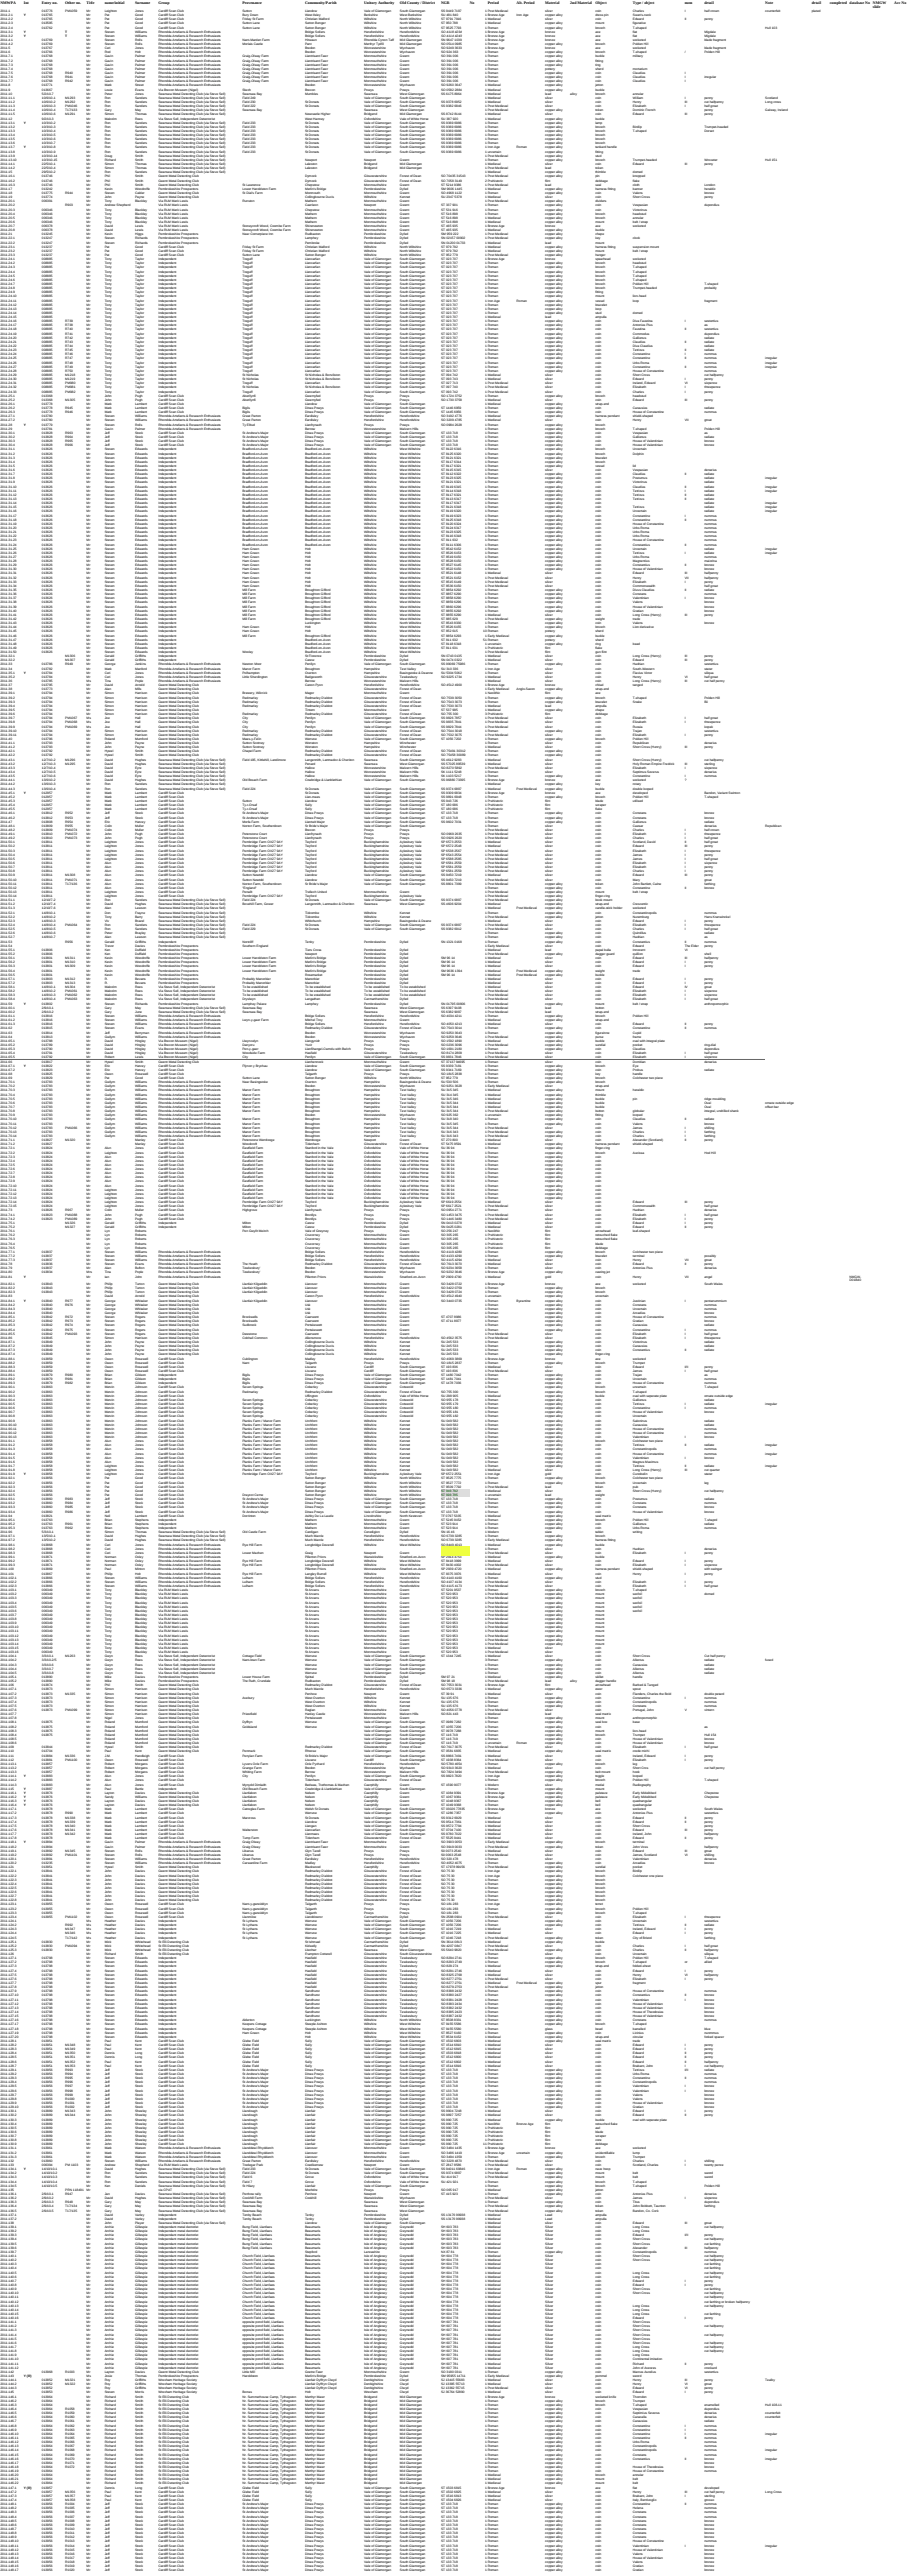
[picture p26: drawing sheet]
<svg xmlns="http://www.w3.org/2000/svg" width="991mm" height="2800mm" viewBox="0 0 991 2800" stroke-linecap="round" stroke-linejoin="round" font-family="sans-serif">
<defs><g id="words">
<g font-size="4.2">
<text x="1" y="4">NMWPA</text>
<text x="26" y="4">Int</text>
<text x="46" y="4">Entry no.</text>
<text x="71" y="4">Other no.</text>
<text x="94" y="4">Title</text>
<text x="114" y="4">name/initial</text>
<text x="147" y="4">Surname</text>
<text x="172" y="4">Group</text>
<text x="264" y="4">Provenance</text>
<text x="332" y="4">Community/Parish</text>
<text x="396" y="4">Unitory Authority</text>
<text x="435" y="4">Old County / District</text>
<text x="479" y="4">NGR</text>
<text x="511" y="4">No</text>
<text x="530" y="4">Period</text>
<text x="561" y="4">Alt. Period</text>
<text x="593" y="4">Material</text>
<text x="620" y="4">2nd Material</text>
<text x="647" y="4">Object</text>
<text x="688" y="4">Type / object</text>
<text x="744" y="4">num</text>
<text x="766" y="4">detail</text>
<text x="832" y="4">Note</text>
<text x="882" y="4">detail</text>
<text x="902" y="4">completed database No</text>
<text x="949" y="4">NMGW</text>
<text x="972" y="4">Acc No</text>
<text x="949" y="9">slide</text>
</g>
<g font-size="3.5">
<text x="1" y="13">2011.1</text>
<text x="1" y="18">2011.2.1</text>
<text x="26" y="18">Y</text>
<text x="46" y="13">013776</text>
<text x="46" y="18">013765</text>
<text x="71" y="13">PM1059</text>
<text x="94" y="13">Mr</text>
<text x="94" y="18">Mr</text>
<text x="114" y="13">Leighton</text>
<text x="114" y="18">Pat</text>
<text x="147" y="13">Jones</text>
<text x="147" y="18">Good</text>
<text x="172" y="13">Cardiff Scan Club</text>
<text x="172" y="18">Cardiff Scan Club</text>
<text x="264" y="13">Sutton</text>
<text x="264" y="18">Bury Down</text>
<text x="332" y="13">Llandow</text>
<text x="332" y="18">West Ilsley</text>
<text x="396" y="13">Vale of Glamorgan</text>
<text x="396" y="18">Berkshire</text>
<text x="435" y="13">South Glamorgan</text>
<text x="435" y="18">West Berkshire</text>
<text x="479" y="13">SS 9449 7197</text>
<text x="479" y="18">SU 481 840</text>
<text x="527" y="13">1 Post Medieval</text>
<text x="527" y="18">1 Bronze Age</text>
<text x="561" y="18">Iron Age</text>
<text x="593" y="13">silver</text>
<text x="593" y="18">copper alloy</text>
<text x="647" y="13">coin</text>
<text x="647" y="18">dress pin</text>
<text x="688" y="13">Charles</text>
<text x="688" y="18">Swan's-neck</text>
<text x="744" y="13">I</text>
<text x="766" y="13">half crown</text>
<text x="832" y="13">counterfeit</text>
<text x="882" y="13">plated</text>
<text x="1" y="22">2011.2.2</text>
<text x="46" y="22">013765</text>
<text x="94" y="22">Mr</text>
<text x="114" y="22">Pat</text>
<text x="147" y="22">Good</text>
<text x="172" y="22">Cardiff Scan Club</text>
<text x="264" y="22">Friday St Farm</text>
<text x="332" y="22">Christian Malford</text>
<text x="396" y="22">Wiltshire</text>
<text x="435" y="22">North Wiltshire</text>
<text x="479" y="22">ST 9791 7916</text>
<text x="527" y="22">1 Medieval</text>
<text x="593" y="22">silver</text>
<text x="647" y="22">coin</text>
<text x="688" y="22">Edward</text>
<text x="744" y="22">II</text>
<text x="766" y="22">penny</text>
<text x="1" y="27">2011.2.3</text>
<text x="46" y="27">013595</text>
<text x="94" y="27">Mr</text>
<text x="114" y="27">Pat</text>
<text x="147" y="27">Good</text>
<text x="172" y="27">Cardiff Scan Club</text>
<text x="264" y="27">Sutton Lane</text>
<text x="332" y="27">Sutton Benger</text>
<text x="396" y="27">Wiltshire</text>
<text x="435" y="27">North Wiltshire</text>
<text x="479" y="27">ST 950 788</text>
<text x="527" y="27">1 Medieval</text>
<text x="593" y="27">copper alloy</text>
<text x="647" y="27">mount</text>
<text x="688" y="27">figurative</text>
<text x="1" y="31">2011.2.4</text>
<text x="1" y="36">2011.3.1</text>
<text x="26" y="36">Y</text>
<text x="46" y="31">013762</text>
<text x="71" y="36">T</text>
<text x="94" y="31">Mr</text>
<text x="94" y="36">Mr</text>
<text x="114" y="31">Pat</text>
<text x="114" y="36">Steven</text>
<text x="147" y="31">Good</text>
<text x="147" y="36">Williams</text>
<text x="172" y="31">Cardiff Scan Club</text>
<text x="172" y="36">Rhondda Artefacts &amp; Research Enthusiasts</text>
<text x="264" y="31">Sutton Lane</text>
<text x="332" y="31">Sutton Benger</text>
<text x="332" y="36">Bridge Sollers</text>
<text x="396" y="31">Wiltshire</text>
<text x="396" y="36">Herefordshire</text>
<text x="435" y="31">North Wiltshire</text>
<text x="435" y="36">Herefordshire</text>
<text x="479" y="31">ST 9525 7793</text>
<text x="479" y="36">SO 4118 4234</text>
<text x="527" y="31">1 Roman</text>
<text x="527" y="36">1 Bronze Age</text>
<text x="593" y="31">copper alloy</text>
<text x="593" y="36">bronze</text>
<text x="647" y="31">brooch</text>
<text x="647" y="36">axe</text>
<text x="688" y="31">T-shaped</text>
<text x="688" y="36">flat</text>
<text x="766" y="36">Migdale</text>
<text x="832" y="31">Hull 103</text>
<text x="1" y="40">2011.3.2</text>
<text x="26" y="40">Y</text>
<text x="71" y="40">T</text>
<text x="94" y="40">Mr</text>
<text x="114" y="40">Steven</text>
<text x="147" y="40">Williams</text>
<text x="172" y="40">Rhondda Artefacts &amp; Research Enthusiasts</text>
<text x="332" y="40">Bridge Sollers</text>
<text x="396" y="40">Herefordshire</text>
<text x="435" y="40">Herefordshire</text>
<text x="479" y="40">SO 4114 4243</text>
<text x="527" y="40">1 Bronze Age</text>
<text x="593" y="40">bronze</text>
<text x="647" y="40">axe</text>
<text x="688" y="40">flat</text>
<text x="766" y="40">Migdale</text>
<text x="1" y="45">2011.4.1</text>
<text x="46" y="45">013769</text>
<text x="94" y="45">Mr</text>
<text x="114" y="45">Steven</text>
<text x="147" y="45">Rolls</text>
<text x="172" y="45">Rhondda Artefacts &amp; Research Enthusiasts</text>
<text x="264" y="45">Nant-Marden Farm</text>
<text x="332" y="45">Hirwaun</text>
<text x="396" y="45">Rhondda Cynon Taff</text>
<text x="435" y="45">Mid Glamorgan</text>
<text x="479" y="45">SN 9647 1039</text>
<text x="527" y="45">1 Bronze Age</text>
<text x="593" y="45">bronze</text>
<text x="647" y="45">axe</text>
<text x="688" y="45">socketed</text>
<text x="766" y="45">blade fragment</text>
<text x="1" y="49">2011.4.2</text>
<text x="1" y="54">2011.5</text>
<text x="46" y="49">013769</text>
<text x="46" y="54">013767</text>
<text x="94" y="49">Mr</text>
<text x="94" y="54">Mr</text>
<text x="114" y="49">Steven</text>
<text x="114" y="54">Ceri</text>
<text x="147" y="49">Rolls</text>
<text x="147" y="54">Jones</text>
<text x="172" y="49">Rhondda Artefacts &amp; Research Enthusiasts</text>
<text x="172" y="54">Rhondda Artefacts &amp; Research Enthusiasts</text>
<text x="264" y="49">Morlais Castle</text>
<text x="332" y="49">Pant</text>
<text x="332" y="54">Bredon</text>
<text x="396" y="49">Merthyr Tydfil</text>
<text x="396" y="54">Worcestershire</text>
<text x="435" y="49">Mid Glamorgan</text>
<text x="435" y="54">Wychavon</text>
<text x="479" y="49">SO 0514 0985</text>
<text x="479" y="54">SO 9249 3633</text>
<text x="527" y="49">1 Roman</text>
<text x="527" y="54">1 Bronze Age</text>
<text x="593" y="49">copper alloy</text>
<text x="593" y="54">bronze</text>
<text x="647" y="49">brooch</text>
<text x="647" y="54">axe</text>
<text x="688" y="49">Polden Hill</text>
<text x="688" y="54">socketed</text>
<text x="766" y="54">blade fragment</text>
<text x="1" y="58">2011.6</text>
<text x="46" y="58">013766</text>
<text x="94" y="58">Mr</text>
<text x="114" y="58">Rod</text>
<text x="147" y="58">Holt</text>
<text x="172" y="58">Rhondda Artefacts &amp; Research Enthusiasts</text>
<text x="332" y="58">Bredon</text>
<text x="396" y="58">Worcestershire</text>
<text x="435" y="58">Wychavon</text>
<text x="479" y="58">SO 924 363</text>
<text x="527" y="58">1 Roman</text>
<text x="593" y="58">copper alloy</text>
<text x="647" y="58">brooch</text>
<text x="688" y="58">T-shaped</text>
<text x="744" y="58">/</text>
<text x="766" y="58">Polden Hill</text>
<text x="1" y="63">2011.7.1</text>
<text x="46" y="63">013768</text>
<text x="94" y="63">Mr</text>
<text x="114" y="63">Gavin</text>
<text x="147" y="63">Palmer</text>
<text x="172" y="63">Rhondda Artefacts &amp; Research Enthusiasts</text>
<text x="264" y="63">Graig-Olway Farm</text>
<text x="332" y="63">Llantrisant Fawr</text>
<text x="396" y="63">Monmouthshire</text>
<text x="435" y="63">Gwent</text>
<text x="479" y="63">SO 391 006</text>
<text x="527" y="63">1 Roman</text>
<text x="593" y="63">copper alloy</text>
<text x="647" y="63">buckle</text>
<text x="688" y="63">military</text>
<text x="1" y="67">2011.7.2</text>
<text x="1" y="72">2011.7.3</text>
<text x="46" y="67">013768</text>
<text x="46" y="72">013768</text>
<text x="94" y="67">Mr</text>
<text x="94" y="72">Mr</text>
<text x="114" y="67">Gavin</text>
<text x="114" y="72">Gavin</text>
<text x="147" y="67">Palmer</text>
<text x="147" y="72">Palmer</text>
<text x="172" y="67">Rhondda Artefacts &amp; Research Enthusiasts</text>
<text x="172" y="72">Rhondda Artefacts &amp; Research Enthusiasts</text>
<text x="264" y="67">Graig-Olway Farm</text>
<text x="264" y="72">Graig-Olway Farm</text>
<text x="332" y="67">Llantrisant Fawr</text>
<text x="332" y="72">Llantrisant Fawr</text>
<text x="396" y="67">Monmouthshire</text>
<text x="396" y="72">Monmouthshire</text>
<text x="435" y="67">Gwent</text>
<text x="435" y="72">Gwent</text>
<text x="479" y="67">SO 391 006</text>
<text x="479" y="72">SO 391 006</text>
<text x="527" y="67">1 Roman</text>
<text x="527" y="72">1 Roman</text>
<text x="593" y="67">copper alloy</text>
<text x="593" y="72">copper alloy</text>
<text x="647" y="67">fitting</text>
<text x="647" y="72">ting</text>
<text x="1" y="76">2011.7.4</text>
<text x="46" y="76">013768</text>
<text x="94" y="76">Mr</text>
<text x="114" y="76">Gavin</text>
<text x="147" y="76">Palmer</text>
<text x="172" y="76">Rhondda Artefacts &amp; Research Enthusiasts</text>
<text x="264" y="76">Graig-Olway Farm</text>
<text x="332" y="76">Llantrisant Fawr</text>
<text x="396" y="76">Monmouthshire</text>
<text x="435" y="76">Gwent</text>
<text x="479" y="76">SO 391 006</text>
<text x="527" y="76">1 Roman</text>
<text x="593" y="76">pottery</text>
<text x="647" y="76">sherd</text>
<text x="688" y="76">mortarium</text>
<text x="1" y="81">2011.7.5</text>
<text x="46" y="81">013768</text>
<text x="71" y="81">R940</text>
<text x="94" y="81">Mr</text>
<text x="114" y="81">Gavin</text>
<text x="147" y="81">Palmer</text>
<text x="172" y="81">Rhondda Artefacts &amp; Research Enthusiasts</text>
<text x="264" y="81">Graig-Olway Farm</text>
<text x="332" y="81">Llantrisant Fawr</text>
<text x="396" y="81">Monmouthshire</text>
<text x="435" y="81">Gwent</text>
<text x="479" y="81">SO 391 006</text>
<text x="527" y="81">1 Roman</text>
<text x="593" y="81">copper alloy</text>
<text x="647" y="81">coin</text>
<text x="688" y="81">Claudius</text>
<text x="744" y="81">I</text>
<text x="1" y="85">2011.7.6</text>
<text x="1" y="90">2011.7.7</text>
<text x="46" y="85">013768</text>
<text x="46" y="90">013768</text>
<text x="71" y="85">R941</text>
<text x="71" y="90">R942</text>
<text x="94" y="85">Mr</text>
<text x="94" y="90">Mr</text>
<text x="114" y="85">Gavin</text>
<text x="114" y="90">Gavin</text>
<text x="147" y="85">Palmer</text>
<text x="147" y="90">Palmer</text>
<text x="172" y="85">Rhondda Artefacts &amp; Research Enthusiasts</text>
<text x="172" y="90">Rhondda Artefacts &amp; Research Enthusiasts</text>
<text x="264" y="85">Graig-Olway Farm</text>
<text x="264" y="90">Graig-Olway Farm</text>
<text x="332" y="85">Llantrisant Fawr</text>
<text x="332" y="90">Llantrisant Fawr</text>
<text x="396" y="85">Monmouthshire</text>
<text x="396" y="90">Monmouthshire</text>
<text x="435" y="85">Gwent</text>
<text x="435" y="90">Gwent</text>
<text x="479" y="85">SO 391 006</text>
<text x="479" y="90">SO 391 006</text>
<text x="527" y="85">1 Roman</text>
<text x="527" y="90">1 Roman</text>
<text x="593" y="85">copper alloy</text>
<text x="593" y="90">copper alloy</text>
<text x="647" y="85">coin</text>
<text x="647" y="90">coin</text>
<text x="688" y="85">Claudius</text>
<text x="688" y="90">Claudius</text>
<text x="744" y="85">I</text>
<text x="744" y="90">I</text>
<text x="766" y="85">irregular</text>
<text x="1" y="94">2011.8</text>
<text x="46" y="94">013771</text>
<text x="94" y="94">Mr</text>
<text x="114" y="94">Mark</text>
<text x="147" y="94">Street</text>
<text x="172" y="94">Rhondda Artefacts &amp; Research Enthusiasts</text>
<text x="332" y="94">Bredon</text>
<text x="396" y="94">Worcestershire</text>
<text x="435" y="94">Wychavon</text>
<text x="479" y="94">SO 9260 3647</text>
<text x="527" y="94">1 Medieval</text>
<text x="593" y="94">copper alloy</text>
<text x="647" y="94">jetton</text>
<text x="1" y="99">2011.9</text>
<text x="46" y="99">013667</text>
<text x="94" y="99">Mr</text>
<text x="114" y="99">Louie</text>
<text x="147" y="99">Evans</text>
<text x="172" y="99">Via Brecon Museum (Nigel)</text>
<text x="264" y="99">Slwch</text>
<text x="332" y="99">Brecon</text>
<text x="396" y="99">Powys</text>
<text x="435" y="99">Powys</text>
<text x="479" y="99">SO 0582 2884</text>
<text x="527" y="99">1 Medieval</text>
<text x="593" y="99">copper alloy</text>
<text x="647" y="99">buckle</text>
<text x="1" y="103">2011.10</text>
<text x="1" y="108">2011.11.1</text>
<text x="46" y="103">5/2/10-7</text>
<text x="46" y="108">10/6/10-1</text>
<text x="71" y="108">M1293</text>
<text x="94" y="103">Mr</text>
<text x="94" y="108">Mr</text>
<text x="114" y="103">Peter</text>
<text x="114" y="108">Ron</text>
<text x="147" y="103">Jones</text>
<text x="147" y="108">Sanders</text>
<text x="172" y="103">Swansea Metal Detecting Club (via Steve Sell)</text>
<text x="172" y="108">Swansea Metal Detecting Club (via Steve Sell)</text>
<text x="264" y="103">Swansea Bay</text>
<text x="264" y="108">Field 249</text>
<text x="332" y="103">Mumbles</text>
<text x="396" y="103">Swansea</text>
<text x="396" y="108">Vale of Glamorgan</text>
<text x="435" y="103">West Glamorgan</text>
<text x="435" y="108">South Glamorgan</text>
<text x="479" y="103">SS 6175 8964</text>
<text x="527" y="103">1 Medieval</text>
<text x="527" y="108">1 Medieval</text>
<text x="593" y="103">lead</text>
<text x="593" y="108">silver</text>
<text x="620" y="103">alloy</text>
<text x="647" y="103">brooch</text>
<text x="647" y="108">coin</text>
<text x="688" y="103">annular</text>
<text x="688" y="108">William</text>
<text x="744" y="108">I</text>
<text x="766" y="108">penny</text>
<text x="832" y="108">Scotland</text>
<text x="1" y="112">2011.11.2</text>
<text x="46" y="112">10/6/10-2</text>
<text x="71" y="112">M1292</text>
<text x="94" y="112">Mr</text>
<text x="114" y="112">Ron</text>
<text x="147" y="112">Sanders</text>
<text x="172" y="112">Swansea Metal Detecting Club (via Steve Sell)</text>
<text x="264" y="112">Field 230</text>
<text x="332" y="112">St Donats</text>
<text x="396" y="112">Vale of Glamorgan</text>
<text x="435" y="112">South Glamorgan</text>
<text x="479" y="112">SS 9378 6952</text>
<text x="527" y="112">1 Medieval</text>
<text x="593" y="112">silver</text>
<text x="647" y="112">coin</text>
<text x="688" y="112">Henry</text>
<text x="744" y="112">III</text>
<text x="766" y="112">cut halfpenny</text>
<text x="832" y="112">Long cross</text>
<text x="1" y="116">2011.11.3</text>
<text x="46" y="116">10/6/10-3</text>
<text x="71" y="116">PM1046</text>
<text x="94" y="116">Mr</text>
<text x="114" y="116">Ron</text>
<text x="147" y="116">Sanders</text>
<text x="172" y="116">Swansea Metal Detecting Club (via Steve Sell)</text>
<text x="264" y="116">Field 222</text>
<text x="332" y="116">St Donats</text>
<text x="396" y="116">Vale of Glamorgan</text>
<text x="435" y="116">South Glamorgan</text>
<text x="479" y="116">SS 9382 6846</text>
<text x="527" y="116">1 Post Medieval</text>
<text x="593" y="116">silver</text>
<text x="647" y="116">coin</text>
<text x="688" y="116">Elizabeth</text>
<text x="744" y="116">I</text>
<text x="766" y="116">half groat</text>
<text x="1" y="121">2011.11.4</text>
<text x="1" y="125">2011.11.5</text>
<text x="46" y="121">10/6/10-4</text>
<text x="46" y="125">10/6/10-6</text>
<text x="71" y="121">T17/133</text>
<text x="71" y="125">M1291</text>
<text x="94" y="121">Mr</text>
<text x="94" y="125">Mr</text>
<text x="114" y="121">Gary</text>
<text x="114" y="125">Simon</text>
<text x="147" y="121">May</text>
<text x="147" y="125">Thomas</text>
<text x="172" y="121">Swansea Metal Detecting Club (via Steve Sell)</text>
<text x="172" y="125">Swansea Metal Detecting Club (via Steve Sell)</text>
<text x="264" y="121">Swansea Bay</text>
<text x="332" y="125">Newcastle Higher</text>
<text x="396" y="121">Swansea</text>
<text x="396" y="125">Bridgend</text>
<text x="435" y="121">West Glamorgan</text>
<text x="435" y="125">Mid Glamorgan</text>
<text x="479" y="125">SS 8742 8144</text>
<text x="527" y="121">1 Post Medieval</text>
<text x="527" y="125">1 Medieval</text>
<text x="593" y="121">copper alloy</text>
<text x="593" y="125">silver</text>
<text x="647" y="121">token</text>
<text x="647" y="125">coin</text>
<text x="688" y="121">Dominic French</text>
<text x="688" y="125">Edward</text>
<text x="744" y="125">III</text>
<text x="766" y="121">penny</text>
<text x="766" y="125">penny</text>
<text x="832" y="121">Galway, Ireland</text>
<text x="1" y="130">2011.12</text>
<text x="46" y="130">9/2/10-3</text>
<text x="94" y="130">Mr</text>
<text x="114" y="130">Malcolm</text>
<text x="147" y="130">Rees</text>
<text x="172" y="130">Via Steve Sell, Independent Detectorist</text>
<text x="332" y="130">West Hanney</text>
<text x="396" y="130">Oxfordshire</text>
<text x="435" y="130">Vale of White Horse</text>
<text x="479" y="130">SU 387 920</text>
<text x="527" y="130">1 Medieval</text>
<text x="593" y="130">copper alloy</text>
<text x="647" y="130">buckle</text>
<text x="1" y="134">2011.13.1</text>
<text x="26" y="134">Y</text>
<text x="46" y="134">10/3/10-2</text>
<text x="94" y="134">Mr</text>
<text x="114" y="134">Ron</text>
<text x="147" y="134">Sanders</text>
<text x="172" y="134">Swansea Metal Detecting Club (via Steve Sell)</text>
<text x="264" y="134">Field 233</text>
<text x="332" y="134">St Donats</text>
<text x="396" y="134">Vale of Glamorgan</text>
<text x="435" y="134">South Glamorgan</text>
<text x="479" y="134">SS 9369 6986</text>
<text x="527" y="134">1 Roman</text>
<text x="593" y="134">copper alloy</text>
<text x="647" y="134">lamp</text>
<text x="1" y="139">2011.13.2</text>
<text x="1" y="143">2011.13.3</text>
<text x="46" y="139">10/3/10-3</text>
<text x="46" y="143">10/3/10-4</text>
<text x="94" y="139">Mr</text>
<text x="94" y="143">Mr</text>
<text x="114" y="139">Ron</text>
<text x="114" y="143">Ron</text>
<text x="147" y="139">Sanders</text>
<text x="147" y="143">Sanders</text>
<text x="172" y="139">Swansea Metal Detecting Club (via Steve Sell)</text>
<text x="172" y="143">Swansea Metal Detecting Club (via Steve Sell)</text>
<text x="264" y="139">Field 233</text>
<text x="264" y="143">Field 233</text>
<text x="332" y="139">St Donats</text>
<text x="332" y="143">St Donats</text>
<text x="396" y="139">Vale of Glamorgan</text>
<text x="396" y="143">Vale of Glamorgan</text>
<text x="435" y="139">South Glamorgan</text>
<text x="435" y="143">South Glamorgan</text>
<text x="479" y="139">SS 9369 6986</text>
<text x="479" y="143">SS 9369 6986</text>
<text x="527" y="139">1 Roman</text>
<text x="527" y="143">1 Roman</text>
<text x="593" y="139">copper alloy</text>
<text x="593" y="143">copper alloy</text>
<text x="647" y="139">brooch</text>
<text x="647" y="143">brooch</text>
<text x="688" y="139">Birdlip</text>
<text x="688" y="143">T-shaped</text>
<text x="766" y="139">Trumpet-headed</text>
<text x="766" y="143">Dorset</text>
<text x="1" y="148">2011.13.4</text>
<text x="46" y="148">10/3/10-5</text>
<text x="94" y="148">Mr</text>
<text x="114" y="148">Ron</text>
<text x="147" y="148">Sanders</text>
<text x="172" y="148">Swansea Metal Detecting Club (via Steve Sell)</text>
<text x="264" y="148">Field 233</text>
<text x="332" y="148">St Donats</text>
<text x="396" y="148">Vale of Glamorgan</text>
<text x="435" y="148">South Glamorgan</text>
<text x="479" y="148">SS 9369 6986</text>
<text x="527" y="148">1 Roman</text>
<text x="593" y="148">copper alloy</text>
<text x="647" y="148">brooch</text>
<text x="1" y="152">2011.13.5</text>
<text x="46" y="152">10/3/10-6</text>
<text x="94" y="152">Mr</text>
<text x="114" y="152">Ron</text>
<text x="147" y="152">Sanders</text>
<text x="172" y="152">Swansea Metal Detecting Club (via Steve Sell)</text>
<text x="264" y="152">Field 233</text>
<text x="332" y="152">St Donats</text>
<text x="396" y="152">Vale of Glamorgan</text>
<text x="435" y="152">South Glamorgan</text>
<text x="479" y="152">SS 9369 6986</text>
<text x="527" y="152">1 Roman</text>
<text x="593" y="152">copper alloy</text>
<text x="647" y="152">brooch</text>
<text x="1" y="157">2011.13.6</text>
<text x="1" y="161">2011.13.7</text>
<text x="26" y="161">Y</text>
<text x="46" y="157">10/3/10-7</text>
<text x="46" y="161">10/3/10-8</text>
<text x="94" y="157">Mr</text>
<text x="94" y="161">Mr</text>
<text x="114" y="157">Ron</text>
<text x="114" y="161">Ron</text>
<text x="147" y="157">Sanders</text>
<text x="147" y="161">Sanders</text>
<text x="172" y="157">Swansea Metal Detecting Club (via Steve Sell)</text>
<text x="172" y="161">Swansea Metal Detecting Club (via Steve Sell)</text>
<text x="264" y="157">Field 233</text>
<text x="264" y="161">Field 233</text>
<text x="332" y="157">St Donats</text>
<text x="332" y="161">St Donats</text>
<text x="396" y="157">Vale of Glamorgan</text>
<text x="396" y="161">Vale of Glamorgan</text>
<text x="435" y="157">South Glamorgan</text>
<text x="435" y="161">South Glamorgan</text>
<text x="479" y="157">SS 9369 6986</text>
<text x="479" y="161">SS 9369 6986</text>
<text x="527" y="157">1 Roman</text>
<text x="527" y="161">1 Iron Age</text>
<text x="561" y="161">Roman</text>
<text x="593" y="157">copper alloy</text>
<text x="593" y="161">copper alloy</text>
<text x="647" y="157">brooch</text>
<text x="647" y="161">tankard handle</text>
<text x="1" y="166">2011.13.8</text>
<text x="46" y="166">10/3/10-9</text>
<text x="94" y="166">Mr</text>
<text x="114" y="166">Ron</text>
<text x="147" y="166">Sanders</text>
<text x="172" y="166">Swansea Metal Detecting Club (via Steve Sell)</text>
<text x="264" y="166">Field 233</text>
<text x="332" y="166">St Donats</text>
<text x="396" y="166">Vale of Glamorgan</text>
<text x="435" y="166">South Glamorgan</text>
<text x="479" y="166">SS 9369 6986</text>
<text x="527" y="166">1 uncertain</text>
<text x="593" y="166">copper alloy</text>
<text x="647" y="166">fitting</text>
<text x="1" y="170">2011.13.9</text>
<text x="46" y="170">10/3/10-14</text>
<text x="94" y="170">Mr</text>
<text x="114" y="170">Doug</text>
<text x="147" y="170">Smith</text>
<text x="172" y="170">Swansea Metal Detecting Club (via Steve Sell)</text>
<text x="527" y="170">1 Post Medieval</text>
<text x="593" y="170">copper alloy</text>
<text x="647" y="170">stud</text>
<text x="1" y="175">2011.13.10</text>
<text x="1" y="179">2011.14.1</text>
<text x="46" y="175">10/3/10-15</text>
<text x="46" y="179">22/5/10-1</text>
<text x="94" y="175">Mr</text>
<text x="94" y="179">Mr</text>
<text x="114" y="175">Richard</text>
<text x="114" y="179">Simon</text>
<text x="147" y="175">Smith</text>
<text x="147" y="179">Thomas</text>
<text x="172" y="175">Swansea Metal Detecting Club (via Steve Sell)</text>
<text x="172" y="179">Swansea Metal Detecting Club (via Steve Sell)</text>
<text x="332" y="175">Newport</text>
<text x="332" y="179">Laleston</text>
<text x="396" y="175">Newport</text>
<text x="396" y="179">Bridgend</text>
<text x="435" y="175">Gwent</text>
<text x="435" y="179">Mid Glamorgan</text>
<text x="527" y="175">1 Roman</text>
<text x="527" y="179">1 Medieval</text>
<text x="593" y="175">copper alloy</text>
<text x="593" y="179">silver</text>
<text x="647" y="175">brooch</text>
<text x="647" y="179">coin</text>
<text x="688" y="175">Trumpet-headed</text>
<text x="688" y="179">Edward</text>
<text x="744" y="179">III</text>
<text x="766" y="175">Wroxeter</text>
<text x="766" y="179">penny</text>
<text x="832" y="175">Hull 151</text>
<text x="1" y="184">2011.14.2</text>
<text x="46" y="184">22/5/10-4</text>
<text x="94" y="184">Mr</text>
<text x="114" y="184">Simon</text>
<text x="147" y="184">Thomas</text>
<text x="172" y="184">Swansea Metal Detecting Club (via Steve Sell)</text>
<text x="332" y="184">Laleston</text>
<text x="396" y="184">Bridgend</text>
<text x="435" y="184">Mid Glamorgan</text>
<text x="527" y="184">1 Post Medieval</text>
<text x="593" y="184">lead</text>
<text x="647" y="184">token</text>
<text x="1" y="188">2011.15</text>
<text x="46" y="188">29/5/10-2</text>
<text x="94" y="188">Mr</text>
<text x="114" y="188">Ron</text>
<text x="147" y="188">Sanders</text>
<text x="172" y="188">Swansea Metal Detecting Club (via Steve Sell)</text>
<text x="527" y="188">1 Medieval</text>
<text x="593" y="188">copper alloy</text>
<text x="647" y="188">thimble</text>
<text x="688" y="188">domed</text>
<text x="1" y="193">2011.16.1</text>
<text x="1" y="197">2011.16.2</text>
<text x="46" y="193">013746</text>
<text x="46" y="197">013746</text>
<text x="94" y="193">Mr</text>
<text x="94" y="197">Mr</text>
<text x="114" y="193">Phil</text>
<text x="114" y="197">Phil</text>
<text x="147" y="193">Smith</text>
<text x="147" y="197">Smith</text>
<text x="172" y="193">Gwent Metal Detecting Club</text>
<text x="172" y="197">Gwent Metal Detecting Club</text>
<text x="332" y="193">Dymock</text>
<text x="332" y="197">Dymock</text>
<text x="396" y="193">Gloucestershire</text>
<text x="396" y="197">Gloucestershire</text>
<text x="435" y="193">Forest of Dean</text>
<text x="435" y="197">Forest of Dean</text>
<text x="479" y="193">SO 70435 31543</text>
<text x="479" y="197">SO 7058 3149</text>
<text x="527" y="193">1 Post Medieval</text>
<text x="527" y="197">2 Prehistoric</text>
<text x="593" y="193">copper alloy</text>
<text x="593" y="197">flint</text>
<text x="647" y="193">pin</text>
<text x="647" y="197">debitage</text>
<text x="688" y="193">knopped</text>
<text x="688" y="197">flake</text>
<text x="1" y="202">2011.16.3</text>
<text x="46" y="202">013746</text>
<text x="94" y="202">Mr</text>
<text x="114" y="202">Phil</text>
<text x="147" y="202">Smith</text>
<text x="172" y="202">Gwent Metal Detecting Club</text>
<text x="264" y="202">St Lawrence</text>
<text x="332" y="202">Chepstow</text>
<text x="396" y="202">Monmouthshire</text>
<text x="435" y="202">Gwent</text>
<text x="479" y="202">ST 5214 9386</text>
<text x="527" y="202">1 Post Medieval</text>
<text x="593" y="202">lead</text>
<text x="647" y="202">seal</text>
<text x="688" y="202">cloth</text>
<text x="766" y="202">London</text>
<text x="1" y="206">2011.17</text>
<text x="46" y="206">013242</text>
<text x="94" y="206">Mr</text>
<text x="114" y="206">Kevin</text>
<text x="147" y="206">Woodroffe</text>
<text x="172" y="206">Pembrokeshire Prospectors</text>
<text x="264" y="206">Lower Haroldston Farm</text>
<text x="332" y="206">Merlin's Bridge</text>
<text x="396" y="206">Pembrokeshire</text>
<text x="435" y="206">Dyfed</text>
<text x="479" y="206">SM 9606 1445</text>
<text x="527" y="206">1 Medieval</text>
<text x="593" y="206">copper alloy</text>
<text x="647" y="206">harness fitting</text>
<text x="688" y="206">banner</text>
<text x="766" y="206">heraldic</text>
<text x="1" y="211">2011.18</text>
<text x="1" y="215">2011.19</text>
<text x="46" y="211">013775</text>
<text x="46" y="215">013774</text>
<text x="71" y="211">R944</text>
<text x="94" y="211">Mr</text>
<text x="94" y="215">Mr</text>
<text x="114" y="211">Steven</text>
<text x="114" y="215">John</text>
<text x="147" y="211">Calder</text>
<text x="147" y="215">Payne</text>
<text x="172" y="211">Gwent Metal Detecting Club</text>
<text x="172" y="215">Gwent Metal Detecting Club</text>
<text x="264" y="211">St Dial's Farm</text>
<text x="332" y="211">Monmouth</text>
<text x="332" y="215">Collingbourne Ducis</text>
<text x="396" y="211">Monmouthshire</text>
<text x="396" y="215">Wiltshire</text>
<text x="435" y="211">Gwent</text>
<text x="435" y="215">Kennet</text>
<text x="479" y="211">SO 4968 1122</text>
<text x="479" y="215">SU 2347 5378</text>
<text x="527" y="211">1 Roman</text>
<text x="527" y="215">1 Medieval</text>
<text x="593" y="211">copper alloy</text>
<text x="593" y="215">silver</text>
<text x="647" y="211">coin</text>
<text x="647" y="215">coin</text>
<text x="688" y="211">Valens</text>
<text x="688" y="215">Short Cross</text>
<text x="766" y="211">bronze</text>
<text x="766" y="215">penny</text>
<text x="1" y="220">2011.20.1</text>
<text x="46" y="220">006391</text>
<text x="94" y="220">Mr</text>
<text x="114" y="220">Tony</text>
<text x="147" y="220">Blackley</text>
<text x="172" y="220">Via RLM Mark Lewis</text>
<text x="264" y="220">Runston</text>
<text x="332" y="220">Mathern</text>
<text x="396" y="220">Monmouthshire</text>
<text x="435" y="220">Gwent</text>
<text x="527" y="220">1 Post Medieval</text>
<text x="593" y="220">copper alloy</text>
<text x="647" y="220">dividers</text>
<text x="1" y="224">2011.20.2</text>
<text x="71" y="224">R903</text>
<text x="94" y="224">Mr</text>
<text x="114" y="224">Andrew Shepherd</text>
<text x="172" y="224">Via RLM Mark Lewis</text>
<text x="332" y="224">Caerleon</text>
<text x="396" y="224">Newport</text>
<text x="435" y="224">Gwent</text>
<text x="479" y="224">ST 337 901</text>
<text x="527" y="224">1 Roman</text>
<text x="593" y="224">copper alloy</text>
<text x="647" y="224">coin</text>
<text x="688" y="224">Vespasian</text>
<text x="766" y="224">dupondius</text>
<text x="1" y="229">2011.20.3</text>
<text x="1" y="233">2011.20.4</text>
<text x="46" y="229">006346</text>
<text x="46" y="233">006346</text>
<text x="94" y="229">Mr</text>
<text x="94" y="233">Mr</text>
<text x="114" y="229">Tony</text>
<text x="114" y="233">Tony</text>
<text x="147" y="229">Blackley</text>
<text x="147" y="233">Blackley</text>
<text x="172" y="229">Via RLM Mark Lewis</text>
<text x="172" y="233">Via RLM Mark Lewis</text>
<text x="332" y="229">Chepstow</text>
<text x="332" y="233">Mathern</text>
<text x="396" y="229">Monmouthshire</text>
<text x="396" y="233">Monmouthshire</text>
<text x="435" y="229">Gwent</text>
<text x="435" y="233">Gwent</text>
<text x="479" y="229">ST 531 916</text>
<text x="479" y="233">ST 516 898</text>
<text x="527" y="229">1 Roman</text>
<text x="527" y="233">1 Roman</text>
<text x="593" y="229">copper alloy</text>
<text x="593" y="233">copper alloy</text>
<text x="647" y="229">coin</text>
<text x="647" y="233">brooch</text>
<text x="688" y="229">Victorinus</text>
<text x="688" y="233">headstud</text>
<text x="1" y="238">2011.20.5</text>
<text x="46" y="238">006346</text>
<text x="94" y="238">Mr</text>
<text x="114" y="238">Tony</text>
<text x="147" y="238">Blackley</text>
<text x="172" y="238">Via RLM Mark Lewis</text>
<text x="332" y="238">Mathern</text>
<text x="396" y="238">Monmouthshire</text>
<text x="435" y="238">Gwent</text>
<text x="479" y="238">ST 516 898</text>
<text x="527" y="238">1 Medieval</text>
<text x="593" y="238">copper alloy</text>
<text x="647" y="238">brooch</text>
<text x="688" y="238">annular</text>
<text x="1" y="242">2011.20.6</text>
<text x="46" y="242">006346</text>
<text x="94" y="242">Mr</text>
<text x="114" y="242">Tony</text>
<text x="147" y="242">Blackley</text>
<text x="172" y="242">Via RLM Mark Lewis</text>
<text x="332" y="242">Mathern</text>
<text x="396" y="242">Monmouthshire</text>
<text x="435" y="242">Gwent</text>
<text x="479" y="242">ST 516 898</text>
<text x="527" y="242">1 Medieval</text>
<text x="593" y="242">copper alloy</text>
<text x="647" y="242">mount</text>
<text x="688" y="242">belt / strap</text>
<text x="1" y="247">2011.20.7</text>
<text x="1" y="251">2011.20.8</text>
<text x="46" y="247">006378</text>
<text x="46" y="251">006378</text>
<text x="94" y="247">Mr</text>
<text x="94" y="251">Mr</text>
<text x="114" y="247">David</text>
<text x="114" y="251">David</text>
<text x="147" y="247">Lewis</text>
<text x="147" y="251">Lewis</text>
<text x="172" y="247">Via RLM Mark Lewis</text>
<text x="172" y="251">Via RLM Mark Lewis</text>
<text x="264" y="247">Stoneycroft Wood, Coombe Farm</text>
<text x="264" y="251">Stoneycroft Wood, Coombe Farm</text>
<text x="332" y="247">Shirenewton</text>
<text x="332" y="251">Shirenewton</text>
<text x="396" y="247">Monmouthshire</text>
<text x="396" y="251">Monmouthshire</text>
<text x="435" y="247">Gwent</text>
<text x="435" y="251">Gwent</text>
<text x="479" y="247">ST 465 935</text>
<text x="479" y="251">ST 465 935</text>
<text x="527" y="247">1 Bronze Age</text>
<text x="527" y="251">1 Medieval</text>
<text x="593" y="247">bronze</text>
<text x="593" y="251">copper alloy</text>
<text x="647" y="247">axe</text>
<text x="647" y="251">buckle</text>
<text x="688" y="247">socketed</text>
<text x="1" y="256">2011.21</text>
<text x="46" y="256">013245</text>
<text x="94" y="256">Mr</text>
<text x="114" y="256">Kevin</text>
<text x="147" y="256">Higgs</text>
<text x="172" y="256">Pembrokeshire Prospectors</text>
<text x="264" y="256">Near Cornerpiece Inn</text>
<text x="332" y="256">Rudbaxton</text>
<text x="396" y="256">Pembrokeshire</text>
<text x="435" y="256">Dyfed</text>
<text x="479" y="256">SM 959 222</text>
<text x="527" y="256">1 Post Medieval</text>
<text x="593" y="256">copper alloy</text>
<text x="647" y="256">chape</text>
<text x="1" y="260">2011.22.1</text>
<text x="46" y="260">013247</text>
<text x="94" y="260">Mr</text>
<text x="114" y="260">Steven</text>
<text x="147" y="260">Richards</text>
<text x="172" y="260">Pembrokeshire Prospectors</text>
<text x="332" y="260">Lamphey</text>
<text x="396" y="260">Pembrokeshire</text>
<text x="435" y="260">Dyfed</text>
<text x="479" y="260">SN 02157 00902</text>
<text x="527" y="260">1 Post Medieval</text>
<text x="593" y="260">copper alloy</text>
<text x="647" y="260">key</text>
<text x="688" y="260">clock</text>
<text x="1" y="265">2011.22.2</text>
<text x="1" y="269">2011.23.1</text>
<text x="46" y="265">013247</text>
<text x="46" y="269">013237</text>
<text x="94" y="265">Mr</text>
<text x="94" y="269">Mr</text>
<text x="114" y="265">Steven</text>
<text x="114" y="269">Pat</text>
<text x="147" y="265">Richards</text>
<text x="147" y="269">Good</text>
<text x="172" y="265">Pembrokeshire Prospectors</text>
<text x="172" y="269">Cardiff Scan Club</text>
<text x="264" y="269">Friday St Farm</text>
<text x="332" y="265">Pembroke</text>
<text x="332" y="269">Christian Malford</text>
<text x="396" y="265">Pembrokeshire</text>
<text x="396" y="269">Wiltshire</text>
<text x="435" y="265">Dyfed</text>
<text x="435" y="269">North Wiltshire</text>
<text x="479" y="265">SN 01200 01733</text>
<text x="479" y="269">ST 979 792</text>
<text x="527" y="265">1 Medieval</text>
<text x="527" y="269">1 Medieval</text>
<text x="593" y="265">lead</text>
<text x="593" y="269">copper alloy</text>
<text x="647" y="265">mount</text>
<text x="647" y="269">harness fitting</text>
<text x="688" y="269">suspension mount</text>
<text x="1" y="274">2011.23.2</text>
<text x="46" y="274">013237</text>
<text x="94" y="274">Mr</text>
<text x="114" y="274">Pat</text>
<text x="147" y="274">Good</text>
<text x="172" y="274">Cardiff Scan Club</text>
<text x="264" y="274">Friday St Farm</text>
<text x="332" y="274">Christian Malford</text>
<text x="396" y="274">Wiltshire</text>
<text x="435" y="274">North Wiltshire</text>
<text x="479" y="274">ST 979 792</text>
<text x="527" y="274">1 Medieval</text>
<text x="593" y="274">copper alloy</text>
<text x="647" y="274">mount</text>
<text x="688" y="274">belt / strap</text>
<text x="1" y="278">2011.23.3</text>
<text x="46" y="278">013237</text>
<text x="94" y="278">Mr</text>
<text x="114" y="278">Pat</text>
<text x="147" y="278">Good</text>
<text x="172" y="278">Cardiff Scan Club</text>
<text x="264" y="278">Sutton Lane</text>
<text x="332" y="278">Sutton Benger</text>
<text x="396" y="278">Wiltshire</text>
<text x="435" y="278">North Wiltshire</text>
<text x="479" y="278">ST 952 779</text>
<text x="527" y="278">1 Post Medieval</text>
<text x="593" y="278">copper alloy</text>
<text x="647" y="278">hanger</text>
<text x="1" y="283">2011.24.1</text>
<text x="1" y="287">2011.24.2</text>
<text x="46" y="283">008885</text>
<text x="46" y="287">008885</text>
<text x="94" y="283">Mr</text>
<text x="94" y="287">Mr</text>
<text x="114" y="283">Tony</text>
<text x="114" y="287">Tony</text>
<text x="147" y="283">Taylor</text>
<text x="147" y="287">Taylor</text>
<text x="172" y="283">Independent</text>
<text x="172" y="287">Independent</text>
<text x="264" y="283">Treguff</text>
<text x="264" y="287">Treguff</text>
<text x="332" y="283">Llancarfan</text>
<text x="332" y="287">Llancarfan</text>
<text x="396" y="283">Vale of Glamorgan</text>
<text x="396" y="287">Vale of Glamorgan</text>
<text x="435" y="283">South Glamorgan</text>
<text x="435" y="287">South Glamorgan</text>
<text x="479" y="283">ST 023 707</text>
<text x="479" y="287">ST 023 707</text>
<text x="527" y="283">1 Bronze Age</text>
<text x="527" y="287">1 Roman</text>
<text x="593" y="283">bronze</text>
<text x="593" y="287">copper alloy</text>
<text x="647" y="283">spearhead</text>
<text x="647" y="287">brooch</text>
<text x="688" y="283">socketed</text>
<text x="688" y="287">headstud</text>
<text x="1" y="292">2011.24.3</text>
<text x="46" y="292">008885</text>
<text x="94" y="292">Mr</text>
<text x="114" y="292">Tony</text>
<text x="147" y="292">Taylor</text>
<text x="172" y="292">Independent</text>
<text x="264" y="292">Treguff</text>
<text x="332" y="292">Llancarfan</text>
<text x="396" y="292">Vale of Glamorgan</text>
<text x="435" y="292">South Glamorgan</text>
<text x="479" y="292">ST 023 707</text>
<text x="527" y="292">1 Roman</text>
<text x="593" y="292">copper alloy</text>
<text x="647" y="292">brooch</text>
<text x="688" y="292">T-shaped</text>
<text x="1" y="296">2011.24.4</text>
<text x="46" y="296">008885</text>
<text x="94" y="296">Mr</text>
<text x="114" y="296">Tony</text>
<text x="147" y="296">Taylor</text>
<text x="172" y="296">Independent</text>
<text x="264" y="296">Treguff</text>
<text x="332" y="296">Llancarfan</text>
<text x="396" y="296">Vale of Glamorgan</text>
<text x="435" y="296">South Glamorgan</text>
<text x="479" y="296">ST 023 707</text>
<text x="527" y="296">1 Roman</text>
<text x="593" y="296">copper alloy</text>
<text x="647" y="296">brooch</text>
<text x="688" y="296">T-shaped</text>
<text x="1" y="301">2011.24.5</text>
<text x="1" y="305">2011.24.6</text>
<text x="46" y="301">008885</text>
<text x="46" y="305">008885</text>
<text x="94" y="301">Mr</text>
<text x="94" y="305">Mr</text>
<text x="114" y="301">Tony</text>
<text x="114" y="305">Tony</text>
<text x="147" y="301">Taylor</text>
<text x="147" y="305">Taylor</text>
<text x="172" y="301">Independent</text>
<text x="172" y="305">Independent</text>
<text x="264" y="301">Treguff</text>
<text x="264" y="305">Treguff</text>
<text x="332" y="301">Llancarfan</text>
<text x="332" y="305">Llancarfan</text>
<text x="396" y="301">Vale of Glamorgan</text>
<text x="396" y="305">Vale of Glamorgan</text>
<text x="435" y="301">South Glamorgan</text>
<text x="435" y="305">South Glamorgan</text>
<text x="479" y="301">ST 023 707</text>
<text x="479" y="305">ST 023 707</text>
<text x="527" y="301">1 Roman</text>
<text x="527" y="305">1 Roman</text>
<text x="593" y="301">copper alloy</text>
<text x="593" y="305">copper alloy</text>
<text x="647" y="301">brooch</text>
<text x="647" y="305">brooch</text>
<text x="688" y="301">T-shaped</text>
<text x="688" y="305">T-shaped</text>
<text x="1" y="310">2011.24.7</text>
<text x="46" y="310">008885</text>
<text x="94" y="310">Mr</text>
<text x="114" y="310">Tony</text>
<text x="147" y="310">Taylor</text>
<text x="172" y="310">Independent</text>
<text x="264" y="310">Treguff</text>
<text x="332" y="310">Llancarfan</text>
<text x="396" y="310">Vale of Glamorgan</text>
<text x="435" y="310">South Glamorgan</text>
<text x="479" y="310">ST 023 707</text>
<text x="527" y="310">1 Roman</text>
<text x="593" y="310">copper alloy</text>
<text x="647" y="310">brooch</text>
<text x="688" y="310">Polden Hill</text>
<text x="766" y="310">T-shaped</text>
<text x="1" y="314">2011.24.8</text>
<text x="46" y="314">008885</text>
<text x="94" y="314">Mr</text>
<text x="114" y="314">Tony</text>
<text x="147" y="314">Taylor</text>
<text x="172" y="314">Independent</text>
<text x="264" y="314">Treguff</text>
<text x="332" y="314">Llancarfan</text>
<text x="396" y="314">Vale of Glamorgan</text>
<text x="435" y="314">South Glamorgan</text>
<text x="479" y="314">ST 023 707</text>
<text x="527" y="314">1 Roman</text>
<text x="593" y="314">copper alloy</text>
<text x="647" y="314">brooch</text>
<text x="688" y="314">Trumpet-headed</text>
<text x="766" y="314">probably</text>
<text x="1" y="319">2011.24.9</text>
<text x="1" y="323">2011.24.10</text>
<text x="46" y="319">008885</text>
<text x="46" y="323">008885</text>
<text x="94" y="319">Mr</text>
<text x="94" y="323">Mr</text>
<text x="114" y="319">Tony</text>
<text x="114" y="323">Tony</text>
<text x="147" y="319">Taylor</text>
<text x="147" y="323">Taylor</text>
<text x="172" y="319">Independent</text>
<text x="172" y="323">Independent</text>
<text x="264" y="319">Treguff</text>
<text x="264" y="323">Treguff</text>
<text x="332" y="319">Llancarfan</text>
<text x="332" y="323">Llancarfan</text>
<text x="396" y="319">Vale of Glamorgan</text>
<text x="396" y="323">Vale of Glamorgan</text>
<text x="435" y="319">South Glamorgan</text>
<text x="435" y="323">South Glamorgan</text>
<text x="479" y="319">ST 023 707</text>
<text x="479" y="323">ST 023 707</text>
<text x="527" y="319">1 Roman</text>
<text x="527" y="323">1 Roman</text>
<text x="593" y="319">copper alloy</text>
<text x="593" y="323">copper alloy</text>
<text x="647" y="319">fitting</text>
<text x="647" y="323">mount</text>
<text x="688" y="323">lion-head</text>
<text x="1" y="328">2011.24.11</text>
<text x="46" y="328">008885</text>
<text x="94" y="328">Mr</text>
<text x="114" y="328">Tony</text>
<text x="147" y="328">Taylor</text>
<text x="172" y="328">Independent</text>
<text x="264" y="328">Treguff</text>
<text x="332" y="328">Llancarfan</text>
<text x="396" y="328">Vale of Glamorgan</text>
<text x="435" y="328">South Glamorgan</text>
<text x="479" y="328">ST 023 707</text>
<text x="527" y="328">1 Iron Age</text>
<text x="561" y="328">Roman</text>
<text x="593" y="328">copper alloy</text>
<text x="647" y="328">vessel</text>
<text x="688" y="328">loop</text>
<text x="766" y="328">fragment</text>
<text x="1" y="332">2011.24.12</text>
<text x="46" y="332">008885</text>
<text x="94" y="332">Mr</text>
<text x="114" y="332">Tony</text>
<text x="147" y="332">Taylor</text>
<text x="172" y="332">Independent</text>
<text x="264" y="332">Treguff</text>
<text x="332" y="332">Llancarfan</text>
<text x="396" y="332">Vale of Glamorgan</text>
<text x="435" y="332">South Glamorgan</text>
<text x="479" y="332">ST 023 707</text>
<text x="527" y="332">1 Roman</text>
<text x="593" y="332">copper alloy</text>
<text x="647" y="332">bracelet</text>
<text x="1" y="337">2011.24.13</text>
<text x="1" y="341">2011.24.14</text>
<text x="46" y="337">008885</text>
<text x="46" y="341">008885</text>
<text x="94" y="337">Mr</text>
<text x="94" y="341">Mr</text>
<text x="114" y="337">Tony</text>
<text x="114" y="341">Tony</text>
<text x="147" y="337">Taylor</text>
<text x="147" y="341">Taylor</text>
<text x="172" y="337">Independent</text>
<text x="172" y="341">Independent</text>
<text x="264" y="337">Treguff</text>
<text x="264" y="341">Treguff</text>
<text x="332" y="337">Llancarfan</text>
<text x="332" y="341">Llancarfan</text>
<text x="396" y="337">Vale of Glamorgan</text>
<text x="396" y="341">Vale of Glamorgan</text>
<text x="435" y="337">South Glamorgan</text>
<text x="435" y="341">South Glamorgan</text>
<text x="479" y="337">ST 023 707</text>
<text x="479" y="341">ST 023 707</text>
<text x="527" y="337">1 Roman</text>
<text x="527" y="341">1 Roman</text>
<text x="593" y="337">copper alloy</text>
<text x="593" y="341">copper alloy</text>
<text x="647" y="337">loop</text>
<text x="647" y="341">stud</text>
<text x="688" y="341">domed</text>
<text x="1" y="346">2011.24.15</text>
<text x="46" y="346">008885</text>
<text x="94" y="346">Mr</text>
<text x="114" y="346">Tony</text>
<text x="147" y="346">Taylor</text>
<text x="172" y="346">Independent</text>
<text x="264" y="346">Treguff</text>
<text x="332" y="346">Llancarfan</text>
<text x="396" y="346">Vale of Glamorgan</text>
<text x="435" y="346">South Glamorgan</text>
<text x="479" y="346">ST 023 707</text>
<text x="527" y="346">1 Medieval</text>
<text x="593" y="346">lead</text>
<text x="647" y="346">ampulla</text>
<text x="1" y="350">2011.24.16</text>
<text x="46" y="350">008885</text>
<text x="71" y="350">R739</text>
<text x="94" y="350">Mr</text>
<text x="114" y="350">Tony</text>
<text x="147" y="350">Taylor</text>
<text x="172" y="350">Independent</text>
<text x="264" y="350">Treguff</text>
<text x="332" y="350">Llancarfan</text>
<text x="396" y="350">Vale of Glamorgan</text>
<text x="435" y="350">South Glamorgan</text>
<text x="479" y="350">ST 023 707</text>
<text x="527" y="350">1 Roman</text>
<text x="593" y="350">copper alloy</text>
<text x="647" y="350">coin</text>
<text x="688" y="350">Diva Faustina</text>
<text x="744" y="350">I</text>
<text x="766" y="350">sestertius</text>
<text x="1" y="355">2011.24.17</text>
<text x="1" y="359">2011.24.18</text>
<text x="46" y="355">008885</text>
<text x="46" y="359">008885</text>
<text x="71" y="355">R738</text>
<text x="71" y="359">R740</text>
<text x="94" y="355">Mr</text>
<text x="94" y="359">Mr</text>
<text x="114" y="355">Tony</text>
<text x="114" y="359">Tony</text>
<text x="147" y="355">Taylor</text>
<text x="147" y="359">Taylor</text>
<text x="172" y="355">Independent</text>
<text x="172" y="359">Independent</text>
<text x="264" y="355">Treguff</text>
<text x="264" y="359">Treguff</text>
<text x="332" y="355">Llancarfan</text>
<text x="332" y="359">Llancarfan</text>
<text x="396" y="355">Vale of Glamorgan</text>
<text x="396" y="359">Vale of Glamorgan</text>
<text x="435" y="355">South Glamorgan</text>
<text x="435" y="359">South Glamorgan</text>
<text x="479" y="355">ST 023 707</text>
<text x="479" y="359">ST 023 707</text>
<text x="527" y="355">1 Roman</text>
<text x="527" y="359">1 Roman</text>
<text x="593" y="355">copper alloy</text>
<text x="593" y="359">copper alloy</text>
<text x="647" y="355">coin</text>
<text x="647" y="359">coin</text>
<text x="688" y="355">Antonius Pius</text>
<text x="688" y="359">Faustina</text>
<text x="744" y="359">II</text>
<text x="766" y="355">as</text>
<text x="766" y="359">sestertius</text>
<text x="1" y="364">2011.24.19</text>
<text x="46" y="364">008885</text>
<text x="71" y="364">R741</text>
<text x="94" y="364">Mr</text>
<text x="114" y="364">Tony</text>
<text x="147" y="364">Taylor</text>
<text x="172" y="364">Independent</text>
<text x="264" y="364">Treguff</text>
<text x="332" y="364">Llancarfan</text>
<text x="396" y="364">Vale of Glamorgan</text>
<text x="435" y="364">South Glamorgan</text>
<text x="479" y="364">ST 023 707</text>
<text x="527" y="364">1 Roman</text>
<text x="593" y="364">copper alloy</text>
<text x="647" y="364">coin</text>
<text x="688" y="364">Commodus</text>
<text x="766" y="364">dupondius</text>
<text x="1" y="368">2011.24.20</text>
<text x="46" y="368">008885</text>
<text x="71" y="368">R742</text>
<text x="94" y="368">Mr</text>
<text x="114" y="368">Tony</text>
<text x="147" y="368">Taylor</text>
<text x="172" y="368">Independent</text>
<text x="264" y="368">Treguff</text>
<text x="332" y="368">Llancarfan</text>
<text x="396" y="368">Vale of Glamorgan</text>
<text x="435" y="368">South Glamorgan</text>
<text x="479" y="368">ST 023 707</text>
<text x="527" y="368">1 Roman</text>
<text x="593" y="368">copper alloy</text>
<text x="647" y="368">coin</text>
<text x="688" y="368">Gallienus</text>
<text x="766" y="368">radiate</text>
<text x="1" y="373">2011.24.21</text>
<text x="1" y="377">2011.24.22</text>
<text x="46" y="373">008885</text>
<text x="46" y="377">008885</text>
<text x="71" y="373">R743</text>
<text x="71" y="377">R744</text>
<text x="94" y="373">Mr</text>
<text x="94" y="377">Mr</text>
<text x="114" y="373">Tony</text>
<text x="114" y="377">Tony</text>
<text x="147" y="373">Taylor</text>
<text x="147" y="377">Taylor</text>
<text x="172" y="373">Independent</text>
<text x="172" y="377">Independent</text>
<text x="264" y="373">Treguff</text>
<text x="264" y="377">Treguff</text>
<text x="332" y="373">Llancarfan</text>
<text x="332" y="377">Llancarfan</text>
<text x="396" y="373">Vale of Glamorgan</text>
<text x="396" y="377">Vale of Glamorgan</text>
<text x="435" y="373">South Glamorgan</text>
<text x="435" y="377">South Glamorgan</text>
<text x="479" y="373">ST 023 707</text>
<text x="479" y="377">ST 023 707</text>
<text x="527" y="373">1 Roman</text>
<text x="527" y="377">1 Roman</text>
<text x="593" y="373">copper alloy</text>
<text x="593" y="377">copper alloy</text>
<text x="647" y="373">coin</text>
<text x="647" y="377">coin</text>
<text x="688" y="373">Claudius</text>
<text x="688" y="377">Diva Claudius</text>
<text x="744" y="373">II</text>
<text x="766" y="373">radiate</text>
<text x="766" y="377">radiate</text>
<text x="1" y="382">2011.24.23</text>
<text x="46" y="382">008885</text>
<text x="71" y="382">R745</text>
<text x="94" y="382">Mr</text>
<text x="114" y="382">Tony</text>
<text x="147" y="382">Taylor</text>
<text x="172" y="382">Independent</text>
<text x="264" y="382">Treguff</text>
<text x="332" y="382">Llancarfan</text>
<text x="396" y="382">Vale of Glamorgan</text>
<text x="435" y="382">South Glamorgan</text>
<text x="479" y="382">ST 023 707</text>
<text x="527" y="382">1 Roman</text>
<text x="593" y="382">copper alloy</text>
<text x="647" y="382">coin</text>
<text x="688" y="382">Tetricus</text>
<text x="744" y="382">II</text>
<text x="766" y="382">radiate</text>
<text x="1" y="386">2011.24.24</text>
<text x="46" y="386">008885</text>
<text x="71" y="386">R746</text>
<text x="94" y="386">Mr</text>
<text x="114" y="386">Tony</text>
<text x="147" y="386">Taylor</text>
<text x="172" y="386">Independent</text>
<text x="264" y="386">Treguff</text>
<text x="332" y="386">Llancarfan</text>
<text x="396" y="386">Vale of Glamorgan</text>
<text x="435" y="386">South Glamorgan</text>
<text x="479" y="386">ST 023 707</text>
<text x="527" y="386">1 Roman</text>
<text x="593" y="386">copper alloy</text>
<text x="647" y="386">coin</text>
<text x="688" y="386">Constantine</text>
<text x="744" y="386">I</text>
<text x="766" y="386">nummus</text>
<text x="1" y="391">2011.24.25</text>
<text x="1" y="395">2011.24.26</text>
<text x="46" y="391">008885</text>
<text x="46" y="395">008885</text>
<text x="71" y="391">R747</text>
<text x="71" y="395">R748</text>
<text x="94" y="391">Mr</text>
<text x="94" y="395">Mr</text>
<text x="114" y="391">Tony</text>
<text x="114" y="395">Tony</text>
<text x="147" y="391">Taylor</text>
<text x="147" y="395">Taylor</text>
<text x="172" y="391">Independent</text>
<text x="172" y="395">Independent</text>
<text x="264" y="391">Treguff</text>
<text x="264" y="395">Treguff</text>
<text x="332" y="391">Llancarfan</text>
<text x="332" y="395">Llancarfan</text>
<text x="396" y="391">Vale of Glamorgan</text>
<text x="396" y="395">Vale of Glamorgan</text>
<text x="435" y="391">South Glamorgan</text>
<text x="435" y="395">South Glamorgan</text>
<text x="479" y="391">ST 023 707</text>
<text x="479" y="395">ST 023 707</text>
<text x="527" y="391">1 Roman</text>
<text x="527" y="395">1 Roman</text>
<text x="593" y="391">copper alloy</text>
<text x="593" y="395">copper alloy</text>
<text x="647" y="391">coin</text>
<text x="647" y="395">coin</text>
<text x="688" y="391">Constantine</text>
<text x="688" y="395">Urbs Roma</text>
<text x="744" y="391">II</text>
<text x="766" y="391">nummus</text>
<text x="766" y="395">nummus</text>
<text x="832" y="391">irregular</text>
<text x="832" y="395">irregular</text>
<text x="1" y="400">2011.24.27</text>
<text x="46" y="400">008885</text>
<text x="71" y="400">R749</text>
<text x="94" y="400">Mr</text>
<text x="114" y="400">Tony</text>
<text x="147" y="400">Taylor</text>
<text x="172" y="400">Independent</text>
<text x="264" y="400">Treguff</text>
<text x="332" y="400">Llancarfan</text>
<text x="396" y="400">Vale of Glamorgan</text>
<text x="435" y="400">South Glamorgan</text>
<text x="479" y="400">ST 023 707</text>
<text x="527" y="400">1 Roman</text>
<text x="593" y="400">copper alloy</text>
<text x="647" y="400">coin</text>
<text x="688" y="400">Constantine</text>
<text x="744" y="400">II</text>
<text x="766" y="400">nummus</text>
<text x="832" y="400">irregular</text>
<text x="1" y="404">2011.24.28</text>
<text x="46" y="404">008885</text>
<text x="71" y="404">R750</text>
<text x="94" y="404">Mr</text>
<text x="114" y="404">Tony</text>
<text x="147" y="404">Taylor</text>
<text x="172" y="404">Independent</text>
<text x="264" y="404">Treguff</text>
<text x="332" y="404">Llancarfan</text>
<text x="396" y="404">Vale of Glamorgan</text>
<text x="435" y="404">South Glamorgan</text>
<text x="479" y="404">ST 023 707</text>
<text x="527" y="404">1 Roman</text>
<text x="593" y="404">copper alloy</text>
<text x="647" y="404">coin</text>
<text x="688" y="404">House of Constantine</text>
<text x="766" y="404">nummus</text>
<text x="1" y="409">2011.24.29</text>
<text x="1" y="413">2011.24.30</text>
<text x="46" y="409">008885</text>
<text x="46" y="413">008885</text>
<text x="71" y="409">M1218</text>
<text x="71" y="413">M1219</text>
<text x="94" y="409">Mr</text>
<text x="94" y="413">Mr</text>
<text x="114" y="409">Tony</text>
<text x="114" y="413">Tony</text>
<text x="147" y="409">Taylor</text>
<text x="147" y="413">Taylor</text>
<text x="172" y="409">Independent</text>
<text x="172" y="413">Independent</text>
<text x="264" y="409">St Nicholas</text>
<text x="264" y="413">St Nicholas</text>
<text x="332" y="409">St Nicholas &amp; Bonvilston</text>
<text x="332" y="413">St Nicholas &amp; Bonvilston</text>
<text x="396" y="409">Vale of Glamorgan</text>
<text x="396" y="413">Vale of Glamorgan</text>
<text x="435" y="409">South Glamorgan</text>
<text x="435" y="413">South Glamorgan</text>
<text x="479" y="409">ST 094 742</text>
<text x="479" y="413">ST 093 743</text>
<text x="527" y="409">1 Medieval</text>
<text x="527" y="413">1 Medieval</text>
<text x="593" y="409">silver</text>
<text x="593" y="413">silver</text>
<text x="647" y="409">coin</text>
<text x="647" y="413">coin</text>
<text x="688" y="409">Short Cross</text>
<text x="688" y="413">Edward</text>
<text x="744" y="413">I</text>
<text x="766" y="409">cut halfpenny</text>
<text x="766" y="413">penny</text>
<text x="1" y="418">2011.24.31</text>
<text x="46" y="418">008885</text>
<text x="71" y="418">PM980</text>
<text x="94" y="418">Mr</text>
<text x="114" y="418">Tony</text>
<text x="147" y="418">Taylor</text>
<text x="172" y="418">Independent</text>
<text x="264" y="418">Treguff</text>
<text x="332" y="418">Llancarfan</text>
<text x="396" y="418">Vale of Glamorgan</text>
<text x="435" y="418">South Glamorgan</text>
<text x="479" y="418">ST 027 713</text>
<text x="527" y="418">1 Post Medieval</text>
<text x="593" y="418">silver</text>
<text x="647" y="418">coin</text>
<text x="688" y="418">Ireland, Edward</text>
<text x="744" y="418">VI</text>
<text x="766" y="418">sixpence</text>
<text x="1" y="422">2011.24.32</text>
<text x="46" y="422">008885</text>
<text x="71" y="422">PM981</text>
<text x="94" y="422">Mr</text>
<text x="114" y="422">Tony</text>
<text x="147" y="422">Taylor</text>
<text x="172" y="422">Independent</text>
<text x="264" y="422">St Nicholas</text>
<text x="332" y="422">St Nicholas &amp; Bonvilston</text>
<text x="396" y="422">Vale of Glamorgan</text>
<text x="435" y="422">South Glamorgan</text>
<text x="479" y="422">ST 097 740</text>
<text x="527" y="422">1 Post Medieval</text>
<text x="593" y="422">silver</text>
<text x="647" y="422">coin</text>
<text x="688" y="422">Elizabeth</text>
<text x="744" y="422">I</text>
<text x="766" y="422">threepence</text>
<text x="1" y="427">2011.24.33</text>
<text x="1" y="431">2011.25.1</text>
<text x="46" y="427">008885</text>
<text x="46" y="431">013368</text>
<text x="71" y="427">PM982</text>
<text x="94" y="427">Mr</text>
<text x="94" y="431">Mr</text>
<text x="114" y="427">Tony</text>
<text x="114" y="431">John</text>
<text x="147" y="427">Taylor</text>
<text x="147" y="431">Pugh</text>
<text x="172" y="427">Independent</text>
<text x="172" y="431">Cardiff Scan Club</text>
<text x="264" y="427">Treguff</text>
<text x="264" y="431">Aberllynfi</text>
<text x="332" y="427">Llancarfan</text>
<text x="332" y="431">Gwernyfed</text>
<text x="396" y="427">Vale of Glamorgan</text>
<text x="396" y="431">Powys</text>
<text x="435" y="427">South Glamorgan</text>
<text x="435" y="431">Powys</text>
<text x="479" y="427">ST 093 742</text>
<text x="479" y="431">SO 1724 3752</text>
<text x="527" y="427">1 Post Medieval</text>
<text x="527" y="431">1 Roman</text>
<text x="593" y="427">silver</text>
<text x="593" y="431">copper alloy</text>
<text x="647" y="427">coin</text>
<text x="647" y="431">brooch</text>
<text x="688" y="427">Charles</text>
<text x="688" y="431">headstud</text>
<text x="744" y="427">I</text>
<text x="766" y="427">penny</text>
<text x="1" y="436">2011.25.2</text>
<text x="46" y="436">013368</text>
<text x="71" y="436">M1305</text>
<text x="94" y="436">Mr</text>
<text x="114" y="436">John</text>
<text x="147" y="436">Pugh</text>
<text x="172" y="436">Cardiff Scan Club</text>
<text x="264" y="436">Aberllynfi</text>
<text x="332" y="436">Gwernyfed</text>
<text x="396" y="436">Powys</text>
<text x="435" y="436">Powys</text>
<text x="479" y="436">SO 1730 3758</text>
<text x="527" y="436">1 Medieval</text>
<text x="593" y="436">silver</text>
<text x="647" y="436">coin</text>
<text x="688" y="436">Edward</text>
<text x="744" y="436">III</text>
<text x="766" y="436">penny</text>
<text x="1" y="440">2011.26.1</text>
<text x="46" y="440">013778</text>
<text x="94" y="440">Mr</text>
<text x="114" y="440">Mark</text>
<text x="147" y="440">Lambert</text>
<text x="172" y="440">Cardiff Scan Club</text>
<text x="332" y="440">Llandow</text>
<text x="396" y="440">Vale of Glamorgan</text>
<text x="435" y="440">South Glamorgan</text>
<text x="527" y="440">1 Medieval</text>
<text x="593" y="440">copper alloy</text>
<text x="647" y="440">strap-end</text>
<text x="1" y="445">2011.26.2</text>
<text x="1" y="449">2011.26.3</text>
<text x="46" y="445">013778</text>
<text x="46" y="449">013778</text>
<text x="71" y="445">R945</text>
<text x="71" y="449">R946</text>
<text x="94" y="445">Mr</text>
<text x="94" y="449">Mr</text>
<text x="114" y="445">Mark</text>
<text x="114" y="449">Mark</text>
<text x="147" y="445">Lambert</text>
<text x="147" y="449">Lambert</text>
<text x="172" y="445">Cardiff Scan Club</text>
<text x="172" y="449">Cardiff Scan Club</text>
<text x="264" y="445">Biglis</text>
<text x="264" y="449">Biglis</text>
<text x="332" y="445">Dinas Powys</text>
<text x="332" y="449">Dinas Powys</text>
<text x="396" y="445">Vale of Glamorgan</text>
<text x="396" y="449">Vale of Glamorgan</text>
<text x="435" y="445">South Glamorgan</text>
<text x="435" y="449">South Glamorgan</text>
<text x="479" y="445">ST 1446 6959</text>
<text x="479" y="449">ST 1445 6956</text>
<text x="527" y="445">1 Roman</text>
<text x="527" y="449">1 Roman</text>
<text x="593" y="445">copper alloy</text>
<text x="593" y="449">copper alloy</text>
<text x="647" y="445">coin</text>
<text x="647" y="449">coin</text>
<text x="688" y="445">Carausius</text>
<text x="688" y="449">House of Constantine</text>
<text x="766" y="445">radiate</text>
<text x="766" y="449">nummus</text>
<text x="1" y="454">2011.27.1</text>
<text x="46" y="454">013780</text>
<text x="94" y="454">Mr</text>
<text x="114" y="454">Steven</text>
<text x="147" y="454">Williams</text>
<text x="172" y="454">Rhondda Artefacts &amp; Research Enthusiasts</text>
<text x="264" y="454">Great Parton</text>
<text x="332" y="454">Eardisley</text>
<text x="396" y="454">Herefordshire</text>
<text x="435" y="454">Herefordshire</text>
<text x="479" y="454">SO 3192 4776</text>
<text x="527" y="454">1 Medieval</text>
<text x="593" y="454">copper alloy</text>
<text x="647" y="454">harness pendant</text>
<text x="688" y="454">shield-shaped</text>
<text x="1" y="458">2011.27.2</text>
<text x="46" y="458">013780</text>
<text x="94" y="458">Mr</text>
<text x="114" y="458">Steven</text>
<text x="147" y="458">Williams</text>
<text x="172" y="458">Rhondda Artefacts &amp; Research Enthusiasts</text>
<text x="264" y="458">Great Parton</text>
<text x="332" y="458">Eardisley</text>
<text x="396" y="458">Herefordshire</text>
<text x="435" y="458">Herefordshire</text>
<text x="479" y="458">SO 3209 4785</text>
<text x="527" y="458">1 Medieval</text>
<text x="593" y="458">silver</text>
<text x="647" y="458">coin</text>
<text x="688" y="458">Henry</text>
<text x="744" y="458">VII</text>
<text x="766" y="458">groat</text>
<text x="1" y="463">2011.28</text>
<text x="1" y="467">2011.29</text>
<text x="26" y="463">Y</text>
<text x="46" y="463">013779</text>
<text x="46" y="467">013781</text>
<text x="94" y="463">Mr</text>
<text x="94" y="467">Mr</text>
<text x="114" y="463">Steven</text>
<text x="114" y="467">Gavin</text>
<text x="147" y="463">Rolls</text>
<text x="147" y="467">Palmer</text>
<text x="172" y="463">Rhondda Artefacts &amp; Research Enthusiasts</text>
<text x="172" y="467">Rhondda Artefacts &amp; Research Enthusiasts</text>
<text x="264" y="463">Ty Elltud</text>
<text x="332" y="463">Llanfrynach</text>
<text x="332" y="467">Berrow</text>
<text x="396" y="463">Powys</text>
<text x="396" y="467">Worcestershire</text>
<text x="435" y="463">Powys</text>
<text x="435" y="467">Malvern Hills</text>
<text x="479" y="463">SO 0984 2628</text>
<text x="527" y="463">1 Roman</text>
<text x="527" y="467">1 Roman</text>
<text x="593" y="463">copper alloy</text>
<text x="593" y="467">copper alloy</text>
<text x="647" y="463">brooch</text>
<text x="647" y="467">brooch</text>
<text x="688" y="467">T-shaped</text>
<text x="766" y="467">Polden Hill</text>
<text x="1" y="472">2011.30.1</text>
<text x="46" y="472">013828</text>
<text x="71" y="472">R963</text>
<text x="94" y="472">Mr</text>
<text x="114" y="472">Jeff</text>
<text x="147" y="472">Stock</text>
<text x="172" y="472">Cardiff Scan Club</text>
<text x="264" y="472">St Andrew's Major</text>
<text x="332" y="472">Dinas Powys</text>
<text x="396" y="472">Vale of Glamorgan</text>
<text x="435" y="472">South Glamorgan</text>
<text x="479" y="472">ST 133 718</text>
<text x="527" y="472">1 Roman</text>
<text x="593" y="472">copper alloy</text>
<text x="647" y="472">coin</text>
<text x="688" y="472">Vespasian</text>
<text x="766" y="472">as</text>
<text x="1" y="476">2011.30.2</text>
<text x="46" y="476">013828</text>
<text x="71" y="476">R964</text>
<text x="94" y="476">Mr</text>
<text x="114" y="476">Jeff</text>
<text x="147" y="476">Stock</text>
<text x="172" y="476">Cardiff Scan Club</text>
<text x="264" y="476">St Andrew's Major</text>
<text x="332" y="476">Dinas Powys</text>
<text x="396" y="476">Vale of Glamorgan</text>
<text x="435" y="476">South Glamorgan</text>
<text x="479" y="476">ST 133 718</text>
<text x="527" y="476">1 Roman</text>
<text x="593" y="476">copper alloy</text>
<text x="647" y="476">coin</text>
<text x="688" y="476">Gallienus</text>
<text x="766" y="476">radiate</text>
<text x="1" y="481">2011.30.3</text>
<text x="1" y="485">2011.30.4</text>
<text x="46" y="481">013828</text>
<text x="46" y="485">013828</text>
<text x="71" y="481">R965</text>
<text x="71" y="485">R966</text>
<text x="94" y="481">Mr</text>
<text x="94" y="485">Mr</text>
<text x="114" y="481">Jeff</text>
<text x="114" y="485">Jeff</text>
<text x="147" y="481">Stock</text>
<text x="147" y="485">Stock</text>
<text x="172" y="481">Cardiff Scan Club</text>
<text x="172" y="485">Cardiff Scan Club</text>
<text x="264" y="481">St Andrew's Major</text>
<text x="264" y="485">St Andrew's Major</text>
<text x="332" y="481">Dinas Powys</text>
<text x="332" y="485">Dinas Powys</text>
<text x="396" y="481">Vale of Glamorgan</text>
<text x="396" y="485">Vale of Glamorgan</text>
<text x="435" y="481">South Glamorgan</text>
<text x="435" y="485">South Glamorgan</text>
<text x="479" y="481">ST 133 718</text>
<text x="479" y="485">ST 133 718</text>
<text x="527" y="481">1 Roman</text>
<text x="527" y="485">1 Roman</text>
<text x="593" y="481">copper alloy</text>
<text x="593" y="485">copper alloy</text>
<text x="647" y="481">coin</text>
<text x="647" y="485">coin</text>
<text x="688" y="481">House of Valentinian</text>
<text x="688" y="485">House of Valentinian</text>
<text x="766" y="481">bronze</text>
<text x="766" y="485">bronze</text>
<text x="1" y="490">2011.31.1</text>
<text x="46" y="490">013626</text>
<text x="94" y="490">Mr</text>
<text x="114" y="490">Steven</text>
<text x="147" y="490">Edwards</text>
<text x="172" y="490">Independent</text>
<text x="264" y="490">Bradford-on-Avon</text>
<text x="332" y="490">Bradford-on-Avon</text>
<text x="396" y="490">Wiltshire</text>
<text x="435" y="490">West Wiltshire</text>
<text x="479" y="490">ST 8122 6316</text>
<text x="527" y="490">1 Roman</text>
<text x="593" y="490">copper alloy</text>
<text x="647" y="490">brooch</text>
<text x="688" y="490">Uncertain</text>
<text x="1" y="494">2011.31.2</text>
<text x="46" y="494">013626</text>
<text x="94" y="494">Mr</text>
<text x="114" y="494">Steven</text>
<text x="147" y="494">Edwards</text>
<text x="172" y="494">Independent</text>
<text x="264" y="494">Bradford-on-Avon</text>
<text x="332" y="494">Bradford-on-Avon</text>
<text x="396" y="494">Wiltshire</text>
<text x="435" y="494">West Wiltshire</text>
<text x="479" y="494">ST 8125 6320</text>
<text x="527" y="494">1 Roman</text>
<text x="593" y="494">copper alloy</text>
<text x="647" y="494">brooch</text>
<text x="688" y="494">Dolphin</text>
<text x="1" y="499">2011.31.3</text>
<text x="1" y="503">2011.31.4</text>
<text x="46" y="499">013626</text>
<text x="46" y="503">013626</text>
<text x="94" y="499">Mr</text>
<text x="94" y="503">Mr</text>
<text x="114" y="499">Steven</text>
<text x="114" y="503">Steven</text>
<text x="147" y="499">Edwards</text>
<text x="147" y="503">Edwards</text>
<text x="172" y="499">Independent</text>
<text x="172" y="503">Independent</text>
<text x="264" y="499">Bradford-on-Avon</text>
<text x="264" y="503">Bradford-on-Avon</text>
<text x="332" y="499">Bradford-on-Avon</text>
<text x="332" y="503">Bradford-on-Avon</text>
<text x="396" y="499">Wiltshire</text>
<text x="396" y="503">Wiltshire</text>
<text x="435" y="499">West Wiltshire</text>
<text x="435" y="503">West Wiltshire</text>
<text x="479" y="499">ST 8121 6321</text>
<text x="479" y="503">ST 8117 6314</text>
<text x="527" y="499">1 Roman</text>
<text x="527" y="503">1 Roman</text>
<text x="593" y="499">copper alloy</text>
<text x="593" y="503">copper alloy</text>
<text x="647" y="499">bracelet</text>
<text x="647" y="503">brooch</text>
<text x="1" y="508">2011.31.5</text>
<text x="46" y="508">013626</text>
<text x="94" y="508">Mr</text>
<text x="114" y="508">Steven</text>
<text x="147" y="508">Edwards</text>
<text x="172" y="508">Independent</text>
<text x="264" y="508">Bradford-on-Avon</text>
<text x="332" y="508">Bradford-on-Avon</text>
<text x="396" y="508">Wiltshire</text>
<text x="435" y="508">West Wiltshire</text>
<text x="479" y="508">ST 8117 6321</text>
<text x="527" y="508">1 Roman</text>
<text x="593" y="508">copper alloy</text>
<text x="647" y="508">vessel</text>
<text x="688" y="508">lid</text>
<text x="1" y="512">2011.31.6</text>
<text x="46" y="512">013626</text>
<text x="94" y="512">Mr</text>
<text x="114" y="512">Steven</text>
<text x="147" y="512">Edwards</text>
<text x="172" y="512">Independent</text>
<text x="264" y="512">Bradford-on-Avon</text>
<text x="332" y="512">Bradford-on-Avon</text>
<text x="396" y="512">Wiltshire</text>
<text x="435" y="512">West Wiltshire</text>
<text x="479" y="512">ST 8115 6315</text>
<text x="527" y="512">1 Roman</text>
<text x="593" y="512">silver</text>
<text x="647" y="512">coin</text>
<text x="688" y="512">Vespasian</text>
<text x="766" y="512">denarius</text>
<text x="1" y="517">2011.31.7</text>
<text x="1" y="521">2011.31.8</text>
<text x="46" y="517">013626</text>
<text x="46" y="521">013626</text>
<text x="94" y="517">Mr</text>
<text x="94" y="521">Mr</text>
<text x="114" y="517">Steven</text>
<text x="114" y="521">Steven</text>
<text x="147" y="517">Edwards</text>
<text x="147" y="521">Edwards</text>
<text x="172" y="517">Independent</text>
<text x="172" y="521">Independent</text>
<text x="264" y="517">Bradford-on-Avon</text>
<text x="264" y="521">Bradford-on-Avon</text>
<text x="332" y="517">Bradford-on-Avon</text>
<text x="332" y="521">Bradford-on-Avon</text>
<text x="396" y="517">Wiltshire</text>
<text x="396" y="521">Wiltshire</text>
<text x="435" y="517">West Wiltshire</text>
<text x="435" y="521">West Wiltshire</text>
<text x="479" y="517">ST 8112 6322</text>
<text x="479" y="521">ST 8123 6325</text>
<text x="527" y="517">1 Roman</text>
<text x="527" y="521">1 Roman</text>
<text x="593" y="517">copper alloy</text>
<text x="593" y="521">copper alloy</text>
<text x="647" y="517">coin</text>
<text x="647" y="521">coin</text>
<text x="688" y="517">Claudius</text>
<text x="688" y="521">Postumus</text>
<text x="744" y="517">II</text>
<text x="766" y="517">radiate</text>
<text x="766" y="521">radiate</text>
<text x="832" y="521">irregular</text>
<text x="1" y="526">2011.31.9</text>
<text x="46" y="526">013626</text>
<text x="94" y="526">Mr</text>
<text x="114" y="526">Steven</text>
<text x="147" y="526">Edwards</text>
<text x="172" y="526">Independent</text>
<text x="264" y="526">Bradford-on-Avon</text>
<text x="332" y="526">Bradford-on-Avon</text>
<text x="396" y="526">Wiltshire</text>
<text x="435" y="526">West Wiltshire</text>
<text x="479" y="526">ST 8121 6321</text>
<text x="527" y="526">1 Roman</text>
<text x="593" y="526">copper alloy</text>
<text x="647" y="526">coin</text>
<text x="688" y="526">Victorinus</text>
<text x="766" y="526">radiate</text>
<text x="1" y="530">2011.31.10</text>
<text x="46" y="530">013626</text>
<text x="94" y="530">Mr</text>
<text x="114" y="530">Steven</text>
<text x="147" y="530">Edwards</text>
<text x="172" y="530">Independent</text>
<text x="264" y="530">Bradford-on-Avon</text>
<text x="332" y="530">Bradford-on-Avon</text>
<text x="396" y="530">Wiltshire</text>
<text x="435" y="530">West Wiltshire</text>
<text x="479" y="530">ST 8119 6315</text>
<text x="527" y="530">1 Roman</text>
<text x="593" y="530">copper alloy</text>
<text x="647" y="530">coin</text>
<text x="688" y="530">Claudius</text>
<text x="744" y="530">II</text>
<text x="766" y="530">radiate</text>
<text x="832" y="530">irregular</text>
<text x="1" y="535">2011.31.11</text>
<text x="1" y="539">2011.31.12</text>
<text x="46" y="535">013626</text>
<text x="46" y="539">013626</text>
<text x="94" y="535">Mr</text>
<text x="94" y="539">Mr</text>
<text x="114" y="535">Steven</text>
<text x="114" y="539">Steven</text>
<text x="147" y="535">Edwards</text>
<text x="147" y="539">Edwards</text>
<text x="172" y="535">Independent</text>
<text x="172" y="539">Independent</text>
<text x="264" y="535">Bradford-on-Avon</text>
<text x="264" y="539">Bradford-on-Avon</text>
<text x="332" y="535">Bradford-on-Avon</text>
<text x="332" y="539">Bradford-on-Avon</text>
<text x="396" y="535">Wiltshire</text>
<text x="396" y="539">Wiltshire</text>
<text x="435" y="535">West Wiltshire</text>
<text x="435" y="539">West Wiltshire</text>
<text x="479" y="535">ST 8114 6318</text>
<text x="479" y="539">ST 8117 6321</text>
<text x="527" y="535">1 Roman</text>
<text x="527" y="539">1 Roman</text>
<text x="593" y="535">copper alloy</text>
<text x="593" y="539">copper alloy</text>
<text x="647" y="535">coin</text>
<text x="647" y="539">coin</text>
<text x="688" y="535">Tetricus</text>
<text x="688" y="539">Tetricus</text>
<text x="744" y="535">I</text>
<text x="744" y="539">II</text>
<text x="766" y="535">radiate</text>
<text x="766" y="539">radiate</text>
<text x="832" y="535">irregular</text>
<text x="1" y="544">2011.31.13</text>
<text x="46" y="544">013626</text>
<text x="94" y="544">Mr</text>
<text x="114" y="544">Steven</text>
<text x="147" y="544">Edwards</text>
<text x="172" y="544">Independent</text>
<text x="264" y="544">Bradford-on-Avon</text>
<text x="332" y="544">Bradford-on-Avon</text>
<text x="396" y="544">Wiltshire</text>
<text x="435" y="544">West Wiltshire</text>
<text x="479" y="544">ST 8113 6317</text>
<text x="527" y="544">1 Roman</text>
<text x="593" y="544">copper alloy</text>
<text x="647" y="544">coin</text>
<text x="688" y="544">Tetricus</text>
<text x="744" y="544">II</text>
<text x="766" y="544">radiate</text>
<text x="1" y="548">2011.31.14</text>
<text x="46" y="548">013626</text>
<text x="94" y="548">Mr</text>
<text x="114" y="548">Steven</text>
<text x="147" y="548">Edwards</text>
<text x="172" y="548">Independent</text>
<text x="264" y="548">Bradford-on-Avon</text>
<text x="332" y="548">Bradford-on-Avon</text>
<text x="396" y="548">Wiltshire</text>
<text x="435" y="548">West Wiltshire</text>
<text x="479" y="548">ST 8117 6317</text>
<text x="527" y="548">1 Roman</text>
<text x="593" y="548">copper alloy</text>
<text x="647" y="548">coin</text>
<text x="766" y="548">radiate</text>
<text x="832" y="548">irregular</text>
<text x="1" y="553">2011.31.15</text>
<text x="1" y="557">2011.31.16</text>
<text x="46" y="553">013626</text>
<text x="46" y="557">013626</text>
<text x="94" y="553">Mr</text>
<text x="94" y="557">Mr</text>
<text x="114" y="553">Steven</text>
<text x="114" y="557">Steven</text>
<text x="147" y="553">Edwards</text>
<text x="147" y="557">Edwards</text>
<text x="172" y="553">Independent</text>
<text x="172" y="557">Independent</text>
<text x="264" y="553">Bradford-on-Avon</text>
<text x="264" y="557">Bradford-on-Avon</text>
<text x="332" y="553">Bradford-on-Avon</text>
<text x="332" y="557">Bradford-on-Avon</text>
<text x="396" y="553">Wiltshire</text>
<text x="396" y="557">Wiltshire</text>
<text x="435" y="553">West Wiltshire</text>
<text x="435" y="557">West Wiltshire</text>
<text x="479" y="553">ST 8121 6318</text>
<text x="479" y="557">ST 8119 6320</text>
<text x="527" y="553">1 Roman</text>
<text x="527" y="557">1 Roman</text>
<text x="593" y="553">copper alloy</text>
<text x="593" y="557">copper alloy</text>
<text x="647" y="553">coin</text>
<text x="647" y="557">coin</text>
<text x="688" y="553">Tetricus</text>
<text x="688" y="557">Uncertain</text>
<text x="766" y="553">radiate</text>
<text x="766" y="557">radiate</text>
<text x="832" y="553">irregular</text>
<text x="832" y="557">irregular</text>
<text x="1" y="562">2011.31.17</text>
<text x="46" y="562">013626</text>
<text x="94" y="562">Mr</text>
<text x="114" y="562">Steven</text>
<text x="147" y="562">Edwards</text>
<text x="172" y="562">Independent</text>
<text x="264" y="562">Bradford-on-Avon</text>
<text x="332" y="562">Bradford-on-Avon</text>
<text x="396" y="562">Wiltshire</text>
<text x="435" y="562">West Wiltshire</text>
<text x="479" y="562">ST 8119 6323</text>
<text x="527" y="562">1 Roman</text>
<text x="593" y="562">copper alloy</text>
<text x="647" y="562">coin</text>
<text x="688" y="562">Constantine</text>
<text x="744" y="562">I</text>
<text x="766" y="562">nummus</text>
<text x="1" y="566">2011.31.18</text>
<text x="46" y="566">013626</text>
<text x="94" y="566">Mr</text>
<text x="114" y="566">Steven</text>
<text x="147" y="566">Edwards</text>
<text x="172" y="566">Independent</text>
<text x="264" y="566">Bradford-on-Avon</text>
<text x="332" y="566">Bradford-on-Avon</text>
<text x="396" y="566">Wiltshire</text>
<text x="435" y="566">West Wiltshire</text>
<text x="479" y="566">ST 8125 6318</text>
<text x="527" y="566">1 Roman</text>
<text x="593" y="566">copper alloy</text>
<text x="647" y="566">coin</text>
<text x="688" y="566">Constantine</text>
<text x="744" y="566">II</text>
<text x="766" y="566">nummus</text>
<text x="1" y="571">2011.31.19</text>
<text x="1" y="575">2011.31.20</text>
<text x="46" y="571">013626</text>
<text x="46" y="575">013626</text>
<text x="94" y="571">Mr</text>
<text x="94" y="575">Mr</text>
<text x="114" y="571">Steven</text>
<text x="114" y="575">Steven</text>
<text x="147" y="571">Edwards</text>
<text x="147" y="575">Edwards</text>
<text x="172" y="571">Independent</text>
<text x="172" y="575">Independent</text>
<text x="264" y="571">Bradford-on-Avon</text>
<text x="264" y="575">Bradford-on-Avon</text>
<text x="332" y="571">Bradford-on-Avon</text>
<text x="332" y="575">Bradford-on-Avon</text>
<text x="396" y="571">Wiltshire</text>
<text x="396" y="575">Wiltshire</text>
<text x="435" y="571">West Wiltshire</text>
<text x="435" y="575">West Wiltshire</text>
<text x="479" y="571">ST 8120 6324</text>
<text x="479" y="575">ST 8124 6317</text>
<text x="527" y="571">1 Roman</text>
<text x="527" y="575">1 Roman</text>
<text x="593" y="571">copper alloy</text>
<text x="593" y="575">copper alloy</text>
<text x="647" y="571">coin</text>
<text x="647" y="575">coin</text>
<text x="688" y="571">House of Constantine</text>
<text x="688" y="575">Urbs Roma</text>
<text x="766" y="571">nummus</text>
<text x="766" y="575">nummus</text>
<text x="1" y="580">2011.31.21</text>
<text x="46" y="580">013626</text>
<text x="94" y="580">Mr</text>
<text x="114" y="580">Steven</text>
<text x="147" y="580">Edwards</text>
<text x="172" y="580">Independent</text>
<text x="264" y="580">Bradford-on-Avon</text>
<text x="332" y="580">Bradford-on-Avon</text>
<text x="396" y="580">Wiltshire</text>
<text x="435" y="580">West Wiltshire</text>
<text x="479" y="580">ST 8123 6325</text>
<text x="527" y="580">1 Roman</text>
<text x="593" y="580">copper alloy</text>
<text x="647" y="580">coin</text>
<text x="688" y="580">Urbs Roma</text>
<text x="766" y="580">nummus</text>
<text x="1" y="584">2011.31.22</text>
<text x="46" y="584">013626</text>
<text x="94" y="584">Mr</text>
<text x="114" y="584">Steven</text>
<text x="147" y="584">Edwards</text>
<text x="172" y="584">Independent</text>
<text x="264" y="584">Bradford-on-Avon</text>
<text x="332" y="584">Bradford-on-Avon</text>
<text x="396" y="584">Wiltshire</text>
<text x="435" y="584">West Wiltshire</text>
<text x="479" y="584">ST 8116 6318</text>
<text x="527" y="584">1 Roman</text>
<text x="593" y="584">copper alloy</text>
<text x="647" y="584">coin</text>
<text x="688" y="584">Urbs Roma</text>
<text x="766" y="584">nummus</text>
<text x="1" y="589">2011.31.23</text>
<text x="1" y="593">2011.31.24</text>
<text x="46" y="589">013626</text>
<text x="46" y="593">013626</text>
<text x="94" y="589">Mr</text>
<text x="94" y="593">Mr</text>
<text x="114" y="589">Steven</text>
<text x="114" y="593">Steven</text>
<text x="147" y="589">Edwards</text>
<text x="147" y="593">Edwards</text>
<text x="172" y="589">Independent</text>
<text x="172" y="593">Independent</text>
<text x="264" y="589">Bradford-on-Avon</text>
<text x="264" y="593">Bradford-on-Avon</text>
<text x="332" y="589">Bradford-on-Avon</text>
<text x="332" y="593">Bradford-on-Avon</text>
<text x="396" y="589">Wiltshire</text>
<text x="396" y="593">Wiltshire</text>
<text x="435" y="589">West Wiltshire</text>
<text x="435" y="593">West Wiltshire</text>
<text x="479" y="589">ST 811 632</text>
<text x="479" y="593">ST 8111 6306</text>
<text x="527" y="589">1 Roman</text>
<text x="527" y="593">1 Roman</text>
<text x="593" y="589">copper alloy</text>
<text x="593" y="593">copper alloy</text>
<text x="647" y="589">coin</text>
<text x="647" y="593">coin</text>
<text x="688" y="589">House of Constantine</text>
<text x="688" y="593">Constantius</text>
<text x="744" y="593">II</text>
<text x="766" y="589">nummus</text>
<text x="766" y="593">nummus</text>
<text x="1" y="598">2011.31.25</text>
<text x="46" y="598">013626</text>
<text x="94" y="598">Mr</text>
<text x="114" y="598">Steven</text>
<text x="147" y="598">Edwards</text>
<text x="172" y="598">Independent</text>
<text x="264" y="598">Ham Green</text>
<text x="332" y="598">Holt</text>
<text x="396" y="598">Wiltshire</text>
<text x="435" y="598">West Wiltshire</text>
<text x="479" y="598">ST 8542 6152</text>
<text x="527" y="598">1 Roman</text>
<text x="593" y="598">copper alloy</text>
<text x="647" y="598">coin</text>
<text x="688" y="598">Uncertain</text>
<text x="766" y="598">radiate</text>
<text x="832" y="598">irregular</text>
<text x="1" y="602">2011.31.26</text>
<text x="46" y="602">013626</text>
<text x="94" y="602">Mr</text>
<text x="114" y="602">Steven</text>
<text x="147" y="602">Edwards</text>
<text x="172" y="602">Independent</text>
<text x="264" y="602">Ham Green</text>
<text x="332" y="602">Holt</text>
<text x="396" y="602">Wiltshire</text>
<text x="435" y="602">West Wiltshire</text>
<text x="479" y="602">ST 8526 6153</text>
<text x="527" y="602">1 Roman</text>
<text x="593" y="602">copper alloy</text>
<text x="647" y="602">coin</text>
<text x="688" y="602">Tetricus</text>
<text x="744" y="602">I</text>
<text x="766" y="602">radiate</text>
<text x="832" y="602">irregular</text>
<text x="1" y="607">2011.31.27</text>
<text x="1" y="611">2011.31.28</text>
<text x="46" y="607">013626</text>
<text x="46" y="611">013626</text>
<text x="94" y="607">Mr</text>
<text x="94" y="611">Mr</text>
<text x="114" y="607">Steven</text>
<text x="114" y="611">Steven</text>
<text x="147" y="607">Edwards</text>
<text x="147" y="611">Edwards</text>
<text x="172" y="607">Independent</text>
<text x="172" y="611">Independent</text>
<text x="264" y="607">Ham Green</text>
<text x="264" y="611">Ham Green</text>
<text x="332" y="607">Holt</text>
<text x="332" y="611">Holt</text>
<text x="396" y="607">Wiltshire</text>
<text x="396" y="611">Wiltshire</text>
<text x="435" y="607">West Wiltshire</text>
<text x="435" y="611">West Wiltshire</text>
<text x="479" y="607">ST 8519 6150</text>
<text x="479" y="611">ST 8528 6150</text>
<text x="527" y="607">1 Roman</text>
<text x="527" y="611">1 Roman</text>
<text x="593" y="607">copper alloy</text>
<text x="593" y="611">copper alloy</text>
<text x="647" y="607">coin</text>
<text x="647" y="611">coin</text>
<text x="688" y="607">Urbs Roma</text>
<text x="688" y="611">Magnentius</text>
<text x="766" y="607">nummus</text>
<text x="766" y="611">maiorina</text>
<text x="1" y="616">2011.31.29</text>
<text x="46" y="616">013626</text>
<text x="94" y="616">Mr</text>
<text x="114" y="616">Steven</text>
<text x="147" y="616">Edwards</text>
<text x="172" y="616">Independent</text>
<text x="264" y="616">Ham Green</text>
<text x="332" y="616">Holt</text>
<text x="396" y="616">Wiltshire</text>
<text x="435" y="616">West Wiltshire</text>
<text x="479" y="616">ST 8527 6145</text>
<text x="527" y="616">1 Roman</text>
<text x="593" y="616">copper alloy</text>
<text x="647" y="616">coin</text>
<text x="688" y="616">Constantius</text>
<text x="744" y="616">II</text>
<text x="766" y="616">bronze</text>
<text x="1" y="620">2011.31.30</text>
<text x="46" y="620">013626</text>
<text x="94" y="620">Mr</text>
<text x="114" y="620">Steven</text>
<text x="147" y="620">Edwards</text>
<text x="172" y="620">Independent</text>
<text x="264" y="620">Ham Green</text>
<text x="332" y="620">Holt</text>
<text x="396" y="620">Wiltshire</text>
<text x="435" y="620">West Wiltshire</text>
<text x="479" y="620">ST 8522 6150</text>
<text x="527" y="620">1 Roman</text>
<text x="593" y="620">copper alloy</text>
<text x="647" y="620">coin</text>
<text x="688" y="620">House of Valentinian</text>
<text x="766" y="620">bronze</text>
<text x="1" y="625">2011.31.31</text>
<text x="1" y="629">2011.31.32</text>
<text x="46" y="625">013626</text>
<text x="46" y="629">013626</text>
<text x="94" y="625">Mr</text>
<text x="94" y="629">Mr</text>
<text x="114" y="625">Steven</text>
<text x="114" y="629">Steven</text>
<text x="147" y="625">Edwards</text>
<text x="147" y="629">Edwards</text>
<text x="172" y="625">Independent</text>
<text x="172" y="629">Independent</text>
<text x="264" y="625">Ham Green</text>
<text x="264" y="629">Ham Green</text>
<text x="332" y="625">Holt</text>
<text x="332" y="629">Holt</text>
<text x="396" y="625">Wiltshire</text>
<text x="396" y="629">Wiltshire</text>
<text x="435" y="625">West Wiltshire</text>
<text x="435" y="629">West Wiltshire</text>
<text x="479" y="625">ST 8521 6148</text>
<text x="479" y="629">ST 8521 6152</text>
<text x="527" y="625">1 Medieval</text>
<text x="527" y="629">1 Post Medieval</text>
<text x="593" y="625">silver</text>
<text x="593" y="629">silver</text>
<text x="647" y="625">coin</text>
<text x="647" y="629">coin</text>
<text x="688" y="625">Edward</text>
<text x="688" y="629">Henry</text>
<text x="744" y="625">III</text>
<text x="744" y="629">VII</text>
<text x="766" y="625">halfpenny</text>
<text x="766" y="629">halfpenny</text>
<text x="1" y="634">2011.31.33</text>
<text x="46" y="634">013626</text>
<text x="94" y="634">Mr</text>
<text x="114" y="634">Steven</text>
<text x="147" y="634">Edwards</text>
<text x="172" y="634">Independent</text>
<text x="264" y="634">Ham Green</text>
<text x="332" y="634">Holt</text>
<text x="396" y="634">Wiltshire</text>
<text x="435" y="634">West Wiltshire</text>
<text x="479" y="634">ST 8515 6149</text>
<text x="527" y="634">1 Post Medieval</text>
<text x="593" y="634">silver</text>
<text x="647" y="634">coin</text>
<text x="688" y="634">Elizabeth</text>
<text x="744" y="634">I</text>
<text x="766" y="634">penny</text>
<text x="1" y="638">2011.31.34</text>
<text x="46" y="638">013626</text>
<text x="94" y="638">Mr</text>
<text x="114" y="638">Steven</text>
<text x="147" y="638">Edwards</text>
<text x="172" y="638">Independent</text>
<text x="264" y="638">Ham Green</text>
<text x="332" y="638">Holt</text>
<text x="396" y="638">Wiltshire</text>
<text x="435" y="638">West Wiltshire</text>
<text x="479" y="638">ST 8536 6150</text>
<text x="527" y="638">1 Post Medieval</text>
<text x="593" y="638">silver</text>
<text x="647" y="638">coin</text>
<text x="688" y="638">Commonwealth</text>
<text x="766" y="638">half groat</text>
<text x="1" y="643">2011.31.35</text>
<text x="1" y="647">2011.31.36</text>
<text x="46" y="643">013626</text>
<text x="46" y="647">013626</text>
<text x="94" y="643">Mr</text>
<text x="94" y="647">Mr</text>
<text x="114" y="643">Steven</text>
<text x="114" y="647">Steven</text>
<text x="147" y="643">Edwards</text>
<text x="147" y="647">Edwards</text>
<text x="172" y="643">Independent</text>
<text x="172" y="647">Independent</text>
<text x="264" y="643">Mill Farm</text>
<text x="264" y="647">Mill Farm</text>
<text x="332" y="643">Broughton Gifford</text>
<text x="332" y="647">Broughton Gifford</text>
<text x="396" y="643">Wiltshire</text>
<text x="396" y="647">Wiltshire</text>
<text x="435" y="643">West Wiltshire</text>
<text x="435" y="647">West Wiltshire</text>
<text x="479" y="643">ST 8854 6292</text>
<text x="479" y="647">ST 8857 6290</text>
<text x="527" y="643">1 Roman</text>
<text x="527" y="647">1 Roman</text>
<text x="593" y="643">copper alloy</text>
<text x="593" y="647">copper alloy</text>
<text x="647" y="643">coin</text>
<text x="647" y="647">coin</text>
<text x="688" y="643">Divus Claudius</text>
<text x="688" y="647">Constans</text>
<text x="744" y="643">II</text>
<text x="766" y="643">radiate</text>
<text x="766" y="647">nummus</text>
<text x="1" y="652">2011.31.37</text>
<text x="46" y="652">013626</text>
<text x="94" y="652">Mr</text>
<text x="114" y="652">Steven</text>
<text x="147" y="652">Edwards</text>
<text x="172" y="652">Independent</text>
<text x="264" y="652">Mill Farm</text>
<text x="332" y="652">Broughton Gifford</text>
<text x="396" y="652">Wiltshire</text>
<text x="435" y="652">West Wiltshire</text>
<text x="479" y="652">ST 8858 6290</text>
<text x="527" y="652">1 Roman</text>
<text x="593" y="652">copper alloy</text>
<text x="647" y="652">coin</text>
<text x="688" y="652">Valentinian</text>
<text x="744" y="652">I</text>
<text x="766" y="652">bronze</text>
<text x="1" y="656">2011.31.38</text>
<text x="46" y="656">013626</text>
<text x="94" y="656">Mr</text>
<text x="114" y="656">Steven</text>
<text x="147" y="656">Edwards</text>
<text x="172" y="656">Independent</text>
<text x="264" y="656">Mill Farm</text>
<text x="332" y="656">Broughton Gifford</text>
<text x="396" y="656">Wiltshire</text>
<text x="435" y="656">West Wiltshire</text>
<text x="479" y="656">ST 8859 6296</text>
<text x="527" y="656">1 Roman</text>
<text x="593" y="656">copper alloy</text>
<text x="647" y="656">coin</text>
<text x="688" y="656">Valens</text>
<text x="766" y="656">bronze</text>
<text x="1" y="661">2011.31.39</text>
<text x="1" y="665">2011.31.40</text>
<text x="46" y="661">013626</text>
<text x="46" y="665">013626</text>
<text x="94" y="661">Mr</text>
<text x="94" y="665">Mr</text>
<text x="114" y="661">Steven</text>
<text x="114" y="665">Steven</text>
<text x="147" y="661">Edwards</text>
<text x="147" y="665">Edwards</text>
<text x="172" y="661">Independent</text>
<text x="172" y="665">Independent</text>
<text x="264" y="661">Mill Farm</text>
<text x="264" y="665">Mill Farm</text>
<text x="332" y="661">Broughton Gifford</text>
<text x="332" y="665">Broughton Gifford</text>
<text x="396" y="661">Wiltshire</text>
<text x="396" y="665">Wiltshire</text>
<text x="435" y="661">West Wiltshire</text>
<text x="435" y="665">West Wiltshire</text>
<text x="479" y="661">ST 8860 6296</text>
<text x="479" y="665">ST 8855 6292</text>
<text x="527" y="661">1 Roman</text>
<text x="527" y="665">1 Roman</text>
<text x="593" y="661">copper alloy</text>
<text x="593" y="665">copper alloy</text>
<text x="647" y="661">coin</text>
<text x="647" y="665">coin</text>
<text x="688" y="661">House of Valentinian</text>
<text x="688" y="665">Gratian</text>
<text x="766" y="661">bronze</text>
<text x="766" y="665">bronze</text>
<text x="1" y="670">2011.31.41</text>
<text x="46" y="670">013626</text>
<text x="94" y="670">Mr</text>
<text x="114" y="670">Steven</text>
<text x="147" y="670">Edwards</text>
<text x="172" y="670">Independent</text>
<text x="264" y="670">Mill Farm</text>
<text x="332" y="670">Broughton Gifford</text>
<text x="396" y="670">Wiltshire</text>
<text x="435" y="670">West Wiltshire</text>
<text x="479" y="670">ST 8855 6290</text>
<text x="527" y="670">1 Medieval</text>
<text x="593" y="670">silver</text>
<text x="647" y="670">coin</text>
<text x="688" y="670">Long Cross (Henry)</text>
<text x="744" y="670">III</text>
<text x="766" y="670">penny</text>
<text x="1" y="674">2011.31.42</text>
<text x="46" y="674">013626</text>
<text x="94" y="674">Mr</text>
<text x="114" y="674">Steven</text>
<text x="147" y="674">Edwards</text>
<text x="172" y="674">Independent</text>
<text x="264" y="674">Mill Farm</text>
<text x="332" y="674">Broughton Gifford</text>
<text x="396" y="674">Wiltshire</text>
<text x="435" y="674">West Wiltshire</text>
<text x="479" y="674">ST 885 629</text>
<text x="527" y="674">1 Post Medieval</text>
<text x="593" y="674">copper alloy</text>
<text x="647" y="674">weight</text>
<text x="688" y="674">trade</text>
<text x="1" y="679">2011.31.43</text>
<text x="1" y="683">2011.31.44</text>
<text x="46" y="679">013626</text>
<text x="46" y="683">013626</text>
<text x="94" y="679">Mr</text>
<text x="94" y="683">Mr</text>
<text x="114" y="679">Steven</text>
<text x="114" y="683">Steven</text>
<text x="147" y="679">Edwards</text>
<text x="147" y="683">Edwards</text>
<text x="172" y="679">Independent</text>
<text x="172" y="683">Independent</text>
<text x="264" y="683">Ham Green</text>
<text x="332" y="679">Luckington</text>
<text x="332" y="683">Holt</text>
<text x="396" y="679">Wiltshire</text>
<text x="396" y="683">Wiltshire</text>
<text x="435" y="679">North Wiltshire</text>
<text x="435" y="683">West Wiltshire</text>
<text x="479" y="679">ST 8543 8330</text>
<text x="479" y="683">ST 8526 6155</text>
<text x="527" y="679">1 Roman</text>
<text x="527" y="683">1 Roman</text>
<text x="593" y="679">copper alloy</text>
<text x="593" y="683">copper alloy</text>
<text x="647" y="679">coin</text>
<text x="647" y="683">brooch</text>
<text x="688" y="679">Valens</text>
<text x="688" y="683">Lion derivative</text>
<text x="766" y="679">bronze</text>
<text x="1" y="688">2011.31.45</text>
<text x="46" y="688">013626</text>
<text x="94" y="688">Mr</text>
<text x="114" y="688">Steven</text>
<text x="147" y="688">Edwards</text>
<text x="172" y="688">Independent</text>
<text x="264" y="688">Ham Green</text>
<text x="332" y="688">Holt</text>
<text x="396" y="688">Wiltshire</text>
<text x="435" y="688">West Wiltshire</text>
<text x="479" y="688">ST 852 615</text>
<text x="525" y="688">10 Roman</text>
<text x="593" y="688">pottery</text>
<text x="647" y="688">sherd</text>
<text x="1" y="692">2011.31.46</text>
<text x="46" y="692">013626</text>
<text x="94" y="692">Mr</text>
<text x="114" y="692">Steven</text>
<text x="147" y="692">Edwards</text>
<text x="172" y="692">Independent</text>
<text x="264" y="692">Mill Farm</text>
<text x="332" y="692">Broughton Gifford</text>
<text x="396" y="692">Wiltshire</text>
<text x="435" y="692">West Wiltshire</text>
<text x="479" y="692">ST 8854 6293</text>
<text x="527" y="692">1 Early Medieval</text>
<text x="593" y="692">copper alloy</text>
<text x="647" y="692">buckle</text>
<text x="1" y="697">2011.31.47</text>
<text x="1" y="701">2011.31.48</text>
<text x="46" y="697">013626</text>
<text x="46" y="701">013626</text>
<text x="94" y="697">Mr</text>
<text x="94" y="701">Mr</text>
<text x="114" y="697">Steven</text>
<text x="114" y="701">Steven</text>
<text x="147" y="697">Edwards</text>
<text x="147" y="701">Edwards</text>
<text x="172" y="697">Independent</text>
<text x="172" y="701">Independent</text>
<text x="332" y="697">Bradford-on-Avon</text>
<text x="332" y="701">Bradford-on-Avon</text>
<text x="396" y="697">Wiltshire</text>
<text x="396" y="701">Wiltshire</text>
<text x="435" y="697">West Wiltshire</text>
<text x="435" y="701">West Wiltshire</text>
<text x="479" y="697">ST 811 632</text>
<text x="479" y="701">ST 8118 6318</text>
<text x="525" y="697">51 Roman</text>
<text x="527" y="701">1 uncertain</text>
<text x="593" y="697">pottery</text>
<text x="593" y="701">copper alloy</text>
<text x="647" y="697">sherd</text>
<text x="647" y="701">ring</text>
<text x="688" y="701">bead</text>
<text x="1" y="706">2011.31.49</text>
<text x="46" y="706">013626</text>
<text x="94" y="706">Mr</text>
<text x="114" y="706">Steven</text>
<text x="147" y="706">Edwards</text>
<text x="172" y="706">Independent</text>
<text x="332" y="706">Bradford-on-Avon</text>
<text x="396" y="706">Wiltshire</text>
<text x="435" y="706">West Wiltshire</text>
<text x="479" y="706">ST 811 631</text>
<text x="527" y="706">1 Prehistoric</text>
<text x="593" y="706">flint</text>
<text x="647" y="706">flake</text>
<text x="1" y="710">2011.31.50</text>
<text x="46" y="710">013626</text>
<text x="94" y="710">Mr</text>
<text x="114" y="710">Steven</text>
<text x="147" y="710">Edwards</text>
<text x="172" y="710">Independent</text>
<text x="264" y="710">Wooley</text>
<text x="332" y="710">Bradford-on-Avon</text>
<text x="396" y="710">Wiltshire</text>
<text x="435" y="710">West Wiltshire</text>
<text x="527" y="710">1 Post Medieval</text>
<text x="593" y="710">flint</text>
<text x="647" y="710">gun flint</text>
<text x="1" y="715">2011.32.1</text>
<text x="1" y="719">2011.32.2</text>
<text x="71" y="715">M1306</text>
<text x="71" y="719">M1307</text>
<text x="94" y="715">Mr</text>
<text x="94" y="719">Mr</text>
<text x="114" y="715">Gerald</text>
<text x="114" y="719">Gerald</text>
<text x="147" y="715">Griffiths</text>
<text x="147" y="719">Griffiths</text>
<text x="172" y="715">Independent</text>
<text x="172" y="719">Independent</text>
<text x="332" y="715">St Florence</text>
<text x="332" y="719">Carew</text>
<text x="396" y="715">Pembrokeshire</text>
<text x="396" y="719">Pembrokeshire</text>
<text x="435" y="715">Dyfed</text>
<text x="435" y="719">Dyfed</text>
<text x="479" y="715">SN 0743 0135</text>
<text x="479" y="719">SN 0474 0322</text>
<text x="527" y="715">1 Medieval</text>
<text x="527" y="719">1 Medieval</text>
<text x="593" y="715">silver</text>
<text x="593" y="719">silver</text>
<text x="647" y="715">coin</text>
<text x="647" y="719">coin</text>
<text x="688" y="715">Long Cross (Henry)</text>
<text x="688" y="719">Edward</text>
<text x="744" y="715">III</text>
<text x="744" y="719">III</text>
<text x="766" y="715">penny</text>
<text x="766" y="719">penny</text>
<text x="1" y="724">2011.33</text>
<text x="46" y="724">013786</text>
<text x="71" y="724">R949</text>
<text x="94" y="724">Mr</text>
<text x="114" y="724">George</text>
<text x="147" y="724">Jenkins</text>
<text x="172" y="724">Rhondda Artefacts &amp; Research Enthusiasts</text>
<text x="264" y="724">Newton Moor</text>
<text x="332" y="724">Penllyn</text>
<text x="396" y="724">Vale of Glamorgan</text>
<text x="435" y="724">South Glamorgan</text>
<text x="479" y="724">SS 99069 75986</text>
<text x="527" y="724">1 Roman</text>
<text x="593" y="724">copper alloy</text>
<text x="647" y="724">coin</text>
<text x="688" y="724">Hadrian</text>
<text x="766" y="724">sestertius</text>
<text x="1" y="728">2011.34</text>
<text x="46" y="728">013782</text>
<text x="94" y="728">Mr</text>
<text x="114" y="728">Mark</text>
<text x="147" y="728">Manford</text>
<text x="172" y="728">Rhondda Artefacts &amp; Research Enthusiasts</text>
<text x="264" y="728">Manor Farm</text>
<text x="332" y="728">Broughton</text>
<text x="396" y="728">Hampshire</text>
<text x="435" y="728">Test Valley</text>
<text x="479" y="728">SU 310 336</text>
<text x="527" y="728">1 Iron Age</text>
<text x="593" y="728">silver</text>
<text x="647" y="728">coin</text>
<text x="688" y="728">South-Western</text>
<text x="766" y="728">stater</text>
<text x="1" y="733">2011.35.1</text>
<text x="1" y="737">2011.35.2</text>
<text x="26" y="733">Y</text>
<text x="46" y="733">013784</text>
<text x="46" y="737">013784</text>
<text x="94" y="733">Mr</text>
<text x="94" y="737">Mr</text>
<text x="114" y="733">Ceri</text>
<text x="114" y="737">Ceri</text>
<text x="147" y="733">Jones</text>
<text x="147" y="737">Jones</text>
<text x="172" y="733">Rhondda Artefacts &amp; Research Enthusiasts</text>
<text x="172" y="737">Rhondda Artefacts &amp; Research Enthusiasts</text>
<text x="264" y="733">Polhampton</text>
<text x="264" y="737">Little Shurdington</text>
<text x="332" y="733">Overton</text>
<text x="332" y="737">Badgeworth</text>
<text x="396" y="733">Hampshire</text>
<text x="396" y="737">Gloucestershire</text>
<text x="435" y="733">Basingstoke &amp; Deanne</text>
<text x="435" y="737">Tewkesbury</text>
<text x="479" y="733">SU 5304 5062</text>
<text x="479" y="737">SO 9225 1734</text>
<text x="527" y="733">1 Roman</text>
<text x="527" y="737">1 Medieval</text>
<text x="593" y="733">silver</text>
<text x="593" y="737">silver</text>
<text x="647" y="733">coin</text>
<text x="647" y="737">coin</text>
<text x="688" y="733">Flavius Victor</text>
<text x="688" y="737">Henry</text>
<text x="744" y="737">VI</text>
<text x="766" y="733">siliqua</text>
<text x="766" y="737">half groat</text>
<text x="1" y="742">2011.36</text>
<text x="46" y="742">013785</text>
<text x="94" y="742">Ms</text>
<text x="114" y="742">Tina</text>
<text x="147" y="742">Pople</text>
<text x="172" y="742">Rhondda Artefacts &amp; Research Enthusiasts</text>
<text x="332" y="742">Berrow</text>
<text x="396" y="742">Worcestershire</text>
<text x="435" y="742">Malvern Hills</text>
<text x="527" y="742">1 Medieval</text>
<text x="593" y="742">silver</text>
<text x="647" y="742">coin</text>
<text x="688" y="742">Long Cross (Henry)</text>
<text x="744" y="742">III</text>
<text x="766" y="742">cut half penny</text>
<text x="1" y="746">2011.37</text>
<text x="46" y="746">013795</text>
<text x="94" y="746">Mr</text>
<text x="114" y="746">David</text>
<text x="147" y="746">Arnold</text>
<text x="172" y="746">Gwent Metal Detecting Club</text>
<text x="332" y="746">Canon Pyon</text>
<text x="396" y="746">Herefordshire</text>
<text x="435" y="746">Herefordshire</text>
<text x="479" y="746">SO 4512 4900</text>
<text x="527" y="746">1 Bronze Age</text>
<text x="593" y="746">bronze</text>
<text x="647" y="746">chisel</text>
<text x="688" y="746">tanged</text>
<text x="1" y="751">2011.38</text>
<text x="1" y="755">2011.39.1</text>
<text x="46" y="751">013773</text>
<text x="46" y="755">013794</text>
<text x="94" y="751">Mr</text>
<text x="94" y="755">Mr</text>
<text x="114" y="751">Alan</text>
<text x="114" y="755">Simon</text>
<text x="147" y="751">Mills</text>
<text x="147" y="755">Harrison</text>
<text x="172" y="751">Gwent Metal Detecting Club</text>
<text x="172" y="755">Gwent Metal Detecting Club</text>
<text x="264" y="755">Brewery, Wilcrick</text>
<text x="332" y="755">Magor</text>
<text x="396" y="751">Gloucestershire</text>
<text x="396" y="755">Monmouthshire</text>
<text x="435" y="751">Forest of Dean</text>
<text x="435" y="755">Gwent</text>
<text x="527" y="751">1 Early Medieval</text>
<text x="527" y="755">1 Neolithic</text>
<text x="561" y="751">Anglo-Saxon</text>
<text x="593" y="751">copper alloy</text>
<text x="593" y="755">flint</text>
<text x="647" y="751">strap-end</text>
<text x="647" y="755">axe</text>
<text x="1" y="760">2011.39.2</text>
<text x="46" y="760">013794</text>
<text x="94" y="760">Mr</text>
<text x="114" y="760">Simon</text>
<text x="147" y="760">Harrison</text>
<text x="172" y="760">Gwent Metal Detecting Club</text>
<text x="264" y="760">Redmarley</text>
<text x="332" y="760">Redmarley D'abitot</text>
<text x="396" y="760">Gloucestershire</text>
<text x="435" y="760">Forest of Dean</text>
<text x="479" y="760">SO 7539 3050</text>
<text x="527" y="760">1 Roman</text>
<text x="593" y="760">copper alloy</text>
<text x="647" y="760">brooch</text>
<text x="688" y="760">T-shaped</text>
<text x="766" y="760">Polden Hill</text>
<text x="1" y="764">2011.39.3</text>
<text x="46" y="764">013794</text>
<text x="94" y="764">Mr</text>
<text x="114" y="764">Simon</text>
<text x="147" y="764">Harrison</text>
<text x="172" y="764">Gwent Metal Detecting Club</text>
<text x="264" y="764">Redmarley</text>
<text x="332" y="764">Redmarley D'abitot</text>
<text x="396" y="764">Gloucestershire</text>
<text x="435" y="764">Forest of Dean</text>
<text x="479" y="764">SO 7543 3073</text>
<text x="527" y="764">1 Roman</text>
<text x="593" y="764">copper alloy</text>
<text x="647" y="764">bracelet</text>
<text x="688" y="764">Snake</text>
<text x="766" y="764">Bii</text>
<text x="1" y="769">2011.39.4</text>
<text x="1" y="773">2011.39.5</text>
<text x="46" y="769">013794</text>
<text x="46" y="773">013794</text>
<text x="94" y="769">Mr</text>
<text x="94" y="773">Mr</text>
<text x="114" y="769">Simon</text>
<text x="114" y="773">Simon</text>
<text x="147" y="769">Harrison</text>
<text x="147" y="773">Harrison</text>
<text x="172" y="769">Gwent Metal Detecting Club</text>
<text x="172" y="773">Gwent Metal Detecting Club</text>
<text x="264" y="769">Redmarley</text>
<text x="332" y="769">Redmarley D'abitot</text>
<text x="332" y="773">Tintern</text>
<text x="396" y="769">Gloucestershire</text>
<text x="396" y="773">Monmouthshire</text>
<text x="435" y="769">Forest of Dean</text>
<text x="435" y="773">Gwent</text>
<text x="479" y="769">SO 7530 3073</text>
<text x="479" y="773">ST 537 995</text>
<text x="527" y="769">1 Medieval</text>
<text x="527" y="773">1 Medieval</text>
<text x="593" y="769">lead</text>
<text x="593" y="773">copper alloy</text>
<text x="647" y="769">ampulla</text>
<text x="647" y="773">chape</text>
<text x="1" y="778">2011.39.6</text>
<text x="46" y="778">013794</text>
<text x="94" y="778">Mr</text>
<text x="114" y="778">Simon</text>
<text x="147" y="778">Harrison</text>
<text x="172" y="778">Gwent Metal Detecting Club</text>
<text x="264" y="778">Redmarley</text>
<text x="332" y="778">Redmarley D'abitot</text>
<text x="396" y="778">Gloucestershire</text>
<text x="435" y="778">Forest of Dean</text>
<text x="479" y="778">SO 755 300</text>
<text x="527" y="778">3 Prehistoric</text>
<text x="593" y="778">flint</text>
<text x="647" y="778">debitage</text>
<text x="1" y="782">2011.39.7</text>
<text x="46" y="782">013794</text>
<text x="71" y="782">PM1067</text>
<text x="94" y="782">Ms</text>
<text x="114" y="782">Joe</text>
<text x="147" y="782">Hall</text>
<text x="172" y="782">Gwent Metal Detecting Club</text>
<text x="264" y="782">City</text>
<text x="332" y="782">Penllyn</text>
<text x="396" y="782">Vale of Glamorgan</text>
<text x="435" y="782">South Glamorgan</text>
<text x="479" y="782">SS 9826 7857</text>
<text x="527" y="782">1 Post Medieval</text>
<text x="593" y="782">silver</text>
<text x="647" y="782">coin</text>
<text x="688" y="782">Elizabeth</text>
<text x="744" y="782">I</text>
<text x="766" y="782">half groat</text>
<text x="1" y="787">2011.39.8</text>
<text x="1" y="791">2011.39.9</text>
<text x="46" y="787">013794</text>
<text x="46" y="791">013794</text>
<text x="71" y="787">PM1068</text>
<text x="71" y="791">PM1069</text>
<text x="94" y="787">Ms</text>
<text x="94" y="791">Ms</text>
<text x="114" y="787">Joe</text>
<text x="114" y="791">Joe</text>
<text x="147" y="787">Hall</text>
<text x="147" y="791">Hall</text>
<text x="172" y="787">Gwent Metal Detecting Club</text>
<text x="172" y="791">Gwent Metal Detecting Club</text>
<text x="264" y="787">City</text>
<text x="264" y="791">City</text>
<text x="332" y="787">Penllyn</text>
<text x="332" y="791">Penllyn</text>
<text x="396" y="787">Vale of Glamorgan</text>
<text x="396" y="791">Vale of Glamorgan</text>
<text x="435" y="787">South Glamorgan</text>
<text x="435" y="791">South Glamorgan</text>
<text x="479" y="787">SS 9835 7841</text>
<text x="479" y="791">SS 9829 7844</text>
<text x="527" y="787">1 Post Medieval</text>
<text x="527" y="791">1 Post Medieval</text>
<text x="593" y="787">silver</text>
<text x="593" y="791">silver</text>
<text x="647" y="787">coin</text>
<text x="647" y="791">coin</text>
<text x="688" y="787">Elizabeth</text>
<text x="688" y="791">Russia</text>
<text x="744" y="787">I</text>
<text x="766" y="787">threepence</text>
<text x="766" y="791">kopek</text>
<text x="1" y="796">2011.39.10</text>
<text x="46" y="796">013794</text>
<text x="94" y="796">Mr</text>
<text x="114" y="796">Simon</text>
<text x="147" y="796">Harrison</text>
<text x="172" y="796">Gwent Metal Detecting Club</text>
<text x="264" y="796">Redmarley</text>
<text x="332" y="796">Redmarley D'abitot</text>
<text x="396" y="796">Gloucestershire</text>
<text x="435" y="796">Forest of Dean</text>
<text x="479" y="796">SO 7544 3018</text>
<text x="527" y="796">1 Roman</text>
<text x="593" y="796">copper alloy</text>
<text x="647" y="796">coin</text>
<text x="688" y="796">Trajan</text>
<text x="766" y="796">sestertius</text>
<text x="1" y="800">2011.39.11</text>
<text x="46" y="800">013794</text>
<text x="94" y="800">Mr</text>
<text x="114" y="800">Simon</text>
<text x="147" y="800">Harrison</text>
<text x="172" y="800">Gwent Metal Detecting Club</text>
<text x="264" y="800">Redmarley</text>
<text x="332" y="800">Redmarley D'abitot</text>
<text x="396" y="800">Gloucestershire</text>
<text x="435" y="800">Forest of Dean</text>
<text x="479" y="800">SO 7532 3075</text>
<text x="527" y="800">1 Post Medieval</text>
<text x="593" y="800">silver</text>
<text x="647" y="800">coin</text>
<text x="688" y="800">Elizabeth</text>
<text x="744" y="800">I</text>
<text x="766" y="800">penny</text>
<text x="1" y="805">2011.40</text>
<text x="1" y="809">2011.41.1</text>
<text x="46" y="805">013796</text>
<text x="46" y="809">013793</text>
<text x="94" y="805">Mr</text>
<text x="94" y="809">Mr</text>
<text x="114" y="805">Roland</text>
<text x="114" y="809">John</text>
<text x="147" y="805">Mumford</text>
<text x="147" y="809">Payne</text>
<text x="172" y="805">Gwent Metal Detecting Club</text>
<text x="172" y="809">Gwent Metal Detecting Club</text>
<text x="264" y="805">Maes-y-Felin</text>
<text x="264" y="809">Sutton Scotney</text>
<text x="332" y="805">Wenvoe</text>
<text x="332" y="809">Wonston</text>
<text x="396" y="805">Vale of Glamorgan</text>
<text x="396" y="809">Hampshire</text>
<text x="435" y="805">South Glamorgan</text>
<text x="435" y="809">Winchester</text>
<text x="479" y="805">ST 1056 7202</text>
<text x="527" y="805">1 Roman</text>
<text x="527" y="809">1 Roman</text>
<text x="593" y="805">copper alloy</text>
<text x="593" y="809">silver</text>
<text x="647" y="805">brooch</text>
<text x="647" y="809">coin</text>
<text x="688" y="805">Polden Hill</text>
<text x="688" y="809">Republican</text>
<text x="766" y="809">denarius</text>
<text x="1" y="814">2011.41.2</text>
<text x="46" y="814">013793</text>
<text x="94" y="814">Mr</text>
<text x="114" y="814">John</text>
<text x="147" y="814">Payne</text>
<text x="172" y="814">Gwent Metal Detecting Club</text>
<text x="264" y="814">Sutton Scotney</text>
<text x="332" y="814">Wonston</text>
<text x="396" y="814">Hampshire</text>
<text x="435" y="814">Winchester</text>
<text x="527" y="814">1 Medieval</text>
<text x="593" y="814">silver</text>
<text x="647" y="814">coin</text>
<text x="688" y="814">Short Cross (Henry)</text>
<text x="744" y="814">III</text>
<text x="766" y="814">penny</text>
<text x="1" y="818">2011.42.1</text>
<text x="46" y="818">013792</text>
<text x="94" y="818">Mr</text>
<text x="114" y="818">Hywel</text>
<text x="147" y="818">Smith</text>
<text x="172" y="818">Gwent Metal Detecting Club</text>
<text x="264" y="818">Chapel Farm</text>
<text x="332" y="818">Redmarley D'abitot</text>
<text x="396" y="818">Gloucestershire</text>
<text x="435" y="818">Forest of Dean</text>
<text x="479" y="818">SO 75491 30312</text>
<text x="527" y="818">1 Roman</text>
<text x="593" y="818">copper alloy</text>
<text x="647" y="818">coin</text>
<text x="1" y="823">2011.42.2</text>
<text x="1" y="827">2011.43.1</text>
<text x="46" y="823">013792</text>
<text x="46" y="827">12/7/10-2</text>
<text x="71" y="827">M1296</text>
<text x="94" y="823">Mr</text>
<text x="94" y="827">Mr</text>
<text x="114" y="823">Hywel</text>
<text x="114" y="827">David</text>
<text x="147" y="823">Smith</text>
<text x="147" y="827">Hughes</text>
<text x="172" y="823">Gwent Metal Detecting Club</text>
<text x="172" y="827">Swansea Metal Detecting Club (via Steve Sell)</text>
<text x="264" y="827">Field 195, Kittlehill, Landimore</text>
<text x="332" y="823">Redmarley D'abitot</text>
<text x="332" y="827">Langennith, Lanmadoc &amp; Cheriton</text>
<text x="396" y="823">Gloucestershire</text>
<text x="396" y="827">Swansea</text>
<text x="435" y="823">Forest of Dean</text>
<text x="435" y="827">South Glamorgan</text>
<text x="479" y="823">SO 75458 30089</text>
<text x="479" y="827">SS 4612 9283</text>
<text x="527" y="823">1 Roman</text>
<text x="527" y="827">1 Medieval</text>
<text x="593" y="823">copper alloy</text>
<text x="593" y="827">silver</text>
<text x="647" y="823">coin</text>
<text x="647" y="827">coin</text>
<text x="688" y="827">Short Cross (Henry)</text>
<text x="766" y="827">cut halfpenny</text>
<text x="1" y="832">2011.43.2</text>
<text x="46" y="832">12/7/10-3</text>
<text x="71" y="832">M1295</text>
<text x="94" y="832">Mr</text>
<text x="114" y="832">David</text>
<text x="147" y="832">Hughes</text>
<text x="172" y="832">Swansea Metal Detecting Club (via Steve Sell)</text>
<text x="332" y="832">Penard</text>
<text x="396" y="832">Swansea</text>
<text x="435" y="832">West Glamorgan</text>
<text x="479" y="832">SS 57025 89539</text>
<text x="527" y="832">1 Medieval</text>
<text x="593" y="832">silver</text>
<text x="647" y="832">coin</text>
<text x="688" y="832">Holy Roman Empire Fredrick</text>
<text x="744" y="832">III</text>
<text x="766" y="832">sterling</text>
<text x="1" y="836">2011.43.3</text>
<text x="46" y="836">12/7/10-4</text>
<text x="94" y="836">Mr</text>
<text x="114" y="836">David</text>
<text x="147" y="836">Eyre</text>
<text x="172" y="836">Swansea Metal Detecting Club (via Steve Sell)</text>
<text x="332" y="836">Hallow</text>
<text x="396" y="836">Worcestershire</text>
<text x="435" y="836">Malvern Hills</text>
<text x="479" y="836">SO 8270 5892</text>
<text x="527" y="836">1 Post Medieval</text>
<text x="593" y="836">silver</text>
<text x="647" y="836">coin</text>
<text x="688" y="836">Elizabeth</text>
<text x="744" y="836">I</text>
<text x="766" y="836">sixpence</text>
<text x="1" y="841">2011.43.4</text>
<text x="1" y="845">2011.43.5</text>
<text x="46" y="841">12/7/10-5</text>
<text x="46" y="845">12/7/10-6</text>
<text x="94" y="841">Mr</text>
<text x="94" y="845">Mr</text>
<text x="114" y="841">David</text>
<text x="114" y="845">David</text>
<text x="147" y="841">Eyre</text>
<text x="147" y="845">Eyre</text>
<text x="172" y="841">Swansea Metal Detecting Club (via Steve Sell)</text>
<text x="172" y="845">Swansea Metal Detecting Club (via Steve Sell)</text>
<text x="332" y="841">Hallow</text>
<text x="332" y="845">Hallow</text>
<text x="396" y="841">Worcestershire</text>
<text x="396" y="845">Worcestershire</text>
<text x="435" y="841">Malvern Hills</text>
<text x="435" y="845">Malvern Hills</text>
<text x="479" y="841">SK 1111 5248</text>
<text x="479" y="845">SK 1103 5217</text>
<text x="527" y="841">1 Roman</text>
<text x="527" y="845">1 Roman</text>
<text x="593" y="841">silver</text>
<text x="593" y="845">copper alloy</text>
<text x="647" y="841">coin</text>
<text x="647" y="845">coin</text>
<text x="688" y="841">Septimus Severus</text>
<text x="688" y="845">Constantine</text>
<text x="744" y="845">I</text>
<text x="766" y="841">denarius</text>
<text x="766" y="845">nummus</text>
<text x="1" y="850">2011.44.1</text>
<text x="46" y="850">13/6/10-2</text>
<text x="94" y="850">Mr</text>
<text x="114" y="850">David</text>
<text x="147" y="850">Hughes</text>
<text x="172" y="850">Swansea Metal Detecting Club (via Steve Sell)</text>
<text x="264" y="850">Old Breach Farm</text>
<text x="332" y="850">Cowbridge &amp; Llanblethian</text>
<text x="396" y="850">Vale of Glamorgan</text>
<text x="435" y="850">South Glamorgan</text>
<text x="479" y="850">SS 96880 73395</text>
<text x="527" y="850">1 Bronze Age</text>
<text x="593" y="850">bronze</text>
<text x="647" y="850">axe</text>
<text x="688" y="850">socketed</text>
<text x="744" y="850">?</text>
<text x="1" y="854">2011.44.2</text>
<text x="46" y="854">13/6/10-3</text>
<text x="94" y="854">Mr</text>
<text x="114" y="854">Ron</text>
<text x="147" y="854">Sanders</text>
<text x="172" y="854">Swansea Metal Detecting Club (via Steve Sell)</text>
<text x="527" y="854">1 Medieval</text>
<text x="593" y="854">copper alloy</text>
<text x="647" y="854">key</text>
<text x="688" y="854">rotary</text>
<text x="1" y="859">2011.44.3</text>
<text x="1" y="863">2011.45.1</text>
<text x="26" y="863">Y</text>
<text x="46" y="859">13/6/10-4</text>
<text x="46" y="863">012957</text>
<text x="94" y="859">Mr</text>
<text x="94" y="863">Mr</text>
<text x="114" y="859">Ron</text>
<text x="114" y="863">Mark</text>
<text x="147" y="859">Sanders</text>
<text x="147" y="863">Lambert</text>
<text x="172" y="859">Swansea Metal Detecting Club (via Steve Sell)</text>
<text x="172" y="863">Cardiff Scan Club</text>
<text x="264" y="859">Field 224</text>
<text x="332" y="859">St Donats</text>
<text x="332" y="863">St Donats</text>
<text x="396" y="859">Vale of Glamorgan</text>
<text x="396" y="863">Vale of Glamorgan</text>
<text x="435" y="859">South Glamorgan</text>
<text x="435" y="863">South Glamorgan</text>
<text x="479" y="859">SS 9374 6897</text>
<text x="479" y="863">SS 9309 6834</text>
<text x="527" y="859">1 Medieval</text>
<text x="527" y="863">1 Bronze Age</text>
<text x="561" y="859">Post Medieval</text>
<text x="593" y="859">copper alloy</text>
<text x="593" y="863">bronze</text>
<text x="647" y="859">buckle</text>
<text x="647" y="863">axe</text>
<text x="688" y="859">double looped</text>
<text x="688" y="863">developed</text>
<text x="766" y="863">Bandon, Variant Swinton</text>
<text x="1" y="868">2011.45.2</text>
<text x="46" y="868">012957</text>
<text x="94" y="868">Mr</text>
<text x="114" y="868">Mark</text>
<text x="147" y="868">Lambert</text>
<text x="172" y="868">Cardiff Scan Club</text>
<text x="332" y="868">Llan-maes</text>
<text x="396" y="868">Vale of Glamorgan</text>
<text x="435" y="868">South Glamorgan</text>
<text x="479" y="868">SS 9891 6948</text>
<text x="527" y="868">1 Roman</text>
<text x="593" y="868">copper alloy</text>
<text x="647" y="868">brooch</text>
<text x="688" y="868">Polden Hill</text>
<text x="766" y="868">T-shaped</text>
<text x="1" y="872">2011.45.3</text>
<text x="46" y="872">012957</text>
<text x="94" y="872">Mr</text>
<text x="114" y="872">Mark</text>
<text x="147" y="872">Lambert</text>
<text x="172" y="872">Cardiff Scan Club</text>
<text x="264" y="872">Sutton</text>
<text x="332" y="872">Llandow</text>
<text x="396" y="872">Vale of Glamorgan</text>
<text x="435" y="872">South Glamorgan</text>
<text x="479" y="872">SS 943 726</text>
<text x="527" y="872">1 Prehistoric</text>
<text x="593" y="872">flint</text>
<text x="647" y="872">blade</text>
<text x="688" y="872">utilised</text>
<text x="1" y="877">2011.45.4</text>
<text x="1" y="881">2011.45.5</text>
<text x="46" y="877">012957</text>
<text x="46" y="881">012957</text>
<text x="94" y="877">Mr</text>
<text x="94" y="881">Mr</text>
<text x="114" y="877">Mark</text>
<text x="114" y="881">Mark</text>
<text x="147" y="877">Lambert</text>
<text x="147" y="881">Lambert</text>
<text x="172" y="877">Cardiff Scan Club</text>
<text x="172" y="881">Cardiff Scan Club</text>
<text x="264" y="877">Ty-r-Orsaf</text>
<text x="264" y="881">Ty-r-Orsaf</text>
<text x="332" y="877">Sully</text>
<text x="332" y="881">Sully</text>
<text x="396" y="877">Vale of Glamorgan</text>
<text x="396" y="881">Vale of Glamorgan</text>
<text x="435" y="877">South Glamorgan</text>
<text x="435" y="881">South Glamorgan</text>
<text x="479" y="877">ST 180 686</text>
<text x="479" y="881">ST 180 686</text>
<text x="527" y="877">1 Prehistoric</text>
<text x="527" y="881">1 Prehistoric</text>
<text x="593" y="877">flint</text>
<text x="593" y="881">flint</text>
<text x="647" y="877">scraper</text>
<text x="647" y="881">flake</text>
<text x="1" y="886">2011.46.1</text>
<text x="46" y="886">013812</text>
<text x="71" y="886">R952</text>
<text x="94" y="886">Mr</text>
<text x="114" y="886">Jeff</text>
<text x="147" y="886">Stock</text>
<text x="172" y="886">Cardiff Scan Club</text>
<text x="264" y="886">St Andrew's Major</text>
<text x="332" y="886">Dinas Powys</text>
<text x="396" y="886">Vale of Glamorgan</text>
<text x="435" y="886">South Glamorgan</text>
<text x="479" y="886">ST 133 718</text>
<text x="527" y="886">1 Roman</text>
<text x="593" y="886">copper alloy</text>
<text x="647" y="886">coin</text>
<text x="688" y="886">Constans</text>
<text x="766" y="886">bronze</text>
<text x="1" y="890">2011.46.2</text>
<text x="46" y="890">013812</text>
<text x="71" y="890">R953</text>
<text x="94" y="890">Mr</text>
<text x="114" y="890">Jeff</text>
<text x="147" y="890">Stock</text>
<text x="172" y="890">Cardiff Scan Club</text>
<text x="264" y="890">St Andrew's Major</text>
<text x="332" y="890">Dinas Powys</text>
<text x="396" y="890">Vale of Glamorgan</text>
<text x="435" y="890">South Glamorgan</text>
<text x="479" y="890">ST 133 718</text>
<text x="527" y="890">1 Roman</text>
<text x="593" y="890">copper alloy</text>
<text x="647" y="890">coin</text>
<text x="688" y="890">Constans</text>
<text x="766" y="890">bronze</text>
<text x="1" y="895">2011.47</text>
<text x="1" y="899">2011.48.1</text>
<text x="46" y="895">013808</text>
<text x="46" y="899">013809</text>
<text x="71" y="895">R954</text>
<text x="71" y="899">R955</text>
<text x="94" y="895">Mr</text>
<text x="94" y="899">Mr</text>
<text x="114" y="895">Eric</text>
<text x="114" y="899">Colin</text>
<text x="147" y="895">Harvey</text>
<text x="147" y="899">Muller</text>
<text x="172" y="895">Cardiff Scan Club</text>
<text x="172" y="899">Cardiff Scan Club</text>
<text x="264" y="895">Morfa Farm</text>
<text x="264" y="899">Norton Farm, Southerdown</text>
<text x="332" y="895">Llantwit Major</text>
<text x="332" y="899">Sr Bride's Major</text>
<text x="396" y="895">Vale of Glamorgan</text>
<text x="396" y="899">Vale of Glamorgan</text>
<text x="435" y="895">South Glamorgan</text>
<text x="435" y="899">South Glamorgan</text>
<text x="479" y="895">SS 9602 7031</text>
<text x="527" y="895">1 Roman</text>
<text x="527" y="899">1 Roman</text>
<text x="593" y="895">copper alloy</text>
<text x="593" y="899">silver</text>
<text x="647" y="895">coin</text>
<text x="647" y="899">coin</text>
<text x="688" y="895">Gallienus</text>
<text x="688" y="899">Caesar</text>
<text x="766" y="895">radiate</text>
<text x="766" y="899">denarius</text>
<text x="832" y="899">Republican</text>
<text x="1" y="904">2011.48.2</text>
<text x="46" y="904">013809</text>
<text x="71" y="904">PM1074</text>
<text x="94" y="904">Mr</text>
<text x="114" y="904">Colin</text>
<text x="147" y="904">Muller</text>
<text x="172" y="904">Cardiff Scan Club</text>
<text x="332" y="904">Brecon</text>
<text x="396" y="904">Powys</text>
<text x="435" y="904">Powys</text>
<text x="527" y="904">1 Post Medieval</text>
<text x="593" y="904">silver</text>
<text x="647" y="904">coin</text>
<text x="688" y="904">Charles</text>
<text x="744" y="904">I</text>
<text x="766" y="904">half crown</text>
<text x="1" y="908">2011.49.1</text>
<text x="46" y="908">013810</text>
<text x="71" y="908">PM1072</text>
<text x="94" y="908">Mr</text>
<text x="114" y="908">John</text>
<text x="147" y="908">Pugh</text>
<text x="172" y="908">Cardiff Scan Club</text>
<text x="264" y="908">Peterstone Court</text>
<text x="332" y="908">Llanfrynach</text>
<text x="396" y="908">Powys</text>
<text x="435" y="908">Powys</text>
<text x="479" y="908">SO 0969 2635</text>
<text x="527" y="908">1 Post Medieval</text>
<text x="593" y="908">silver</text>
<text x="647" y="908">coin</text>
<text x="688" y="908">Elizabeth</text>
<text x="744" y="908">I</text>
<text x="766" y="908">threepence</text>
<text x="1" y="913">2011.49.2</text>
<text x="1" y="917">2011.50.1</text>
<text x="46" y="913">013810</text>
<text x="46" y="917">013811</text>
<text x="71" y="913">PM1073</text>
<text x="94" y="913">Mr</text>
<text x="94" y="917">Mr</text>
<text x="114" y="913">John</text>
<text x="114" y="917">Leighton</text>
<text x="147" y="913">Pugh</text>
<text x="147" y="917">Jones</text>
<text x="172" y="913">Cardiff Scan Club</text>
<text x="172" y="917">Cardiff Scan Club</text>
<text x="264" y="913">Peterstone Court</text>
<text x="264" y="917">Pembridge Farm OX27 9AY</text>
<text x="332" y="913">Llanfrynach</text>
<text x="332" y="917">Twyford</text>
<text x="396" y="913">Powys</text>
<text x="396" y="917">Buckinghamshire</text>
<text x="435" y="913">Powys</text>
<text x="435" y="917">Aylesbury Vale</text>
<text x="479" y="913">SO 0926 2620</text>
<text x="479" y="917">SP 6573 2553</text>
<text x="527" y="913">1 Post Medieval</text>
<text x="527" y="917">1 Medieval</text>
<text x="593" y="913">silver</text>
<text x="593" y="917">silver</text>
<text x="647" y="913">coin</text>
<text x="647" y="917">coin</text>
<text x="688" y="913">Charles</text>
<text x="688" y="917">Scotland, David</text>
<text x="744" y="913">I</text>
<text x="744" y="917">II</text>
<text x="766" y="913">half groat</text>
<text x="766" y="917">half groat</text>
<text x="1" y="922">2011.50.2</text>
<text x="46" y="922">013811</text>
<text x="94" y="922">Mr</text>
<text x="114" y="922">Leighton</text>
<text x="147" y="922">Jones</text>
<text x="172" y="922">Cardiff Scan Club</text>
<text x="264" y="922">Pembridge Farm OX27 9AY</text>
<text x="332" y="922">Twyford</text>
<text x="396" y="922">Buckinghamshire</text>
<text x="435" y="922">Aylesbury Vale</text>
<text x="479" y="922">SP 6572 2548</text>
<text x="527" y="922">1 Medieval</text>
<text x="593" y="922">silver</text>
<text x="647" y="922">coin</text>
<text x="688" y="922">Edward</text>
<text x="744" y="922">III</text>
<text x="766" y="922">penny</text>
<text x="1" y="926">2011.50.3</text>
<text x="46" y="926">013811</text>
<text x="94" y="926">Mr</text>
<text x="114" y="926">Leighton</text>
<text x="147" y="926">Jones</text>
<text x="172" y="926">Cardiff Scan Club</text>
<text x="264" y="926">Pembridge Farm OX27 9AY</text>
<text x="332" y="926">Twyford</text>
<text x="396" y="926">Buckinghamshire</text>
<text x="435" y="926">Aylesbury Vale</text>
<text x="479" y="926">SP 6538 2567</text>
<text x="527" y="926">1 Post Medieval</text>
<text x="593" y="926">silver</text>
<text x="647" y="926">coin</text>
<text x="688" y="926">Elizabeth</text>
<text x="744" y="926">I</text>
<text x="766" y="926">threepence</text>
<text x="1" y="931">2011.50.4</text>
<text x="1" y="935">2011.50.5</text>
<text x="46" y="931">013811</text>
<text x="46" y="935">013811</text>
<text x="94" y="931">Mr</text>
<text x="94" y="935">Mr</text>
<text x="114" y="931">Leighton</text>
<text x="114" y="935">Leighton</text>
<text x="147" y="931">Jones</text>
<text x="147" y="935">Jones</text>
<text x="172" y="931">Cardiff Scan Club</text>
<text x="172" y="935">Cardiff Scan Club</text>
<text x="264" y="931">Pembridge Farm OX27 9AY</text>
<text x="264" y="935">Pembridge Farm OX27 9AY</text>
<text x="332" y="931">Twyford</text>
<text x="332" y="935">Twyford</text>
<text x="396" y="931">Buckinghamshire</text>
<text x="396" y="935">Buckinghamshire</text>
<text x="435" y="931">Aylesbury Vale</text>
<text x="435" y="935">Aylesbury Vale</text>
<text x="479" y="931">SP 6543 2554</text>
<text x="479" y="935">SP 6588 2585</text>
<text x="527" y="931">1 Post Medieval</text>
<text x="527" y="935">1 Post Medieval</text>
<text x="593" y="931">silver</text>
<text x="593" y="935">silver</text>
<text x="647" y="931">coin</text>
<text x="647" y="935">coin</text>
<text x="688" y="931">James</text>
<text x="688" y="935">James</text>
<text x="744" y="931">I</text>
<text x="744" y="935">I</text>
<text x="766" y="931">penny</text>
<text x="766" y="935">half groat</text>
<text x="1" y="940">2011.50.6</text>
<text x="46" y="940">013811</text>
<text x="94" y="940">Mr</text>
<text x="114" y="940">Alun</text>
<text x="147" y="940">Jones</text>
<text x="172" y="940">Cardiff Scan Club</text>
<text x="264" y="940">Pembridge Farm OX27 9AY</text>
<text x="332" y="940">Twyford</text>
<text x="396" y="940">Buckinghamshire</text>
<text x="435" y="940">Aylesbury Vale</text>
<text x="479" y="940">SP 6581 2559</text>
<text x="527" y="940">1 Post Medieval</text>
<text x="593" y="940">silver</text>
<text x="647" y="940">coin</text>
<text x="688" y="940">Elizabeth</text>
<text x="744" y="940">I</text>
<text x="766" y="940">sixpence</text>
<text x="1" y="944">2011.50.7</text>
<text x="46" y="944">013811</text>
<text x="94" y="944">Mr</text>
<text x="114" y="944">Alun</text>
<text x="147" y="944">Jones</text>
<text x="172" y="944">Cardiff Scan Club</text>
<text x="264" y="944">Pembridge Farm OX27 9AY</text>
<text x="332" y="944">Twyford</text>
<text x="396" y="944">Buckinghamshire</text>
<text x="435" y="944">Aylesbury Vale</text>
<text x="479" y="944">SP 6581 2559</text>
<text x="527" y="944">1 Post Medieval</text>
<text x="593" y="944">silver</text>
<text x="647" y="944">coin</text>
<text x="688" y="944">Elizabeth</text>
<text x="744" y="944">I</text>
<text x="766" y="944">penny</text>
<text x="1" y="949">2011.50.8</text>
<text x="1" y="953">2011.50.9</text>
<text x="46" y="949">013811</text>
<text x="46" y="953">013811</text>
<text x="71" y="953">M1308</text>
<text x="94" y="949">Mr</text>
<text x="94" y="953">Mr</text>
<text x="114" y="949">Alun</text>
<text x="114" y="953">Alun</text>
<text x="147" y="949">Jones</text>
<text x="147" y="953">Jones</text>
<text x="172" y="949">Cardiff Scan Club</text>
<text x="172" y="953">Cardiff Scan Club</text>
<text x="264" y="949">Pembridge Farm OX27 9AY</text>
<text x="264" y="953">Sutton Newtdd</text>
<text x="332" y="949">Twyford</text>
<text x="332" y="953">Llandow</text>
<text x="396" y="949">Buckinghamshire</text>
<text x="396" y="953">Vale of Glamorgan</text>
<text x="435" y="949">Aylesbury Vale</text>
<text x="435" y="953">South Glamorgan</text>
<text x="479" y="949">SP 6581 2559</text>
<text x="479" y="953">SS 9450 7219</text>
<text x="527" y="949">1 Post Medieval</text>
<text x="527" y="953">1 Medieval</text>
<text x="593" y="949">silver</text>
<text x="593" y="953">silver</text>
<text x="647" y="949">coin</text>
<text x="647" y="953">coin</text>
<text x="688" y="949">Charles</text>
<text x="688" y="953">Edward</text>
<text x="744" y="949">I</text>
<text x="744" y="953">III</text>
<text x="766" y="949">penny</text>
<text x="766" y="953">penny</text>
<text x="1" y="958">2011.50.10</text>
<text x="46" y="958">013811</text>
<text x="71" y="958">PM1071</text>
<text x="94" y="958">Mr</text>
<text x="114" y="958">Alun</text>
<text x="147" y="958">Jones</text>
<text x="172" y="958">Cardiff Scan Club</text>
<text x="264" y="958">Sutton Newtdd</text>
<text x="332" y="958">Llandow</text>
<text x="396" y="958">Vale of Glamorgan</text>
<text x="435" y="958">South Glamorgan</text>
<text x="479" y="958">SS 9450 7219</text>
<text x="527" y="958">1 Post Medieval</text>
<text x="593" y="958">silver</text>
<text x="647" y="958">coin</text>
<text x="688" y="958">Mary</text>
<text x="766" y="958">groat</text>
<text x="1" y="962">2011.50.11</text>
<text x="46" y="962">013811</text>
<text x="71" y="962">T17/136</text>
<text x="94" y="962">Mr</text>
<text x="114" y="962">Alun</text>
<text x="147" y="962">Jones</text>
<text x="172" y="962">Cardiff Scan Club</text>
<text x="264" y="962">Norton Farm, Southerdown</text>
<text x="332" y="962">Sr Bride's Major</text>
<text x="396" y="962">Vale of Glamorgan</text>
<text x="435" y="962">South Glamorgan</text>
<text x="479" y="962">SS 8801 7399</text>
<text x="527" y="962">1 Post Medieval</text>
<text x="593" y="962">copper alloy</text>
<text x="647" y="962">token</text>
<text x="688" y="962">John Bartlett, Calne</text>
<text x="766" y="962">farthing</text>
<text x="1" y="967">2011.50.12</text>
<text x="1" y="971">2011.50.13</text>
<text x="46" y="967">013811</text>
<text x="46" y="971">013811</text>
<text x="94" y="967">Mr</text>
<text x="94" y="971">Mr</text>
<text x="114" y="967">Alun</text>
<text x="114" y="971">Leighton</text>
<text x="147" y="967">Jones</text>
<text x="147" y="971">Jones</text>
<text x="172" y="967">Cardiff Scan Club</text>
<text x="172" y="971">Cardiff Scan Club</text>
<text x="264" y="967">&quot;England&quot;</text>
<text x="264" y="971">Penallt</text>
<text x="332" y="971">Trellech United</text>
<text x="396" y="971">Monmouthshire</text>
<text x="435" y="971">Gwent</text>
<text x="527" y="967">1 Roman</text>
<text x="527" y="971">1 Post Medieval</text>
<text x="593" y="967">copper alloy</text>
<text x="593" y="971">copper alloy</text>
<text x="647" y="967">coin</text>
<text x="647" y="971">mount</text>
<text x="688" y="967">Constantine</text>
<text x="688" y="971">belt / strap</text>
<text x="744" y="967">II</text>
<text x="766" y="967">bronze</text>
<text x="1" y="976">2011.50.14</text>
<text x="46" y="976">013811</text>
<text x="94" y="976">Mr</text>
<text x="114" y="976">Leighton</text>
<text x="147" y="976">Jones</text>
<text x="172" y="976">Cardiff Scan Club</text>
<text x="264" y="976">Pembridge Farm OX27 9AY</text>
<text x="332" y="976">Twyford</text>
<text x="396" y="976">Buckinghamshire</text>
<text x="435" y="976">Aylesbury Vale</text>
<text x="527" y="976">1 Post Medieval</text>
<text x="593" y="976">copper alloy</text>
<text x="647" y="976">finger-ring</text>
<text x="1" y="980">2011.51.1</text>
<text x="46" y="980">12/10/7-2</text>
<text x="94" y="980">Mr</text>
<text x="114" y="980">Ron</text>
<text x="147" y="980">Sanders</text>
<text x="172" y="980">Swansea Metal Detecting Club (via Steve Sell)</text>
<text x="264" y="980">Field 224</text>
<text x="332" y="980">St Donats</text>
<text x="396" y="980">Vale of Glamorgan</text>
<text x="435" y="980">South Glamorgan</text>
<text x="479" y="980">SS 9374 6897</text>
<text x="527" y="980">1 Post Medieval</text>
<text x="593" y="980">copper alloy</text>
<text x="647" y="980">book mount</text>
<text x="1" y="985">2011.51.2</text>
<text x="1" y="989">2011.51.3</text>
<text x="46" y="985">12/10/7-4</text>
<text x="46" y="989">12/10/7-6</text>
<text x="94" y="985">Mr</text>
<text x="94" y="989">Mr</text>
<text x="114" y="985">David</text>
<text x="114" y="989">Alan</text>
<text x="147" y="985">Hughes</text>
<text x="147" y="989">Lawson</text>
<text x="172" y="985">Swansea Metal Detecting Club (via Steve Sell)</text>
<text x="172" y="989">Swansea Metal Detecting Club (via Steve Sell)</text>
<text x="264" y="985">Bovehill Farm, Gower</text>
<text x="332" y="985">Langennith, Lanmadoc &amp; Cheriton</text>
<text x="396" y="985">Swansea</text>
<text x="435" y="985">West Glamorgan</text>
<text x="479" y="985">SS 4606 9204</text>
<text x="527" y="985">1 Medieval</text>
<text x="527" y="989">1 Medieval</text>
<text x="561" y="989">Post Medieval</text>
<text x="593" y="985">copper alloy</text>
<text x="593" y="989">copper alloy</text>
<text x="647" y="985">strap-end</text>
<text x="647" y="989">candle-stick holder</text>
<text x="688" y="985">Crescentic</text>
<text x="688" y="989">socketed</text>
<text x="1" y="994">2011.52.1</text>
<text x="46" y="994">14/8/10-1</text>
<text x="94" y="994">Mr</text>
<text x="114" y="994">Don</text>
<text x="147" y="994">Frayne</text>
<text x="172" y="994">Swansea Metal Detecting Club (via Steve Sell)</text>
<text x="332" y="994">Tidcombe</text>
<text x="396" y="994">Wiltshire</text>
<text x="435" y="994">Kennet</text>
<text x="527" y="994">1 Roman</text>
<text x="593" y="994">copper alloy</text>
<text x="647" y="994">coin</text>
<text x="688" y="994">Constantinopolis</text>
<text x="766" y="994">nummus</text>
<text x="1" y="998">2011.52.2</text>
<text x="46" y="998">14/8/10-2</text>
<text x="94" y="998">Mr</text>
<text x="114" y="998">Tony</text>
<text x="147" y="998">Barry</text>
<text x="172" y="998">Swansea Metal Detecting Club (via Steve Sell)</text>
<text x="332" y="998">Tidcombe</text>
<text x="396" y="998">Wiltshire</text>
<text x="435" y="998">Kennet</text>
<text x="527" y="998">1 Post Medieval</text>
<text x="593" y="998">copper alloy</text>
<text x="647" y="998">jetton</text>
<text x="688" y="998">Nuremburg</text>
<text x="766" y="998">Hans Kranwinckel</text>
<text x="1" y="1003">2011.52.3</text>
<text x="1" y="1007">2011.52.4</text>
<text x="46" y="1003">14/8/10-3</text>
<text x="46" y="1007">14/8/10-4</text>
<text x="71" y="1007">PM1064</text>
<text x="94" y="1003">Mr</text>
<text x="94" y="1007">Mr</text>
<text x="114" y="1003">Viv</text>
<text x="114" y="1007">Ron</text>
<text x="147" y="1003">Brazel</text>
<text x="147" y="1007">Sanders</text>
<text x="172" y="1003">Swansea Metal Detecting Club (via Steve Sell)</text>
<text x="172" y="1007">Swansea Metal Detecting Club (via Steve Sell)</text>
<text x="264" y="1007">Field 224</text>
<text x="332" y="1003">Whitchurch</text>
<text x="332" y="1007">St Donats</text>
<text x="396" y="1003">Hampshire</text>
<text x="396" y="1007">Vale of Glamorgan</text>
<text x="435" y="1003">Basingstoke &amp; Deane</text>
<text x="435" y="1007">South Glamorgan</text>
<text x="479" y="1007">SS 9374 6897</text>
<text x="527" y="1003">1 Medieval</text>
<text x="527" y="1007">1 Post Medieval</text>
<text x="593" y="1003">silver</text>
<text x="593" y="1007">silver</text>
<text x="647" y="1003">coin</text>
<text x="647" y="1007">coin</text>
<text x="688" y="1003">Edward</text>
<text x="688" y="1007">Elizabeth</text>
<text x="744" y="1003">I</text>
<text x="744" y="1007">I</text>
<text x="766" y="1003">penny</text>
<text x="766" y="1007">threepence</text>
<text x="1" y="1012">2011.52.5</text>
<text x="46" y="1012">14/8/10-5</text>
<text x="94" y="1012">Mr</text>
<text x="114" y="1012">Ron</text>
<text x="147" y="1012">Sanders</text>
<text x="172" y="1012">Swansea Metal Detecting Club (via Steve Sell)</text>
<text x="264" y="1012">Field 229</text>
<text x="332" y="1012">St Donats</text>
<text x="396" y="1012">Vale of Glamorgan</text>
<text x="435" y="1012">South Glamorgan</text>
<text x="479" y="1012">SS 9382 6912</text>
<text x="527" y="1012">1 Post Medieval</text>
<text x="593" y="1012">silver</text>
<text x="647" y="1012">coin</text>
<text x="688" y="1012">Charles</text>
<text x="744" y="1012">I</text>
<text x="766" y="1012">half groat</text>
<text x="1" y="1016">2011.52.6</text>
<text x="46" y="1016">14/8/10-6</text>
<text x="94" y="1016">Mr</text>
<text x="114" y="1016">Peter</text>
<text x="147" y="1016">Brayley</text>
<text x="172" y="1016">Swansea Metal Detecting Club (via Steve Sell)</text>
<text x="527" y="1016">1 Roman</text>
<text x="593" y="1016">copper alloy</text>
<text x="647" y="1016">coin</text>
<text x="688" y="1016">Quintillus</text>
<text x="766" y="1016">radiate</text>
<text x="1" y="1021">2011.52.7</text>
<text x="1" y="1025">2011.53</text>
<text x="46" y="1021">14/8/10-7</text>
<text x="71" y="1025">R956</text>
<text x="94" y="1021">Mr</text>
<text x="94" y="1025">Mr</text>
<text x="114" y="1021">Alan</text>
<text x="114" y="1025">Gerald</text>
<text x="147" y="1021">Lawson</text>
<text x="147" y="1025">Griffiths</text>
<text x="172" y="1021">Swansea Metal Detecting Club (via Steve Sell)</text>
<text x="172" y="1025">Independent</text>
<text x="264" y="1025">Nortcliff</text>
<text x="332" y="1025">Tenby</text>
<text x="396" y="1025">Pembrokeshire</text>
<text x="435" y="1025">Dyfed</text>
<text x="479" y="1025">SN 1321 0168</text>
<text x="527" y="1021">1 Roman</text>
<text x="527" y="1025">1 Roman</text>
<text x="593" y="1021">copper alloy</text>
<text x="593" y="1025">copper alloy</text>
<text x="647" y="1021">coin</text>
<text x="647" y="1025">coin</text>
<text x="688" y="1021">Hadrian</text>
<text x="688" y="1025">Constantius</text>
<text x="744" y="1025">II</text>
<text x="766" y="1021">as</text>
<text x="766" y="1025">nummus</text>
<text x="1" y="1030">2011.54</text>
<text x="94" y="1030">Mr</text>
<text x="114" y="1030">Trevor</text>
<text x="147" y="1030">Davies</text>
<text x="172" y="1030">Pembrokeshire Prospectors</text>
<text x="264" y="1030">Southern England</text>
<text x="527" y="1030">1 Early Medieval</text>
<text x="593" y="1030">silver</text>
<text x="647" y="1030">coin</text>
<text x="688" y="1030">Edward</text>
<text x="744" y="1030">The Elder</text>
<text x="766" y="1030">penny</text>
<text x="1" y="1034">2011.55.1</text>
<text x="46" y="1034">013806</text>
<text x="94" y="1034">Mr</text>
<text x="114" y="1034">Ken</text>
<text x="147" y="1034">Duffield</text>
<text x="172" y="1034">Pembrokeshire Prospectors</text>
<text x="332" y="1034">Tiers Cross</text>
<text x="396" y="1034">Pembrokeshire</text>
<text x="435" y="1034">Dyfed</text>
<text x="527" y="1034">1 Medieval</text>
<text x="593" y="1034">lead</text>
<text x="647" y="1034">papal bulla</text>
<text x="688" y="1034">Innocent</text>
<text x="744" y="1034">VI</text>
<text x="1" y="1039">2011.55.2</text>
<text x="1" y="1043">2011.56.1</text>
<text x="46" y="1039">013806</text>
<text x="46" y="1043">013801</text>
<text x="71" y="1043">M1311</text>
<text x="94" y="1039">Mr</text>
<text x="94" y="1043">Mr</text>
<text x="114" y="1039">Ken</text>
<text x="114" y="1043">Kevin</text>
<text x="147" y="1039">Duffield</text>
<text x="147" y="1043">Woodroffe</text>
<text x="172" y="1039">Pembrokeshire Prospectors</text>
<text x="172" y="1043">Pembrokeshire Prospectors</text>
<text x="264" y="1043">Lower Haroldston Farm</text>
<text x="332" y="1039">Newport</text>
<text x="332" y="1043">Merlin's Bridge</text>
<text x="396" y="1039">Pembrokeshire</text>
<text x="396" y="1043">Pembrokeshire</text>
<text x="435" y="1039">Dyfed</text>
<text x="435" y="1043">Dyfed</text>
<text x="479" y="1043">SM 96 14</text>
<text x="527" y="1039">1 Post Medieval</text>
<text x="527" y="1043">1 Medieval</text>
<text x="593" y="1039">copper alloy</text>
<text x="593" y="1043">silver</text>
<text x="647" y="1039">dagger guard</text>
<text x="647" y="1043">coin</text>
<text x="688" y="1039">quillion</text>
<text x="688" y="1043">Edward</text>
<text x="744" y="1043">III</text>
<text x="766" y="1039">shell</text>
<text x="766" y="1043">halfpenny</text>
<text x="1" y="1048">2011.56.2</text>
<text x="46" y="1048">013801</text>
<text x="71" y="1048">M1310</text>
<text x="94" y="1048">Mr</text>
<text x="114" y="1048">Kevin</text>
<text x="147" y="1048">Woodroffe</text>
<text x="172" y="1048">Pembrokeshire Prospectors</text>
<text x="264" y="1048">Lower Haroldston Farm</text>
<text x="332" y="1048">Merlin's Bridge</text>
<text x="396" y="1048">Pembrokeshire</text>
<text x="435" y="1048">Dyfed</text>
<text x="479" y="1048">SM 96 14</text>
<text x="527" y="1048">1 Medieval</text>
<text x="593" y="1048">silver</text>
<text x="647" y="1048">coin</text>
<text x="688" y="1048">Edward</text>
<text x="744" y="1048">I</text>
<text x="766" y="1048">penny</text>
<text x="1" y="1052">2011.56.3</text>
<text x="46" y="1052">013801</text>
<text x="71" y="1052">M1309</text>
<text x="94" y="1052">Mr</text>
<text x="114" y="1052">Kevin</text>
<text x="147" y="1052">Woodroffe</text>
<text x="172" y="1052">Pembrokeshire Prospectors</text>
<text x="264" y="1052">Lower Haroldston Farm</text>
<text x="332" y="1052">Merlin's Bridge</text>
<text x="396" y="1052">Pembrokeshire</text>
<text x="435" y="1052">Dyfed</text>
<text x="479" y="1052">SM 96 14</text>
<text x="527" y="1052">1 Medieval</text>
<text x="593" y="1052">silver</text>
<text x="647" y="1052">coin</text>
<text x="688" y="1052">Edward</text>
<text x="744" y="1052">I</text>
<text x="766" y="1052">penny</text>
<text x="1" y="1057">2011.56.4</text>
<text x="1" y="1061">2011.56.5</text>
<text x="46" y="1057">013801</text>
<text x="46" y="1061">013801</text>
<text x="94" y="1057">Mr</text>
<text x="94" y="1061">Mr</text>
<text x="114" y="1057">Kevin</text>
<text x="114" y="1061">Kevin</text>
<text x="147" y="1057">Woodroffe</text>
<text x="147" y="1061">Woodroffe</text>
<text x="172" y="1057">Pembrokeshire Prospectors</text>
<text x="172" y="1061">Pembrokeshire Prospectors</text>
<text x="264" y="1057">Lower Haroldston Farm</text>
<text x="332" y="1057">Merlin's Bridge</text>
<text x="332" y="1061">Rosemarket</text>
<text x="396" y="1057">Pembrokeshire</text>
<text x="396" y="1061">Pembrokeshire</text>
<text x="435" y="1057">Dyfed</text>
<text x="435" y="1061">Dyfed</text>
<text x="479" y="1057">SM 9636 1394</text>
<text x="479" y="1061">SM 96 14</text>
<text x="527" y="1057">1 Medieval</text>
<text x="527" y="1061">1 Medieval</text>
<text x="561" y="1057">Post Medieval</text>
<text x="561" y="1061">Post Medieval</text>
<text x="593" y="1057">copper alloy</text>
<text x="593" y="1061">copper alloy</text>
<text x="647" y="1057">weight</text>
<text x="647" y="1061">buckle</text>
<text x="688" y="1057">trade</text>
<text x="1" y="1066">2011.57.1</text>
<text x="46" y="1066">013803</text>
<text x="71" y="1066">M1312</text>
<text x="94" y="1066">Mr</text>
<text x="114" y="1066">R.</text>
<text x="147" y="1066">Bevans</text>
<text x="172" y="1066">Pembrokeshire Prospectors</text>
<text x="264" y="1066">Probably Manorbier</text>
<text x="332" y="1066">Manorbier</text>
<text x="396" y="1066">Pembrokeshire</text>
<text x="435" y="1066">Dyfed</text>
<text x="527" y="1066">1 Medieval</text>
<text x="593" y="1066">silver</text>
<text x="647" y="1066">coin</text>
<text x="688" y="1066">Edward</text>
<text x="744" y="1066">I</text>
<text x="766" y="1066">penny</text>
<text x="1" y="1070">2011.57.2</text>
<text x="46" y="1070">013803</text>
<text x="71" y="1070">M1313</text>
<text x="94" y="1070">Mr</text>
<text x="114" y="1070">R.</text>
<text x="147" y="1070">Bevans</text>
<text x="172" y="1070">Pembrokeshire Prospectors</text>
<text x="264" y="1070">Probably Manorbier</text>
<text x="332" y="1070">Manorbier</text>
<text x="396" y="1070">Pembrokeshire</text>
<text x="435" y="1070">Dyfed</text>
<text x="527" y="1070">1 Medieval</text>
<text x="593" y="1070">silver</text>
<text x="647" y="1070">coin</text>
<text x="688" y="1070">Edward</text>
<text x="744" y="1070">I</text>
<text x="766" y="1070">penny</text>
<text x="1" y="1075">2011.58.1</text>
<text x="1" y="1079">2011.58.2</text>
<text x="46" y="1075">14/8/10-1</text>
<text x="46" y="1079">14/8/10-2</text>
<text x="71" y="1075">M1304</text>
<text x="71" y="1079">PM1061</text>
<text x="94" y="1075">Mr</text>
<text x="94" y="1079">Mr</text>
<text x="114" y="1075">Malcolm</text>
<text x="114" y="1079">Malcolm</text>
<text x="147" y="1075">Rees</text>
<text x="147" y="1079">Rees</text>
<text x="172" y="1075">Via Steve Sell, Independent Detectorist</text>
<text x="172" y="1079">Via Steve Sell, Independent Detectorist</text>
<text x="264" y="1075">To be established</text>
<text x="264" y="1079">To be established</text>
<text x="332" y="1075">To be established</text>
<text x="332" y="1079">To be established</text>
<text x="396" y="1075">To be established</text>
<text x="396" y="1079">To be established</text>
<text x="435" y="1075">To be established</text>
<text x="435" y="1079">To be established</text>
<text x="527" y="1075">1 Medieval</text>
<text x="527" y="1079">1 Post Medieval</text>
<text x="593" y="1075">silver</text>
<text x="593" y="1079">silver</text>
<text x="647" y="1075">coin</text>
<text x="647" y="1079">coin</text>
<text x="688" y="1075">Edward</text>
<text x="688" y="1079">Elizabeth</text>
<text x="744" y="1075">IV</text>
<text x="744" y="1079">I</text>
<text x="766" y="1075">groat</text>
<text x="766" y="1079">sixpence</text>
<text x="1" y="1084">2011.58.3</text>
<text x="46" y="1084">14/8/10-3</text>
<text x="71" y="1084">PM1062</text>
<text x="94" y="1084">Mr</text>
<text x="114" y="1084">Malcolm</text>
<text x="147" y="1084">Rees</text>
<text x="172" y="1084">Via Steve Sell, Independent Detectorist</text>
<text x="264" y="1084">To be established</text>
<text x="332" y="1084">To be established</text>
<text x="396" y="1084">To be established</text>
<text x="435" y="1084">To be established</text>
<text x="527" y="1084">1 Post Medieval</text>
<text x="593" y="1084">silver</text>
<text x="647" y="1084">coin</text>
<text x="688" y="1084">Elizabeth</text>
<text x="744" y="1084">I</text>
<text x="766" y="1084">sixpence</text>
<text x="1" y="1088">2011.58.4</text>
<text x="46" y="1088">14/8/10-4</text>
<text x="71" y="1088">PM1063</text>
<text x="94" y="1088">Mr</text>
<text x="114" y="1088">Malcolm</text>
<text x="147" y="1088">Rees</text>
<text x="172" y="1088">Via Steve Sell, Independent Detectorist</text>
<text x="264" y="1088">Dryslwyn</text>
<text x="332" y="1088">Langathen</text>
<text x="396" y="1088">Carmarthenshire</text>
<text x="435" y="1088">Dyfed</text>
<text x="527" y="1088">1 Post Medieval</text>
<text x="593" y="1088">silver</text>
<text x="647" y="1088">coin</text>
<text x="688" y="1088">Elizabeth</text>
<text x="744" y="1088">I</text>
<text x="766" y="1088">half groat</text>
<text x="1" y="1093">2011.59</text>
<text x="1" y="1097">2011.60.1</text>
<text x="26" y="1093">Y</text>
<text x="46" y="1093">013802</text>
<text x="46" y="1097">2/9/10-1</text>
<text x="94" y="1093">Mr</text>
<text x="94" y="1097">Mr</text>
<text x="114" y="1093">Steven</text>
<text x="114" y="1097">Gary</text>
<text x="147" y="1093">Richards</text>
<text x="147" y="1097">May</text>
<text x="172" y="1093">Pembrokeshire Prospectors</text>
<text x="172" y="1097">Swansea Metal Detecting Club (via Steve Sell)</text>
<text x="264" y="1093">Lamphey Palace</text>
<text x="264" y="1097">Swansea Bay</text>
<text x="332" y="1093">Lamphey</text>
<text x="396" y="1093">Pembrokeshire</text>
<text x="396" y="1097">Swansea</text>
<text x="435" y="1093">Dyfed</text>
<text x="435" y="1097">West Glamorgan</text>
<text x="479" y="1093">SN 01795 00806</text>
<text x="479" y="1097">SS 6397 9108</text>
<text x="527" y="1093">1 Post Medieval</text>
<text x="527" y="1097">1 Post Medieval</text>
<text x="593" y="1093">copper alloy</text>
<text x="593" y="1097">lead</text>
<text x="647" y="1093">mount</text>
<text x="647" y="1097">button</text>
<text x="688" y="1093">belt / strap</text>
<text x="766" y="1093">anthropomorphic</text>
<text x="1" y="1102">2011.60.2</text>
<text x="46" y="1102">2/9/10-2</text>
<text x="94" y="1102">Mr</text>
<text x="114" y="1102">Gary</text>
<text x="147" y="1102">June</text>
<text x="172" y="1102">Swansea Metal Detecting Club (via Steve Sell)</text>
<text x="264" y="1102">Swansea Bay</text>
<text x="396" y="1102">Swansea</text>
<text x="435" y="1102">West Glamorgan</text>
<text x="479" y="1102">SS 6382 9097</text>
<text x="527" y="1102">1 Post Medieval</text>
<text x="593" y="1102">lead</text>
<text x="647" y="1102">strap-end</text>
<text x="1" y="1106">2011.61.1</text>
<text x="46" y="1106">013816</text>
<text x="94" y="1106">Mr</text>
<text x="114" y="1106">Steven</text>
<text x="147" y="1106">Williams</text>
<text x="172" y="1106">Rhondda Artefacts &amp; Research Enthusiasts</text>
<text x="332" y="1106">Bridge Sollers</text>
<text x="396" y="1106">Herefordshire</text>
<text x="435" y="1106">Herefordshire</text>
<text x="479" y="1106">SO 4034 4211</text>
<text x="527" y="1106">1 Roman</text>
<text x="593" y="1106">copper alloy</text>
<text x="647" y="1106">brooch</text>
<text x="688" y="1106">Polden Hill</text>
<text x="1" y="1111">2011.61.2</text>
<text x="1" y="1115">2011.61.3</text>
<text x="46" y="1111">013816</text>
<text x="46" y="1115">013816</text>
<text x="94" y="1111">Mr</text>
<text x="94" y="1115">Mr</text>
<text x="114" y="1111">Steven</text>
<text x="114" y="1115">Steven</text>
<text x="147" y="1111">Williams</text>
<text x="147" y="1115">Williams</text>
<text x="172" y="1111">Rhondda Artefacts &amp; Research Enthusiasts</text>
<text x="172" y="1115">Rhondda Artefacts &amp; Research Enthusiasts</text>
<text x="264" y="1111">Lwyn-y-gaer Farm</text>
<text x="332" y="1111">Mitchel Troy</text>
<text x="332" y="1115">Bridge Sollers</text>
<text x="396" y="1111">Monmouthshire</text>
<text x="396" y="1115">Herefordshire</text>
<text x="435" y="1111">Gwent</text>
<text x="435" y="1115">Herefordshire</text>
<text x="479" y="1115">SO 4050 4213</text>
<text x="527" y="1111">1 Medieval</text>
<text x="527" y="1115">1 Medieval</text>
<text x="593" y="1111">copper alloy</text>
<text x="593" y="1115">silver</text>
<text x="647" y="1111">strap-end</text>
<text x="647" y="1115">coin</text>
<text x="688" y="1115">Edward</text>
<text x="744" y="1115">II</text>
<text x="766" y="1115">penny</text>
<text x="1" y="1120">2011.62</text>
<text x="46" y="1120">013815</text>
<text x="94" y="1120">Mr</text>
<text x="114" y="1120">Steven</text>
<text x="147" y="1120">Evans</text>
<text x="172" y="1120">Rhondda Artefacts &amp; Research Enthusiasts</text>
<text x="332" y="1120">Redmarley D'abitot</text>
<text x="396" y="1120">Gloucestershire</text>
<text x="435" y="1120">Forest of Dean</text>
<text x="479" y="1120">SO 7543 3014</text>
<text x="527" y="1120">1 Roman</text>
<text x="593" y="1120">copper alloy</text>
<text x="647" y="1120">coin</text>
<text x="688" y="1120">Constantine</text>
<text x="744" y="1120">II</text>
<text x="766" y="1120">nummus</text>
<text x="1" y="1124">2011.63</text>
<text x="46" y="1124">013814</text>
<text x="94" y="1124">Mr</text>
<text x="114" y="1124">Jeff</text>
<text x="147" y="1124">Berryman</text>
<text x="172" y="1124">Rhondda Artefacts &amp; Research Enthusiasts</text>
<text x="332" y="1124">Bredon</text>
<text x="396" y="1124">Worcestershire</text>
<text x="435" y="1124">Wychavon</text>
<text x="479" y="1124">SO 9250 3643</text>
<text x="527" y="1124">1 Roman</text>
<text x="593" y="1124">copper alloy</text>
<text x="647" y="1124">figureinne</text>
<text x="688" y="1124">Cupid</text>
<text x="1" y="1129">2011.64</text>
<text x="1" y="1133">2011.65.1</text>
<text x="46" y="1129">013813</text>
<text x="46" y="1133">013788</text>
<text x="94" y="1129">Mr</text>
<text x="94" y="1133">Mr</text>
<text x="114" y="1129">Gwilym</text>
<text x="114" y="1133">David</text>
<text x="147" y="1129">Williams</text>
<text x="147" y="1133">Hingley</text>
<text x="172" y="1129">Rhondda Artefacts &amp; Research Enthusiasts</text>
<text x="172" y="1133">Via Brecon Museum (Nigel)</text>
<text x="264" y="1133">Llwyncelyn</text>
<text x="332" y="1129">Bredon</text>
<text x="332" y="1133">Llangynidr</text>
<text x="396" y="1129">Worcestershire</text>
<text x="396" y="1133">Powys</text>
<text x="435" y="1129">Wychavon</text>
<text x="435" y="1133">Powys</text>
<text x="479" y="1129">SO 9259 3646</text>
<text x="479" y="1133">SO 1592 1890</text>
<text x="527" y="1129">1 Post Medieval</text>
<text x="527" y="1133">1 Medieval</text>
<text x="593" y="1129">copper alloy</text>
<text x="593" y="1133">copper alloy</text>
<text x="647" y="1129">purse</text>
<text x="647" y="1133">buckle</text>
<text x="688" y="1129">frame</text>
<text x="688" y="1133">oval with integral plate</text>
<text x="1" y="1138">2011.65.2</text>
<text x="46" y="1138">013789</text>
<text x="94" y="1138">Mr</text>
<text x="114" y="1138">David</text>
<text x="147" y="1138">Hingley</text>
<text x="172" y="1138">Via Brecon Museum (Nigel)</text>
<text x="264" y="1138">Danycru</text>
<text x="332" y="1138">Yscir</text>
<text x="396" y="1138">Powys</text>
<text x="435" y="1138">Powys</text>
<text x="479" y="1138">SO 0236 3096</text>
<text x="527" y="1138">1 Post Medieval</text>
<text x="593" y="1138">copper alloy</text>
<text x="647" y="1138">sundial</text>
<text x="688" y="1138">pocket</text>
<text x="766" y="1138">ring-dial</text>
<text x="1" y="1142">2011.65.3</text>
<text x="46" y="1142">013790</text>
<text x="94" y="1142">Mr</text>
<text x="114" y="1142">David</text>
<text x="147" y="1142">Hingley</text>
<text x="172" y="1142">Via Brecon Museum (Nigel)</text>
<text x="264" y="1142">Pen-y-gaer</text>
<text x="332" y="1142">Llanfihangel-Cwmdu with Bwlch</text>
<text x="396" y="1142">Powys</text>
<text x="435" y="1142">Powys</text>
<text x="479" y="1142">SO 1691 2180</text>
<text x="527" y="1142">1 Roman</text>
<text x="593" y="1142">copper alloy</text>
<text x="647" y="1142">coin</text>
<text x="688" y="1142">Claudius</text>
<text x="766" y="1142">dupondius</text>
<text x="1" y="1147">2011.65.4</text>
<text x="1" y="1151">2011.65.5</text>
<text x="46" y="1147">013791</text>
<text x="46" y="1151">013792</text>
<text x="94" y="1147">Mr</text>
<text x="94" y="1151">Mr</text>
<text x="114" y="1147">David</text>
<text x="114" y="1151">Robert</text>
<text x="147" y="1147">Hingley</text>
<text x="147" y="1151">Lewis</text>
<text x="172" y="1147">Via Brecon Museum (Nigel)</text>
<text x="172" y="1151">Via Brecon Museum (Nigel)</text>
<text x="264" y="1147">Woodside Farm</text>
<text x="264" y="1151">City</text>
<text x="332" y="1147">Hasfield</text>
<text x="332" y="1151">Penllyn</text>
<text x="396" y="1147">Gloucestershire</text>
<text x="396" y="1151">Vale of Glamorgan</text>
<text x="435" y="1147">Tewkesbury</text>
<text x="435" y="1151">South Glamorgan</text>
<text x="479" y="1147">SO 8174 2809</text>
<text x="479" y="1151">SS 9831 7846</text>
<text x="527" y="1147">1 Post Medieval</text>
<text x="527" y="1151">1 Post Medieval</text>
<text x="593" y="1147">silver</text>
<text x="593" y="1151">silver</text>
<text x="647" y="1147">coin</text>
<text x="647" y="1151">coin</text>
<text x="688" y="1147">Elizabeth</text>
<text x="688" y="1151">Elizabeth</text>
<text x="744" y="1147">I</text>
<text x="744" y="1151">I</text>
<text x="766" y="1147">half groat</text>
<text x="766" y="1151">sixpence</text>
<text x="1" y="1156">2011.66</text>
<text x="46" y="1156">013817</text>
<text x="94" y="1156">Mr</text>
<text x="114" y="1156">Hywel</text>
<text x="147" y="1156">Smith</text>
<text x="172" y="1156">Gwent Metal Detecting Club</text>
<text x="332" y="1156">Llanhennock</text>
<text x="396" y="1156">Monmouthshire</text>
<text x="435" y="1156">Gwent</text>
<text x="479" y="1156">ST 37137 94695</text>
<text x="527" y="1156">1 Roman</text>
<text x="593" y="1156">silver</text>
<text x="647" y="1156">coin</text>
<text x="688" y="1156">Domitian</text>
<text x="766" y="1156">denarius</text>
<text x="1" y="1160">2011.67.1</text>
<text x="26" y="1160">Y</text>
<text x="46" y="1160">013822</text>
<text x="94" y="1160">Mr</text>
<text x="114" y="1160">Eric</text>
<text x="147" y="1160">Harvey</text>
<text x="172" y="1160">Cardiff Scan Club</text>
<text x="264" y="1160">Ffynon y Brychau</text>
<text x="332" y="1160">Llandow</text>
<text x="396" y="1160">Vale of Glamorgan</text>
<text x="435" y="1160">South Glamorgan</text>
<text x="479" y="1160">SS 9339 7181</text>
<text x="527" y="1160">1 Roman</text>
<text x="593" y="1160">copper alloy</text>
<text x="647" y="1160">brooch</text>
<text x="688" y="1160">Eye</text>
<text x="1" y="1165">2011.67.2</text>
<text x="1" y="1169">2011.68</text>
<text x="46" y="1165">013823</text>
<text x="46" y="1169">013825</text>
<text x="94" y="1165">Mr</text>
<text x="94" y="1169">Mr</text>
<text x="114" y="1165">Eric</text>
<text x="114" y="1169">Owen</text>
<text x="147" y="1165">Harvey</text>
<text x="147" y="1169">Rosewell</text>
<text x="172" y="1165">Cardiff Scan Club</text>
<text x="172" y="1169">Cardiff Scan Club</text>
<text x="332" y="1165">Llandow</text>
<text x="332" y="1169">Talgarth</text>
<text x="396" y="1165">Vale of Glamorgan</text>
<text x="396" y="1169">Powys</text>
<text x="435" y="1165">South Glamorgan</text>
<text x="435" y="1169">Powys</text>
<text x="479" y="1165">SS 9341 7169</text>
<text x="479" y="1169">SO 1815 2838</text>
<text x="527" y="1165">1 Roman</text>
<text x="527" y="1169">1 Roman</text>
<text x="593" y="1165">copper alloy</text>
<text x="593" y="1169">copper alloy</text>
<text x="647" y="1165">coin</text>
<text x="647" y="1169">key</text>
<text x="688" y="1165">Probus</text>
<text x="688" y="1169">handle</text>
<text x="766" y="1165">radiate</text>
<text x="1" y="1174">2011.69</text>
<text x="46" y="1174">013829</text>
<text x="94" y="1174">Mr</text>
<text x="114" y="1174">Pat</text>
<text x="147" y="1174">Good</text>
<text x="172" y="1174">Cardiff Scan Club</text>
<text x="264" y="1174">Sutton Lane</text>
<text x="332" y="1174">Sutton Benger</text>
<text x="396" y="1174">Wiltshire</text>
<text x="435" y="1174">North Wiltshire</text>
<text x="479" y="1174">ST 952 779</text>
<text x="527" y="1174">1 Roman</text>
<text x="593" y="1174">copper alloy</text>
<text x="647" y="1174">brooch</text>
<text x="688" y="1174">Colchester two piece</text>
<text x="1" y="1178">2011.70.1</text>
<text x="46" y="1178">013783</text>
<text x="94" y="1178">Mr</text>
<text x="114" y="1178">Gwilym</text>
<text x="147" y="1178">Williams</text>
<text x="172" y="1178">Rhondda Artefacts &amp; Research Enthusiasts</text>
<text x="264" y="1178">Near Basingstoke</text>
<text x="332" y="1178">Overton</text>
<text x="396" y="1178">Hampshire</text>
<text x="435" y="1178">Basingstoke &amp; Deane</text>
<text x="479" y="1178">SU 530 506</text>
<text x="527" y="1178">1 Roman</text>
<text x="593" y="1178">copper alloy</text>
<text x="647" y="1178">brooch</text>
<text x="1" y="1183">2011.70.2</text>
<text x="1" y="1187">2011.70.3</text>
<text x="46" y="1183">013783</text>
<text x="46" y="1187">013783</text>
<text x="94" y="1183">Mr</text>
<text x="94" y="1187">Mr</text>
<text x="114" y="1183">Gwilym</text>
<text x="114" y="1187">Gwilym</text>
<text x="147" y="1183">Williams</text>
<text x="147" y="1187">Williams</text>
<text x="172" y="1183">Rhondda Artefacts &amp; Research Enthusiasts</text>
<text x="172" y="1187">Rhondda Artefacts &amp; Research Enthusiasts</text>
<text x="264" y="1187">Manor Farm</text>
<text x="332" y="1183">Bredon</text>
<text x="332" y="1187">Broughton</text>
<text x="396" y="1183">Worcestershire</text>
<text x="396" y="1187">Hampshire</text>
<text x="435" y="1183">Wychavon</text>
<text x="435" y="1187">Test Valley</text>
<text x="479" y="1183">SO 9251 3628</text>
<text x="479" y="1187">SU 315 345</text>
<text x="527" y="1183">1 Early Medieval</text>
<text x="527" y="1187">1 Medieval</text>
<text x="593" y="1183">silver</text>
<text x="593" y="1187">copper alloy</text>
<text x="647" y="1183">strap-end</text>
<text x="647" y="1187">mount</text>
<text x="688" y="1187">heraldic</text>
<text x="1" y="1191">2011.70.4</text>
<text x="46" y="1191">013783</text>
<text x="94" y="1191">Mr</text>
<text x="114" y="1191">Gwilym</text>
<text x="147" y="1191">Williams</text>
<text x="172" y="1191">Rhondda Artefacts &amp; Research Enthusiasts</text>
<text x="264" y="1191">Manor Farm</text>
<text x="332" y="1191">Broughton</text>
<text x="396" y="1191">Hampshire</text>
<text x="435" y="1191">Test Valley</text>
<text x="479" y="1191">SU 314 345</text>
<text x="527" y="1191">1 Medieval</text>
<text x="593" y="1191">copper alloy</text>
<text x="647" y="1191">thimble</text>
<text x="1" y="1196">2011.70.5</text>
<text x="46" y="1196">013783</text>
<text x="94" y="1196">Mr</text>
<text x="114" y="1196">Gwilym</text>
<text x="147" y="1196">Williams</text>
<text x="172" y="1196">Rhondda Artefacts &amp; Research Enthusiasts</text>
<text x="264" y="1196">Manor Farm</text>
<text x="332" y="1196">Broughton</text>
<text x="396" y="1196">Hampshire</text>
<text x="435" y="1196">Test Valley</text>
<text x="479" y="1196">SU 315 346</text>
<text x="527" y="1196">1 Medieval</text>
<text x="593" y="1196">copper alloy</text>
<text x="647" y="1196">buckle</text>
<text x="688" y="1196">pin</text>
<text x="766" y="1196">ridge moulding</text>
<text x="1" y="1200">2011.70.6</text>
<text x="1" y="1205">2011.70.7</text>
<text x="46" y="1200">013783</text>
<text x="46" y="1205">013783</text>
<text x="94" y="1200">Mr</text>
<text x="94" y="1205">Mr</text>
<text x="114" y="1200">Gwilym</text>
<text x="114" y="1205">Gwilym</text>
<text x="147" y="1200">Williams</text>
<text x="147" y="1205">Williams</text>
<text x="172" y="1200">Rhondda Artefacts &amp; Research Enthusiasts</text>
<text x="172" y="1205">Rhondda Artefacts &amp; Research Enthusiasts</text>
<text x="264" y="1200">Manor Farm</text>
<text x="264" y="1205">Manor Farm</text>
<text x="332" y="1200">Broughton</text>
<text x="332" y="1205">Broughton</text>
<text x="396" y="1200">Hampshire</text>
<text x="396" y="1205">Hampshire</text>
<text x="435" y="1200">Test Valley</text>
<text x="435" y="1205">Test Valley</text>
<text x="479" y="1200">SU 315 344</text>
<text x="479" y="1205">SU 315 344</text>
<text x="527" y="1200">1 Medieval</text>
<text x="527" y="1205">1 Medieval</text>
<text x="593" y="1200">copper alloy</text>
<text x="593" y="1205">copper alloy</text>
<text x="647" y="1200">buckle</text>
<text x="647" y="1205">buckle</text>
<text x="766" y="1200">Oval</text>
<text x="766" y="1205">Oval</text>
<text x="832" y="1200">ornate outside edge</text>
<text x="832" y="1205">offset bar</text>
<text x="1" y="1209">2011.70.8</text>
<text x="46" y="1209">013783</text>
<text x="94" y="1209">Mr</text>
<text x="114" y="1209">Gwilym</text>
<text x="147" y="1209">Williams</text>
<text x="172" y="1209">Rhondda Artefacts &amp; Research Enthusiasts</text>
<text x="264" y="1209">Manor Farm</text>
<text x="332" y="1209">Broughton</text>
<text x="396" y="1209">Hampshire</text>
<text x="435" y="1209">Test Valley</text>
<text x="479" y="1209">SU 315 344</text>
<text x="527" y="1209">1 Post Medieval</text>
<text x="593" y="1209">copper alloy</text>
<text x="647" y="1209">button</text>
<text x="688" y="1209">globular</text>
<text x="766" y="1209">integral, undrilled shank</text>
<text x="1" y="1214">2011.70.9</text>
<text x="46" y="1214">013783</text>
<text x="94" y="1214">Mr</text>
<text x="114" y="1214">Gwilym</text>
<text x="147" y="1214">Williams</text>
<text x="172" y="1214">Rhondda Artefacts &amp; Research Enthusiasts</text>
<text x="332" y="1214">Bredon</text>
<text x="396" y="1214">Worcestershire</text>
<text x="435" y="1214">Wychavon</text>
<text x="479" y="1214">SO 925 362</text>
<text x="527" y="1214">1 uncertain</text>
<text x="593" y="1214">copper alloy</text>
<text x="647" y="1214">fitting</text>
<text x="688" y="1214">looped</text>
<text x="1" y="1218">2011.70.10</text>
<text x="1" y="1223">2011.70.11</text>
<text x="46" y="1218">013783</text>
<text x="46" y="1223">013783</text>
<text x="94" y="1218">Mr</text>
<text x="94" y="1223">Mr</text>
<text x="114" y="1218">Gwilym</text>
<text x="114" y="1223">Gwilym</text>
<text x="147" y="1218">Williams</text>
<text x="147" y="1223">Williams</text>
<text x="172" y="1218">Rhondda Artefacts &amp; Research Enthusiasts</text>
<text x="172" y="1223">Rhondda Artefacts &amp; Research Enthusiasts</text>
<text x="264" y="1218">Manor Farm</text>
<text x="264" y="1223">Manor Farm</text>
<text x="332" y="1218">Broughton</text>
<text x="332" y="1223">Broughton</text>
<text x="396" y="1218">Hampshire</text>
<text x="396" y="1223">Hampshire</text>
<text x="435" y="1218">Test Valley</text>
<text x="435" y="1223">Test Valley</text>
<text x="479" y="1218">SU 318 340</text>
<text x="479" y="1223">SU 315 345</text>
<text x="527" y="1218">1 Roman</text>
<text x="527" y="1223">1 Roman</text>
<text x="593" y="1218">copper alloy</text>
<text x="593" y="1223">copper alloy</text>
<text x="647" y="1218">coin</text>
<text x="647" y="1223">coin</text>
<text x="688" y="1218">Claudius</text>
<text x="688" y="1223">Valens</text>
<text x="744" y="1218">II</text>
<text x="766" y="1218">radiate</text>
<text x="766" y="1223">bronze</text>
<text x="1" y="1227">2011.70.12</text>
<text x="46" y="1227">013783</text>
<text x="71" y="1227">PM1066</text>
<text x="94" y="1227">Mr</text>
<text x="114" y="1227">Gwilym</text>
<text x="147" y="1227">Williams</text>
<text x="172" y="1227">Rhondda Artefacts &amp; Research Enthusiasts</text>
<text x="264" y="1227">Manor Farm</text>
<text x="332" y="1227">Broughton</text>
<text x="396" y="1227">Hampshire</text>
<text x="435" y="1227">Test Valley</text>
<text x="479" y="1227">SU 315 344</text>
<text x="527" y="1227">1 Post Medieval</text>
<text x="593" y="1227">silver</text>
<text x="647" y="1227">coin</text>
<text x="688" y="1227">James</text>
<text x="744" y="1227">I</text>
<text x="766" y="1227">shilling</text>
<text x="1" y="1232">2011.70.13</text>
<text x="46" y="1232">013783</text>
<text x="94" y="1232">Mr</text>
<text x="114" y="1232">Gwilym</text>
<text x="147" y="1232">Williams</text>
<text x="172" y="1232">Rhondda Artefacts &amp; Research Enthusiasts</text>
<text x="264" y="1232">Manor Farm</text>
<text x="332" y="1232">Broughton</text>
<text x="396" y="1232">Hampshire</text>
<text x="435" y="1232">Test Valley</text>
<text x="479" y="1232">SU 316 343</text>
<text x="527" y="1232">1 Post Medieval</text>
<text x="593" y="1232">copper alloy</text>
<text x="647" y="1232">coin</text>
<text x="688" y="1232">Charles</text>
<text x="744" y="1232">I</text>
<text x="766" y="1232">farthing</text>
<text x="1" y="1236">2011.70.14</text>
<text x="1" y="1241">2011.71.1</text>
<text x="46" y="1236">013783</text>
<text x="46" y="1241">013827</text>
<text x="71" y="1241">M1320</text>
<text x="94" y="1236">Mr</text>
<text x="94" y="1241">Mr</text>
<text x="114" y="1236">Gwilym</text>
<text x="147" y="1236">Williams</text>
<text x="147" y="1241">Manley</text>
<text x="172" y="1236">Rhondda Artefacts &amp; Research Enthusiasts</text>
<text x="172" y="1241">Cardiff Scan Club</text>
<text x="264" y="1236">Manor Farm</text>
<text x="264" y="1241">Peterstone Wentlooge</text>
<text x="332" y="1236">Broughton</text>
<text x="332" y="1241">Wentlooge</text>
<text x="396" y="1236">Hampshire</text>
<text x="396" y="1241">Newport</text>
<text x="435" y="1236">Test Valley</text>
<text x="435" y="1241">Gwent</text>
<text x="479" y="1236">SU 316 343</text>
<text x="479" y="1241">ST 270 800</text>
<text x="527" y="1236">1 Post Medieval</text>
<text x="527" y="1241">1 Medieval</text>
<text x="593" y="1236">copper alloy</text>
<text x="593" y="1241">silver</text>
<text x="647" y="1236">coin</text>
<text x="647" y="1241">coin</text>
<text x="688" y="1236">Charles</text>
<text x="688" y="1241">Alexander (Scotland)</text>
<text x="744" y="1236">I</text>
<text x="744" y="1241">II</text>
<text x="766" y="1236">farthing</text>
<text x="766" y="1241">penny</text>
<text x="1" y="1245">2011.71.2</text>
<text x="46" y="1245">013827</text>
<text x="94" y="1245">Mr</text>
<text x="147" y="1245">Manley</text>
<text x="172" y="1245">Cardiff Scan Club</text>
<text x="264" y="1245">Woodcroft</text>
<text x="332" y="1245">Tidenham</text>
<text x="396" y="1245">Gloucestershire</text>
<text x="435" y="1245">Forest of Dean</text>
<text x="479" y="1245">ST 5475 9591</text>
<text x="527" y="1245">1 Medieval</text>
<text x="593" y="1245">copper alloy</text>
<text x="647" y="1245">harness pendant</text>
<text x="688" y="1245">shield-shaped</text>
<text x="1" y="1250">2011.72.1</text>
<text x="46" y="1250">013824</text>
<text x="94" y="1250">Mr</text>
<text x="114" y="1250">Alun</text>
<text x="147" y="1250">Jones</text>
<text x="172" y="1250">Cardiff Scan Club</text>
<text x="264" y="1250">Eastfield Farm</text>
<text x="332" y="1250">Stanford in the Vale</text>
<text x="396" y="1250">Oxfordshire</text>
<text x="435" y="1250">Vale of White Horse</text>
<text x="479" y="1250">SU 36 94</text>
<text x="527" y="1250">1 Roman</text>
<text x="593" y="1250">copper alloy</text>
<text x="647" y="1250">finger-ring</text>
<text x="1" y="1254">2011.72.2</text>
<text x="1" y="1259">2011.72.3</text>
<text x="46" y="1254">013824</text>
<text x="46" y="1259">013824</text>
<text x="94" y="1254">Mr</text>
<text x="94" y="1259">Mr</text>
<text x="114" y="1254">Leighton</text>
<text x="114" y="1259">Alun</text>
<text x="147" y="1254">Jones</text>
<text x="147" y="1259">Jones</text>
<text x="172" y="1254">Cardiff Scan Club</text>
<text x="172" y="1259">Cardiff Scan Club</text>
<text x="264" y="1254">Eastfield Farm</text>
<text x="264" y="1259">Eastfield Farm</text>
<text x="332" y="1254">Stanford in the Vale</text>
<text x="332" y="1259">Stanford in the Vale</text>
<text x="396" y="1254">Oxfordshire</text>
<text x="396" y="1259">Oxfordshire</text>
<text x="435" y="1254">Vale of White Horse</text>
<text x="435" y="1259">Vale of White Horse</text>
<text x="479" y="1254">SU 36 94</text>
<text x="479" y="1259">SU 36 94</text>
<text x="527" y="1254">1 Roman</text>
<text x="527" y="1259">1 Roman</text>
<text x="593" y="1254">copper alloy</text>
<text x="593" y="1259">copper alloy</text>
<text x="647" y="1254">brooch</text>
<text x="647" y="1259">coin</text>
<text x="688" y="1254">Aucissa</text>
<text x="766" y="1254">Hod Hill</text>
<text x="1" y="1263">2011.72.4</text>
<text x="46" y="1263">013824</text>
<text x="94" y="1263">Mr</text>
<text x="114" y="1263">Alun</text>
<text x="147" y="1263">Jones</text>
<text x="172" y="1263">Cardiff Scan Club</text>
<text x="264" y="1263">Eastfield Farm</text>
<text x="332" y="1263">Stanford in the Vale</text>
<text x="396" y="1263">Oxfordshire</text>
<text x="435" y="1263">Vale of White Horse</text>
<text x="479" y="1263">SU 36 94</text>
<text x="527" y="1263">1 Roman</text>
<text x="593" y="1263">copper alloy</text>
<text x="647" y="1263">coin</text>
<text x="1" y="1268">2011.72.5</text>
<text x="46" y="1268">013824</text>
<text x="94" y="1268">Mr</text>
<text x="114" y="1268">Alun</text>
<text x="147" y="1268">Jones</text>
<text x="172" y="1268">Cardiff Scan Club</text>
<text x="264" y="1268">Eastfield Farm</text>
<text x="332" y="1268">Stanford in the Vale</text>
<text x="396" y="1268">Oxfordshire</text>
<text x="435" y="1268">Vale of White Horse</text>
<text x="479" y="1268">SU 36 94</text>
<text x="527" y="1268">1 Roman</text>
<text x="593" y="1268">copper alloy</text>
<text x="647" y="1268">coin</text>
<text x="1" y="1272">2011.72.6</text>
<text x="1" y="1277">2011.72.7</text>
<text x="46" y="1272">013824</text>
<text x="46" y="1277">013824</text>
<text x="94" y="1272">Mr</text>
<text x="94" y="1277">Mr</text>
<text x="114" y="1272">Alun</text>
<text x="114" y="1277">Alun</text>
<text x="147" y="1272">Jones</text>
<text x="147" y="1277">Jones</text>
<text x="172" y="1272">Cardiff Scan Club</text>
<text x="172" y="1277">Cardiff Scan Club</text>
<text x="264" y="1272">Eastfield Farm</text>
<text x="264" y="1277">Eastfield Farm</text>
<text x="332" y="1272">Stanford in the Vale</text>
<text x="332" y="1277">Stanford in the Vale</text>
<text x="396" y="1272">Oxfordshire</text>
<text x="396" y="1277">Oxfordshire</text>
<text x="435" y="1272">Vale of White Horse</text>
<text x="435" y="1277">Vale of White Horse</text>
<text x="479" y="1272">SU 36 94</text>
<text x="479" y="1277">SU 36 94</text>
<text x="527" y="1272">1 Roman</text>
<text x="527" y="1277">1 Roman</text>
<text x="593" y="1272">copper alloy</text>
<text x="593" y="1277">copper alloy</text>
<text x="647" y="1272">coin</text>
<text x="647" y="1277">coin</text>
<text x="1" y="1281">2011.72.8</text>
<text x="46" y="1281">013824</text>
<text x="94" y="1281">Mr</text>
<text x="114" y="1281">Alun</text>
<text x="147" y="1281">Jones</text>
<text x="172" y="1281">Cardiff Scan Club</text>
<text x="264" y="1281">Eastfield Farm</text>
<text x="332" y="1281">Stanford in the Vale</text>
<text x="396" y="1281">Oxfordshire</text>
<text x="435" y="1281">Vale of White Horse</text>
<text x="479" y="1281">SU 36 94</text>
<text x="527" y="1281">1 Roman</text>
<text x="593" y="1281">copper alloy</text>
<text x="647" y="1281">coin</text>
<text x="1" y="1286">2011.72.9</text>
<text x="46" y="1286">013824</text>
<text x="94" y="1286">Mr</text>
<text x="114" y="1286">Alun</text>
<text x="147" y="1286">Jones</text>
<text x="172" y="1286">Cardiff Scan Club</text>
<text x="264" y="1286">Eastfield Farm</text>
<text x="332" y="1286">Stanford in the Vale</text>
<text x="396" y="1286">Oxfordshire</text>
<text x="435" y="1286">Vale of White Horse</text>
<text x="479" y="1286">SU 36 94</text>
<text x="527" y="1286">1 Roman</text>
<text x="593" y="1286">copper alloy</text>
<text x="647" y="1286">coin</text>
<text x="1" y="1290">2011.72.10</text>
<text x="1" y="1295">2011.72.11</text>
<text x="46" y="1290">013824</text>
<text x="46" y="1295">013824</text>
<text x="94" y="1290">Mr</text>
<text x="94" y="1295">Mr</text>
<text x="114" y="1290">Alun</text>
<text x="114" y="1295">Leighton</text>
<text x="147" y="1290">Jones</text>
<text x="147" y="1295">Jones</text>
<text x="172" y="1290">Cardiff Scan Club</text>
<text x="172" y="1295">Cardiff Scan Club</text>
<text x="264" y="1290">Eastfield Farm</text>
<text x="264" y="1295">Eastfield Farm</text>
<text x="332" y="1290">Stanford in the Vale</text>
<text x="332" y="1295">Stanford in the Vale</text>
<text x="396" y="1290">Oxfordshire</text>
<text x="396" y="1295">Oxfordshire</text>
<text x="435" y="1290">Vale of White Horse</text>
<text x="435" y="1295">Vale of White Horse</text>
<text x="479" y="1290">SU 36 94</text>
<text x="479" y="1295">SU 36 94</text>
<text x="527" y="1290">1 Roman</text>
<text x="527" y="1295">1 Roman</text>
<text x="593" y="1290">copper alloy</text>
<text x="593" y="1295">copper alloy</text>
<text x="647" y="1290">coin</text>
<text x="647" y="1295">coin</text>
<text x="1" y="1299">2011.72.12</text>
<text x="46" y="1299">013824</text>
<text x="94" y="1299">Mr</text>
<text x="114" y="1299">Leighton</text>
<text x="147" y="1299">Jones</text>
<text x="172" y="1299">Cardiff Scan Club</text>
<text x="264" y="1299">Eastfield Farm</text>
<text x="332" y="1299">Stanford in the Vale</text>
<text x="396" y="1299">Oxfordshire</text>
<text x="435" y="1299">Vale of White Horse</text>
<text x="479" y="1299">SU 36 94</text>
<text x="527" y="1299">1 Roman</text>
<text x="593" y="1299">copper alloy</text>
<text x="647" y="1299">coin</text>
<text x="1" y="1304">2011.72.13</text>
<text x="46" y="1304">013824</text>
<text x="94" y="1304">Mr</text>
<text x="114" y="1304">Leighton</text>
<text x="147" y="1304">Jones</text>
<text x="172" y="1304">Cardiff Scan Club</text>
<text x="264" y="1304">Eastfield Farm</text>
<text x="332" y="1304">Stanford in the Vale</text>
<text x="396" y="1304">Oxfordshire</text>
<text x="435" y="1304">Vale of White Horse</text>
<text x="479" y="1304">SU 36 94</text>
<text x="527" y="1304">1 Roman</text>
<text x="593" y="1304">copper alloy</text>
<text x="647" y="1304">coin</text>
<text x="1" y="1308">2011.72.14</text>
<text x="1" y="1313">2011.72.15</text>
<text x="46" y="1308">013824</text>
<text x="46" y="1313">013824</text>
<text x="94" y="1308">Mr</text>
<text x="94" y="1313">Mr</text>
<text x="114" y="1308">Leighton</text>
<text x="114" y="1313">Leighton</text>
<text x="147" y="1308">Jones</text>
<text x="147" y="1313">Jones</text>
<text x="172" y="1308">Cardiff Scan Club</text>
<text x="172" y="1313">Cardiff Scan Club</text>
<text x="264" y="1308">Pembridge Farm OX27 9AY</text>
<text x="264" y="1313">Pembridge Farm OX27 9AY</text>
<text x="332" y="1308">Twyford</text>
<text x="332" y="1313">Twyford</text>
<text x="396" y="1308">Buckinghamshire</text>
<text x="396" y="1313">Buckinghamshire</text>
<text x="435" y="1308">Aylesbury Vale</text>
<text x="435" y="1313">Aylesbury Vale</text>
<text x="479" y="1308">SP 6619 2554</text>
<text x="479" y="1313">SP 6617 2521</text>
<text x="527" y="1308">1 Medieval</text>
<text x="527" y="1313">1 Post Medieval</text>
<text x="593" y="1308">silver</text>
<text x="593" y="1313">silver</text>
<text x="647" y="1308">coin</text>
<text x="647" y="1313">coin</text>
<text x="688" y="1308">Edward</text>
<text x="688" y="1313">Commonwealth</text>
<text x="744" y="1308">III</text>
<text x="766" y="1308">penny</text>
<text x="766" y="1313">half groat</text>
<text x="1" y="1317">2011.73</text>
<text x="46" y="1317">013826</text>
<text x="71" y="1317">R967</text>
<text x="94" y="1317">Mr</text>
<text x="114" y="1317">Colin</text>
<text x="147" y="1317">Muller</text>
<text x="172" y="1317">Cardiff Scan Club</text>
<text x="264" y="1317">Highgrove</text>
<text x="332" y="1317">Llanfrynach</text>
<text x="396" y="1317">Powys</text>
<text x="435" y="1317">Powys</text>
<text x="479" y="1317">SO 0954 2771</text>
<text x="527" y="1317">1 Roman</text>
<text x="593" y="1317">silver</text>
<text x="647" y="1317">coin</text>
<text x="688" y="1317">Hadrian</text>
<text x="766" y="1317">denarius</text>
<text x="1" y="1322">2011.74.1</text>
<text x="46" y="1322">013823</text>
<text x="71" y="1322">PM1088</text>
<text x="94" y="1322">Mr</text>
<text x="114" y="1322">John</text>
<text x="147" y="1322">Pugh</text>
<text x="172" y="1322">Cardiff Scan Club</text>
<text x="332" y="1322">Bronllys</text>
<text x="396" y="1322">Powys</text>
<text x="435" y="1322">Powys</text>
<text x="479" y="1322">SO 1453 3475</text>
<text x="527" y="1322">1 Post Medieval</text>
<text x="593" y="1322">silver</text>
<text x="647" y="1322">coin</text>
<text x="688" y="1322">Elizabeth</text>
<text x="744" y="1322">I</text>
<text x="766" y="1322">half groat</text>
<text x="1" y="1326">2011.74.2</text>
<text x="1" y="1331">2011.75.1</text>
<text x="46" y="1326">013823</text>
<text x="71" y="1326">PM1089</text>
<text x="71" y="1331">M1326</text>
<text x="94" y="1326">Mr</text>
<text x="94" y="1331">Mr</text>
<text x="114" y="1326">John</text>
<text x="114" y="1331">Gerald</text>
<text x="147" y="1326">Pugh</text>
<text x="147" y="1331">Griffiths</text>
<text x="172" y="1326">Cardiff Scan Club</text>
<text x="172" y="1331">Independent</text>
<text x="264" y="1331">Milton</text>
<text x="332" y="1326">Bronllys</text>
<text x="332" y="1331">Carew</text>
<text x="396" y="1326">Powys</text>
<text x="396" y="1331">Pembrokeshire</text>
<text x="435" y="1326">Powys</text>
<text x="435" y="1331">Dyfed</text>
<text x="479" y="1326">SO 1446 3480</text>
<text x="479" y="1331">SN 0413 0278</text>
<text x="527" y="1326">1 Post Medieval</text>
<text x="527" y="1331">1 Medieval</text>
<text x="593" y="1326">silver</text>
<text x="593" y="1331">silver</text>
<text x="647" y="1326">coin</text>
<text x="647" y="1331">coin</text>
<text x="688" y="1326">Elizabeth</text>
<text x="688" y="1331">Edward</text>
<text x="744" y="1326">I</text>
<text x="744" y="1331">I</text>
<text x="766" y="1326">penny</text>
<text x="766" y="1331">penny</text>
<text x="1" y="1335">2011.75.2</text>
<text x="71" y="1335">M1327</text>
<text x="94" y="1335">Mr</text>
<text x="114" y="1335">Gerald</text>
<text x="147" y="1335">Griffiths</text>
<text x="172" y="1335">Independent</text>
<text x="264" y="1335">Milton</text>
<text x="332" y="1335">Carew</text>
<text x="396" y="1335">Pembrokeshire</text>
<text x="435" y="1335">Dyfed</text>
<text x="479" y="1335">SN 0425 0281</text>
<text x="527" y="1335">1 Medieval</text>
<text x="593" y="1335">silver</text>
<text x="647" y="1335">coin</text>
<text x="688" y="1335">Edward</text>
<text x="744" y="1335">II</text>
<text x="766" y="1335">penny</text>
<text x="1" y="1340">2011.76.1</text>
<text x="94" y="1340">Mr</text>
<text x="114" y="1340">Lyn</text>
<text x="147" y="1340">Roberts</text>
<text x="264" y="1340">Pen Gwyllt Meirch</text>
<text x="332" y="1340">Vale of Grwyney</text>
<text x="396" y="1340">Powys</text>
<text x="435" y="1340">Powys</text>
<text x="479" y="1340">SO 256 247</text>
<text x="527" y="1340">1 Neolithic</text>
<text x="593" y="1340">flint</text>
<text x="647" y="1340">arrowhead</text>
<text x="688" y="1340">leaf-shaped</text>
<text x="1" y="1344">2011.76.2</text>
<text x="1" y="1349">2011.76.3</text>
<text x="94" y="1344">Mr</text>
<text x="94" y="1349">Mr</text>
<text x="114" y="1344">Lyn</text>
<text x="114" y="1349">Lyn</text>
<text x="147" y="1344">Roberts</text>
<text x="147" y="1349">Roberts</text>
<text x="332" y="1344">Crucorney</text>
<text x="332" y="1349">Crucorney</text>
<text x="396" y="1344">Monmouthshire</text>
<text x="396" y="1349">Monmouthshire</text>
<text x="435" y="1344">Gwent</text>
<text x="435" y="1349">Gwent</text>
<text x="479" y="1344">SO 305 265</text>
<text x="479" y="1349">SO 305 265</text>
<text x="527" y="1344">1 Prehistoric</text>
<text x="527" y="1349">1 Prehistoric</text>
<text x="593" y="1344">flint</text>
<text x="593" y="1349">flint</text>
<text x="647" y="1344">retouched flake</text>
<text x="647" y="1349">retouched flake</text>
<text x="1" y="1353">2011.76.4</text>
<text x="94" y="1353">Mr</text>
<text x="114" y="1353">Lyn</text>
<text x="147" y="1353">Roberts</text>
<text x="332" y="1353">Crucorney</text>
<text x="396" y="1353">Monmouthshire</text>
<text x="435" y="1353">Gwent</text>
<text x="479" y="1353">SO 305 265</text>
<text x="527" y="1353">1 Prehistoric</text>
<text x="593" y="1353">flint</text>
<text x="647" y="1353">blade</text>
<text x="1" y="1358">2011.76.5</text>
<text x="94" y="1358">Mr</text>
<text x="114" y="1358">Lyn</text>
<text x="147" y="1358">Roberts</text>
<text x="332" y="1358">Crucorney</text>
<text x="396" y="1358">Monmouthshire</text>
<text x="435" y="1358">Gwent</text>
<text x="479" y="1358">SO 305 265</text>
<text x="527" y="1358">1 Prehistoric</text>
<text x="593" y="1358">flint</text>
<text x="647" y="1358">debitage</text>
<text x="1" y="1362">2011.77.1</text>
<text x="1" y="1367">2011.77.2</text>
<text x="46" y="1362">013837</text>
<text x="46" y="1367">013837</text>
<text x="94" y="1362">Mr</text>
<text x="94" y="1367">Mr</text>
<text x="114" y="1362">Steven</text>
<text x="114" y="1367">Steven</text>
<text x="147" y="1362">Williams</text>
<text x="147" y="1367">Williams</text>
<text x="172" y="1362">Rhondda Artefacts &amp; Research Enthusiasts</text>
<text x="172" y="1367">Rhondda Artefacts &amp; Research Enthusiasts</text>
<text x="332" y="1362">Bridge Sollers</text>
<text x="332" y="1367">Bridge Sollers</text>
<text x="396" y="1362">Herefordshire</text>
<text x="396" y="1367">Herefordshire</text>
<text x="435" y="1362">Herefordshire</text>
<text x="435" y="1367">Herefordshire</text>
<text x="479" y="1362">SO 4119 4280</text>
<text x="479" y="1367">SO 4133 4290</text>
<text x="527" y="1362">1 Roman</text>
<text x="527" y="1367">1 Roman</text>
<text x="593" y="1362">copper alloy</text>
<text x="593" y="1367">copper alloy</text>
<text x="647" y="1362">brooch</text>
<text x="647" y="1367">bracelet</text>
<text x="688" y="1362">Colchester two piece</text>
<text x="688" y="1367">terminal</text>
<text x="766" y="1367">possibly</text>
<text x="1" y="1371">2011.77.3</text>
<text x="46" y="1371">013837</text>
<text x="94" y="1371">Mr</text>
<text x="114" y="1371">Steven</text>
<text x="147" y="1371">Williams</text>
<text x="172" y="1371">Rhondda Artefacts &amp; Research Enthusiasts</text>
<text x="332" y="1371">Bridge Sollers</text>
<text x="396" y="1371">Herefordshire</text>
<text x="435" y="1371">Herefordshire</text>
<text x="479" y="1371">SO 4115 4294</text>
<text x="527" y="1371">1 Medieval</text>
<text x="593" y="1371">silver</text>
<text x="647" y="1371">coin</text>
<text x="688" y="1371">Henry</text>
<text x="744" y="1371">VII</text>
<text x="766" y="1371">groat</text>
<text x="1" y="1376">2011.78</text>
<text x="46" y="1376">013836</text>
<text x="94" y="1376">Mr</text>
<text x="114" y="1376">Steven</text>
<text x="147" y="1376">Evans</text>
<text x="172" y="1376">Rhondda Artefacts &amp; Research Enthusiasts</text>
<text x="264" y="1376">The Heath</text>
<text x="332" y="1376">Redmarley D'abitot</text>
<text x="396" y="1376">Gloucestershire</text>
<text x="435" y="1376">Forest of Dean</text>
<text x="479" y="1376">SO 7613 3070</text>
<text x="527" y="1376">1 Medieval</text>
<text x="593" y="1376">silver</text>
<text x="647" y="1376">coin</text>
<text x="688" y="1376">Edward</text>
<text x="744" y="1376">II</text>
<text x="766" y="1376">penny</text>
<text x="1" y="1380">2011.79</text>
<text x="1" y="1385">2011.80</text>
<text x="46" y="1380">013837</text>
<text x="46" y="1385">013834</text>
<text x="94" y="1380">Mr</text>
<text x="94" y="1385">Mrs</text>
<text x="114" y="1380">Alan</text>
<text x="114" y="1385">Tina</text>
<text x="147" y="1380">Bufton</text>
<text x="147" y="1385">Pople</text>
<text x="172" y="1380">Rhondda Artefacts &amp; Research Enthusiasts</text>
<text x="172" y="1385">Rhondda Artefacts &amp; Research Enthusiasts</text>
<text x="264" y="1380">Tewkesbury'</text>
<text x="264" y="1385">Tewkesbury'</text>
<text x="332" y="1380">Bredon</text>
<text x="332" y="1385">Bredon</text>
<text x="396" y="1380">Worcestershire</text>
<text x="396" y="1385">Worcestershire</text>
<text x="435" y="1380">Wychavon</text>
<text x="435" y="1385">Wychavon</text>
<text x="479" y="1380">SO 9234 3658</text>
<text x="479" y="1385">SO 9232 3646</text>
<text x="527" y="1380">1 Roman</text>
<text x="527" y="1385">1 Bronze Age</text>
<text x="593" y="1380">silver</text>
<text x="593" y="1385">copper alloy</text>
<text x="647" y="1380">coin</text>
<text x="647" y="1385">casting jet</text>
<text x="688" y="1380">Antonius Pius</text>
<text x="766" y="1380">denarius</text>
<text x="1" y="1389">2011.81</text>
<text x="26" y="1389">Y</text>
<text x="94" y="1389">Mr</text>
<text x="114" y="1389">Ian</text>
<text x="147" y="1389">John</text>
<text x="172" y="1389">Rhondda Artefacts &amp; Research Enthusiasts</text>
<text x="332" y="1389">Pillerton Priors</text>
<text x="396" y="1389">Warwickshire</text>
<text x="435" y="1389">Stratford-on-Avon</text>
<text x="479" y="1389">SP 2909 4790</text>
<text x="527" y="1389">1 Medieval</text>
<text x="593" y="1389">gold</text>
<text x="647" y="1389">coin</text>
<text x="688" y="1389">Henry</text>
<text x="744" y="1389">VII</text>
<text x="766" y="1389">angel</text>
<text x="923" y="1389">NMGW-</text>
<text x="1" y="1398">2011.82.1</text>
<text x="46" y="1398">013843</text>
<text x="94" y="1398">Mr</text>
<text x="114" y="1398">Philip</text>
<text x="147" y="1398">Turton</text>
<text x="172" y="1398">Gwent Metal Detecting Club</text>
<text x="264" y="1398">Llanfair Kilgeddin</text>
<text x="332" y="1398">Llanover</text>
<text x="396" y="1398">Monmouthshire</text>
<text x="435" y="1398">Gwent</text>
<text x="479" y="1398">SO 3428 0722</text>
<text x="527" y="1398">1 Bronze Age</text>
<text x="593" y="1398">bronze</text>
<text x="647" y="1398">axe</text>
<text x="688" y="1398">socketed</text>
<text x="766" y="1398">South Wales</text>
<text x="923" y="1393">D01B40</text>
<text x="1" y="1402">2011.82.2</text>
<text x="46" y="1402">013843</text>
<text x="94" y="1402">Mr</text>
<text x="114" y="1402">Philip</text>
<text x="147" y="1402">Turton</text>
<text x="172" y="1402">Gwent Metal Detecting Club</text>
<text x="264" y="1402">Llanfair Kilgeddin</text>
<text x="332" y="1402">Llanover</text>
<text x="396" y="1402">Monmouthshire</text>
<text x="435" y="1402">Gwent</text>
<text x="479" y="1402">SO 3422 0759</text>
<text x="527" y="1402">1 Roman</text>
<text x="593" y="1402">copper alloy</text>
<text x="647" y="1402">brooch</text>
<text x="1" y="1407">2011.82.3</text>
<text x="46" y="1407">013843</text>
<text x="94" y="1407">Mr</text>
<text x="114" y="1407">Philip</text>
<text x="147" y="1407">Turton</text>
<text x="172" y="1407">Gwent Metal Detecting Club</text>
<text x="264" y="1407">Llanfair Kilgeddin</text>
<text x="332" y="1407">Llanover</text>
<text x="396" y="1407">Monmouthshire</text>
<text x="435" y="1407">Gwent</text>
<text x="479" y="1407">SO 3428 0724</text>
<text x="527" y="1407">1 Roman</text>
<text x="593" y="1407">copper alloy</text>
<text x="647" y="1407">brooch</text>
<text x="1" y="1411">2011.83</text>
<text x="1" y="1416">2011.84.1</text>
<text x="26" y="1416">Y</text>
<text x="46" y="1416">013840</text>
<text x="71" y="1416">R977</text>
<text x="94" y="1411">Mr</text>
<text x="94" y="1416">Mr</text>
<text x="114" y="1411">David</text>
<text x="114" y="1416">George</text>
<text x="147" y="1411">Arnold</text>
<text x="147" y="1416">Whitaker</text>
<text x="172" y="1411">Gwent Metal Detecting Club</text>
<text x="172" y="1416">Gwent Metal Detecting Club</text>
<text x="264" y="1416">Llanfair Kilgeddin</text>
<text x="332" y="1411">Canon Pyon</text>
<text x="332" y="1416">Llanover</text>
<text x="396" y="1411">Herefordshire</text>
<text x="396" y="1416">Monmouthshire</text>
<text x="435" y="1411">Herefordshire</text>
<text x="435" y="1416">Gwent</text>
<text x="479" y="1411">SO 4512 4940</text>
<text x="479" y="1416">SO 3440 0735</text>
<text x="527" y="1411">1 uncertain</text>
<text x="527" y="1416">1 Roman</text>
<text x="561" y="1416">Byzantine</text>
<text x="593" y="1411">copper alloy</text>
<text x="593" y="1416">copper alloy</text>
<text x="647" y="1411">uncertain</text>
<text x="647" y="1416">coin</text>
<text x="688" y="1416">Justinian</text>
<text x="744" y="1416">I</text>
<text x="766" y="1416">pentanummium</text>
<text x="1" y="1420">2011.84.2</text>
<text x="46" y="1420">013840</text>
<text x="71" y="1420">R976</text>
<text x="94" y="1420">Mr</text>
<text x="114" y="1420">George</text>
<text x="147" y="1420">Whitaker</text>
<text x="172" y="1420">Gwent Metal Detecting Club</text>
<text x="332" y="1420">Usk</text>
<text x="396" y="1420">Monmouthshire</text>
<text x="435" y="1420">Gwent</text>
<text x="527" y="1420">1 Roman</text>
<text x="593" y="1420">copper alloy</text>
<text x="647" y="1420">coin</text>
<text x="688" y="1420">Constans</text>
<text x="766" y="1420">nummus</text>
<text x="1" y="1425">2011.84.3</text>
<text x="46" y="1425">013840</text>
<text x="94" y="1425">Mr</text>
<text x="114" y="1425">George</text>
<text x="147" y="1425">Whitaker</text>
<text x="172" y="1425">Gwent Metal Detecting Club</text>
<text x="332" y="1425">Usk</text>
<text x="396" y="1425">Monmouthshire</text>
<text x="435" y="1425">Gwent</text>
<text x="527" y="1425">1 Roman</text>
<text x="593" y="1425">copper alloy</text>
<text x="647" y="1425">coin</text>
<text x="688" y="1425">Uncertain</text>
<text x="766" y="1425">nummus</text>
<text x="1" y="1429">2011.84.4</text>
<text x="1" y="1434">2011.85.1</text>
<text x="46" y="1429">013840</text>
<text x="46" y="1434">013842</text>
<text x="71" y="1434">R972</text>
<text x="94" y="1429">Mr</text>
<text x="94" y="1434">Mr</text>
<text x="114" y="1429">George</text>
<text x="114" y="1434">Steven</text>
<text x="147" y="1429">Whitaker</text>
<text x="147" y="1434">Rogers</text>
<text x="172" y="1429">Gwent Metal Detecting Club</text>
<text x="172" y="1434">Gwent Metal Detecting Club</text>
<text x="264" y="1434">Brockwells</text>
<text x="332" y="1429">Usk</text>
<text x="332" y="1434">Caerwent</text>
<text x="396" y="1429">Monmouthshire</text>
<text x="396" y="1434">Monmouthshire</text>
<text x="435" y="1429">Gwent</text>
<text x="435" y="1434">Gwent</text>
<text x="479" y="1434">ST 4707 8986</text>
<text x="527" y="1429">1 Roman</text>
<text x="527" y="1434">1 Roman</text>
<text x="593" y="1429">copper alloy</text>
<text x="593" y="1434">copper alloy</text>
<text x="647" y="1429">coin</text>
<text x="647" y="1434">coin</text>
<text x="688" y="1429">Arcadius</text>
<text x="688" y="1434">House of Constantine</text>
<text x="766" y="1429">bronze</text>
<text x="766" y="1434">nummus</text>
<text x="1" y="1438">2011.85.2</text>
<text x="46" y="1438">013842</text>
<text x="71" y="1438">R973</text>
<text x="94" y="1438">Mr</text>
<text x="114" y="1438">Steven</text>
<text x="147" y="1438">Rogers</text>
<text x="172" y="1438">Gwent Metal Detecting Club</text>
<text x="264" y="1438">Brockwells</text>
<text x="332" y="1438">Caerwent</text>
<text x="396" y="1438">Monmouthshire</text>
<text x="435" y="1438">Gwent</text>
<text x="479" y="1438">ST 4711 8977</text>
<text x="527" y="1438">1 Roman</text>
<text x="593" y="1438">copper alloy</text>
<text x="647" y="1438">coin</text>
<text x="688" y="1438">Gratian</text>
<text x="766" y="1438">bronze</text>
<text x="1" y="1442">2011.85.3</text>
<text x="46" y="1442">013842</text>
<text x="71" y="1442">R974</text>
<text x="94" y="1442">Mr</text>
<text x="114" y="1442">Steven</text>
<text x="147" y="1442">Rogers</text>
<text x="172" y="1442">Gwent Metal Detecting Club</text>
<text x="264" y="1442">Sudbrook</text>
<text x="332" y="1442">Portskewett</text>
<text x="396" y="1442">Monmouthshire</text>
<text x="435" y="1442">Gwent</text>
<text x="527" y="1442">1 Roman</text>
<text x="593" y="1442">copper alloy</text>
<text x="647" y="1442">coin</text>
<text x="688" y="1442">Carausius</text>
<text x="766" y="1442">radiate</text>
<text x="1" y="1447">2011.85.4</text>
<text x="1" y="1451">2011.85.5</text>
<text x="46" y="1447">013842</text>
<text x="46" y="1451">013842</text>
<text x="71" y="1447">R975</text>
<text x="71" y="1451">PM1093</text>
<text x="94" y="1447">Mr</text>
<text x="94" y="1451">Mr</text>
<text x="114" y="1447">Steven</text>
<text x="114" y="1451">Steven</text>
<text x="147" y="1447">Rogers</text>
<text x="147" y="1451">Rogers</text>
<text x="172" y="1447">Gwent Metal Detecting Club</text>
<text x="172" y="1451">Gwent Metal Detecting Club</text>
<text x="264" y="1451">Dewstone</text>
<text x="332" y="1447">Portskewett</text>
<text x="332" y="1451">Caerwent</text>
<text x="396" y="1447">Monmouthshire</text>
<text x="396" y="1451">Monmouthshire</text>
<text x="435" y="1447">Gwent</text>
<text x="435" y="1451">Gwent</text>
<text x="527" y="1447">1 Roman</text>
<text x="527" y="1451">1 Post Medieval</text>
<text x="593" y="1447">copper alloy</text>
<text x="593" y="1451">silver</text>
<text x="647" y="1447">coin</text>
<text x="647" y="1451">coin</text>
<text x="688" y="1447">Constantine</text>
<text x="688" y="1451">Elizabeth</text>
<text x="744" y="1447">I</text>
<text x="744" y="1451">I</text>
<text x="766" y="1447">nummus</text>
<text x="766" y="1451">half groat</text>
<text x="1" y="1456">2011.86</text>
<text x="46" y="1456">013845</text>
<text x="94" y="1456">Mr</text>
<text x="114" y="1456">Simon</text>
<text x="147" y="1456">Harrison</text>
<text x="172" y="1456">Gwent Metal Detecting Club</text>
<text x="264" y="1456">Cobhall Common</text>
<text x="332" y="1456">Allensmore</text>
<text x="396" y="1456">Herefordshire</text>
<text x="435" y="1456">Herefordshire</text>
<text x="479" y="1456">SO 4562 3575</text>
<text x="527" y="1456">1 Post Medieval</text>
<text x="593" y="1456">silver</text>
<text x="647" y="1456">coin</text>
<text x="688" y="1456">Elizabeth</text>
<text x="744" y="1456">I</text>
<text x="766" y="1456">threepence</text>
<text x="1" y="1460">2011.87.1</text>
<text x="46" y="1460">013849</text>
<text x="94" y="1460">Mr</text>
<text x="114" y="1460">John</text>
<text x="147" y="1460">Payne</text>
<text x="172" y="1460">Gwent Metal Detecting Club</text>
<text x="332" y="1460">Collingbourne Ducis</text>
<text x="396" y="1460">Wiltshire</text>
<text x="435" y="1460">Kennet</text>
<text x="479" y="1460">SU 245 533</text>
<text x="527" y="1460">1 Roman</text>
<text x="593" y="1460">copper alloy</text>
<text x="647" y="1460">coin</text>
<text x="688" y="1460">Victorinus</text>
<text x="766" y="1460">radiate</text>
<text x="1" y="1465">2011.87.2</text>
<text x="1" y="1469">2011.87.3</text>
<text x="46" y="1465">013849</text>
<text x="46" y="1469">013849</text>
<text x="94" y="1465">Mr</text>
<text x="94" y="1469">Mr</text>
<text x="114" y="1465">John</text>
<text x="114" y="1469">John</text>
<text x="147" y="1465">Payne</text>
<text x="147" y="1469">Payne</text>
<text x="172" y="1465">Gwent Metal Detecting Club</text>
<text x="172" y="1469">Gwent Metal Detecting Club</text>
<text x="332" y="1465">Collingbourne Ducis</text>
<text x="332" y="1469">Collingbourne Ducis</text>
<text x="396" y="1465">Wiltshire</text>
<text x="396" y="1469">Wiltshire</text>
<text x="435" y="1465">Kennet</text>
<text x="435" y="1469">Kennet</text>
<text x="479" y="1465">SU 245 533</text>
<text x="479" y="1469">SU 245 533</text>
<text x="527" y="1465">1 Roman</text>
<text x="527" y="1469">1 Roman</text>
<text x="593" y="1465">copper alloy</text>
<text x="593" y="1469">copper alloy</text>
<text x="647" y="1465">coin</text>
<text x="647" y="1469">coin</text>
<text x="688" y="1465">Carausius</text>
<text x="688" y="1469">Constantius</text>
<text x="744" y="1469">II</text>
<text x="766" y="1465">radiate</text>
<text x="766" y="1469">radiate</text>
<text x="1" y="1474">2011.87.4</text>
<text x="46" y="1474">013849</text>
<text x="94" y="1474">Mr</text>
<text x="114" y="1474">John</text>
<text x="147" y="1474">Payne</text>
<text x="172" y="1474">Gwent Metal Detecting Club</text>
<text x="332" y="1474">Collingbourne Ducis</text>
<text x="396" y="1474">Wiltshire</text>
<text x="435" y="1474">Kennet</text>
<text x="479" y="1474">SU 245 533</text>
<text x="527" y="1474">1 Roman</text>
<text x="593" y="1474">copper alloy</text>
<text x="647" y="1474">finger-ring</text>
<text x="1" y="1478">2011.88.1</text>
<text x="46" y="1478">013859</text>
<text x="94" y="1478">Mr</text>
<text x="114" y="1478">Owen</text>
<text x="147" y="1478">Rosewell</text>
<text x="172" y="1478">Cardiff Scan Club</text>
<text x="264" y="1478">Cublington</text>
<text x="332" y="1478">Madley</text>
<text x="396" y="1478">Herefordshire</text>
<text x="435" y="1478">Herefordshire</text>
<text x="479" y="1478">SO 4069 3869</text>
<text x="527" y="1478">1 Bronze Age</text>
<text x="593" y="1478">bronze</text>
<text x="647" y="1478">axe</text>
<text x="688" y="1478">socketed</text>
<text x="1" y="1483">2011.88.2</text>
<text x="1" y="1487">2011.88.3</text>
<text x="46" y="1483">013859</text>
<text x="46" y="1487">013859</text>
<text x="94" y="1483">Mr</text>
<text x="94" y="1487">Mr</text>
<text x="114" y="1483">Owen</text>
<text x="114" y="1487">Owen</text>
<text x="147" y="1483">Rosewell</text>
<text x="147" y="1487">Rosewell</text>
<text x="172" y="1483">Cardiff Scan Club</text>
<text x="172" y="1487">Cardiff Scan Club</text>
<text x="264" y="1483">Nant</text>
<text x="332" y="1483">Talgarth</text>
<text x="332" y="1487">Lisvane</text>
<text x="396" y="1483">Powys</text>
<text x="396" y="1487">Cardiff</text>
<text x="435" y="1483">Powys</text>
<text x="435" y="1487">South Glamorgan</text>
<text x="479" y="1483">SO 1815 2837</text>
<text x="479" y="1487">ST 193 836</text>
<text x="527" y="1483">1 Roman</text>
<text x="527" y="1487">1 Medieval</text>
<text x="593" y="1483">copper alloy</text>
<text x="593" y="1487">silver</text>
<text x="647" y="1483">brooch</text>
<text x="647" y="1487">coin</text>
<text x="688" y="1483">Trumpet</text>
<text x="688" y="1487">Edward</text>
<text x="744" y="1487">I/II</text>
<text x="766" y="1487">penny</text>
<text x="1" y="1492">2011.88.4</text>
<text x="46" y="1492">013859</text>
<text x="94" y="1492">Mr</text>
<text x="114" y="1492">Owen</text>
<text x="147" y="1492">Rosewell</text>
<text x="172" y="1492">Cardiff Scan Club</text>
<text x="332" y="1492">Lisvane</text>
<text x="396" y="1492">Cardiff</text>
<text x="435" y="1492">South Glamorgan</text>
<text x="479" y="1492">ST 193 836</text>
<text x="527" y="1492">1 Post Medieval</text>
<text x="593" y="1492">silver</text>
<text x="647" y="1492">coin</text>
<text x="688" y="1492">James</text>
<text x="744" y="1492">I</text>
<text x="766" y="1492">half groat</text>
<text x="1" y="1496">2011.89.1</text>
<text x="46" y="1496">013879</text>
<text x="71" y="1496">R980</text>
<text x="94" y="1496">Mr</text>
<text x="114" y="1496">Brian</text>
<text x="147" y="1496">Gibison</text>
<text x="172" y="1496">Independent</text>
<text x="264" y="1496">Biglis</text>
<text x="332" y="1496">Dinas Powys</text>
<text x="396" y="1496">Vale of Glamorgan</text>
<text x="435" y="1496">South Glamorgan</text>
<text x="479" y="1496">ST 1480 7042</text>
<text x="527" y="1496">1 Roman</text>
<text x="593" y="1496">copper alloy</text>
<text x="647" y="1496">coin</text>
<text x="688" y="1496">Trajan</text>
<text x="766" y="1496">as</text>
<text x="1" y="1501">2011.89.2</text>
<text x="1" y="1505">2011.89.3</text>
<text x="46" y="1501">013879</text>
<text x="46" y="1505">013879</text>
<text x="71" y="1501">R981</text>
<text x="71" y="1505">R982</text>
<text x="94" y="1501">Mr</text>
<text x="94" y="1505">Mr</text>
<text x="114" y="1501">Brian</text>
<text x="114" y="1505">Brian</text>
<text x="147" y="1501">Gibison</text>
<text x="147" y="1505">Gibison</text>
<text x="172" y="1501">Independent</text>
<text x="172" y="1505">Independent</text>
<text x="264" y="1501">Biglis</text>
<text x="264" y="1505">Biglis</text>
<text x="332" y="1501">Dinas Powys</text>
<text x="332" y="1505">Dinas Powys</text>
<text x="396" y="1501">Vale of Glamorgan</text>
<text x="396" y="1505">Vale of Glamorgan</text>
<text x="435" y="1501">South Glamorgan</text>
<text x="435" y="1505">South Glamorgan</text>
<text x="479" y="1501">ST 1481 7041</text>
<text x="479" y="1505">ST 1478 7036</text>
<text x="527" y="1501">1 Roman</text>
<text x="527" y="1505">1 Roman</text>
<text x="593" y="1501">copper alloy</text>
<text x="593" y="1505">copper alloy</text>
<text x="647" y="1501">coin</text>
<text x="647" y="1505">coin</text>
<text x="688" y="1501">Uncertain</text>
<text x="688" y="1505">House of Constantine</text>
<text x="766" y="1501">nummus</text>
<text x="766" y="1505">nummus</text>
<text x="1" y="1510">2011.90.1</text>
<text x="46" y="1510">013863</text>
<text x="94" y="1510">Mr</text>
<text x="114" y="1510">Mervin</text>
<text x="147" y="1510">Johnson</text>
<text x="172" y="1510">Cardiff Scan Club</text>
<text x="264" y="1510">Seven Springs</text>
<text x="332" y="1510">Coberley</text>
<text x="396" y="1510">Gloucestershire</text>
<text x="435" y="1510">Cotswold</text>
<text x="527" y="1510">1 Roman</text>
<text x="593" y="1510">copper alloy</text>
<text x="647" y="1510">brooch</text>
<text x="688" y="1510">uncertain</text>
<text x="766" y="1510">T-shaped</text>
<text x="1" y="1514">2011.90.2</text>
<text x="46" y="1514">013863</text>
<text x="94" y="1514">Mr</text>
<text x="114" y="1514">Mervin</text>
<text x="147" y="1514">Johnson</text>
<text x="172" y="1514">Cardiff Scan Club</text>
<text x="264" y="1514">Redmarley</text>
<text x="332" y="1514">Redmarley D'abitot</text>
<text x="396" y="1514">Gloucestershire</text>
<text x="435" y="1514">Forest of Dean</text>
<text x="479" y="1514">SO 755 300</text>
<text x="527" y="1514">1 Roman</text>
<text x="593" y="1514">copper alloy</text>
<text x="647" y="1514">brooch</text>
<text x="688" y="1514">T-shaped</text>
<text x="1" y="1519">2011.90.3</text>
<text x="1" y="1523">2011.90.4</text>
<text x="46" y="1519">013863</text>
<text x="46" y="1523">013863</text>
<text x="94" y="1519">Mr</text>
<text x="94" y="1523">Mr</text>
<text x="114" y="1519">Mervin</text>
<text x="114" y="1523">Mervin</text>
<text x="147" y="1519">Johnson</text>
<text x="147" y="1523">Johnson</text>
<text x="172" y="1519">Cardiff Scan Club</text>
<text x="172" y="1523">Cardiff Scan Club</text>
<text x="264" y="1523">Seven Springs</text>
<text x="332" y="1519">Uffington</text>
<text x="332" y="1523">Coberley</text>
<text x="396" y="1519">Oxfordshire</text>
<text x="396" y="1523">Gloucestershire</text>
<text x="435" y="1519">Vale of White Horse</text>
<text x="435" y="1523">Cotswold</text>
<text x="479" y="1519">SU 298 905</text>
<text x="479" y="1523">SO 955 178</text>
<text x="527" y="1519">1 Medieval</text>
<text x="527" y="1523">1 Roman</text>
<text x="593" y="1519">copper alloy</text>
<text x="593" y="1523">copper alloy</text>
<text x="647" y="1519">buckle</text>
<text x="647" y="1523">coin</text>
<text x="688" y="1519">oval with seperate plate</text>
<text x="688" y="1523">Gallienus</text>
<text x="766" y="1519">ornate outside edge</text>
<text x="766" y="1523">radiate</text>
<text x="1" y="1528">2011.90.5</text>
<text x="46" y="1528">013863</text>
<text x="94" y="1528">Mr</text>
<text x="114" y="1528">Mervin</text>
<text x="147" y="1528">Johnson</text>
<text x="172" y="1528">Cardiff Scan Club</text>
<text x="264" y="1528">Seven Springs</text>
<text x="332" y="1528">Coberley</text>
<text x="396" y="1528">Gloucestershire</text>
<text x="435" y="1528">Cotswold</text>
<text x="479" y="1528">SO 955 179</text>
<text x="527" y="1528">1 Roman</text>
<text x="593" y="1528">copper alloy</text>
<text x="647" y="1528">coin</text>
<text x="688" y="1528">Tetricus</text>
<text x="744" y="1528">I</text>
<text x="766" y="1528">radiate</text>
<text x="832" y="1528">irregular</text>
<text x="1" y="1532">2011.90.6</text>
<text x="46" y="1532">013863</text>
<text x="94" y="1532">Mr</text>
<text x="114" y="1532">Mervin</text>
<text x="147" y="1532">Johnson</text>
<text x="172" y="1532">Cardiff Scan Club</text>
<text x="264" y="1532">Seven Springs</text>
<text x="332" y="1532">Coberley</text>
<text x="396" y="1532">Gloucestershire</text>
<text x="435" y="1532">Cotswold</text>
<text x="479" y="1532">SO 955 180</text>
<text x="527" y="1532">1 Roman</text>
<text x="593" y="1532">copper alloy</text>
<text x="647" y="1532">coin</text>
<text x="688" y="1532">Constantine</text>
<text x="744" y="1532">I</text>
<text x="766" y="1532">nummus</text>
<text x="1" y="1537">2011.90.7</text>
<text x="1" y="1541">2011.90.8</text>
<text x="46" y="1537">013863</text>
<text x="46" y="1541">013863</text>
<text x="94" y="1537">Mr</text>
<text x="94" y="1541">Mr</text>
<text x="114" y="1537">Mervin</text>
<text x="114" y="1541">Mervin</text>
<text x="147" y="1537">Johnson</text>
<text x="147" y="1541">Johnson</text>
<text x="172" y="1537">Cardiff Scan Club</text>
<text x="172" y="1541">Cardiff Scan Club</text>
<text x="264" y="1537">Seven Springs</text>
<text x="264" y="1541">Seven Springs</text>
<text x="332" y="1537">Coberley</text>
<text x="332" y="1541">Coberley</text>
<text x="396" y="1537">Gloucestershire</text>
<text x="396" y="1541">Gloucestershire</text>
<text x="435" y="1537">Cotswold</text>
<text x="435" y="1541">Cotswold</text>
<text x="479" y="1537">SO 955 181</text>
<text x="479" y="1541">SO 955 182</text>
<text x="527" y="1537">1 Roman</text>
<text x="527" y="1541">1 Roman</text>
<text x="593" y="1537">copper alloy</text>
<text x="593" y="1541">copper alloy</text>
<text x="647" y="1537">coin</text>
<text x="647" y="1541">coin</text>
<text x="688" y="1537">House of Valentinian</text>
<text x="688" y="1541">Uncertain</text>
<text x="766" y="1537">bronze</text>
<text x="1" y="1546">2011.90.9</text>
<text x="46" y="1546">013863</text>
<text x="94" y="1546">Mr</text>
<text x="114" y="1546">Mervin</text>
<text x="147" y="1546">Johnson</text>
<text x="172" y="1546">Cardiff Scan Club</text>
<text x="264" y="1546">Planks Farm / Manor Farm</text>
<text x="332" y="1546">Urchfont</text>
<text x="396" y="1546">Wiltshire</text>
<text x="435" y="1546">Kennet</text>
<text x="479" y="1546">SU 049 582</text>
<text x="527" y="1546">1 Roman</text>
<text x="593" y="1546">copper alloy</text>
<text x="647" y="1546">coin</text>
<text x="688" y="1546">Saloninus</text>
<text x="766" y="1546">radiate</text>
<text x="1" y="1550">2011.90.10</text>
<text x="46" y="1550">013863</text>
<text x="94" y="1550">Mr</text>
<text x="114" y="1550">Mervin</text>
<text x="147" y="1550">Johnson</text>
<text x="172" y="1550">Cardiff Scan Club</text>
<text x="264" y="1550">Planks Farm / Manor Farm</text>
<text x="332" y="1550">Urchfont</text>
<text x="396" y="1550">Wiltshire</text>
<text x="435" y="1550">Kennet</text>
<text x="479" y="1550">SU 049 582</text>
<text x="527" y="1550">1 Roman</text>
<text x="593" y="1550">copper alloy</text>
<text x="647" y="1550">coin</text>
<text x="688" y="1550">Carausius</text>
<text x="766" y="1550">radiate</text>
<text x="1" y="1555">2011.90.11</text>
<text x="1" y="1559">2011.90.12</text>
<text x="46" y="1555">013863</text>
<text x="46" y="1559">013863</text>
<text x="94" y="1555">Mr</text>
<text x="94" y="1559">Mr</text>
<text x="114" y="1555">Mervin</text>
<text x="114" y="1559">Mervin</text>
<text x="147" y="1555">Johnson</text>
<text x="147" y="1559">Johnson</text>
<text x="172" y="1555">Cardiff Scan Club</text>
<text x="172" y="1559">Cardiff Scan Club</text>
<text x="264" y="1555">Planks Farm / Manor Farm</text>
<text x="264" y="1559">Planks Farm / Manor Farm</text>
<text x="332" y="1555">Urchfont</text>
<text x="332" y="1559">Urchfont</text>
<text x="396" y="1555">Wiltshire</text>
<text x="396" y="1559">Wiltshire</text>
<text x="435" y="1555">Kennet</text>
<text x="435" y="1559">Kennet</text>
<text x="479" y="1555">SU 049 582</text>
<text x="479" y="1559">SU 049 582</text>
<text x="527" y="1555">1 Roman</text>
<text x="527" y="1559">1 Roman</text>
<text x="593" y="1555">copper alloy</text>
<text x="593" y="1559">copper alloy</text>
<text x="647" y="1555">coin</text>
<text x="647" y="1559">coin</text>
<text x="688" y="1555">House of Constantine</text>
<text x="688" y="1559">House of Constantine</text>
<text x="766" y="1555">nummus</text>
<text x="766" y="1559">nummus</text>
<text x="1" y="1564">2011.90.13</text>
<text x="46" y="1564">013863</text>
<text x="94" y="1564">Mr</text>
<text x="114" y="1564">Mervin</text>
<text x="147" y="1564">Johnson</text>
<text x="172" y="1564">Cardiff Scan Club</text>
<text x="264" y="1564">Planks Farm / Manor Farm</text>
<text x="332" y="1564">Urchfont</text>
<text x="396" y="1564">Wiltshire</text>
<text x="435" y="1564">Kennet</text>
<text x="479" y="1564">SU 049 582</text>
<text x="527" y="1564">1 Roman</text>
<text x="593" y="1564">copper alloy</text>
<text x="647" y="1564">coin</text>
<text x="688" y="1564">Valentinian</text>
<text x="744" y="1564">I</text>
<text x="766" y="1564">bronze</text>
<text x="1" y="1568">2011.91.1</text>
<text x="46" y="1568">013858</text>
<text x="94" y="1568">Mr</text>
<text x="114" y="1568">Alun</text>
<text x="147" y="1568">Jones</text>
<text x="172" y="1568">Cardiff Scan Club</text>
<text x="264" y="1568">Planks Farm / Manor Farm</text>
<text x="332" y="1568">Urchfont</text>
<text x="396" y="1568">Wiltshire</text>
<text x="435" y="1568">Kennet</text>
<text x="479" y="1568">SU 049 582</text>
<text x="527" y="1568">1 Roman</text>
<text x="593" y="1568">copper alloy</text>
<text x="647" y="1568">brooch</text>
<text x="688" y="1568">Colchester two piece</text>
<text x="1" y="1573">2011.91.2</text>
<text x="1" y="1577">2011.91.3</text>
<text x="46" y="1573">013858</text>
<text x="46" y="1577">013858</text>
<text x="94" y="1573">Mr</text>
<text x="94" y="1577">Mr</text>
<text x="114" y="1573">Alun</text>
<text x="114" y="1577">Alun</text>
<text x="147" y="1573">Jones</text>
<text x="147" y="1577">Jones</text>
<text x="172" y="1573">Cardiff Scan Club</text>
<text x="172" y="1577">Cardiff Scan Club</text>
<text x="264" y="1573">Planks Farm / Manor Farm</text>
<text x="264" y="1577">Planks Farm / Manor Farm</text>
<text x="332" y="1573">Urchfont</text>
<text x="332" y="1577">Urchfont</text>
<text x="396" y="1573">Wiltshire</text>
<text x="396" y="1577">Wiltshire</text>
<text x="435" y="1573">Kennet</text>
<text x="435" y="1577">Kennet</text>
<text x="479" y="1573">SU 049 582</text>
<text x="479" y="1577">SU 049 582</text>
<text x="527" y="1573">1 Roman</text>
<text x="527" y="1577">1 Roman</text>
<text x="593" y="1573">copper alloy</text>
<text x="593" y="1577">copper alloy</text>
<text x="647" y="1573">coin</text>
<text x="647" y="1577">coin</text>
<text x="688" y="1573">Tetricus</text>
<text x="688" y="1577">Constantinopolis</text>
<text x="744" y="1573">II</text>
<text x="766" y="1573">radiate</text>
<text x="766" y="1577">nummus</text>
<text x="832" y="1573">irregular</text>
<text x="1" y="1582">2011.91.4</text>
<text x="46" y="1582">013858</text>
<text x="94" y="1582">Mr</text>
<text x="114" y="1582">Alun</text>
<text x="147" y="1582">Jones</text>
<text x="172" y="1582">Cardiff Scan Club</text>
<text x="264" y="1582">Planks Farm / Manor Farm</text>
<text x="332" y="1582">Urchfont</text>
<text x="396" y="1582">Wiltshire</text>
<text x="435" y="1582">Kennet</text>
<text x="479" y="1582">SU 049 582</text>
<text x="527" y="1582">1 Roman</text>
<text x="593" y="1582">copper alloy</text>
<text x="647" y="1582">coin</text>
<text x="688" y="1582">House of Constantine</text>
<text x="766" y="1582">nummus</text>
<text x="832" y="1582">irregular</text>
<text x="1" y="1586">2011.91.5</text>
<text x="46" y="1586">013858</text>
<text x="94" y="1586">Mr</text>
<text x="114" y="1586">Alun</text>
<text x="147" y="1586">Jones</text>
<text x="172" y="1586">Cardiff Scan Club</text>
<text x="264" y="1586">Planks Farm / Manor Farm</text>
<text x="332" y="1586">Urchfont</text>
<text x="396" y="1586">Wiltshire</text>
<text x="435" y="1586">Kennet</text>
<text x="479" y="1586">SU 049 582</text>
<text x="527" y="1586">1 Roman</text>
<text x="593" y="1586">copper alloy</text>
<text x="647" y="1586">coin</text>
<text x="688" y="1586">Valentinian</text>
<text x="744" y="1586">I</text>
<text x="766" y="1586">bronze</text>
<text x="1" y="1591">2011.91.6</text>
<text x="1" y="1595">2011.91.7</text>
<text x="46" y="1591">013858</text>
<text x="46" y="1595">013858</text>
<text x="94" y="1591">Mr</text>
<text x="94" y="1595">Mr</text>
<text x="114" y="1591">Alun</text>
<text x="114" y="1595">Leighton</text>
<text x="147" y="1591">Jones</text>
<text x="147" y="1595">Jones</text>
<text x="172" y="1591">Cardiff Scan Club</text>
<text x="172" y="1595">Cardiff Scan Club</text>
<text x="264" y="1591">Planks Farm / Manor Farm</text>
<text x="264" y="1595">Planks Farm / Manor Farm</text>
<text x="332" y="1591">Urchfont</text>
<text x="332" y="1595">Urchfont</text>
<text x="396" y="1591">Wiltshire</text>
<text x="396" y="1595">Wiltshire</text>
<text x="435" y="1591">Kennet</text>
<text x="435" y="1595">Kennet</text>
<text x="479" y="1591">SU 049 582</text>
<text x="479" y="1595">SU 049 582</text>
<text x="527" y="1591">1 Roman</text>
<text x="527" y="1595">1 Roman</text>
<text x="593" y="1591">copper alloy</text>
<text x="593" y="1595">copper alloy</text>
<text x="647" y="1591">coin</text>
<text x="647" y="1595">coin</text>
<text x="688" y="1591">Magnus Maximus</text>
<text x="688" y="1595">Tetricus</text>
<text x="744" y="1595">II</text>
<text x="766" y="1595">radiate</text>
<text x="832" y="1595">irregular</text>
<text x="1" y="1600">2011.91.8</text>
<text x="46" y="1600">013858</text>
<text x="94" y="1600">Mr</text>
<text x="114" y="1600">Leighton</text>
<text x="147" y="1600">Jones</text>
<text x="172" y="1600">Cardiff Scan Club</text>
<text x="264" y="1600">Planks Farm / Manor Farm</text>
<text x="332" y="1600">Urchfont</text>
<text x="396" y="1600">Wiltshire</text>
<text x="435" y="1600">Kennet</text>
<text x="479" y="1600">SU 049 582</text>
<text x="527" y="1600">1 Medieval</text>
<text x="593" y="1600">silver</text>
<text x="647" y="1600">coin</text>
<text x="688" y="1600">Long Cross (Henry)</text>
<text x="744" y="1600">III</text>
<text x="766" y="1600">cut quarter</text>
<text x="1" y="1604">2011.91.9</text>
<text x="26" y="1604">Y</text>
<text x="46" y="1604">013858</text>
<text x="94" y="1604">Mr</text>
<text x="114" y="1604">Leighton</text>
<text x="147" y="1604">Jones</text>
<text x="172" y="1604">Cardiff Scan Club</text>
<text x="264" y="1604">Pembridge Farm OX27 9AY</text>
<text x="332" y="1604">Twyford</text>
<text x="396" y="1604">Buckinghamshire</text>
<text x="435" y="1604">Aylesbury Vale</text>
<text x="479" y="1604">SP 6572 2551</text>
<text x="527" y="1604">1 Iron Age</text>
<text x="593" y="1604">gold</text>
<text x="647" y="1604">coin</text>
<text x="688" y="1604">Cunobelin</text>
<text x="766" y="1604">stater</text>
<text x="1" y="1609">2011.92.1</text>
<text x="1" y="1613">2011.92.2</text>
<text x="46" y="1609">013856</text>
<text x="46" y="1613">013856</text>
<text x="94" y="1609">Mr</text>
<text x="94" y="1613">Mr</text>
<text x="114" y="1609">Pat</text>
<text x="114" y="1613">Pat</text>
<text x="147" y="1609">Good</text>
<text x="147" y="1613">Good</text>
<text x="172" y="1609">Cardiff Scan Club</text>
<text x="172" y="1613">Cardiff Scan Club</text>
<text x="332" y="1609">Sutton Benger</text>
<text x="332" y="1613">Sutton Benger</text>
<text x="396" y="1609">Wiltshire</text>
<text x="396" y="1613">Wiltshire</text>
<text x="435" y="1609">North Wiltshire</text>
<text x="435" y="1613">North Wiltshire</text>
<text x="479" y="1609">ST 9525 7775</text>
<text x="479" y="1613">ST 9527 7772</text>
<text x="527" y="1609">1 Roman</text>
<text x="527" y="1613">1 Roman</text>
<text x="593" y="1609">copper alloy</text>
<text x="593" y="1613">copper alloy</text>
<text x="647" y="1609">brooch</text>
<text x="647" y="1613">brooch</text>
<text x="688" y="1609">Colchester two piece</text>
<text x="688" y="1613">Uncertain</text>
<text x="766" y="1613">leg</text>
<text x="1" y="1618">2011.92.3</text>
<text x="46" y="1618">013856</text>
<text x="94" y="1618">Mr</text>
<text x="114" y="1618">Pat</text>
<text x="147" y="1618">Good</text>
<text x="172" y="1618">Cardiff Scan Club</text>
<text x="332" y="1618">Sutton Benger</text>
<text x="396" y="1618">Wiltshire</text>
<text x="435" y="1618">North Wiltshire</text>
<text x="479" y="1618">ST 9509 7792</text>
<text x="527" y="1618">1 Post Medieval</text>
<text x="593" y="1618">lead</text>
<text x="647" y="1618">token</text>
<text x="688" y="1618">pub</text>
<text x="1" y="1622">2011.92.4</text>
<text x="46" y="1622">013856</text>
<text x="94" y="1622">Mr</text>
<text x="114" y="1622">Pat</text>
<text x="147" y="1622">Good</text>
<text x="172" y="1622">Cardiff Scan Club</text>
<text x="332" y="1622">Sutton Benger</text>
<text x="396" y="1622">Wiltshire</text>
<text x="435" y="1622">North Wiltshire</text>
<text x="479" y="1622">ST 948 792</text>
<text x="527" y="1622">1 Medieval</text>
<text x="593" y="1622">silver</text>
<text x="647" y="1622">coin</text>
<text x="688" y="1622">Short Cross (Henry)</text>
<text x="766" y="1622">cut halfpenny</text>
<text x="1" y="1627">2011.92.5</text>
<text x="1" y="1631">2011.93.1</text>
<text x="46" y="1627">013856</text>
<text x="46" y="1631">013860</text>
<text x="71" y="1631">R983</text>
<text x="94" y="1627">Mr</text>
<text x="94" y="1631">Mr</text>
<text x="114" y="1627">Pat</text>
<text x="114" y="1631">Jeff</text>
<text x="147" y="1627">Good</text>
<text x="147" y="1631">Stock</text>
<text x="172" y="1627">Cardiff Scan Club</text>
<text x="172" y="1631">Cardiff Scan Club</text>
<text x="264" y="1627">Draycot Cerne</text>
<text x="264" y="1631">St Andrew's Major</text>
<text x="332" y="1627">Sutton Benger</text>
<text x="332" y="1631">Dinas Powys</text>
<text x="396" y="1627">Wiltshire</text>
<text x="396" y="1631">Vale of Glamorgan</text>
<text x="435" y="1627">North Wiltshire</text>
<text x="435" y="1631">South Glamorgan</text>
<text x="479" y="1627">ST 928 785</text>
<text x="479" y="1631">ST 133 718</text>
<text x="527" y="1627">1 uncertain</text>
<text x="527" y="1631">1 Roman</text>
<text x="593" y="1627">lead</text>
<text x="593" y="1631">copper alloy</text>
<text x="647" y="1627">weight</text>
<text x="647" y="1631">coin</text>
<text x="688" y="1631">Postumus</text>
<text x="766" y="1631">radiate</text>
<text x="1" y="1636">2011.93.2</text>
<text x="46" y="1636">013860</text>
<text x="71" y="1636">R984</text>
<text x="94" y="1636">Mr</text>
<text x="114" y="1636">Jeff</text>
<text x="147" y="1636">Stock</text>
<text x="172" y="1636">Cardiff Scan Club</text>
<text x="264" y="1636">St Andrew's Major</text>
<text x="332" y="1636">Dinas Powys</text>
<text x="396" y="1636">Vale of Glamorgan</text>
<text x="435" y="1636">South Glamorgan</text>
<text x="479" y="1636">ST 133 718</text>
<text x="527" y="1636">1 Roman</text>
<text x="593" y="1636">copper alloy</text>
<text x="647" y="1636">coin</text>
<text x="688" y="1636">Constans</text>
<text x="766" y="1636">nummus</text>
<text x="1" y="1640">2011.93.3</text>
<text x="46" y="1640">013860</text>
<text x="71" y="1640">R985</text>
<text x="94" y="1640">Mr</text>
<text x="114" y="1640">Jeff</text>
<text x="147" y="1640">Stock</text>
<text x="172" y="1640">Cardiff Scan Club</text>
<text x="264" y="1640">St Andrew's Major</text>
<text x="332" y="1640">Dinas Powys</text>
<text x="396" y="1640">Vale of Glamorgan</text>
<text x="435" y="1640">South Glamorgan</text>
<text x="479" y="1640">ST 133 718</text>
<text x="527" y="1640">1 Roman</text>
<text x="593" y="1640">copper alloy</text>
<text x="647" y="1640">coin</text>
<text x="688" y="1640">Constans</text>
<text x="766" y="1640">bronze</text>
<text x="1" y="1645">2011.93.4</text>
<text x="1" y="1649">2011.94</text>
<text x="46" y="1645">013860</text>
<text x="46" y="1649">013821</text>
<text x="71" y="1645">R986</text>
<text x="94" y="1645">Mr</text>
<text x="94" y="1649">Mr</text>
<text x="114" y="1645">Jeff</text>
<text x="114" y="1649">Neil</text>
<text x="147" y="1645">Stock</text>
<text x="147" y="1649">Lambert</text>
<text x="172" y="1645">Cardiff Scan Club</text>
<text x="172" y="1649">Cardiff Scan Club</text>
<text x="264" y="1645">St Andrew's Major</text>
<text x="264" y="1649">Dorrinton</text>
<text x="332" y="1645">Dinas Powys</text>
<text x="332" y="1649">Ashby De La Laude</text>
<text x="396" y="1645">Vale of Glamorgan</text>
<text x="396" y="1649">Lincolnshire</text>
<text x="435" y="1645">South Glamorgan</text>
<text x="435" y="1649">North Kesteven</text>
<text x="479" y="1645">ST 133 718</text>
<text x="479" y="1649">TF 0797 5335</text>
<text x="527" y="1645">1 Roman</text>
<text x="527" y="1649">1 Medieval</text>
<text x="593" y="1645">copper alloy</text>
<text x="593" y="1649">copper alloy</text>
<text x="647" y="1645">coin</text>
<text x="647" y="1649">seal matrix</text>
<text x="688" y="1645">House of Valentinian</text>
<text x="766" y="1645">bronze</text>
<text x="1" y="1654">2011.95.1</text>
<text x="46" y="1654">013763</text>
<text x="94" y="1654">Mr</text>
<text x="114" y="1654">Brian</text>
<text x="147" y="1654">Stephens</text>
<text x="172" y="1654">Independent</text>
<text x="332" y="1654">Mathern</text>
<text x="396" y="1654">Monmouthshire</text>
<text x="435" y="1654">Gwent</text>
<text x="479" y="1654">ST 5245 9152</text>
<text x="527" y="1654">1 Roman</text>
<text x="593" y="1654">copper alloy</text>
<text x="647" y="1654">brooch</text>
<text x="688" y="1654">Polden Hill</text>
<text x="766" y="1654">T-shaprd</text>
<text x="1" y="1658">2011.95.2</text>
<text x="46" y="1658">013763</text>
<text x="71" y="1658">R961</text>
<text x="94" y="1658">Mr</text>
<text x="114" y="1658">Brian</text>
<text x="147" y="1658">Stephens</text>
<text x="172" y="1658">Independent</text>
<text x="332" y="1658">Mathern</text>
<text x="396" y="1658">Monmouthshire</text>
<text x="435" y="1658">Gwent</text>
<text x="479" y="1658">ST 523 914</text>
<text x="527" y="1658">1 Roman</text>
<text x="593" y="1658">copper alloy</text>
<text x="647" y="1658">coin</text>
<text x="688" y="1658">Gallienus</text>
<text x="766" y="1658">radiate</text>
<text x="1" y="1663">2011.95.3</text>
<text x="1" y="1667">2011.96</text>
<text x="46" y="1663">013763</text>
<text x="46" y="1667">5/3/10-1</text>
<text x="71" y="1663">R962</text>
<text x="94" y="1663">Mr</text>
<text x="94" y="1667">Mr</text>
<text x="114" y="1663">Brian</text>
<text x="114" y="1667">Simon</text>
<text x="147" y="1663">Stephens</text>
<text x="147" y="1667">Thomas</text>
<text x="172" y="1663">Independent</text>
<text x="172" y="1667">Swansea Metal Detecting Club (via Steve Sell)</text>
<text x="264" y="1667">Old Castle Farm</text>
<text x="332" y="1663">Mathern</text>
<text x="332" y="1667">Cardigan</text>
<text x="396" y="1663">Monmouthshire</text>
<text x="396" y="1667">Ceredigion</text>
<text x="435" y="1663">Gwent</text>
<text x="435" y="1667">Dyfed</text>
<text x="479" y="1663">ST 523 914</text>
<text x="479" y="1667">SN 16 46</text>
<text x="527" y="1663">1 Roman</text>
<text x="527" y="1667">1 Modern</text>
<text x="593" y="1663">copper alloy</text>
<text x="593" y="1667">slate</text>
<text x="647" y="1663">coin</text>
<text x="647" y="1667">tablet</text>
<text x="688" y="1663">Urbs Roma</text>
<text x="688" y="1667">writing</text>
<text x="766" y="1663">nummus</text>
<text x="1" y="1672">2011.97.1</text>
<text x="46" y="1672">13/5/10-1</text>
<text x="94" y="1672">Mr</text>
<text x="114" y="1672">David</text>
<text x="147" y="1672">Hughes</text>
<text x="172" y="1672">Swansea Metal Detecting Club (via Steve Sell)</text>
<text x="332" y="1672">Much Marcle</text>
<text x="396" y="1672">Herefordshire</text>
<text x="435" y="1672">Herefordshire</text>
<text x="479" y="1672">SO 6739 3285</text>
<text x="527" y="1672">1 Roman</text>
<text x="593" y="1672">copper alloy</text>
<text x="647" y="1672">brooch</text>
<text x="1" y="1676">2011.97.2</text>
<text x="46" y="1676">13/5/10-2</text>
<text x="94" y="1676">Mr</text>
<text x="114" y="1676">David</text>
<text x="147" y="1676">Hughes</text>
<text x="172" y="1676">Swansea Metal Detecting Club (via Steve Sell)</text>
<text x="332" y="1676">Much Marcle</text>
<text x="396" y="1676">Herefordshire</text>
<text x="435" y="1676">Herefordshire</text>
<text x="479" y="1676">SO 6739 3285</text>
<text x="527" y="1676">1 Early Medieval</text>
<text x="593" y="1676">copper alloy</text>
<text x="647" y="1676">harness fitting</text>
<text x="1" y="1681">2011.98.1</text>
<text x="1" y="1685">2011.98.2</text>
<text x="46" y="1681">013868</text>
<text x="46" y="1685">013868</text>
<text x="94" y="1681">Mr</text>
<text x="94" y="1685">Mr</text>
<text x="114" y="1681">Ceri</text>
<text x="114" y="1685">Ceri</text>
<text x="147" y="1681">Jones</text>
<text x="147" y="1685">Jones</text>
<text x="172" y="1681">Rhondda Artefacts &amp; Research Enthusiasts</text>
<text x="172" y="1685">Rhondda Artefacts &amp; Research Enthusiasts</text>
<text x="264" y="1681">Rye Hill Farm</text>
<text x="332" y="1681">Longbridge Deverell</text>
<text x="396" y="1681">Wiltshire</text>
<text x="435" y="1681">West Wiltshire</text>
<text x="479" y="1681">SO 8449 4013</text>
<text x="527" y="1681">1 Medieval</text>
<text x="527" y="1685">1 Roman</text>
<text x="593" y="1681">copper alloy</text>
<text x="593" y="1685">silver</text>
<text x="647" y="1681">buckle</text>
<text x="647" y="1685">coin</text>
<text x="688" y="1685">Hadrian</text>
<text x="766" y="1685">denarius</text>
<text x="1" y="1690">2011.98.3</text>
<text x="46" y="1690">013868</text>
<text x="94" y="1690">Mr</text>
<text x="114" y="1690">Ceri</text>
<text x="147" y="1690">Jones</text>
<text x="172" y="1690">Rhondda Artefacts &amp; Research Enthusiasts</text>
<text x="264" y="1690">Lower Machen</text>
<text x="332" y="1690">Graig</text>
<text x="396" y="1690">Newport</text>
<text x="435" y="1690">Gwent</text>
<text x="527" y="1690">1 Post Medieval</text>
<text x="593" y="1690">silver</text>
<text x="647" y="1690">coin</text>
<text x="688" y="1690">Elizabeth</text>
<text x="744" y="1690">I</text>
<text x="766" y="1690">penny</text>
<text x="1" y="1694">2011.99.1</text>
<text x="46" y="1694">013871</text>
<text x="94" y="1694">Mr</text>
<text x="114" y="1694">Norman</text>
<text x="147" y="1694">Oxley</text>
<text x="172" y="1694">Rhondda Artefacts &amp; Research Enthusiasts</text>
<text x="332" y="1694">Pillerton Priors</text>
<text x="396" y="1694">Warwickshire</text>
<text x="435" y="1694">Stratford-on-Avon</text>
<text x="479" y="1694">SP 2914 4753</text>
<text x="527" y="1694">1 Medieval</text>
<text x="593" y="1694">copper alloy</text>
<text x="647" y="1694">buckle</text>
<text x="1" y="1699">2011.99.2</text>
<text x="1" y="1703">2011.99.3</text>
<text x="46" y="1699">013871</text>
<text x="46" y="1703">013871</text>
<text x="94" y="1699">Mr</text>
<text x="94" y="1703">Mr</text>
<text x="114" y="1699">Norman</text>
<text x="114" y="1703">Norman</text>
<text x="147" y="1699">Oxley</text>
<text x="147" y="1703">Oxley</text>
<text x="172" y="1699">Rhondda Artefacts &amp; Research Enthusiasts</text>
<text x="172" y="1703">Rhondda Artefacts &amp; Research Enthusiasts</text>
<text x="264" y="1699">Rye Hill Farm</text>
<text x="264" y="1703">Rye Hill Farm</text>
<text x="332" y="1699">Longbridge Deverell</text>
<text x="332" y="1703">Longbridge Deverell</text>
<text x="396" y="1699">Wiltshire</text>
<text x="396" y="1703">Wiltshire</text>
<text x="435" y="1699">West Wiltshire</text>
<text x="435" y="1703">West Wiltshire</text>
<text x="479" y="1699">ST 8418 3999</text>
<text x="479" y="1703">ST 8430 4002</text>
<text x="527" y="1699">1 Medieval</text>
<text x="527" y="1703">1 Post Medieval</text>
<text x="593" y="1699">silver</text>
<text x="593" y="1703">silver</text>
<text x="647" y="1699">coin</text>
<text x="647" y="1703">coin</text>
<text x="688" y="1699">Edward</text>
<text x="688" y="1703">Elizabeth</text>
<text x="744" y="1699">I</text>
<text x="744" y="1703">I</text>
<text x="766" y="1699">penny</text>
<text x="766" y="1703">sixpence</text>
<text x="1" y="1708">2011.100</text>
<text x="46" y="1708">013869</text>
<text x="94" y="1708">Mr</text>
<text x="114" y="1708">Paul</text>
<text x="147" y="1708">Minton</text>
<text x="172" y="1708">Rhondda Artefacts &amp; Research Enthusiasts</text>
<text x="332" y="1708">Pillerton Priors</text>
<text x="396" y="1708">Worcestershire</text>
<text x="435" y="1708">Stratford-on-Avon</text>
<text x="479" y="1708">SP 2939 4720</text>
<text x="527" y="1708">1 Medieval</text>
<text x="593" y="1708">copper alloy</text>
<text x="647" y="1708">harness pendant</text>
<text x="688" y="1708">shield-shaped</text>
<text x="766" y="1708">with swinger</text>
<text x="1" y="1712">2011.101</text>
<text x="46" y="1712">013867</text>
<text x="94" y="1712">Mr</text>
<text x="114" y="1712">Philip</text>
<text x="147" y="1712">Holt</text>
<text x="172" y="1712">Rhondda Artefacts &amp; Research Enthusiasts</text>
<text x="264" y="1712">Rye Hill Farm</text>
<text x="332" y="1712">Langley Burrell</text>
<text x="396" y="1712">Wiltshire</text>
<text x="435" y="1712">West Wiltshire</text>
<text x="479" y="1712">ST 8375 3976</text>
<text x="527" y="1712">1 Medieval</text>
<text x="593" y="1712">silver</text>
<text x="647" y="1712">coin</text>
<text x="688" y="1712">Henry</text>
<text x="744" y="1712">I</text>
<text x="766" y="1712">penny</text>
<text x="1" y="1717">2011.102.1</text>
<text x="1" y="1721">2011.102.2</text>
<text x="46" y="1717">013866</text>
<text x="46" y="1721">013866</text>
<text x="94" y="1717">Mr</text>
<text x="94" y="1721">Mr</text>
<text x="114" y="1717">Steven</text>
<text x="114" y="1721">Steven</text>
<text x="147" y="1717">Williams</text>
<text x="147" y="1721">Williams</text>
<text x="172" y="1717">Rhondda Artefacts &amp; Research Enthusiasts</text>
<text x="172" y="1721">Rhondda Artefacts &amp; Research Enthusiasts</text>
<text x="264" y="1717">Lulham</text>
<text x="264" y="1721">Lulham</text>
<text x="332" y="1717">Bridge Sollers</text>
<text x="332" y="1721">Bridge Sollers</text>
<text x="396" y="1717">Herefordshire</text>
<text x="396" y="1721">Herefordshire</text>
<text x="435" y="1717">Herefordshire</text>
<text x="435" y="1721">Herefordshire</text>
<text x="479" y="1717">SO 4140 4160</text>
<text x="479" y="1721">SO 4107 4134</text>
<text x="527" y="1717">1 Roman</text>
<text x="527" y="1721">1 Post Medieval</text>
<text x="593" y="1717">copper alloy</text>
<text x="593" y="1721">silver</text>
<text x="647" y="1717">stud</text>
<text x="647" y="1721">coin</text>
<text x="688" y="1721">Elizabeth</text>
<text x="744" y="1721">I</text>
<text x="766" y="1721">penny</text>
<text x="1" y="1726">2011.102.3</text>
<text x="46" y="1726">013866</text>
<text x="94" y="1726">Mr</text>
<text x="114" y="1726">Steven</text>
<text x="147" y="1726">Williams</text>
<text x="172" y="1726">Rhondda Artefacts &amp; Research Enthusiasts</text>
<text x="264" y="1726">Lulham</text>
<text x="332" y="1726">Bridge Sollers</text>
<text x="396" y="1726">Herefordshire</text>
<text x="435" y="1726">Herefordshire</text>
<text x="479" y="1726">SO 4115 4173</text>
<text x="527" y="1726">1 Post Medieval</text>
<text x="593" y="1726">silver</text>
<text x="647" y="1726">coin</text>
<text x="688" y="1726">Elizabeth</text>
<text x="744" y="1726">I</text>
<text x="766" y="1726">half groat</text>
<text x="1" y="1730">2011.103.1</text>
<text x="46" y="1730">006349</text>
<text x="94" y="1730">Mr</text>
<text x="114" y="1730">Tony</text>
<text x="147" y="1730">Blackley</text>
<text x="172" y="1730">Via RLM Mark Lewis</text>
<text x="332" y="1730">St Arvans</text>
<text x="396" y="1730">Monmouthshire</text>
<text x="435" y="1730">Gwent</text>
<text x="479" y="1730">ST 5201 9537</text>
<text x="527" y="1730">1 Roman</text>
<text x="593" y="1730">copper alloy</text>
<text x="647" y="1730">brooch</text>
<text x="688" y="1730">T-shaped</text>
<text x="1" y="1735">2011.103.2</text>
<text x="1" y="1739">2011.103.3</text>
<text x="46" y="1735">006349</text>
<text x="46" y="1739">006349</text>
<text x="94" y="1735">Mr</text>
<text x="94" y="1739">Mr</text>
<text x="114" y="1735">Tony</text>
<text x="114" y="1739">Tony</text>
<text x="147" y="1735">Blackley</text>
<text x="147" y="1739">Blackley</text>
<text x="172" y="1735">Via RLM Mark Lewis</text>
<text x="172" y="1739">Via RLM Mark Lewis</text>
<text x="332" y="1735">St Arvans</text>
<text x="332" y="1739">St Arvans</text>
<text x="396" y="1735">Monmouthshire</text>
<text x="396" y="1739">Monmouthshire</text>
<text x="435" y="1735">Gwent</text>
<text x="435" y="1739">Gwent</text>
<text x="479" y="1735">ST 520 953</text>
<text x="479" y="1739">ST 520 953</text>
<text x="527" y="1735">1 Post Medieval</text>
<text x="527" y="1739">1 Post Medieval</text>
<text x="593" y="1735">copper alloy</text>
<text x="593" y="1739">copper alloy</text>
<text x="647" y="1735">mount</text>
<text x="647" y="1739">mount</text>
<text x="688" y="1735">sexfoil</text>
<text x="688" y="1739">sexfoil</text>
<text x="766" y="1735">domed</text>
<text x="1" y="1744">2011.103.4</text>
<text x="46" y="1744">006349</text>
<text x="94" y="1744">Mr</text>
<text x="114" y="1744">Tony</text>
<text x="147" y="1744">Blackley</text>
<text x="172" y="1744">Via RLM Mark Lewis</text>
<text x="332" y="1744">St Arvans</text>
<text x="396" y="1744">Monmouthshire</text>
<text x="435" y="1744">Gwent</text>
<text x="479" y="1744">ST 520 953</text>
<text x="527" y="1744">1 Post Medieval</text>
<text x="593" y="1744">copper alloy</text>
<text x="647" y="1744">mount</text>
<text x="688" y="1744">sexfoil</text>
<text x="1" y="1748">2011.103.5</text>
<text x="46" y="1748">006349</text>
<text x="94" y="1748">Mr</text>
<text x="114" y="1748">Tony</text>
<text x="147" y="1748">Blackley</text>
<text x="172" y="1748">Via RLM Mark Lewis</text>
<text x="332" y="1748">St Arvans</text>
<text x="396" y="1748">Monmouthshire</text>
<text x="435" y="1748">Gwent</text>
<text x="479" y="1748">ST 520 953</text>
<text x="527" y="1748">1 Post Medieval</text>
<text x="593" y="1748">copper alloy</text>
<text x="647" y="1748">mount</text>
<text x="688" y="1748">sexfoil</text>
<text x="1" y="1753">2011.103.6</text>
<text x="1" y="1757">2011.103.7</text>
<text x="46" y="1753">006349</text>
<text x="46" y="1757">006349</text>
<text x="94" y="1753">Mr</text>
<text x="94" y="1757">Mr</text>
<text x="114" y="1753">Tony</text>
<text x="114" y="1757">Tony</text>
<text x="147" y="1753">Blackley</text>
<text x="147" y="1757">Blackley</text>
<text x="172" y="1753">Via RLM Mark Lewis</text>
<text x="172" y="1757">Via RLM Mark Lewis</text>
<text x="332" y="1753">St Arvans</text>
<text x="332" y="1757">St Arvans</text>
<text x="396" y="1753">Monmouthshire</text>
<text x="396" y="1757">Monmouthshire</text>
<text x="435" y="1753">Gwent</text>
<text x="435" y="1757">Gwent</text>
<text x="479" y="1753">ST 520 953</text>
<text x="479" y="1757">ST 520 953</text>
<text x="527" y="1753">1 Post Medieval</text>
<text x="527" y="1757">1 Post Medieval</text>
<text x="593" y="1753">copper alloy</text>
<text x="593" y="1757">copper alloy</text>
<text x="647" y="1753">mount</text>
<text x="647" y="1757">mount</text>
<text x="688" y="1753">sexfoil</text>
<text x="1" y="1762">2011.103.8</text>
<text x="46" y="1762">006349</text>
<text x="94" y="1762">Mr</text>
<text x="114" y="1762">Tony</text>
<text x="147" y="1762">Blackley</text>
<text x="172" y="1762">Via RLM Mark Lewis</text>
<text x="332" y="1762">St Arvans</text>
<text x="396" y="1762">Monmouthshire</text>
<text x="435" y="1762">Gwent</text>
<text x="479" y="1762">ST 520 953</text>
<text x="527" y="1762">1 Post Medieval</text>
<text x="593" y="1762">copper alloy</text>
<text x="647" y="1762">mount</text>
<text x="1" y="1766">2011.103.9</text>
<text x="46" y="1766">006349</text>
<text x="94" y="1766">Mr</text>
<text x="114" y="1766">Tony</text>
<text x="147" y="1766">Blackley</text>
<text x="172" y="1766">Via RLM Mark Lewis</text>
<text x="332" y="1766">St Arvans</text>
<text x="396" y="1766">Monmouthshire</text>
<text x="435" y="1766">Gwent</text>
<text x="479" y="1766">ST 520 953</text>
<text x="527" y="1766">1 Post Medieval</text>
<text x="593" y="1766">copper alloy</text>
<text x="647" y="1766">mount</text>
<text x="1" y="1771">2011.103.10</text>
<text x="1" y="1775">2011.103.11</text>
<text x="46" y="1771">006349</text>
<text x="46" y="1775">006349</text>
<text x="94" y="1771">Mr</text>
<text x="94" y="1775">Mr</text>
<text x="114" y="1771">Tony</text>
<text x="114" y="1775">Tony</text>
<text x="147" y="1771">Blackley</text>
<text x="147" y="1775">Blackley</text>
<text x="172" y="1771">Via RLM Mark Lewis</text>
<text x="172" y="1775">Via RLM Mark Lewis</text>
<text x="332" y="1771">St Arvans</text>
<text x="332" y="1775">St Arvans</text>
<text x="396" y="1771">Monmouthshire</text>
<text x="396" y="1775">Monmouthshire</text>
<text x="435" y="1771">Gwent</text>
<text x="435" y="1775">Gwent</text>
<text x="479" y="1771">ST 520 953</text>
<text x="479" y="1775">ST 520 953</text>
<text x="527" y="1771">1 Post Medieval</text>
<text x="527" y="1775">1 Post Medieval</text>
<text x="593" y="1771">copper alloy</text>
<text x="593" y="1775">copper alloy</text>
<text x="647" y="1771">mount</text>
<text x="647" y="1775">mount</text>
<text x="1" y="1780">2011.103.12</text>
<text x="46" y="1780">006349</text>
<text x="94" y="1780">Mr</text>
<text x="114" y="1780">Tony</text>
<text x="147" y="1780">Blackley</text>
<text x="172" y="1780">Via RLM Mark Lewis</text>
<text x="332" y="1780">St Arvans</text>
<text x="396" y="1780">Monmouthshire</text>
<text x="435" y="1780">Gwent</text>
<text x="479" y="1780">ST 520 953</text>
<text x="527" y="1780">1 Post Medieval</text>
<text x="593" y="1780">copper alloy</text>
<text x="647" y="1780">mount</text>
<text x="1" y="1784">2011.103.13</text>
<text x="46" y="1784">006349</text>
<text x="94" y="1784">Mr</text>
<text x="114" y="1784">Tony</text>
<text x="147" y="1784">Blackley</text>
<text x="172" y="1784">Via RLM Mark Lewis</text>
<text x="332" y="1784">St Arvans</text>
<text x="396" y="1784">Monmouthshire</text>
<text x="435" y="1784">Gwent</text>
<text x="479" y="1784">ST 520 953</text>
<text x="527" y="1784">1 Post Medieval</text>
<text x="593" y="1784">copper alloy</text>
<text x="647" y="1784">mount</text>
<text x="1" y="1789">2011.103.14</text>
<text x="1" y="1793">2011.103.15</text>
<text x="46" y="1789">006349</text>
<text x="46" y="1793">006349</text>
<text x="94" y="1789">Mr</text>
<text x="94" y="1793">Mr</text>
<text x="114" y="1789">Tony</text>
<text x="114" y="1793">Tony</text>
<text x="147" y="1789">Blackley</text>
<text x="147" y="1793">Blackley</text>
<text x="172" y="1789">Via RLM Mark Lewis</text>
<text x="172" y="1793">Via RLM Mark Lewis</text>
<text x="332" y="1789">St Arvans</text>
<text x="332" y="1793">St Arvans</text>
<text x="396" y="1789">Monmouthshire</text>
<text x="396" y="1793">Monmouthshire</text>
<text x="435" y="1789">Gwent</text>
<text x="435" y="1793">Gwent</text>
<text x="479" y="1789">ST 520 953</text>
<text x="479" y="1793">ST 520 953</text>
<text x="527" y="1789">1 Post Medieval</text>
<text x="527" y="1793">1 Medieval</text>
<text x="593" y="1789">copper alloy</text>
<text x="593" y="1793">silver</text>
<text x="647" y="1789">mount</text>
<text x="647" y="1793">coin</text>
<text x="1" y="1798">2011.103.16</text>
<text x="46" y="1798">006349</text>
<text x="94" y="1798">Mr</text>
<text x="114" y="1798">Tony</text>
<text x="147" y="1798">Blackley</text>
<text x="172" y="1798">Via RLM Mark Lewis</text>
<text x="332" y="1798">St Arvans</text>
<text x="396" y="1798">Monmouthshire</text>
<text x="435" y="1798">Gwent</text>
<text x="479" y="1798">ST 520 953</text>
<text x="527" y="1798">1 Post Medieval</text>
<text x="593" y="1798">silver</text>
<text x="647" y="1798">coin</text>
<text x="1" y="1802">2011.104.1</text>
<text x="46" y="1802">3/3/10-1</text>
<text x="71" y="1802">M1263</text>
<text x="94" y="1802">Mr</text>
<text x="114" y="1802">Gwyn</text>
<text x="147" y="1802">Rees</text>
<text x="172" y="1802">Via Steve Sell, Independent Detectorist</text>
<text x="264" y="1802">Cottage Field</text>
<text x="332" y="1802">Wenvoe</text>
<text x="396" y="1802">Vale of Glamorgan</text>
<text x="435" y="1802">South Glamorgan</text>
<text x="479" y="1802">ST 1344 7245</text>
<text x="527" y="1802">1 Medieval</text>
<text x="593" y="1802">silver</text>
<text x="647" y="1802">coin</text>
<text x="688" y="1802">Short Cross</text>
<text x="766" y="1802">Cut half penny</text>
<text x="1" y="1807">2011.104.2</text>
<text x="1" y="1811">2011.104.3</text>
<text x="46" y="1807">3/3/10-2/5</text>
<text x="46" y="1811">3/3/10-6</text>
<text x="94" y="1807">Mr</text>
<text x="94" y="1811">Mr</text>
<text x="114" y="1807">Gwyn</text>
<text x="114" y="1811">Gwyn</text>
<text x="147" y="1807">Rees</text>
<text x="147" y="1811">Rees</text>
<text x="172" y="1807">Via Steve Sell, Independent Detectorist</text>
<text x="172" y="1811">Via Steve Sell, Independent Detectorist</text>
<text x="264" y="1807">Nant-bran Farm</text>
<text x="332" y="1807">Wenvoe</text>
<text x="332" y="1811">Wenvoe</text>
<text x="396" y="1807">Vale of Glamorgan</text>
<text x="396" y="1811">Vale of Glamorgan</text>
<text x="435" y="1807">South Glamorgan</text>
<text x="435" y="1811">South Glamorgan</text>
<text x="527" y="1807">3 Roman</text>
<text x="527" y="1811">1 Roman</text>
<text x="593" y="1807">copper alloy</text>
<text x="593" y="1811">copper alloy</text>
<text x="647" y="1807">coin</text>
<text x="647" y="1811">coin</text>
<text x="688" y="1807">Allectus</text>
<text x="688" y="1811">Carausius</text>
<text x="766" y="1807">radiate</text>
<text x="766" y="1811">radiate</text>
<text x="832" y="1807">fused</text>
<text x="1" y="1816">2011.104.4</text>
<text x="46" y="1816">3/3/10-7</text>
<text x="94" y="1816">Mr</text>
<text x="114" y="1816">Gwyn</text>
<text x="147" y="1816">Rees</text>
<text x="172" y="1816">Via Steve Sell, Independent Detectorist</text>
<text x="332" y="1816">Wenvoe</text>
<text x="396" y="1816">Vale of Glamorgan</text>
<text x="435" y="1816">South Glamorgan</text>
<text x="527" y="1816">1 Roman</text>
<text x="593" y="1816">copper alloy</text>
<text x="647" y="1816">coin</text>
<text x="688" y="1816">Allectus</text>
<text x="766" y="1816">radiate</text>
<text x="1" y="1820">2011.104.5</text>
<text x="46" y="1820">3/3/10-8</text>
<text x="94" y="1820">Mr</text>
<text x="114" y="1820">Gwyn</text>
<text x="147" y="1820">Rees</text>
<text x="172" y="1820">Via Steve Sell, Independent Detectorist</text>
<text x="332" y="1820">Wenvoe</text>
<text x="396" y="1820">Vale of Glamorgan</text>
<text x="435" y="1820">South Glamorgan</text>
<text x="527" y="1820">1 Roman</text>
<text x="593" y="1820">copper alloy</text>
<text x="647" y="1820">coin</text>
<text x="688" y="1820">Allectus</text>
<text x="766" y="1820">radiate</text>
<text x="1" y="1825">2011.105.1</text>
<text x="1" y="1829">2011.105.2</text>
<text x="46" y="1825">013890</text>
<text x="46" y="1829">013890</text>
<text x="94" y="1825">Mr</text>
<text x="94" y="1829">Mr</text>
<text x="114" y="1825">Mike</text>
<text x="114" y="1829">Mike</text>
<text x="147" y="1825">Davies</text>
<text x="147" y="1829">Davies</text>
<text x="172" y="1825">Pembrokeshire Prospectors</text>
<text x="172" y="1829">Pembrokeshire Prospectors</text>
<text x="264" y="1825">Lower House Farm</text>
<text x="264" y="1829">The Rath, Crundale</text>
<text x="332" y="1825">Spittal</text>
<text x="332" y="1829">Rudbaxton</text>
<text x="396" y="1825">Pembrokeshire</text>
<text x="396" y="1829">Pembrokeshire</text>
<text x="435" y="1825">Dyfed</text>
<text x="435" y="1829">Dyfed</text>
<text x="479" y="1825">SM 97 21</text>
<text x="479" y="1829">SM 98 18</text>
<text x="527" y="1825">1 Medieval</text>
<text x="527" y="1829">1 Post Medieval</text>
<text x="593" y="1825">copper alloy</text>
<text x="593" y="1829">lead</text>
<text x="620" y="1829">alloy</text>
<text x="647" y="1825">skillet</text>
<text x="647" y="1829">dagger handle</text>
<text x="688" y="1825">handle</text>
<text x="1" y="1834">2011.106</text>
<text x="46" y="1834">013874</text>
<text x="94" y="1834">Mr</text>
<text x="114" y="1834">Phil</text>
<text x="147" y="1834">Smith</text>
<text x="172" y="1834">Gwent Metal Detecting Club</text>
<text x="332" y="1834">Redmarley D'abitot</text>
<text x="396" y="1834">Gloucestershire</text>
<text x="435" y="1834">Forest of Dean</text>
<text x="479" y="1834">SO 7553 3031</text>
<text x="527" y="1834">1 Bronze Age</text>
<text x="593" y="1834">flint</text>
<text x="647" y="1834">arrowhead</text>
<text x="688" y="1834">Barbed &amp; Tanged</text>
<text x="1" y="1838">2011.107.1</text>
<text x="46" y="1838">013873</text>
<text x="94" y="1838">Mr</text>
<text x="114" y="1838">Simon</text>
<text x="147" y="1838">Harrison</text>
<text x="172" y="1838">Gwent Metal Detecting Club</text>
<text x="332" y="1838">Much Marcle</text>
<text x="396" y="1838">Herefordshire</text>
<text x="435" y="1838">Herefordshire</text>
<text x="479" y="1838">SO 6573 3336</text>
<text x="527" y="1838">1 Medieval</text>
<text x="593" y="1838">copper alloy</text>
<text x="647" y="1838">ewer</text>
<text x="688" y="1838">spout</text>
<text x="1" y="1843">2011.107.2</text>
<text x="1" y="1847">2011.107.3</text>
<text x="46" y="1843">013873</text>
<text x="46" y="1847">013873</text>
<text x="71" y="1843">M1335</text>
<text x="94" y="1843">Mr</text>
<text x="94" y="1847">Mr</text>
<text x="114" y="1843">Simon</text>
<text x="114" y="1847">Simon</text>
<text x="147" y="1843">Harrison</text>
<text x="147" y="1847">Harrison</text>
<text x="172" y="1843">Gwent Metal Detecting Club</text>
<text x="172" y="1847">Gwent Metal Detecting Club</text>
<text x="264" y="1847">Avebury</text>
<text x="332" y="1843">Penhow</text>
<text x="332" y="1847">West Overton</text>
<text x="396" y="1843">Newport</text>
<text x="396" y="1847">Wiltshire</text>
<text x="435" y="1843">Gwent</text>
<text x="435" y="1847">Kennet</text>
<text x="479" y="1843">ST 39 91</text>
<text x="479" y="1847">SU 135 676</text>
<text x="527" y="1843">1 Medieval</text>
<text x="527" y="1847">1 Roman</text>
<text x="593" y="1843">silver</text>
<text x="593" y="1847">copper alloy</text>
<text x="647" y="1843">coin</text>
<text x="647" y="1847">coin</text>
<text x="688" y="1843">Flanders, Charles the Bold</text>
<text x="688" y="1847">Constantine</text>
<text x="744" y="1847">I</text>
<text x="766" y="1843">double petard</text>
<text x="766" y="1847">nummus</text>
<text x="1" y="1852">2011.107.4</text>
<text x="46" y="1852">013873</text>
<text x="94" y="1852">Mr</text>
<text x="114" y="1852">Simon</text>
<text x="147" y="1852">Harrison</text>
<text x="172" y="1852">Gwent Metal Detecting Club</text>
<text x="332" y="1852">West Overton</text>
<text x="396" y="1852">Wiltshire</text>
<text x="435" y="1852">Kennet</text>
<text x="479" y="1852">SU 135 676</text>
<text x="527" y="1852">1 Roman</text>
<text x="593" y="1852">copper alloy</text>
<text x="647" y="1852">coin</text>
<text x="688" y="1852">Constantinopolis</text>
<text x="766" y="1852">nummus</text>
<text x="1" y="1856">2011.107.5</text>
<text x="46" y="1856">013873</text>
<text x="94" y="1856">Mr</text>
<text x="114" y="1856">Simon</text>
<text x="147" y="1856">Harrison</text>
<text x="172" y="1856">Gwent Metal Detecting Club</text>
<text x="332" y="1856">West Overton</text>
<text x="396" y="1856">Wiltshire</text>
<text x="435" y="1856">Kennet</text>
<text x="479" y="1856">SU 135 676</text>
<text x="527" y="1856">1 Roman</text>
<text x="593" y="1856">copper alloy</text>
<text x="647" y="1856">coin</text>
<text x="688" y="1856">Constans</text>
<text x="766" y="1856">nummus</text>
<text x="1" y="1861">2011.107.6</text>
<text x="1" y="1865">2011.107.7</text>
<text x="46" y="1861">013873</text>
<text x="71" y="1861">PM1099</text>
<text x="94" y="1861">Mr</text>
<text x="94" y="1865">Mr</text>
<text x="114" y="1861">Simon</text>
<text x="114" y="1865">Simon</text>
<text x="147" y="1861">Harrison</text>
<text x="147" y="1865">Harrison</text>
<text x="172" y="1861">Gwent Metal Detecting Club</text>
<text x="172" y="1865">Gwent Metal Detecting Club</text>
<text x="264" y="1865">Priestfield</text>
<text x="332" y="1861">Raglan</text>
<text x="332" y="1865">Hanley Castle</text>
<text x="396" y="1861">Monmouthshire</text>
<text x="396" y="1865">Worcestershire</text>
<text x="435" y="1861">Gwent</text>
<text x="435" y="1865">Malvern Hills</text>
<text x="479" y="1861">SO 4056 0778</text>
<text x="479" y="1865">SO 821 443</text>
<text x="527" y="1861">1 Post Medieval</text>
<text x="527" y="1865">1 Medieval</text>
<text x="593" y="1861">silver</text>
<text x="593" y="1865">lead</text>
<text x="647" y="1861">coin</text>
<text x="647" y="1865">seal matrix</text>
<text x="688" y="1861">Portugal, John</text>
<text x="744" y="1861">V</text>
<text x="766" y="1861">vintern</text>
<text x="1" y="1870">2011.107.8</text>
<text x="94" y="1870">Mr</text>
<text x="114" y="1870">Nigel</text>
<text x="147" y="1870">Jones</text>
<text x="172" y="1870">Gwent Metal Detecting Club</text>
<text x="332" y="1870">Portskewett</text>
<text x="396" y="1870">Monmouthshire</text>
<text x="435" y="1870">Gwent</text>
<text x="527" y="1870">1 Roman</text>
<text x="593" y="1870">copper alloy</text>
<text x="647" y="1870">mount</text>
<text x="688" y="1870">anthropomorphic</text>
<text x="1" y="1874">2011.108.1</text>
<text x="46" y="1874">013875</text>
<text x="94" y="1874">Mr</text>
<text x="114" y="1874">Roland</text>
<text x="147" y="1874">Mumford</text>
<text x="172" y="1874">Gwent Metal Detecting Club</text>
<text x="264" y="1874">Dyffryn</text>
<text x="332" y="1874">Wenvoe</text>
<text x="396" y="1874">Vale of Glamorgan</text>
<text x="435" y="1874">South Glamorgan</text>
<text x="479" y="1874">ST 0989 7282</text>
<text x="527" y="1874">1 Roman</text>
<text x="593" y="1874">copper alloy</text>
<text x="647" y="1874">seal box</text>
<text x="688" y="1874">base</text>
<text x="1" y="1879">2011.108.2</text>
<text x="1" y="1883">2011.108.3</text>
<text x="46" y="1879">013875</text>
<text x="46" y="1883">013875</text>
<text x="94" y="1879">Mr</text>
<text x="94" y="1883">Mr</text>
<text x="114" y="1879">Roland</text>
<text x="114" y="1883">Roland</text>
<text x="147" y="1879">Mumford</text>
<text x="147" y="1883">Mumford</text>
<text x="172" y="1879">Gwent Metal Detecting Club</text>
<text x="172" y="1883">Gwent Metal Detecting Club</text>
<text x="264" y="1879">Goldsland</text>
<text x="332" y="1879">Wenvoe</text>
<text x="396" y="1879">Vale of Glamorgan</text>
<text x="396" y="1883">Vale of Glamorgan</text>
<text x="435" y="1879">South Glamorgan</text>
<text x="435" y="1883">South Glamorgan</text>
<text x="479" y="1879">ST 1055 7206</text>
<text x="479" y="1883">ST 0978 7288</text>
<text x="527" y="1879">1 Roman</text>
<text x="527" y="1883">1 Roman</text>
<text x="593" y="1879">copper alloy</text>
<text x="593" y="1883">copper alloy</text>
<text x="647" y="1879">coin</text>
<text x="647" y="1883">mount</text>
<text x="688" y="1883">lion-head</text>
<text x="766" y="1879">as</text>
<text x="1" y="1888">2011.108.4</text>
<text x="46" y="1888">013875</text>
<text x="94" y="1888">Mr</text>
<text x="114" y="1888">Roland</text>
<text x="147" y="1888">Mumford</text>
<text x="172" y="1888">Gwent Metal Detecting Club</text>
<text x="396" y="1888">Vale of Glamorgan</text>
<text x="435" y="1888">South Glamorgan</text>
<text x="479" y="1888">ST 116 719</text>
<text x="527" y="1888">1 Roman</text>
<text x="593" y="1888">copper alloy</text>
<text x="647" y="1888">brooch</text>
<text x="688" y="1888">Trumpet</text>
<text x="766" y="1888">Hull 154</text>
<text x="1" y="1892">2011.108.5</text>
<text x="94" y="1892">Mr</text>
<text x="114" y="1892">Roland</text>
<text x="147" y="1892">Mumford</text>
<text x="172" y="1892">Gwent Metal Detecting Club</text>
<text x="396" y="1892">Vale of Glamorgan</text>
<text x="435" y="1892">South Glamorgan</text>
<text x="479" y="1892">ST 116 719</text>
<text x="527" y="1892">1 Roman</text>
<text x="593" y="1892">copper alloy</text>
<text x="647" y="1892">coin</text>
<text x="688" y="1892">House of Valentinian</text>
<text x="766" y="1892">bronze</text>
<text x="1" y="1897">2011.108.6</text>
<text x="1" y="1901">2011.109</text>
<text x="46" y="1901">013844</text>
<text x="94" y="1897">Mr</text>
<text x="94" y="1901">Mr</text>
<text x="114" y="1897">Roland</text>
<text x="114" y="1901">Hywel</text>
<text x="147" y="1897">Mumford</text>
<text x="147" y="1901">Smith</text>
<text x="172" y="1897">Gwent Metal Detecting Club</text>
<text x="172" y="1901">Gwent Metal Detecting Club</text>
<text x="332" y="1901">Redmarley D'abitot</text>
<text x="396" y="1897">Vale of Glamorgan</text>
<text x="396" y="1901">Gloucestershire</text>
<text x="435" y="1897">South Glamorgan</text>
<text x="435" y="1901">Forest of Dean</text>
<text x="479" y="1897">ST 116 719</text>
<text x="479" y="1901">SO 7617 3075</text>
<text x="527" y="1897">1 uncertain</text>
<text x="527" y="1901">1 Post Medieval</text>
<text x="561" y="1897">Roman</text>
<text x="593" y="1897">copper alloy</text>
<text x="593" y="1901">silver</text>
<text x="647" y="1897">coin</text>
<text x="647" y="1901">coin</text>
<text x="688" y="1897">House of Valentinian</text>
<text x="688" y="1901">Elizabeth</text>
<text x="744" y="1901">I</text>
<text x="766" y="1897">bronze</text>
<text x="766" y="1901">half groat</text>
<text x="1" y="1906">2011.110</text>
<text x="46" y="1906">013704</text>
<text x="94" y="1906">Mr</text>
<text x="114" y="1906">Paul</text>
<text x="147" y="1906">Kent</text>
<text x="172" y="1906">Gwent Metal Detecting Club</text>
<text x="264" y="1906">Penmark</text>
<text x="332" y="1906">Rhoose</text>
<text x="396" y="1906">Vale of Glamorgan</text>
<text x="435" y="1906">South Glamorgan</text>
<text x="479" y="1906">ST 0581 6835</text>
<text x="527" y="1906">1 Medieval</text>
<text x="593" y="1906">copper alloy</text>
<text x="647" y="1906">seal matrix</text>
<text x="688" y="1906">crede michi</text>
<text x="1" y="1910">2011.111</text>
<text x="46" y="1910">013884</text>
<text x="71" y="1910">M1336</text>
<text x="94" y="1910">Mr</text>
<text x="114" y="1910">J.M.</text>
<text x="147" y="1910">Handleigh</text>
<text x="172" y="1910">Cardiff Scan Club</text>
<text x="264" y="1910">Penylan Farm</text>
<text x="332" y="1910">St Bride's Major</text>
<text x="396" y="1910">Vale of Glamorgan</text>
<text x="435" y="1910">South Glamorgan</text>
<text x="479" y="1910">SS 8866 7491</text>
<text x="527" y="1910">1 Medieval</text>
<text x="593" y="1910">silver</text>
<text x="647" y="1910">coin</text>
<text x="688" y="1910">Ireland, Edward</text>
<text x="744" y="1910">I</text>
<text x="766" y="1910">penny</text>
<text x="1" y="1915">2011.112</text>
<text x="1" y="1919">2011.113.1</text>
<text x="46" y="1915">013881</text>
<text x="46" y="1919">013857</text>
<text x="71" y="1915">PM1100</text>
<text x="94" y="1915">Mr</text>
<text x="94" y="1919">Mr</text>
<text x="114" y="1915">Owen</text>
<text x="114" y="1919">Robert</text>
<text x="147" y="1915">Rosewell</text>
<text x="147" y="1919">Morgans</text>
<text x="172" y="1915">Cardiff Scan Club</text>
<text x="172" y="1919">Cardiff Scan Club</text>
<text x="264" y="1919">Lyvers Ocle Farm</text>
<text x="332" y="1915">Lisvane</text>
<text x="332" y="1919">Ocle Pychard</text>
<text x="396" y="1915">Cardiff</text>
<text x="396" y="1919">Herefordshire</text>
<text x="435" y="1915">South Glamorgan</text>
<text x="435" y="1919">Herefordshire</text>
<text x="479" y="1915">ST 1938 8364</text>
<text x="479" y="1919">SO 5780 4654</text>
<text x="527" y="1915">1 Post Medieval</text>
<text x="527" y="1919">1 Roman</text>
<text x="593" y="1915">silver</text>
<text x="593" y="1919">copper alloy</text>
<text x="647" y="1915">coin</text>
<text x="647" y="1919">brooch</text>
<text x="688" y="1915">Elizabeth</text>
<text x="688" y="1919">leg</text>
<text x="744" y="1915">I</text>
<text x="766" y="1915">penny</text>
<text x="1" y="1924">2011.113.2</text>
<text x="46" y="1924">013857</text>
<text x="94" y="1924">Mr</text>
<text x="114" y="1924">Robert</text>
<text x="147" y="1924">Morgans</text>
<text x="172" y="1924">Cardiff Scan Club</text>
<text x="264" y="1924">Grange Farm</text>
<text x="332" y="1924">Bredon</text>
<text x="396" y="1924">Worcestershire</text>
<text x="435" y="1924">Wychavon</text>
<text x="479" y="1924">SO 9310 3620</text>
<text x="527" y="1924">1 Medieval</text>
<text x="593" y="1924">silver</text>
<text x="647" y="1924">coin</text>
<text x="688" y="1924">Short Cros</text>
<text x="766" y="1924">cut half penny</text>
<text x="1" y="1928">2011.113.3</text>
<text x="46" y="1928">013857</text>
<text x="94" y="1928">Mr</text>
<text x="114" y="1928">Robert</text>
<text x="147" y="1928">Morgans</text>
<text x="172" y="1928">Cardiff Scan Club</text>
<text x="264" y="1928">Whiting Farm</text>
<text x="332" y="1928">Berrow</text>
<text x="396" y="1928">Worcestershire</text>
<text x="435" y="1928">Malvern Hills</text>
<text x="479" y="1928">SO 7824 3494</text>
<text x="527" y="1928">1 Post Medieval</text>
<text x="593" y="1928">copper alloy</text>
<text x="647" y="1928">belt mount</text>
<text x="688" y="1928">hook</text>
<text x="1" y="1933">2011.114.1</text>
<text x="1" y="1937">2011.114.2</text>
<text x="26" y="1933">Y</text>
<text x="46" y="1933">013883</text>
<text x="46" y="1937">013883</text>
<text x="94" y="1933">Mr</text>
<text x="94" y="1937">Mr</text>
<text x="114" y="1933">Alun</text>
<text x="114" y="1937">Alun</text>
<text x="147" y="1933">Jones</text>
<text x="147" y="1937">Jones</text>
<text x="172" y="1933">Cardiff Scan Club</text>
<text x="172" y="1937">Cardiff Scan Club</text>
<text x="264" y="1933">City</text>
<text x="332" y="1933">Penllyn</text>
<text x="332" y="1937">Tidenham</text>
<text x="396" y="1933">Vale of Glamorgan</text>
<text x="396" y="1937">Gloucestershire</text>
<text x="435" y="1933">South Glamorgan</text>
<text x="435" y="1937">Forest of Dean</text>
<text x="479" y="1933">SS 9823 7820</text>
<text x="527" y="1933">1 Iron Age</text>
<text x="527" y="1937">1 Roman</text>
<text x="593" y="1933">copper alloy</text>
<text x="593" y="1937">copper alloy</text>
<text x="647" y="1933">toggle</text>
<text x="647" y="1937">brooch</text>
<text x="688" y="1933">looped</text>
<text x="688" y="1937">Polden Hill</text>
<text x="766" y="1937">T-shaped</text>
<text x="1" y="1942">2011.114.3</text>
<text x="46" y="1942">013883</text>
<text x="94" y="1942">Mr</text>
<text x="114" y="1942">Alun</text>
<text x="147" y="1942">Jones</text>
<text x="172" y="1942">Cardiff Scan Club</text>
<text x="264" y="1942">Mynydd Dimlaith</text>
<text x="332" y="1942">Bedwas, Trethomas &amp; Machen</text>
<text x="396" y="1942">Caerphilly</text>
<text x="435" y="1942">Gwent</text>
<text x="479" y="1942">ST 1590 9077</text>
<text x="527" y="1942">1 Modern</text>
<text x="593" y="1942">silver</text>
<text x="647" y="1942">medal</text>
<text x="688" y="1942">Radiography</text>
<text x="1" y="1946">2011.115</text>
<text x="26" y="1946">Y</text>
<text x="46" y="1946">013887</text>
<text x="94" y="1946">Mr</text>
<text x="114" y="1946">Paul</text>
<text x="147" y="1946">Bartle</text>
<text x="172" y="1946">Independent</text>
<text x="264" y="1946">Old Breach Farm</text>
<text x="332" y="1946">Cowbridge &amp; Llanblethian</text>
<text x="396" y="1946">Vale of Glamorgan</text>
<text x="435" y="1946">South Glamorgan</text>
<text x="527" y="1946">1 Roman</text>
<text x="593" y="1946">copper alloy</text>
<text x="647" y="1946">mount</text>
<text x="1" y="1951">2011.116.1</text>
<text x="1" y="1955">2011.116.2</text>
<text x="26" y="1951">Y</text>
<text x="26" y="1955">Y</text>
<text x="46" y="1951">013876</text>
<text x="46" y="1955">013876</text>
<text x="94" y="1951">Mr</text>
<text x="94" y="1955">Ms</text>
<text x="114" y="1951">Layton</text>
<text x="114" y="1955">Sandy</text>
<text x="147" y="1951">Davies</text>
<text x="147" y="1955">Williams</text>
<text x="172" y="1951">Gwent Metal Detecting Club</text>
<text x="172" y="1955">Gwent Metal Detecting Club</text>
<text x="264" y="1951">Llanfabon</text>
<text x="264" y="1955">Llanfabon</text>
<text x="332" y="1951">Nelson</text>
<text x="332" y="1955">Nelson</text>
<text x="396" y="1951">Caerphilly</text>
<text x="396" y="1955">Caerphilly</text>
<text x="435" y="1951">Gwent</text>
<text x="435" y="1955">Gwent</text>
<text x="479" y="1951">ST 1084 9391</text>
<text x="479" y="1955">ST 1067 9361</text>
<text x="527" y="1951">1 Bronze Age</text>
<text x="527" y="1955">1 Bronze Age</text>
<text x="593" y="1951">copper alloy</text>
<text x="593" y="1955">copper alloy</text>
<text x="647" y="1951">palstave</text>
<text x="647" y="1955">palstave</text>
<text x="688" y="1951">Early Mideibbed</text>
<text x="688" y="1955">Early Mideibbed</text>
<text x="766" y="1951">Chepstow</text>
<text x="766" y="1955">Chepstow</text>
<text x="1" y="1960">2011.116.3</text>
<text x="26" y="1960">Y</text>
<text x="46" y="1960">013876</text>
<text x="94" y="1960">Mr</text>
<text x="114" y="1960">Layton</text>
<text x="147" y="1960">Davies</text>
<text x="172" y="1960">Gwent Metal Detecting Club</text>
<text x="264" y="1960">Llanfabon</text>
<text x="332" y="1960">Nelson</text>
<text x="396" y="1960">Caerphilly</text>
<text x="435" y="1960">Gwent</text>
<text x="479" y="1960">ST 1048 9367</text>
<text x="527" y="1960">1 Roman</text>
<text x="593" y="1960">copper alloy</text>
<text x="647" y="1960">bell</text>
<text x="688" y="1960">quadrangular</text>
<text x="1" y="1964">2011.116.4</text>
<text x="26" y="1964">Y</text>
<text x="46" y="1964">013876</text>
<text x="94" y="1964">Mr</text>
<text x="114" y="1964">Layton</text>
<text x="147" y="1964">Davies</text>
<text x="172" y="1964">Gwent Metal Detecting Club</text>
<text x="264" y="1964">Llanfabon</text>
<text x="332" y="1964">Nelson</text>
<text x="396" y="1964">Caerphilly</text>
<text x="435" y="1964">Gwent</text>
<text x="479" y="1964">ST 1049 9368</text>
<text x="527" y="1964">1 Roman</text>
<text x="593" y="1964">copper alloy</text>
<text x="647" y="1964">bell</text>
<text x="688" y="1964">quadrangular</text>
<text x="1" y="1969">2011.117.1</text>
<text x="1" y="1973">2011.117.2</text>
<text x="46" y="1969">013878</text>
<text x="46" y="1973">013878</text>
<text x="71" y="1973">R990</text>
<text x="94" y="1969">Mr</text>
<text x="94" y="1973">Mr</text>
<text x="114" y="1969">Mark</text>
<text x="114" y="1973">Mark</text>
<text x="147" y="1969">Lambert</text>
<text x="147" y="1973">Lambert</text>
<text x="172" y="1969">Cardiff Scan Club</text>
<text x="172" y="1973">Cardiff Scan Club</text>
<text x="264" y="1969">Catreglas Farm</text>
<text x="332" y="1969">Welsh St Donats</text>
<text x="332" y="1973">Wenvoe</text>
<text x="396" y="1969">Vale of Glamorgan</text>
<text x="396" y="1973">Vale of Glamorgan</text>
<text x="435" y="1969">South Glamorgan</text>
<text x="435" y="1973">South Glamorgan</text>
<text x="479" y="1969">ST 03026 77835</text>
<text x="479" y="1973">ST 1286 7357</text>
<text x="527" y="1969">1 Bronze Age</text>
<text x="527" y="1973">1 Roman</text>
<text x="593" y="1969">bronze</text>
<text x="593" y="1973">copper alloy</text>
<text x="647" y="1969">axe</text>
<text x="647" y="1973">coin</text>
<text x="688" y="1969">socketed</text>
<text x="688" y="1973">Antonius Pius</text>
<text x="766" y="1969">South Wales</text>
<text x="766" y="1973">sestertius</text>
<text x="1" y="1978">2011.117.3</text>
<text x="46" y="1978">013878</text>
<text x="71" y="1978">M1338</text>
<text x="94" y="1978">Mr</text>
<text x="114" y="1978">Mark</text>
<text x="147" y="1978">Lambert</text>
<text x="172" y="1978">Cardiff Scan Club</text>
<text x="264" y="1978">Marcross</text>
<text x="332" y="1978">St Donats</text>
<text x="396" y="1978">Vale of Glamorgan</text>
<text x="435" y="1978">South Glamorgan</text>
<text x="479" y="1978">SS 9312 6929</text>
<text x="527" y="1978">1 Medieval</text>
<text x="593" y="1978">silver</text>
<text x="647" y="1978">coin</text>
<text x="688" y="1978">Edward</text>
<text x="744" y="1978">II</text>
<text x="766" y="1978">penny</text>
<text x="1" y="1982">2011.117.4</text>
<text x="46" y="1982">013878</text>
<text x="71" y="1982">M1339</text>
<text x="94" y="1982">Mr</text>
<text x="114" y="1982">Mark</text>
<text x="147" y="1982">Lambert</text>
<text x="172" y="1982">Cardiff Scan Club</text>
<text x="332" y="1982">Llandow</text>
<text x="396" y="1982">Vale of Glamorgan</text>
<text x="435" y="1982">South Glamorgan</text>
<text x="479" y="1982">SS 9514 7361</text>
<text x="527" y="1982">1 Medieval</text>
<text x="593" y="1982">silver</text>
<text x="647" y="1982">coin</text>
<text x="688" y="1982">Edward</text>
<text x="744" y="1982">II</text>
<text x="766" y="1982">penny</text>
<text x="1" y="1987">2011.117.5</text>
<text x="1" y="1991">2011.117.6</text>
<text x="46" y="1987">013878</text>
<text x="46" y="1991">013878</text>
<text x="71" y="1987">M1340</text>
<text x="71" y="1991">M1341</text>
<text x="94" y="1987">Mr</text>
<text x="94" y="1991">Mr</text>
<text x="114" y="1987">Mark</text>
<text x="114" y="1991">Mark</text>
<text x="147" y="1987">Lambert</text>
<text x="147" y="1991">Lambert</text>
<text x="172" y="1987">Cardiff Scan Club</text>
<text x="172" y="1991">Cardiff Scan Club</text>
<text x="264" y="1991">Walterston</text>
<text x="332" y="1987">Llangan</text>
<text x="332" y="1991">Llancarfan</text>
<text x="396" y="1987">Vale of Glamorgan</text>
<text x="396" y="1991">Vale of Glamorgan</text>
<text x="435" y="1987">South Glamorgan</text>
<text x="435" y="1991">South Glamorgan</text>
<text x="479" y="1987">SS 9572 7794</text>
<text x="479" y="1991">ST 0704 7100</text>
<text x="527" y="1987">1 Medieval</text>
<text x="527" y="1991">1 Medieval</text>
<text x="593" y="1987">silver</text>
<text x="593" y="1991">silver</text>
<text x="647" y="1987">coin</text>
<text x="647" y="1991">coin</text>
<text x="688" y="1987">Short Cross</text>
<text x="688" y="1991">Edward</text>
<text x="744" y="1991">III</text>
<text x="766" y="1987">penny</text>
<text x="766" y="1991">penny</text>
<text x="1" y="1996">2011.117.7</text>
<text x="46" y="1996">013878</text>
<text x="71" y="1996">M1342</text>
<text x="94" y="1996">Mr</text>
<text x="114" y="1996">Mark</text>
<text x="147" y="1996">Lambert</text>
<text x="172" y="1996">Cardiff Scan Club</text>
<text x="332" y="1996">Llanmaes</text>
<text x="396" y="1996">Vale of Glamorgan</text>
<text x="435" y="1996">South Glamorgan</text>
<text x="479" y="1996">SS 9780 7022</text>
<text x="527" y="1996">1 Medieval</text>
<text x="593" y="1996">silver</text>
<text x="647" y="1996">coin</text>
<text x="688" y="1996">Ireland, John</text>
<text x="766" y="1996">halfpenny</text>
<text x="1" y="2000">2011.117.8</text>
<text x="46" y="2000">013878</text>
<text x="94" y="2000">Mr</text>
<text x="114" y="2000">Mark</text>
<text x="147" y="2000">Lambert</text>
<text x="172" y="2000">Cardiff Scan Club</text>
<text x="264" y="2000">Tump Farm</text>
<text x="332" y="2000">Tidenham</text>
<text x="396" y="2000">Gloucestershire</text>
<text x="435" y="2000">Forest of Dean</text>
<text x="479" y="2000">ST 5525 9441</text>
<text x="527" y="2000">1 Medieval</text>
<text x="593" y="2000">silver</text>
<text x="647" y="2000">coin</text>
<text x="688" y="2000">Edward</text>
<text x="744" y="2000">II</text>
<text x="766" y="2000">penny</text>
<text x="1" y="2005">2011.118.1</text>
<text x="1" y="2009">2011.118.2</text>
<text x="26" y="2005">Y</text>
<text x="46" y="2005">013894</text>
<text x="46" y="2009">013894</text>
<text x="94" y="2005">Mr</text>
<text x="94" y="2009">Mr</text>
<text x="114" y="2005">Gavin</text>
<text x="114" y="2009">Gavin</text>
<text x="147" y="2005">Palmer</text>
<text x="147" y="2009">Palmer</text>
<text x="172" y="2005">Rhondda Artefacts &amp; Research Enthusiasts</text>
<text x="172" y="2009">Rhondda Artefacts &amp; Research Enthusiasts</text>
<text x="264" y="2005">Graig Olway</text>
<text x="264" y="2009">Graig Olway</text>
<text x="332" y="2005">Llantrisant Fawr</text>
<text x="332" y="2009">Llantrisant Fawr</text>
<text x="396" y="2005">Monmouthshire</text>
<text x="396" y="2009">Monmouthshire</text>
<text x="435" y="2005">Gwent</text>
<text x="435" y="2009">Gwent</text>
<text x="479" y="2005">SO 3903 0053</text>
<text x="479" y="2009">SO 3919 0033</text>
<text x="527" y="2005">1 Early Medieval</text>
<text x="527" y="2009">1 Post Medieval</text>
<text x="593" y="2005">copper alloy</text>
<text x="593" y="2009">copper alloy</text>
<text x="647" y="2005">brooch</text>
<text x="647" y="2009">token</text>
<text x="688" y="2005">terminal</text>
<text x="688" y="2009">John Voss</text>
<text x="766" y="2009">halfpenny</text>
<text x="1" y="2014">2011.119.1</text>
<text x="46" y="2014">013892</text>
<text x="71" y="2014">M1345</text>
<text x="94" y="2014">Mr</text>
<text x="114" y="2014">Steven</text>
<text x="147" y="2014">Rolls</text>
<text x="172" y="2014">Rhondda Artefacts &amp; Research Enthusiasts</text>
<text x="264" y="2014">Libanus</text>
<text x="332" y="2014">Glyn Tarell</text>
<text x="396" y="2014">Powys</text>
<text x="435" y="2014">Powys</text>
<text x="479" y="2014">S0 0073 2540</text>
<text x="527" y="2014">1 Medieval</text>
<text x="593" y="2014">silver</text>
<text x="647" y="2014">coin</text>
<text x="688" y="2014">Edward</text>
<text x="744" y="2014">III</text>
<text x="766" y="2014">groat</text>
<text x="1" y="2018">2011.119.2</text>
<text x="46" y="2018">013892</text>
<text x="71" y="2018">PM1101</text>
<text x="94" y="2018">Mr</text>
<text x="114" y="2018">Steven</text>
<text x="147" y="2018">Rolls</text>
<text x="172" y="2018">Rhondda Artefacts &amp; Research Enthusiasts</text>
<text x="264" y="2018">Libanus</text>
<text x="332" y="2018">Glyn Tarell</text>
<text x="396" y="2018">Powys</text>
<text x="435" y="2018">Powys</text>
<text x="479" y="2018">S0 0063 2548</text>
<text x="527" y="2018">1 Post Medieval</text>
<text x="593" y="2018">silver</text>
<text x="647" y="2018">coin</text>
<text x="688" y="2018">James, Scotland</text>
<text x="744" y="2018">VI</text>
<text x="766" y="2018">shilling</text>
<text x="1" y="2023">2011.120.1</text>
<text x="1" y="2027">2011.120.2</text>
<text x="46" y="2023">013891</text>
<text x="46" y="2027">013235</text>
<text x="94" y="2023">Mr</text>
<text x="94" y="2027">Mr</text>
<text x="114" y="2023">Steven</text>
<text x="114" y="2027">Steven</text>
<text x="147" y="2023">Williams</text>
<text x="147" y="2027">Williams</text>
<text x="172" y="2023">Rhondda Artefacts &amp; Research Enthusiasts</text>
<text x="172" y="2027">Rhondda Artefacts &amp; Research Enthusiasts</text>
<text x="264" y="2023">Great Parton</text>
<text x="264" y="2027">Carwardine Farm</text>
<text x="332" y="2023">Eardisley</text>
<text x="332" y="2027">Madley</text>
<text x="396" y="2023">Herefordshire</text>
<text x="396" y="2027">Herefordshire</text>
<text x="435" y="2023">Herefordshire</text>
<text x="435" y="2027">Herefordshire</text>
<text x="479" y="2023">SO 320 478</text>
<text x="479" y="2027">SO 4052 4075</text>
<text x="527" y="2023">1 Roman</text>
<text x="527" y="2027">1 Roman</text>
<text x="593" y="2023">silver</text>
<text x="593" y="2027">copper alloy</text>
<text x="647" y="2023">coin</text>
<text x="647" y="2027">coin</text>
<text x="688" y="2023">Valentinian</text>
<text x="688" y="2027">Arcadius</text>
<text x="766" y="2023">denarius</text>
<text x="766" y="2027">bronze</text>
<text x="1" y="2032">2011.121</text>
<text x="46" y="2032">013951</text>
<text x="94" y="2032">Mr</text>
<text x="114" y="2032">Hywel</text>
<text x="147" y="2032">Smith</text>
<text x="172" y="2032">Gwent Metal Detecting Club</text>
<text x="332" y="2032">Blackwood</text>
<text x="396" y="2032">Caerphilly</text>
<text x="435" y="2032">Gwent</text>
<text x="479" y="2032">ST 17978 99156</text>
<text x="527" y="2032">1 Post Medieval</text>
<text x="593" y="2032">copper alloy</text>
<text x="647" y="2032">sundial</text>
<text x="688" y="2032">pocket</text>
<text x="1" y="2036">2011.122.1</text>
<text x="46" y="2036">013841</text>
<text x="94" y="2036">Mr</text>
<text x="114" y="2036">John</text>
<text x="147" y="2036">Davies</text>
<text x="172" y="2036">Gwent Metal Detecting Club</text>
<text x="332" y="2036">Redmarley D'abitot</text>
<text x="396" y="2036">Gloucestershire</text>
<text x="435" y="2036">Forest of Dean</text>
<text x="479" y="2036">SO 75 30</text>
<text x="527" y="2036">1 Iron Age</text>
<text x="593" y="2036">copper alloy</text>
<text x="647" y="2036">brooch</text>
<text x="688" y="2036">Birdlip</text>
<text x="1" y="2041">2011.122.2</text>
<text x="1" y="2045">2011.122.3</text>
<text x="46" y="2041">013841</text>
<text x="46" y="2045">013841</text>
<text x="94" y="2041">Mr</text>
<text x="94" y="2045">Mr</text>
<text x="114" y="2041">John</text>
<text x="114" y="2045">John</text>
<text x="147" y="2041">Davies</text>
<text x="147" y="2045">Davies</text>
<text x="172" y="2041">Gwent Metal Detecting Club</text>
<text x="172" y="2045">Gwent Metal Detecting Club</text>
<text x="332" y="2041">Redmarley D'abitot</text>
<text x="332" y="2045">Redmarley D'abitot</text>
<text x="396" y="2041">Gloucestershire</text>
<text x="396" y="2045">Gloucestershire</text>
<text x="435" y="2041">Forest of Dean</text>
<text x="435" y="2045">Forest of Dean</text>
<text x="479" y="2041">SO 75 30</text>
<text x="479" y="2045">SO 75 30</text>
<text x="527" y="2041">1 Iron Age</text>
<text x="527" y="2045">1 Roman</text>
<text x="593" y="2041">copper alloy</text>
<text x="593" y="2045">copper alloy</text>
<text x="647" y="2041">brooch</text>
<text x="647" y="2045">brooch</text>
<text x="688" y="2041">Colchester one piece</text>
<text x="1" y="2050">2011.122.4</text>
<text x="46" y="2050">013841</text>
<text x="94" y="2050">Mr</text>
<text x="114" y="2050">John</text>
<text x="147" y="2050">Davies</text>
<text x="172" y="2050">Gwent Metal Detecting Club</text>
<text x="332" y="2050">Redmarley D'abitot</text>
<text x="396" y="2050">Gloucestershire</text>
<text x="435" y="2050">Forest of Dean</text>
<text x="479" y="2050">SO 75 30</text>
<text x="527" y="2050">1 Roman</text>
<text x="593" y="2050">copper alloy</text>
<text x="647" y="2050">brooch</text>
<text x="1" y="2054">2011.122.5</text>
<text x="46" y="2054">013841</text>
<text x="94" y="2054">Mr</text>
<text x="114" y="2054">John</text>
<text x="147" y="2054">Davies</text>
<text x="172" y="2054">Gwent Metal Detecting Club</text>
<text x="332" y="2054">Redmarley D'abitot</text>
<text x="396" y="2054">Gloucestershire</text>
<text x="435" y="2054">Forest of Dean</text>
<text x="479" y="2054">SO 75 30</text>
<text x="527" y="2054">1 Roman</text>
<text x="593" y="2054">copper alloy</text>
<text x="647" y="2054">brooch</text>
<text x="1" y="2059">2011.122.6</text>
<text x="1" y="2063">2011.122.7</text>
<text x="46" y="2059">013841</text>
<text x="46" y="2063">013841</text>
<text x="94" y="2059">Mr</text>
<text x="94" y="2063">Mr</text>
<text x="114" y="2059">John</text>
<text x="114" y="2063">John</text>
<text x="147" y="2059">Davies</text>
<text x="147" y="2063">Davies</text>
<text x="172" y="2059">Gwent Metal Detecting Club</text>
<text x="172" y="2063">Gwent Metal Detecting Club</text>
<text x="332" y="2059">Redmarley D'abitot</text>
<text x="332" y="2063">Redmarley D'abitot</text>
<text x="396" y="2059">Gloucestershire</text>
<text x="396" y="2063">Gloucestershire</text>
<text x="435" y="2059">Forest of Dean</text>
<text x="435" y="2063">Forest of Dean</text>
<text x="479" y="2059">SO 75 30</text>
<text x="479" y="2063">SO 75 30</text>
<text x="527" y="2059">1 Roman</text>
<text x="527" y="2063">1 Roman</text>
<text x="593" y="2059">copper alloy</text>
<text x="593" y="2063">copper alloy</text>
<text x="647" y="2059">brooch</text>
<text x="647" y="2063">brooch</text>
<text x="1" y="2068">2011.122.8</text>
<text x="46" y="2068">013841</text>
<text x="94" y="2068">Mr</text>
<text x="114" y="2068">John</text>
<text x="147" y="2068">Davies</text>
<text x="172" y="2068">Gwent Metal Detecting Club</text>
<text x="332" y="2068">Redmarley D'abitot</text>
<text x="396" y="2068">Gloucestershire</text>
<text x="435" y="2068">Forest of Dean</text>
<text x="479" y="2068">SO 75 30</text>
<text x="527" y="2068">1 Roman</text>
<text x="593" y="2068">copper alloy</text>
<text x="647" y="2068">brooch</text>
<text x="1" y="2072">2011.123.1</text>
<text x="46" y="2072">013955</text>
<text x="94" y="2072">Mr</text>
<text x="114" y="2072">Owen</text>
<text x="147" y="2072">Rosewell</text>
<text x="172" y="2072">Cardiff Scan Club</text>
<text x="264" y="2072">Nant-y-gwreiddyn</text>
<text x="332" y="2072">Talgarth</text>
<text x="396" y="2072">Powys</text>
<text x="435" y="2072">Powys</text>
<text x="479" y="2072">SO 181 283</text>
<text x="527" y="2072">1 Iron Age</text>
<text x="593" y="2072">copper alloy</text>
<text x="647" y="2072">terret</text>
<text x="1" y="2077">2011.123.2</text>
<text x="1" y="2081">2011.123.3</text>
<text x="46" y="2077">013955</text>
<text x="46" y="2081">013955</text>
<text x="94" y="2077">Mr</text>
<text x="94" y="2081">Mr</text>
<text x="114" y="2077">Owen</text>
<text x="114" y="2081">Owen</text>
<text x="147" y="2077">Rosewell</text>
<text x="147" y="2081">Rosewell</text>
<text x="172" y="2077">Cardiff Scan Club</text>
<text x="172" y="2081">Cardiff Scan Club</text>
<text x="264" y="2077">Nant-y-gwreiddyn</text>
<text x="264" y="2081">Nant-y-gwreiddyn</text>
<text x="332" y="2077">Talgarth</text>
<text x="332" y="2081">Talgarth</text>
<text x="396" y="2077">Powys</text>
<text x="396" y="2081">Powys</text>
<text x="435" y="2077">Powys</text>
<text x="435" y="2081">Powys</text>
<text x="479" y="2077">SO 181 283</text>
<text x="479" y="2081">SO 181 283</text>
<text x="527" y="2077">1 Roman</text>
<text x="527" y="2081">1 Roman</text>
<text x="593" y="2077">copper alloy</text>
<text x="593" y="2081">copper alloy</text>
<text x="647" y="2077">brooch</text>
<text x="647" y="2081">brooch</text>
<text x="688" y="2077">Polden Hill</text>
<text x="688" y="2081">T-shaped</text>
<text x="1" y="2086">2011.123.4</text>
<text x="46" y="2086">013955</text>
<text x="71" y="2086">PM1102</text>
<text x="94" y="2086">Mr</text>
<text x="114" y="2086">Owen</text>
<text x="147" y="2086">Rosewell</text>
<text x="172" y="2086">Cardiff Scan Club</text>
<text x="264" y="2086">Llanmiloe</text>
<text x="332" y="2086">Llanddowror</text>
<text x="396" y="2086">Carmarthenshire</text>
<text x="435" y="2086">Dyfed</text>
<text x="479" y="2086">SN 2588 0904</text>
<text x="527" y="2086">1 Post Medieval</text>
<text x="593" y="2086">silver</text>
<text x="647" y="2086">coin</text>
<text x="688" y="2086">Elizabeth</text>
<text x="744" y="2086">I</text>
<text x="766" y="2086">threepence</text>
<text x="1" y="2090">2011.124.1</text>
<text x="94" y="2090">Ms</text>
<text x="114" y="2090">Heather</text>
<text x="147" y="2090">Davies</text>
<text x="172" y="2090">Independent</text>
<text x="264" y="2090">St Lythans</text>
<text x="332" y="2090">Wenvoe</text>
<text x="396" y="2090">Vale of Glamorgan</text>
<text x="435" y="2090">South Glamorgan</text>
<text x="479" y="2090">ST 1056 7206</text>
<text x="527" y="2090">1 Roman</text>
<text x="593" y="2090">copper alloy</text>
<text x="647" y="2090">coin</text>
<text x="688" y="2090">Uncertain</text>
<text x="766" y="2090">sestertius</text>
<text x="1" y="2095">2011.124.2</text>
<text x="1" y="2099">2011.124.3</text>
<text x="71" y="2095">R992</text>
<text x="71" y="2099">M1347</text>
<text x="94" y="2095">Ms</text>
<text x="94" y="2099">Ms</text>
<text x="114" y="2095">Heather</text>
<text x="114" y="2099">Heather</text>
<text x="147" y="2095">Davies</text>
<text x="147" y="2099">Davies</text>
<text x="172" y="2095">Independent</text>
<text x="172" y="2099">Independent</text>
<text x="264" y="2095">St Lythans</text>
<text x="264" y="2099">St Lythans</text>
<text x="332" y="2095">Wenvoe</text>
<text x="332" y="2099">Wenvoe</text>
<text x="396" y="2095">Vale of Glamorgan</text>
<text x="396" y="2099">Vale of Glamorgan</text>
<text x="435" y="2095">South Glamorgan</text>
<text x="435" y="2099">South Glamorgan</text>
<text x="479" y="2095">ST 1056 7206</text>
<text x="479" y="2099">ST 1016 7219</text>
<text x="527" y="2095">1 Roman</text>
<text x="527" y="2099">1 Medieval</text>
<text x="593" y="2095">copper alloy</text>
<text x="593" y="2099">silver</text>
<text x="647" y="2095">coin</text>
<text x="647" y="2099">coin</text>
<text x="688" y="2095">Tetricus</text>
<text x="688" y="2099">Ireland, Edward</text>
<text x="744" y="2095">II</text>
<text x="744" y="2099">I</text>
<text x="766" y="2095">radiate</text>
<text x="766" y="2099">penny</text>
<text x="1" y="2104">2011.124.4</text>
<text x="71" y="2104">M1346</text>
<text x="94" y="2104">Ms</text>
<text x="114" y="2104">Heather</text>
<text x="147" y="2104">Davies</text>
<text x="172" y="2104">Independent</text>
<text x="264" y="2104">St Lythans</text>
<text x="332" y="2104">Wenvoe</text>
<text x="396" y="2104">Vale of Glamorgan</text>
<text x="435" y="2104">South Glamorgan</text>
<text x="479" y="2104">ST 1016 7225</text>
<text x="527" y="2104">1 Medieval</text>
<text x="593" y="2104">silver</text>
<text x="647" y="2104">coin</text>
<text x="688" y="2104">Edward</text>
<text x="744" y="2104">I</text>
<text x="766" y="2104">penny</text>
<text x="1" y="2108">2011.124.5</text>
<text x="71" y="2108">T17/142</text>
<text x="94" y="2108">Ms</text>
<text x="114" y="2108">Heather</text>
<text x="147" y="2108">Davies</text>
<text x="172" y="2108">Independent</text>
<text x="264" y="2108">St Lythans</text>
<text x="332" y="2108">Wenvoe</text>
<text x="396" y="2108">Vale of Glamorgan</text>
<text x="435" y="2108">South Glamorgan</text>
<text x="479" y="2108">ST 1046 7218</text>
<text x="527" y="2108">1 Post Medieval</text>
<text x="593" y="2108">copper alloy</text>
<text x="647" y="2108">token</text>
<text x="688" y="2108">City of Bristol</text>
<text x="766" y="2108">farthing</text>
<text x="1" y="2113">2011.125.1</text>
<text x="1" y="2117">2011.125.2</text>
<text x="46" y="2113">013830</text>
<text x="46" y="2117">013830</text>
<text x="71" y="2117">PM1094</text>
<text x="94" y="2113">Mr</text>
<text x="94" y="2117">Mr</text>
<text x="114" y="2113">Mick</text>
<text x="114" y="2117">Mick</text>
<text x="147" y="2113">Whitehead</text>
<text x="147" y="2117">Whitehead</text>
<text x="172" y="2113">St Elli Detecting Club</text>
<text x="172" y="2117">St Elli Detecting Club</text>
<text x="332" y="2113">St Ishmael</text>
<text x="332" y="2117">Kidwelly</text>
<text x="396" y="2113">Carmarthenshire</text>
<text x="396" y="2117">Carmarthenshire</text>
<text x="435" y="2113">Dyfed</text>
<text x="435" y="2117">Dyfed</text>
<text x="479" y="2113">SN 3614 0813</text>
<text x="479" y="2117">SN 4207 0847</text>
<text x="527" y="2113">1 Medieval</text>
<text x="527" y="2117">1 Post Medieval</text>
<text x="593" y="2113">copper alloy</text>
<text x="593" y="2117">silver</text>
<text x="647" y="2113">buckle</text>
<text x="647" y="2117">coin</text>
<text x="688" y="2117">Charles</text>
<text x="744" y="2117">I</text>
<text x="766" y="2117">half groat</text>
<text x="1" y="2122">2011.125.3</text>
<text x="46" y="2122">013830</text>
<text x="94" y="2122">Mr</text>
<text x="114" y="2122">Mick</text>
<text x="147" y="2122">Whitehead</text>
<text x="172" y="2122">St Elli Detecting Club</text>
<text x="332" y="2122">Llwchwr</text>
<text x="396" y="2122">Swansea</text>
<text x="435" y="2122">West Glamorgan</text>
<text x="479" y="2122">SS 5640 9820</text>
<text x="527" y="2122">1 Post Medieval</text>
<text x="593" y="2122">copper alloy</text>
<text x="647" y="2122">coin</text>
<text x="688" y="2122">Charles</text>
<text x="744" y="2122">II</text>
<text x="766" y="2122">halfpenny</text>
<text x="1" y="2126">2011.126</text>
<text x="94" y="2126">Mr</text>
<text x="114" y="2126">Richard</text>
<text x="147" y="2126">Smith</text>
<text x="172" y="2126">St Elli Detecting Club</text>
<text x="332" y="2126">Frampton Cotterell</text>
<text x="396" y="2126">Gloucestershire</text>
<text x="435" y="2126">South Gloucestershire</text>
<text x="527" y="2126">1 Roman</text>
<text x="593" y="2126">silver</text>
<text x="647" y="2126">coin</text>
<text x="688" y="2126">Uncertain</text>
<text x="766" y="2126">siliqua</text>
<text x="1" y="2131">2011.127.1</text>
<text x="1" y="2135">2011.127.2</text>
<text x="46" y="2131">013798</text>
<text x="46" y="2135">013798</text>
<text x="94" y="2131">Mr</text>
<text x="94" y="2135">Mr</text>
<text x="114" y="2131">Steven</text>
<text x="114" y="2135">Steven</text>
<text x="147" y="2131">Edwards</text>
<text x="147" y="2135">Edwards</text>
<text x="172" y="2131">Independent</text>
<text x="172" y="2135">Independent</text>
<text x="332" y="2131">Hasfield</text>
<text x="332" y="2135">Hasfield</text>
<text x="396" y="2131">Gloucestershire</text>
<text x="396" y="2135">Gloucestershire</text>
<text x="435" y="2131">Tewkesbury</text>
<text x="435" y="2135">Tewkesbury</text>
<text x="479" y="2131">SO 8294 2741</text>
<text x="479" y="2135">SO 8293 2749</text>
<text x="527" y="2131">1 Roman</text>
<text x="527" y="2135">1 Roman</text>
<text x="593" y="2131">copper alloy</text>
<text x="593" y="2135">copper alloy</text>
<text x="647" y="2131">brooch</text>
<text x="647" y="2135">brooch</text>
<text x="688" y="2131">Polden Hill</text>
<text x="688" y="2135">T-shaped</text>
<text x="744" y="2135">or</text>
<text x="766" y="2131">T-shaped</text>
<text x="766" y="2135">allied</text>
<text x="1" y="2140">2011.127.3</text>
<text x="46" y="2140">013798</text>
<text x="94" y="2140">Mr</text>
<text x="114" y="2140">Steven</text>
<text x="147" y="2140">Edwards</text>
<text x="172" y="2140">Independent</text>
<text x="332" y="2140">Hasfield</text>
<text x="396" y="2140">Gloucestershire</text>
<text x="435" y="2140">Tewkesbury</text>
<text x="479" y="2140">SO 829 274</text>
<text x="527" y="2140">1 Medieval</text>
<text x="593" y="2140">copper alloy</text>
<text x="647" y="2140">strap-end</text>
<text x="688" y="2140">folded-sheet</text>
<text x="1" y="2144">2011.127.4</text>
<text x="46" y="2144">013798</text>
<text x="94" y="2144">Mr</text>
<text x="114" y="2144">Steven</text>
<text x="147" y="2144">Edwards</text>
<text x="172" y="2144">Independent</text>
<text x="332" y="2144">Hasfield</text>
<text x="396" y="2144">Gloucestershire</text>
<text x="435" y="2144">Tewkesbury</text>
<text x="479" y="2144">SO 8291 2746</text>
<text x="527" y="2144">1 Medieval</text>
<text x="593" y="2144">silver</text>
<text x="647" y="2144">coin</text>
<text x="688" y="2144">Edward</text>
<text x="744" y="2144">I</text>
<text x="766" y="2144">penny</text>
<text x="1" y="2149">2011.127.5</text>
<text x="1" y="2153">2011.127.6</text>
<text x="46" y="2149">013798</text>
<text x="46" y="2153">013798</text>
<text x="94" y="2149">Mr</text>
<text x="94" y="2153">Mr</text>
<text x="114" y="2149">Steven</text>
<text x="114" y="2153">Steven</text>
<text x="147" y="2149">Edwards</text>
<text x="147" y="2153">Edwards</text>
<text x="172" y="2149">Independent</text>
<text x="172" y="2153">Independent</text>
<text x="332" y="2149">Hasfield</text>
<text x="332" y="2153">Hasfield</text>
<text x="396" y="2149">Gloucestershire</text>
<text x="396" y="2153">Gloucestershire</text>
<text x="435" y="2149">Tewkesbury</text>
<text x="435" y="2153">Tewkesbury</text>
<text x="479" y="2149">SO 8325 2768</text>
<text x="479" y="2153">SO 8277 2751</text>
<text x="527" y="2149">1 Medieval</text>
<text x="527" y="2153">1 Post Medieval</text>
<text x="593" y="2149">silver</text>
<text x="593" y="2153">silver</text>
<text x="647" y="2149">coin</text>
<text x="647" y="2153">coin</text>
<text x="688" y="2149">Henry</text>
<text x="688" y="2153">Elizabeth</text>
<text x="744" y="2149">VI</text>
<text x="744" y="2153">I</text>
<text x="766" y="2149">halfpenny</text>
<text x="766" y="2153">penny</text>
<text x="1" y="2158">2011.127.7</text>
<text x="46" y="2158">013798</text>
<text x="94" y="2158">Mr</text>
<text x="114" y="2158">Steven</text>
<text x="147" y="2158">Edwards</text>
<text x="172" y="2158">Independent</text>
<text x="332" y="2158">Hasfield</text>
<text x="396" y="2158">Gloucestershire</text>
<text x="435" y="2158">Tewkesbury</text>
<text x="479" y="2158">SO 8277 2751</text>
<text x="527" y="2158">1 Medieval</text>
<text x="561" y="2158">Post Medieval</text>
<text x="593" y="2158">copper alloy</text>
<text x="647" y="2158">spur</text>
<text x="688" y="2158">fragment</text>
<text x="1" y="2162">2011.127.8</text>
<text x="46" y="2162">013798</text>
<text x="94" y="2162">Mr</text>
<text x="114" y="2162">Steven</text>
<text x="147" y="2162">Edwards</text>
<text x="172" y="2162">Independent</text>
<text x="332" y="2162">Hasfield</text>
<text x="396" y="2162">Gloucestershire</text>
<text x="435" y="2162">Tewkesbury</text>
<text x="479" y="2162">SO 8279 2753</text>
<text x="527" y="2162">1 Post Medieval</text>
<text x="593" y="2162">copper alloy</text>
<text x="647" y="2162">jetton</text>
<text x="1" y="2167">2011.127.9</text>
<text x="1" y="2171">2011.127.10</text>
<text x="46" y="2167">013798</text>
<text x="46" y="2171">013798</text>
<text x="94" y="2167">Mr</text>
<text x="94" y="2171">Mr</text>
<text x="114" y="2167">Steven</text>
<text x="114" y="2171">Steven</text>
<text x="147" y="2167">Edwards</text>
<text x="147" y="2171">Edwards</text>
<text x="172" y="2167">Independent</text>
<text x="172" y="2171">Independent</text>
<text x="332" y="2167">Sandhurst</text>
<text x="332" y="2171">Sandhurst</text>
<text x="396" y="2167">Gloucestershire</text>
<text x="396" y="2171">Gloucestershire</text>
<text x="435" y="2167">Tewkesbury</text>
<text x="435" y="2171">Tewkesbury</text>
<text x="479" y="2167">SO 8388 2432</text>
<text x="479" y="2171">SO 8380 2427</text>
<text x="527" y="2167">1 Roman</text>
<text x="527" y="2171">1 Roman</text>
<text x="593" y="2167">copper alloy</text>
<text x="593" y="2171">copper alloy</text>
<text x="647" y="2167">coin</text>
<text x="647" y="2171">coin</text>
<text x="688" y="2167">House of Constantine</text>
<text x="688" y="2171">Constantius</text>
<text x="744" y="2171">II</text>
<text x="766" y="2167">nummus</text>
<text x="766" y="2171">bronze</text>
<text x="1" y="2176">2011.127.11</text>
<text x="46" y="2176">013798</text>
<text x="94" y="2176">Mr</text>
<text x="114" y="2176">Steven</text>
<text x="147" y="2176">Edwards</text>
<text x="172" y="2176">Independent</text>
<text x="332" y="2176">Sandhurst</text>
<text x="396" y="2176">Gloucestershire</text>
<text x="435" y="2176">Tewkesbury</text>
<text x="479" y="2176">SO 8381 2428</text>
<text x="527" y="2176">1 Roman</text>
<text x="593" y="2176">copper alloy</text>
<text x="647" y="2176">coin</text>
<text x="688" y="2176">Valentinian</text>
<text x="744" y="2176">I</text>
<text x="766" y="2176">bronze</text>
<text x="1" y="2180">2011.127.12</text>
<text x="46" y="2180">013798</text>
<text x="94" y="2180">Mr</text>
<text x="114" y="2180">Steven</text>
<text x="147" y="2180">Edwards</text>
<text x="172" y="2180">Independent</text>
<text x="332" y="2180">Sandhurst</text>
<text x="396" y="2180">Gloucestershire</text>
<text x="435" y="2180">Tewkesbury</text>
<text x="479" y="2180">SO 8383 2434</text>
<text x="527" y="2180">1 Roman</text>
<text x="593" y="2180">copper alloy</text>
<text x="647" y="2180">coin</text>
<text x="688" y="2180">House of Valentinian</text>
<text x="766" y="2180">bronze</text>
<text x="1" y="2185">2011.127.13</text>
<text x="1" y="2189">2011.127.14</text>
<text x="46" y="2185">013798</text>
<text x="46" y="2189">013798</text>
<text x="94" y="2185">Mr</text>
<text x="94" y="2189">Mr</text>
<text x="114" y="2185">Steven</text>
<text x="114" y="2189">Steven</text>
<text x="147" y="2185">Edwards</text>
<text x="147" y="2189">Edwards</text>
<text x="172" y="2185">Independent</text>
<text x="172" y="2189">Independent</text>
<text x="332" y="2185">Sandhurst</text>
<text x="332" y="2189">Sandhurst</text>
<text x="396" y="2185">Gloucestershire</text>
<text x="396" y="2189">Gloucestershire</text>
<text x="435" y="2185">Tewkesbury</text>
<text x="435" y="2189">Tewkesbury</text>
<text x="479" y="2185">SO 8382 2432</text>
<text x="479" y="2189">SO 8385 2423</text>
<text x="527" y="2185">1 Roman</text>
<text x="527" y="2189">1 Roman</text>
<text x="593" y="2185">copper alloy</text>
<text x="593" y="2189">copper alloy</text>
<text x="647" y="2185">coin</text>
<text x="647" y="2189">coin</text>
<text x="688" y="2185">House of Valentinian</text>
<text x="688" y="2189">House of Theodosius</text>
<text x="766" y="2185">bronze</text>
<text x="766" y="2189">bronze</text>
<text x="1" y="2194">2011.127.15</text>
<text x="46" y="2194">013798</text>
<text x="94" y="2194">Mr</text>
<text x="114" y="2194">Steven</text>
<text x="147" y="2194">Edwards</text>
<text x="172" y="2194">Independent</text>
<text x="332" y="2194">Sandhurst</text>
<text x="396" y="2194">Gloucestershire</text>
<text x="435" y="2194">Tewkesbury</text>
<text x="479" y="2194">SO 8387 2432</text>
<text x="527" y="2194">1 Roman</text>
<text x="593" y="2194">copper alloy</text>
<text x="647" y="2194">coin</text>
<text x="688" y="2194">House of Valentinian</text>
<text x="766" y="2194">bronze</text>
<text x="1" y="2198">2011.127.16</text>
<text x="46" y="2198">013798</text>
<text x="94" y="2198">Mr</text>
<text x="114" y="2198">Steven</text>
<text x="147" y="2198">Edwards</text>
<text x="172" y="2198">Independent</text>
<text x="264" y="2198">Alderton</text>
<text x="332" y="2198">Luckington</text>
<text x="396" y="2198">Wiltshire</text>
<text x="435" y="2198">North Wiltshire</text>
<text x="479" y="2198">ST 8508 8331</text>
<text x="527" y="2198">1 Roman</text>
<text x="593" y="2198">copper alloy</text>
<text x="647" y="2198">coin</text>
<text x="688" y="2198">Constans</text>
<text x="766" y="2198">nummus</text>
<text x="1" y="2203">2011.127.17</text>
<text x="1" y="2207">2011.127.18</text>
<text x="46" y="2203">013798</text>
<text x="46" y="2207">013798</text>
<text x="94" y="2203">Mr</text>
<text x="94" y="2207">Mr</text>
<text x="114" y="2203">Steven</text>
<text x="114" y="2207">Steven</text>
<text x="147" y="2203">Edwards</text>
<text x="147" y="2207">Edwards</text>
<text x="172" y="2203">Independent</text>
<text x="172" y="2207">Independent</text>
<text x="264" y="2203">Keepers Cottage</text>
<text x="264" y="2207">Keepers Cottage</text>
<text x="332" y="2203">Steeple Ashton</text>
<text x="332" y="2207">Steeple Ashton</text>
<text x="396" y="2203">Wiltshire</text>
<text x="396" y="2207">Wiltshire</text>
<text x="435" y="2203">West Wiltshire</text>
<text x="435" y="2207">West Wiltshire</text>
<text x="479" y="2203">ST 9155 5586</text>
<text x="479" y="2207">ST 9155 5580</text>
<text x="527" y="2203">1 Roman</text>
<text x="527" y="2207">1 Roman</text>
<text x="593" y="2203">copper alloy</text>
<text x="593" y="2207">glass</text>
<text x="647" y="2203">brooch</text>
<text x="647" y="2207">bead</text>
<text x="688" y="2203">T-shaped</text>
<text x="688" y="2207">barralled</text>
<text x="766" y="2207">blue</text>
<text x="1" y="2212">2011.127.19</text>
<text x="46" y="2212">013798</text>
<text x="94" y="2212">Mr</text>
<text x="114" y="2212">Steven</text>
<text x="147" y="2212">Edwards</text>
<text x="172" y="2212">Independent</text>
<text x="264" y="2212">Ham Green</text>
<text x="332" y="2212">Holt</text>
<text x="396" y="2212">Wiltshire</text>
<text x="435" y="2212">West Wiltshire</text>
<text x="479" y="2212">ST 8527 6160</text>
<text x="527" y="2212">1 Roman</text>
<text x="593" y="2212">copper alloy</text>
<text x="647" y="2212">coin</text>
<text x="688" y="2212">Licinius</text>
<text x="766" y="2212">nunmmus</text>
<text x="1" y="2216">2011.127.20</text>
<text x="46" y="2216">013798</text>
<text x="94" y="2216">Mr</text>
<text x="114" y="2216">Steven</text>
<text x="147" y="2216">Edwards</text>
<text x="172" y="2216">Independent</text>
<text x="332" y="2216">Holt</text>
<text x="396" y="2216">Wiltshire</text>
<text x="435" y="2216">West Wiltshire</text>
<text x="479" y="2216">ST 8534 6152</text>
<text x="527" y="2216">1 Medieval</text>
<text x="593" y="2216">copper alloy</text>
<text x="647" y="2216">strap-end</text>
<text x="688" y="2216">circular</text>
<text x="766" y="2216">forked spacer</text>
<text x="1" y="2221">2011.128.1</text>
<text x="1" y="2225">2011.128.2</text>
<text x="46" y="2221">013951</text>
<text x="46" y="2225">013951</text>
<text x="71" y="2225">M1348</text>
<text x="94" y="2221">Mr</text>
<text x="94" y="2225">Mr</text>
<text x="114" y="2221">Paul</text>
<text x="114" y="2225">Paul</text>
<text x="147" y="2221">Kent</text>
<text x="147" y="2225">Kent</text>
<text x="172" y="2221">Cardiff Scan Club</text>
<text x="172" y="2225">Cardiff Scan Club</text>
<text x="264" y="2221">Glebe Field</text>
<text x="264" y="2225">Glebe Field</text>
<text x="332" y="2221">Sully</text>
<text x="332" y="2225">Sully</text>
<text x="396" y="2221">Vale of Glamorgan</text>
<text x="396" y="2225">Vale of Glamorgan</text>
<text x="435" y="2221">South Glamorgan</text>
<text x="435" y="2225">South Glamorgan</text>
<text x="479" y="2221">ST 1502 6803</text>
<text x="479" y="2225">ST 1514 6810</text>
<text x="527" y="2221">1 Medieval</text>
<text x="527" y="2225">1 Medieval</text>
<text x="593" y="2221">copper alloy</text>
<text x="593" y="2225">silver</text>
<text x="647" y="2221">seal matrix</text>
<text x="647" y="2225">coin</text>
<text x="688" y="2221">trade</text>
<text x="688" y="2225">Edward</text>
<text x="744" y="2225">I</text>
<text x="766" y="2225">penny</text>
<text x="1" y="2230">2011.128.3</text>
<text x="46" y="2230">013951</text>
<text x="71" y="2230">M1349</text>
<text x="94" y="2230">Mr</text>
<text x="114" y="2230">Paul</text>
<text x="147" y="2230">Kent</text>
<text x="172" y="2230">Cardiff Scan Club</text>
<text x="264" y="2230">Glebe Field</text>
<text x="332" y="2230">Sully</text>
<text x="396" y="2230">Vale of Glamorgan</text>
<text x="435" y="2230">South Glamorgan</text>
<text x="479" y="2230">ST 1512 6815</text>
<text x="527" y="2230">1 Medieval</text>
<text x="593" y="2230">silver</text>
<text x="647" y="2230">coin</text>
<text x="688" y="2230">Edward</text>
<text x="744" y="2230">I</text>
<text x="766" y="2230">penny</text>
<text x="1" y="2234">2011.128.4</text>
<text x="46" y="2234">013951</text>
<text x="71" y="2234">M1350</text>
<text x="94" y="2234">Mr</text>
<text x="114" y="2234">Dennis</text>
<text x="147" y="2234">Long</text>
<text x="172" y="2234">Cardiff Scan Club</text>
<text x="264" y="2234">Glebe Field</text>
<text x="332" y="2234">Sully</text>
<text x="396" y="2234">Vale of Glamorgan</text>
<text x="435" y="2234">South Glamorgan</text>
<text x="479" y="2234">ST 1503 6818</text>
<text x="527" y="2234">1 Medieval</text>
<text x="593" y="2234">silver</text>
<text x="647" y="2234">coin</text>
<text x="688" y="2234">Edward</text>
<text x="744" y="2234">II</text>
<text x="766" y="2234">penny</text>
<text x="1" y="2239">2011.128.5</text>
<text x="1" y="2243">2011.128.6</text>
<text x="46" y="2239">013951</text>
<text x="46" y="2243">013951</text>
<text x="71" y="2239">M1351</text>
<text x="71" y="2243">M1352</text>
<text x="94" y="2239">Mr</text>
<text x="94" y="2243">Mr</text>
<text x="114" y="2239">Dennis</text>
<text x="114" y="2243">Paul</text>
<text x="147" y="2239">Long</text>
<text x="147" y="2243">Kent</text>
<text x="172" y="2239">Cardiff Scan Club</text>
<text x="172" y="2243">Cardiff Scan Club</text>
<text x="264" y="2239">Glebe Field</text>
<text x="264" y="2243">Glebe Field</text>
<text x="332" y="2239">Sully</text>
<text x="332" y="2243">Sully</text>
<text x="396" y="2239">Vale of Glamorgan</text>
<text x="396" y="2243">Vale of Glamorgan</text>
<text x="435" y="2239">South Glamorgan</text>
<text x="435" y="2243">South Glamorgan</text>
<text x="479" y="2239">ST 1512 6800</text>
<text x="479" y="2243">ST 1512 6802</text>
<text x="527" y="2239">1 Medieval</text>
<text x="527" y="2243">1 Medieval</text>
<text x="593" y="2239">silver</text>
<text x="593" y="2243">silver</text>
<text x="647" y="2239">coin</text>
<text x="647" y="2243">coin</text>
<text x="688" y="2239">Edward</text>
<text x="688" y="2243">Edward</text>
<text x="744" y="2239">II</text>
<text x="744" y="2243">II</text>
<text x="766" y="2239">penny</text>
<text x="766" y="2243">halfpenny</text>
<text x="1" y="2248">2011.128.7</text>
<text x="46" y="2248">013951</text>
<text x="71" y="2248">M1353</text>
<text x="94" y="2248">Mr</text>
<text x="114" y="2248">Paul</text>
<text x="147" y="2248">Kent</text>
<text x="172" y="2248">Cardiff Scan Club</text>
<text x="264" y="2248">Glebe Field</text>
<text x="332" y="2248">Sully</text>
<text x="396" y="2248">Vale of Glamorgan</text>
<text x="435" y="2248">South Glamorgan</text>
<text x="479" y="2248">ST 1514 6816</text>
<text x="527" y="2248">1 Medieval</text>
<text x="593" y="2248">silver</text>
<text x="647" y="2248">coin</text>
<text x="688" y="2248">Brabant, John</text>
<text x="744" y="2248">I</text>
<text x="766" y="2248">cut halfpenny</text>
<text x="1" y="2252">2011.129.1</text>
<text x="46" y="2252">013956</text>
<text x="71" y="2252">R993</text>
<text x="94" y="2252">Mr</text>
<text x="114" y="2252">Jeff</text>
<text x="147" y="2252">Stock</text>
<text x="172" y="2252">Cardiff Scan Club</text>
<text x="264" y="2252">St Andrew's Major</text>
<text x="332" y="2252">Dinas Powys</text>
<text x="396" y="2252">Vale of Glamorgan</text>
<text x="435" y="2252">South Glamorgan</text>
<text x="479" y="2252">ST 133 718</text>
<text x="527" y="2252">1 Roman</text>
<text x="593" y="2252">copper alloy</text>
<text x="647" y="2252">coin</text>
<text x="688" y="2252">Tetricus</text>
<text x="744" y="2252">I/II</text>
<text x="766" y="2252">radiate</text>
<text x="1" y="2257">2011.129.2</text>
<text x="1" y="2261">2011.129.3</text>
<text x="46" y="2257">013956</text>
<text x="46" y="2261">013956</text>
<text x="71" y="2257">R994</text>
<text x="71" y="2261">R995</text>
<text x="94" y="2257">Mr</text>
<text x="94" y="2261">Mr</text>
<text x="114" y="2257">Jeff</text>
<text x="114" y="2261">Jeff</text>
<text x="147" y="2257">Stock</text>
<text x="147" y="2261">Stock</text>
<text x="172" y="2257">Cardiff Scan Club</text>
<text x="172" y="2261">Cardiff Scan Club</text>
<text x="264" y="2257">St Andrew's Major</text>
<text x="264" y="2261">St Andrew's Major</text>
<text x="332" y="2257">Dinas Powys</text>
<text x="332" y="2261">Dinas Powys</text>
<text x="396" y="2257">Vale of Glamorgan</text>
<text x="396" y="2261">Vale of Glamorgan</text>
<text x="435" y="2257">South Glamorgan</text>
<text x="435" y="2261">South Glamorgan</text>
<text x="479" y="2257">ST 133 718</text>
<text x="479" y="2261">ST 133 718</text>
<text x="527" y="2257">1 Roman</text>
<text x="527" y="2261">1 Roman</text>
<text x="593" y="2257">copper alloy</text>
<text x="593" y="2261">copper alloy</text>
<text x="647" y="2257">coin</text>
<text x="647" y="2261">coin</text>
<text x="688" y="2257">Urbs Roma</text>
<text x="688" y="2261">Constantine</text>
<text x="744" y="2261">II</text>
<text x="766" y="2257">nummus</text>
<text x="766" y="2261">nummus</text>
<text x="1" y="2266">2011.129.4</text>
<text x="46" y="2266">013956</text>
<text x="71" y="2266">R996</text>
<text x="94" y="2266">Mr</text>
<text x="114" y="2266">Jeff</text>
<text x="147" y="2266">Stock</text>
<text x="172" y="2266">Cardiff Scan Club</text>
<text x="264" y="2266">St Andrew's Major</text>
<text x="332" y="2266">Dinas Powys</text>
<text x="396" y="2266">Vale of Glamorgan</text>
<text x="435" y="2266">South Glamorgan</text>
<text x="479" y="2266">ST 133 718</text>
<text x="527" y="2266">1 Roman</text>
<text x="593" y="2266">copper alloy</text>
<text x="647" y="2266">coin</text>
<text x="688" y="2266">Constantinopolis</text>
<text x="766" y="2266">nummus</text>
<text x="1" y="2270">2011.129.5</text>
<text x="46" y="2270">013956</text>
<text x="71" y="2270">R997</text>
<text x="94" y="2270">Mr</text>
<text x="114" y="2270">Jeff</text>
<text x="147" y="2270">Stock</text>
<text x="172" y="2270">Cardiff Scan Club</text>
<text x="264" y="2270">St Andrew's Major</text>
<text x="332" y="2270">Dinas Powys</text>
<text x="396" y="2270">Vale of Glamorgan</text>
<text x="435" y="2270">South Glamorgan</text>
<text x="479" y="2270">ST 133 718</text>
<text x="527" y="2270">1 Roman</text>
<text x="593" y="2270">copper alloy</text>
<text x="647" y="2270">coin</text>
<text x="688" y="2270">Valentinian</text>
<text x="744" y="2270">I</text>
<text x="766" y="2270">bronze</text>
<text x="1" y="2275">2011.129.6</text>
<text x="1" y="2279">2011.129.7</text>
<text x="46" y="2275">013956</text>
<text x="46" y="2279">013956</text>
<text x="71" y="2275">R998</text>
<text x="71" y="2279">R999</text>
<text x="94" y="2275">Mr</text>
<text x="94" y="2279">Mr</text>
<text x="114" y="2275">Jeff</text>
<text x="114" y="2279">Jeff</text>
<text x="147" y="2275">Stock</text>
<text x="147" y="2279">Stock</text>
<text x="172" y="2275">Cardiff Scan Club</text>
<text x="172" y="2279">Cardiff Scan Club</text>
<text x="264" y="2275">St Andrew's Major</text>
<text x="264" y="2279">St Andrew's Major</text>
<text x="332" y="2275">Dinas Powys</text>
<text x="332" y="2279">Dinas Powys</text>
<text x="396" y="2275">Vale of Glamorgan</text>
<text x="396" y="2279">Vale of Glamorgan</text>
<text x="435" y="2275">South Glamorgan</text>
<text x="435" y="2279">South Glamorgan</text>
<text x="479" y="2275">ST 133 718</text>
<text x="479" y="2279">ST 133 718</text>
<text x="527" y="2275">1 Roman</text>
<text x="527" y="2279">1 Roman</text>
<text x="593" y="2275">copper alloy</text>
<text x="593" y="2279">copper alloy</text>
<text x="647" y="2275">coin</text>
<text x="647" y="2279">coin</text>
<text x="688" y="2275">Valentinian</text>
<text x="688" y="2279">Valens</text>
<text x="744" y="2275">I</text>
<text x="766" y="2275">bronze</text>
<text x="766" y="2279">bronze</text>
<text x="1" y="2284">2011.129.8</text>
<text x="46" y="2284">013956</text>
<text x="71" y="2284">R1000</text>
<text x="94" y="2284">Mr</text>
<text x="114" y="2284">Jeff</text>
<text x="147" y="2284">Stock</text>
<text x="172" y="2284">Cardiff Scan Club</text>
<text x="264" y="2284">St Andrew's Major</text>
<text x="332" y="2284">Dinas Powys</text>
<text x="396" y="2284">Vale of Glamorgan</text>
<text x="435" y="2284">South Glamorgan</text>
<text x="479" y="2284">ST 133 718</text>
<text x="527" y="2284">1 Roman</text>
<text x="593" y="2284">copper alloy</text>
<text x="647" y="2284">coin</text>
<text x="688" y="2284">Valens</text>
<text x="766" y="2284">bronze</text>
<text x="1" y="2288">2011.129.9</text>
<text x="46" y="2288">013956</text>
<text x="71" y="2288">R1001</text>
<text x="94" y="2288">Mr</text>
<text x="114" y="2288">Jeff</text>
<text x="147" y="2288">Stock</text>
<text x="172" y="2288">Cardiff Scan Club</text>
<text x="264" y="2288">St Andrew's Major</text>
<text x="332" y="2288">Dinas Powys</text>
<text x="396" y="2288">Vale of Glamorgan</text>
<text x="435" y="2288">South Glamorgan</text>
<text x="479" y="2288">ST 133 718</text>
<text x="527" y="2288">1 Roman</text>
<text x="593" y="2288">copper alloy</text>
<text x="647" y="2288">coin</text>
<text x="688" y="2288">House of Valentinian</text>
<text x="766" y="2288">bronze</text>
<text x="1" y="2293">2011.129.10</text>
<text x="1" y="2297">2011.130.1</text>
<text x="46" y="2293">013956</text>
<text x="46" y="2297">013889</text>
<text x="71" y="2293">R1002</text>
<text x="71" y="2297">M1343</text>
<text x="94" y="2293">Mr</text>
<text x="94" y="2297">Mr</text>
<text x="114" y="2293">Jeff</text>
<text x="114" y="2297">John</text>
<text x="147" y="2293">Stock</text>
<text x="147" y="2297">Sheeley</text>
<text x="172" y="2293">Cardiff Scan Club</text>
<text x="172" y="2297">Cardiff Scan Club</text>
<text x="264" y="2293">St Andrew's Major</text>
<text x="264" y="2297">Llandough</text>
<text x="332" y="2293">Dinas Powys</text>
<text x="332" y="2297">Llanfair</text>
<text x="396" y="2293">Vale of Glamorgan</text>
<text x="396" y="2297">Vale of Glamorgan</text>
<text x="435" y="2293">South Glamorgan</text>
<text x="435" y="2297">South Glamorgan</text>
<text x="479" y="2293">ST 133 718</text>
<text x="479" y="2297">SS 9904 7248</text>
<text x="527" y="2293">1 Roman</text>
<text x="527" y="2297">1 Medieval</text>
<text x="593" y="2293">copper alloy</text>
<text x="593" y="2297">silver</text>
<text x="647" y="2293">coin</text>
<text x="647" y="2297">coin</text>
<text x="688" y="2293">Gratian</text>
<text x="688" y="2297">Edward</text>
<text x="744" y="2297">I</text>
<text x="766" y="2293">bronze</text>
<text x="766" y="2297">penny</text>
<text x="1" y="2302">2011.130.2</text>
<text x="46" y="2302">013889</text>
<text x="71" y="2302">M1344</text>
<text x="94" y="2302">Mr</text>
<text x="114" y="2302">John</text>
<text x="147" y="2302">Sheeley</text>
<text x="172" y="2302">Cardiff Scan Club</text>
<text x="264" y="2302">Llandough</text>
<text x="332" y="2302">Llanfair</text>
<text x="396" y="2302">Vale of Glamorgan</text>
<text x="435" y="2302">South Glamorgan</text>
<text x="479" y="2302">SS 9897 7257</text>
<text x="527" y="2302">1 Medieval</text>
<text x="593" y="2302">silver</text>
<text x="647" y="2302">coin</text>
<text x="688" y="2302">Edward</text>
<text x="744" y="2302">II</text>
<text x="766" y="2302">penny</text>
<text x="1" y="2306">2011.130.3</text>
<text x="46" y="2306">013889</text>
<text x="94" y="2306">Mr</text>
<text x="114" y="2306">John</text>
<text x="147" y="2306">Sheeley</text>
<text x="172" y="2306">Cardiff Scan Club</text>
<text x="264" y="2306">Llandough</text>
<text x="332" y="2306">Llanfair</text>
<text x="396" y="2306">Vale of Glamorgan</text>
<text x="435" y="2306">South Glamorgan</text>
<text x="479" y="2306">SS 990 725</text>
<text x="527" y="2306">1 Medieval</text>
<text x="593" y="2306">copper alloy</text>
<text x="647" y="2306">buckle</text>
<text x="688" y="2306">oval with seperate plate</text>
<text x="1" y="2311">2011.130.4</text>
<text x="1" y="2315">2011.130.5</text>
<text x="46" y="2311">013889</text>
<text x="46" y="2315">013889</text>
<text x="94" y="2311">Mr</text>
<text x="94" y="2315">Mr</text>
<text x="114" y="2311">John</text>
<text x="114" y="2315">John</text>
<text x="147" y="2311">Sheeley</text>
<text x="147" y="2315">Sheeley</text>
<text x="172" y="2311">Cardiff Scan Club</text>
<text x="172" y="2315">Cardiff Scan Club</text>
<text x="264" y="2311">Llandough</text>
<text x="264" y="2315">Llandough</text>
<text x="332" y="2311">Llanfair</text>
<text x="332" y="2315">Llanfair</text>
<text x="396" y="2311">Vale of Glamorgan</text>
<text x="396" y="2315">Vale of Glamorgan</text>
<text x="435" y="2311">South Glamorgan</text>
<text x="435" y="2315">South Glamorgan</text>
<text x="479" y="2311">SS 990 725</text>
<text x="479" y="2315">SS 990 725</text>
<text x="527" y="2311">1 Neolithic</text>
<text x="527" y="2315">1 Prehistoric</text>
<text x="561" y="2311">Bronze Age</text>
<text x="593" y="2311">flint</text>
<text x="593" y="2315">flint</text>
<text x="647" y="2311">retouched flake</text>
<text x="647" y="2315">awl</text>
<text x="1" y="2320">2011.130.6</text>
<text x="46" y="2320">013889</text>
<text x="94" y="2320">Mr</text>
<text x="114" y="2320">John</text>
<text x="147" y="2320">Sheeley</text>
<text x="172" y="2320">Cardiff Scan Club</text>
<text x="264" y="2320">Llandough</text>
<text x="332" y="2320">Llanfair</text>
<text x="396" y="2320">Vale of Glamorgan</text>
<text x="435" y="2320">South Glamorgan</text>
<text x="479" y="2320">SS 990 725</text>
<text x="527" y="2320">1 Prehistoric</text>
<text x="593" y="2320">flint</text>
<text x="647" y="2320">blade</text>
<text x="1" y="2324">2011.130.7</text>
<text x="46" y="2324">013889</text>
<text x="94" y="2324">Mr</text>
<text x="114" y="2324">John</text>
<text x="147" y="2324">Sheeley</text>
<text x="172" y="2324">Cardiff Scan Club</text>
<text x="264" y="2324">Llandough</text>
<text x="332" y="2324">Llanfair</text>
<text x="396" y="2324">Vale of Glamorgan</text>
<text x="435" y="2324">South Glamorgan</text>
<text x="479" y="2324">SS 990 725</text>
<text x="527" y="2324">1 Prehistoric</text>
<text x="593" y="2324">flint</text>
<text x="647" y="2324">scraper</text>
<text x="1" y="2329">2011.130.8</text>
<text x="1" y="2333">2011.130.9</text>
<text x="46" y="2329">013889</text>
<text x="46" y="2333">013889</text>
<text x="94" y="2329">Mr</text>
<text x="94" y="2333">Mr</text>
<text x="114" y="2329">John</text>
<text x="114" y="2333">John</text>
<text x="147" y="2329">Sheeley</text>
<text x="147" y="2333">Sheeley</text>
<text x="172" y="2329">Cardiff Scan Club</text>
<text x="172" y="2333">Cardiff Scan Club</text>
<text x="264" y="2329">Llandough</text>
<text x="264" y="2333">Llandough</text>
<text x="332" y="2329">Llanfair</text>
<text x="332" y="2333">Llanfair</text>
<text x="396" y="2329">Vale of Glamorgan</text>
<text x="396" y="2333">Vale of Glamorgan</text>
<text x="435" y="2329">South Glamorgan</text>
<text x="435" y="2333">South Glamorgan</text>
<text x="479" y="2329">SS 990 725</text>
<text x="479" y="2333">SS 990 725</text>
<text x="525" y="2333">11 Prehistoric</text>
<text x="527" y="2329">1 Prehistoric</text>
<text x="593" y="2329">flint</text>
<text x="593" y="2333">flint</text>
<text x="647" y="2329">core</text>
<text x="647" y="2333">debitage</text>
<text x="1" y="2338">2011.131.1</text>
<text x="46" y="2338">013961</text>
<text x="94" y="2338">Mr</text>
<text x="114" y="2338">Mark</text>
<text x="147" y="2338">Watson</text>
<text x="172" y="2338">Rhondda Artefacts &amp; Research Enthusiasts</text>
<text x="264" y="2338">Llanddewi Rhydderch</text>
<text x="332" y="2338">Llanover</text>
<text x="396" y="2338">Monmouthshire</text>
<text x="435" y="2338">Gwent</text>
<text x="479" y="2338">SO 3484 1435</text>
<text x="527" y="2338">1 Bronze Age</text>
<text x="593" y="2338">bronze</text>
<text x="647" y="2338">axe</text>
<text x="688" y="2338">socketed</text>
<text x="1" y="2342">2011.131.2</text>
<text x="46" y="2342">013961</text>
<text x="94" y="2342">Mr</text>
<text x="114" y="2342">Mark</text>
<text x="147" y="2342">Watson</text>
<text x="172" y="2342">Rhondda Artefacts &amp; Research Enthusiasts</text>
<text x="264" y="2342">Llanddewi Rhydderch</text>
<text x="332" y="2342">Llanover</text>
<text x="396" y="2342">Monmouthshire</text>
<text x="435" y="2342">Gwent</text>
<text x="479" y="2342">SO 3486 1419</text>
<text x="527" y="2342">1 Bronze Age</text>
<text x="561" y="2342">uncertain</text>
<text x="593" y="2342">copper alloy</text>
<text x="647" y="2342">unidentifiable</text>
<text x="688" y="2342">lump</text>
<text x="1" y="2347">2011.131.3</text>
<text x="1" y="2351">2011.132</text>
<text x="46" y="2347">013961</text>
<text x="46" y="2351">013960</text>
<text x="94" y="2347">Mr</text>
<text x="94" y="2351">Mr</text>
<text x="114" y="2347">Mark</text>
<text x="114" y="2351">Steven</text>
<text x="147" y="2347">Watson</text>
<text x="147" y="2351">Williams</text>
<text x="172" y="2347">Rhondda Artefacts &amp; Research Enthusiasts</text>
<text x="172" y="2351">Rhondda Artefacts &amp; Research Enthusiasts</text>
<text x="264" y="2347">Llanddewi Rhydderch</text>
<text x="264" y="2351">Great Parton</text>
<text x="332" y="2347">Llanover</text>
<text x="332" y="2351">Eardisley</text>
<text x="396" y="2347">Monmouthshire</text>
<text x="396" y="2351">Herefordshire</text>
<text x="435" y="2347">Gwent</text>
<text x="435" y="2351">Herefordshire</text>
<text x="479" y="2347">SO 3494 1359</text>
<text x="479" y="2351">SO 3228 4870</text>
<text x="527" y="2347">1 Roman</text>
<text x="527" y="2351">1 Post Medieval</text>
<text x="593" y="2347">copper alloy</text>
<text x="593" y="2351">silver</text>
<text x="647" y="2347">brooch</text>
<text x="647" y="2351">coin</text>
<text x="688" y="2347">Trumpet</text>
<text x="688" y="2351">Charles</text>
<text x="744" y="2351">I</text>
<text x="766" y="2351">shilling</text>
<text x="1" y="2356">2011.133</text>
<text x="46" y="2356">006394</text>
<text x="71" y="2356">PM 1103</text>
<text x="94" y="2356">Mr</text>
<text x="114" y="2356">Andrew</text>
<text x="147" y="2356">Shepherd</text>
<text x="172" y="2356">Via RLM Mark Lewis</text>
<text x="264" y="2356">Tredegar Park</text>
<text x="332" y="2356">Coedkernew</text>
<text x="396" y="2356">Newport</text>
<text x="435" y="2356">Gwent</text>
<text x="479" y="2356">ST 2817 8586</text>
<text x="527" y="2356">1 Post Medieval</text>
<text x="593" y="2356">silver</text>
<text x="647" y="2356">coin</text>
<text x="688" y="2356">Scotland, Charles</text>
<text x="744" y="2356">I</text>
<text x="766" y="2356">twenty pence</text>
<text x="1" y="2360">2011.134.1</text>
<text x="26" y="2360">Y</text>
<text x="46" y="2360">14/10/10-1</text>
<text x="94" y="2360">Mr</text>
<text x="114" y="2360">David</text>
<text x="147" y="2360">Hughes</text>
<text x="172" y="2360">Swansea Metal Detecting Club (via Steve Sell)</text>
<text x="264" y="2360">Field 233</text>
<text x="332" y="2360">St Donats</text>
<text x="396" y="2360">Vale of Glamorgan</text>
<text x="435" y="2360">South Glamorgan</text>
<text x="479" y="2360">SS 94011 69846</text>
<text x="527" y="2360">1 Iron Age</text>
<text x="561" y="2360">Roman</text>
<text x="593" y="2360">copper alloy</text>
<text x="647" y="2360">nave hoop</text>
<text x="1" y="2365">2011.134.2</text>
<text x="1" y="2369">2011.134.3</text>
<text x="46" y="2365">14/10/10-2</text>
<text x="46" y="2369">14/10/10-3</text>
<text x="94" y="2365">Mr</text>
<text x="94" y="2369">Mr</text>
<text x="114" y="2365">Ron</text>
<text x="114" y="2369">Ron</text>
<text x="147" y="2365">Sanders</text>
<text x="147" y="2369">Sanders</text>
<text x="172" y="2365">Swansea Metal Detecting Club (via Steve Sell)</text>
<text x="172" y="2369">Swansea Metal Detecting Club (via Steve Sell)</text>
<text x="264" y="2365">Field 224</text>
<text x="264" y="2369">Field 6</text>
<text x="332" y="2365">St Donats</text>
<text x="332" y="2369">Grove</text>
<text x="396" y="2365">Vale of Glamorgan</text>
<text x="396" y="2369">Oxfordshire</text>
<text x="435" y="2365">South Glamorgan</text>
<text x="435" y="2369">Vale of White Horse</text>
<text x="479" y="2365">SS 9374 6897</text>
<text x="479" y="2369">SU 414 917</text>
<text x="527" y="2365">1 Post Medieval</text>
<text x="527" y="2369">1 Post Medieval</text>
<text x="593" y="2365">copper alloy</text>
<text x="593" y="2369">copper alloy</text>
<text x="647" y="2365">mount</text>
<text x="647" y="2369">mount</text>
<text x="688" y="2365">belt</text>
<text x="688" y="2369">belt</text>
<text x="766" y="2365">sword</text>
<text x="766" y="2369">sword</text>
<text x="1" y="2374">2011.134.4</text>
<text x="46" y="2374">14/10/10-4</text>
<text x="94" y="2374">Mr</text>
<text x="114" y="2374">Ron</text>
<text x="147" y="2374">Sanders</text>
<text x="172" y="2374">Swansea Metal Detecting Club (via Steve Sell)</text>
<text x="264" y="2374">Field 7</text>
<text x="332" y="2374">Grove</text>
<text x="396" y="2374">Oxfordshire</text>
<text x="435" y="2374">Vale of White Horse</text>
<text x="479" y="2374">SU 421 921</text>
<text x="527" y="2374">1 Roman</text>
<text x="593" y="2374">copper alloy</text>
<text x="647" y="2374">brooch</text>
<text x="688" y="2374">T-shaped</text>
<text x="1" y="2378">2011.134.5</text>
<text x="46" y="2378">14/10/10-5</text>
<text x="94" y="2378">Mr</text>
<text x="114" y="2378">Ken</text>
<text x="147" y="2378">Daniels</text>
<text x="172" y="2378">Swansea Metal Detecting Club (via Steve Sell)</text>
<text x="264" y="2378">St Hilary</text>
<text x="332" y="2378">Llanfair</text>
<text x="396" y="2378">Vale of Glamorgan</text>
<text x="435" y="2378">South Glamorgan</text>
<text x="527" y="2378">1 Roman</text>
<text x="593" y="2378">copper alloy</text>
<text x="647" y="2378">brooch</text>
<text x="688" y="2378">T-shaped</text>
<text x="766" y="2378">Polden Hill</text>
<text x="1" y="2383">2011.135</text>
<text x="1" y="2387">2011.136.1</text>
<text x="46" y="2387">2/9/10-1</text>
<text x="71" y="2383">PRN 118491</text>
<text x="71" y="2387">R947</text>
<text x="94" y="2383">Mr</text>
<text x="114" y="2387">Jan</text>
<text x="147" y="2387">Davies</text>
<text x="172" y="2383">via CPAT</text>
<text x="172" y="2387">Swansea Metal Detecting Club (via Steve Sell)</text>
<text x="264" y="2387">Penhow rally</text>
<text x="332" y="2383">Mochdre</text>
<text x="332" y="2387">Penhow</text>
<text x="396" y="2383">Powys</text>
<text x="396" y="2387">Newport</text>
<text x="435" y="2383">Powys</text>
<text x="435" y="2387">Gwent</text>
<text x="479" y="2383">SO 065 917</text>
<text x="479" y="2387">ST 415 923</text>
<text x="527" y="2383">1 Medieval</text>
<text x="527" y="2387">1 Roman</text>
<text x="593" y="2383">copper alloy</text>
<text x="593" y="2387">copper alloy</text>
<text x="647" y="2383">jetton</text>
<text x="647" y="2387">coin</text>
<text x="688" y="2387">Antonius Pius</text>
<text x="766" y="2387">denarius</text>
<text x="1" y="2392">2011.136.2</text>
<text x="46" y="2392">2/9/10-2</text>
<text x="94" y="2392">Mr</text>
<text x="114" y="2392">David</text>
<text x="147" y="2392">Hughes</text>
<text x="172" y="2392">Swansea Metal Detecting Club (via Steve Sell)</text>
<text x="264" y="2392">Cookhill Farm</text>
<text x="332" y="2392">Cookhill</text>
<text x="396" y="2392">Warwickshire</text>
<text x="435" y="2392">Wychavon</text>
<text x="527" y="2392">1 Post Medieval</text>
<text x="593" y="2392">silver</text>
<text x="647" y="2392">coin</text>
<text x="688" y="2392">James</text>
<text x="744" y="2392">I</text>
<text x="766" y="2392">sixpence</text>
<text x="1" y="2396">2011.136.3</text>
<text x="46" y="2396">2/9/10-3</text>
<text x="71" y="2396">R948</text>
<text x="94" y="2396">Mr</text>
<text x="114" y="2396">Gary</text>
<text x="147" y="2396">May</text>
<text x="172" y="2396">Swansea Metal Detecting Club (via Steve Sell)</text>
<text x="264" y="2396">Swansea Bay</text>
<text x="396" y="2396">Swansea</text>
<text x="435" y="2396">West Glamorgan</text>
<text x="527" y="2396">1 Roman</text>
<text x="593" y="2396">copper alloy</text>
<text x="647" y="2396">coin</text>
<text x="688" y="2396">Titus</text>
<text x="766" y="2396">dupondius</text>
<text x="1" y="2401">2011.136.4</text>
<text x="1" y="2405">2011.136.5</text>
<text x="46" y="2401">2/9/10-4</text>
<text x="46" y="2405">2/9/10-5</text>
<text x="71" y="2401">T17/134</text>
<text x="71" y="2405">T17/135</text>
<text x="94" y="2401">Mr</text>
<text x="94" y="2405">Mr</text>
<text x="114" y="2401">Gary</text>
<text x="114" y="2405">Gary</text>
<text x="147" y="2401">May</text>
<text x="147" y="2405">May</text>
<text x="172" y="2401">Swansea Metal Detecting Club (via Steve Sell)</text>
<text x="172" y="2405">Swansea Metal Detecting Club (via Steve Sell)</text>
<text x="264" y="2401">Swansea Bay</text>
<text x="264" y="2405">Swansea Bay</text>
<text x="396" y="2401">Swansea</text>
<text x="396" y="2405">Swansea</text>
<text x="435" y="2401">West Glamorgan</text>
<text x="435" y="2405">West Glamorgan</text>
<text x="527" y="2401">1 Post Medieval</text>
<text x="527" y="2405">1 Post Medieval</text>
<text x="593" y="2401">copper alloy</text>
<text x="593" y="2405">copper alloy</text>
<text x="647" y="2401">token</text>
<text x="647" y="2405">token</text>
<text x="688" y="2401">John Bobbett, Taunton</text>
<text x="688" y="2405">Bandon, Co. Cork</text>
<text x="766" y="2401">farthing</text>
<text x="1" y="2410">2011.137.1</text>
<text x="94" y="2410">Mr</text>
<text x="114" y="2410">David</text>
<text x="147" y="2410">Varley</text>
<text x="172" y="2410">Independent</text>
<text x="264" y="2410">Tenby Beach</text>
<text x="332" y="2410">Tenby</text>
<text x="396" y="2410">Pembrokeshire</text>
<text x="435" y="2410">Dyfed</text>
<text x="479" y="2410">SS 13176 99938</text>
<text x="527" y="2410">1 Medieval</text>
<text x="593" y="2410">Lead</text>
<text x="647" y="2410">ampulla</text>
<text x="1" y="2414">2011.137.2</text>
<text x="94" y="2414">Mr</text>
<text x="114" y="2414">David</text>
<text x="147" y="2414">Varley</text>
<text x="172" y="2414">Independent</text>
<text x="264" y="2414">Tenby Beach</text>
<text x="332" y="2414">Tenby</text>
<text x="396" y="2414">Pembrokeshire</text>
<text x="435" y="2414">Dyfed</text>
<text x="479" y="2414">SS 13176 99938</text>
<text x="527" y="2414">1 Medieval</text>
<text x="593" y="2414">Lead</text>
<text x="647" y="2414">ampulla</text>
<text x="1" y="2419">2011.138</text>
<text x="1" y="2423">2011.139.1</text>
<text x="94" y="2419">Mr</text>
<text x="94" y="2423">Mr</text>
<text x="114" y="2419">John</text>
<text x="114" y="2423">Archie</text>
<text x="147" y="2419">Player</text>
<text x="147" y="2423">Gillespie</text>
<text x="172" y="2419">Swansea Metal Detecting Club (via Steve Sell)</text>
<text x="172" y="2423">Independant metal dectorist</text>
<text x="264" y="2423">Bung Field, Llanfaes</text>
<text x="332" y="2419">Llandow</text>
<text x="332" y="2423">Beaumaris</text>
<text x="396" y="2419">Vale of Glamorgan</text>
<text x="396" y="2423">Isle of Anglesey</text>
<text x="435" y="2419">South Glamorgan</text>
<text x="435" y="2423">Gwynedd</text>
<text x="479" y="2423">SH 603 783</text>
<text x="527" y="2419">1 Medieval</text>
<text x="527" y="2423">1 Medieval</text>
<text x="593" y="2419">silver</text>
<text x="593" y="2423">Silver</text>
<text x="647" y="2419">coin</text>
<text x="647" y="2423">coin</text>
<text x="688" y="2419">Edward</text>
<text x="688" y="2423">Long Cross</text>
<text x="744" y="2419">III</text>
<text x="766" y="2419">groat</text>
<text x="766" y="2423">cut halfpenny</text>
<text x="1" y="2428">2011.139.2</text>
<text x="94" y="2428">Mr</text>
<text x="114" y="2428">Archie</text>
<text x="147" y="2428">Gillespie</text>
<text x="172" y="2428">Independant metal dectorist</text>
<text x="264" y="2428">Bung Field, Llanfaes</text>
<text x="332" y="2428">Beaumaris</text>
<text x="396" y="2428">Isle of Anglesey</text>
<text x="435" y="2428">Gwynedd</text>
<text x="479" y="2428">SH 603 783</text>
<text x="527" y="2428">1 Medieval</text>
<text x="593" y="2428">Silver</text>
<text x="647" y="2428">coin</text>
<text x="688" y="2428">Long Cross</text>
<text x="1" y="2432">2011.139.3</text>
<text x="94" y="2432">Mr</text>
<text x="114" y="2432">Archie</text>
<text x="147" y="2432">Gillespie</text>
<text x="172" y="2432">Independant metal dectorist</text>
<text x="264" y="2432">Bung Field, Llanfaes</text>
<text x="332" y="2432">Beaumaris</text>
<text x="396" y="2432">Isle of Anglesey</text>
<text x="435" y="2432">Gwynedd</text>
<text x="479" y="2432">SH 603 783</text>
<text x="527" y="2432">1 Medieval</text>
<text x="593" y="2432">Silver</text>
<text x="647" y="2432">coin</text>
<text x="688" y="2432">Edward</text>
<text x="744" y="2432">I/II</text>
<text x="766" y="2432">penny</text>
<text x="1" y="2437">2011.139.4</text>
<text x="1" y="2441">2011.139.5</text>
<text x="94" y="2437">Mr</text>
<text x="94" y="2441">Mr</text>
<text x="114" y="2437">Archie</text>
<text x="114" y="2441">Archie</text>
<text x="147" y="2437">Gillespie</text>
<text x="147" y="2441">Gillespie</text>
<text x="172" y="2437">Independant metal dectorist</text>
<text x="172" y="2441">Independant metal dectorist</text>
<text x="264" y="2437">Bung Field, Llanfaes</text>
<text x="264" y="2441">Bung Field, Llanfaes</text>
<text x="332" y="2437">Beaumaris</text>
<text x="332" y="2441">Beaumaris</text>
<text x="396" y="2437">Isle of Anglesey</text>
<text x="396" y="2441">Isle of Anglesey</text>
<text x="435" y="2437">Gwynedd</text>
<text x="435" y="2441">Gwynedd</text>
<text x="479" y="2437">SH 603 783</text>
<text x="479" y="2441">SH 603 783</text>
<text x="527" y="2437">1 Medieval</text>
<text x="527" y="2441">1 Medieval</text>
<text x="593" y="2437">Silver</text>
<text x="593" y="2441">Silver</text>
<text x="647" y="2437">coin</text>
<text x="647" y="2441">coin</text>
<text x="688" y="2437">Short Cross</text>
<text x="688" y="2441">Short Cross</text>
<text x="766" y="2437">cut halfpenny</text>
<text x="766" y="2441">cut farthing</text>
<text x="1" y="2446">2011.139.6</text>
<text x="94" y="2446">Mr</text>
<text x="114" y="2446">Archie</text>
<text x="147" y="2446">Gillespie</text>
<text x="172" y="2446">Independant metal dectorist</text>
<text x="264" y="2446">Bung Field, Llanfaes</text>
<text x="332" y="2446">Beaumaris</text>
<text x="396" y="2446">Isle of Anglesey</text>
<text x="435" y="2446">Gwynedd</text>
<text x="479" y="2446">SH 603 783</text>
<text x="527" y="2446">1 Medieval</text>
<text x="593" y="2446">Silver</text>
<text x="647" y="2446">coin</text>
<text x="688" y="2446">Alexander</text>
<text x="744" y="2446">III</text>
<text x="766" y="2446">halfpenny</text>
<text x="1" y="2450">2011.139.7</text>
<text x="94" y="2450">Mr</text>
<text x="114" y="2450">Archie</text>
<text x="147" y="2450">Gillespie</text>
<text x="172" y="2450">Independant metal dectorist</text>
<text x="332" y="2450">Stepford</text>
<text x="396" y="2450">Lancashire</text>
<text x="479" y="2450">NX 87 81</text>
<text x="527" y="2450">1 Roman</text>
<text x="593" y="2450">copper alloy</text>
<text x="647" y="2450">coin</text>
<text x="688" y="2450">Constantinopolis</text>
<text x="766" y="2450">nummus</text>
<text x="1" y="2455">2011.140.1</text>
<text x="1" y="2459">2011.140.2</text>
<text x="94" y="2455">Mr</text>
<text x="94" y="2459">Mr</text>
<text x="114" y="2455">Archie</text>
<text x="114" y="2459">Archie</text>
<text x="147" y="2455">Gillespie</text>
<text x="147" y="2459">Gillespie</text>
<text x="172" y="2455">Independant metal dectorist</text>
<text x="172" y="2459">Independant metal dectorist</text>
<text x="264" y="2455">Church Field, Llanfaes</text>
<text x="264" y="2459">Church Field, Llanfaes</text>
<text x="332" y="2455">Beaumaris</text>
<text x="332" y="2459">Beaumaris</text>
<text x="396" y="2455">Isle of Anglesey</text>
<text x="396" y="2459">Isle of Anglesey</text>
<text x="435" y="2455">Gwynedd</text>
<text x="435" y="2459">Gwynedd</text>
<text x="479" y="2455">SH 604 778</text>
<text x="479" y="2459">SH 604 778</text>
<text x="527" y="2455">1 Medieval</text>
<text x="527" y="2459">1 Medieval</text>
<text x="593" y="2455">Silver</text>
<text x="593" y="2459">Silver</text>
<text x="647" y="2455">coin</text>
<text x="647" y="2459">coin</text>
<text x="688" y="2455">Short Cross</text>
<text x="688" y="2459">Short Cross</text>
<text x="766" y="2455">cut halfpenny</text>
<text x="766" y="2459">cut halfpenny</text>
<text x="1" y="2464">2011.140.3</text>
<text x="94" y="2464">Mr</text>
<text x="114" y="2464">Archie</text>
<text x="147" y="2464">Gillespie</text>
<text x="172" y="2464">Independant metal dectorist</text>
<text x="264" y="2464">Church Field, Llanfaes</text>
<text x="332" y="2464">Beaumaris</text>
<text x="396" y="2464">Isle of Anglesey</text>
<text x="435" y="2464">Gwynedd</text>
<text x="479" y="2464">SH 604 778</text>
<text x="527" y="2464">1 Medieval</text>
<text x="593" y="2464">Silver</text>
<text x="647" y="2464">coin</text>
<text x="766" y="2464">cut farthing</text>
<text x="1" y="2468">2011.140.4</text>
<text x="94" y="2468">Mr</text>
<text x="114" y="2468">Archie</text>
<text x="147" y="2468">Gillespie</text>
<text x="172" y="2468">Independant metal dectorist</text>
<text x="264" y="2468">Church Field, Llanfaes</text>
<text x="332" y="2468">Beaumaris</text>
<text x="396" y="2468">Isle of Anglesey</text>
<text x="435" y="2468">Gwynedd</text>
<text x="479" y="2468">SH 604 778</text>
<text x="527" y="2468">1 Medieval</text>
<text x="593" y="2468">Silver</text>
<text x="647" y="2468">coin</text>
<text x="766" y="2468">cut farthing</text>
<text x="1" y="2473">2011.140.5</text>
<text x="1" y="2477">2011.140.6</text>
<text x="94" y="2473">Mr</text>
<text x="94" y="2477">Mr</text>
<text x="114" y="2473">Archie</text>
<text x="114" y="2477">Archie</text>
<text x="147" y="2473">Gillespie</text>
<text x="147" y="2477">Gillespie</text>
<text x="172" y="2473">Independant metal dectorist</text>
<text x="172" y="2477">Independant metal dectorist</text>
<text x="264" y="2473">Church Field, Llanfaes</text>
<text x="264" y="2477">Church Field, Llanfaes</text>
<text x="332" y="2473">Beaumaris</text>
<text x="332" y="2477">Beaumaris</text>
<text x="396" y="2473">Isle of Anglesey</text>
<text x="396" y="2477">Isle of Anglesey</text>
<text x="435" y="2473">Gwynedd</text>
<text x="435" y="2477">Gwynedd</text>
<text x="479" y="2473">SH 604 778</text>
<text x="479" y="2477">SH 604 778</text>
<text x="527" y="2473">1 Medieval</text>
<text x="527" y="2477">1 Medieval</text>
<text x="593" y="2473">Silver</text>
<text x="593" y="2477">Silver</text>
<text x="647" y="2473">coin</text>
<text x="647" y="2477">coin</text>
<text x="688" y="2473">Long Cross</text>
<text x="688" y="2477">Long Cross</text>
<text x="766" y="2473">cut halfpenny</text>
<text x="766" y="2477">cut farthing</text>
<text x="1" y="2482">2011.140.7</text>
<text x="94" y="2482">Mr</text>
<text x="114" y="2482">Archie</text>
<text x="147" y="2482">Gillespie</text>
<text x="172" y="2482">Independant metal dectorist</text>
<text x="264" y="2482">Church Field, Llanfaes</text>
<text x="332" y="2482">Beaumaris</text>
<text x="396" y="2482">Isle of Anglesey</text>
<text x="435" y="2482">Gwynedd</text>
<text x="479" y="2482">SH 604 778</text>
<text x="527" y="2482">1 Medieval</text>
<text x="593" y="2482">Silver</text>
<text x="647" y="2482">coin</text>
<text x="688" y="2482">Edward</text>
<text x="744" y="2482">I</text>
<text x="766" y="2482">penny</text>
<text x="1" y="2486">2011.140.8</text>
<text x="94" y="2486">Mr</text>
<text x="114" y="2486">Archie</text>
<text x="147" y="2486">Gillespie</text>
<text x="172" y="2486">Independant metal dectorist</text>
<text x="264" y="2486">Church Field, Llanfaes</text>
<text x="332" y="2486">Beaumaris</text>
<text x="396" y="2486">Isle of Anglesey</text>
<text x="435" y="2486">Gwynedd</text>
<text x="479" y="2486">SH 604 778</text>
<text x="527" y="2486">1 Medieval</text>
<text x="593" y="2486">Silver</text>
<text x="647" y="2486">coin</text>
<text x="688" y="2486">Edward</text>
<text x="744" y="2486">I</text>
<text x="766" y="2486">penny</text>
<text x="1" y="2491">2011.140.9</text>
<text x="1" y="2495">2011.140.10</text>
<text x="94" y="2491">Mr</text>
<text x="94" y="2495">Mr</text>
<text x="114" y="2491">Archie</text>
<text x="114" y="2495">Archie</text>
<text x="147" y="2491">Gillespie</text>
<text x="147" y="2495">Gillespie</text>
<text x="172" y="2491">Independant metal dectorist</text>
<text x="172" y="2495">Independant metal dectorist</text>
<text x="264" y="2491">Church Field, Llanfaes</text>
<text x="264" y="2495">Church Field, Llanfaes</text>
<text x="332" y="2491">Beaumaris</text>
<text x="332" y="2495">Beaumaris</text>
<text x="396" y="2491">Isle of Anglesey</text>
<text x="396" y="2495">Isle of Anglesey</text>
<text x="435" y="2491">Gwynedd</text>
<text x="435" y="2495">Gwynedd</text>
<text x="479" y="2491">SH 604 778</text>
<text x="479" y="2495">SH 604 778</text>
<text x="527" y="2491">1 Medieval</text>
<text x="527" y="2495">1 Medieval</text>
<text x="593" y="2491">Silver</text>
<text x="593" y="2495">Silver</text>
<text x="647" y="2491">coin</text>
<text x="647" y="2495">coin</text>
<text x="688" y="2491">Short Cross</text>
<text x="688" y="2495">Short Cross</text>
<text x="766" y="2491">cut farthing</text>
<text x="766" y="2495">cut halfpenny</text>
<text x="1" y="2500">2011.140.11</text>
<text x="94" y="2500">Mr</text>
<text x="114" y="2500">Archie</text>
<text x="147" y="2500">Gillespie</text>
<text x="172" y="2500">Independant metal dectorist</text>
<text x="264" y="2500">Church Field, Llanfaes</text>
<text x="332" y="2500">Beaumaris</text>
<text x="396" y="2500">Isle of Anglesey</text>
<text x="435" y="2500">Gwynedd</text>
<text x="479" y="2500">SH 604 778</text>
<text x="527" y="2500">1 Medieval</text>
<text x="593" y="2500">Silver</text>
<text x="647" y="2500">coin</text>
<text x="766" y="2500">cut halfpenny</text>
<text x="1" y="2504">2011.140.12</text>
<text x="94" y="2504">Mr</text>
<text x="114" y="2504">Archie</text>
<text x="147" y="2504">Gillespie</text>
<text x="172" y="2504">Independant metal dectorist</text>
<text x="264" y="2504">Church Field, Llanfaes</text>
<text x="332" y="2504">Beaumaris</text>
<text x="396" y="2504">Isle of Anglesey</text>
<text x="435" y="2504">Gwynedd</text>
<text x="479" y="2504">SH 604 778</text>
<text x="527" y="2504">1 Medieval</text>
<text x="593" y="2504">Silver</text>
<text x="647" y="2504">coin</text>
<text x="766" y="2504">cut farthing or broken halfpenny</text>
<text x="1" y="2509">2011.140.13</text>
<text x="1" y="2513">2011.140.14</text>
<text x="94" y="2509">Mr</text>
<text x="94" y="2513">Mr</text>
<text x="114" y="2509">Archie</text>
<text x="114" y="2513">Archie</text>
<text x="147" y="2509">Gillespie</text>
<text x="147" y="2513">Gillespie</text>
<text x="172" y="2509">Independant metal dectorist</text>
<text x="172" y="2513">Independant metal dectorist</text>
<text x="264" y="2509">Church Field, Llanfaes</text>
<text x="264" y="2513">Church Field, Llanfaes</text>
<text x="332" y="2509">Beaumaris</text>
<text x="332" y="2513">Beaumaris</text>
<text x="396" y="2509">Isle of Anglesey</text>
<text x="396" y="2513">Isle of Anglesey</text>
<text x="435" y="2509">Gwynedd</text>
<text x="435" y="2513">Gwynedd</text>
<text x="479" y="2509">SH 604 778</text>
<text x="479" y="2513">SH 604 778</text>
<text x="527" y="2509">1 Medieval</text>
<text x="527" y="2513">1 Medieval</text>
<text x="593" y="2509">Silver</text>
<text x="593" y="2513">Silver</text>
<text x="647" y="2509">coin</text>
<text x="647" y="2513">coin</text>
<text x="688" y="2509">Long Cross</text>
<text x="688" y="2513">Long Cross</text>
<text x="766" y="2509">cut halfpenny</text>
<text x="1" y="2518">2011.140.15</text>
<text x="94" y="2518">Mr</text>
<text x="114" y="2518">Archie</text>
<text x="147" y="2518">Gillespie</text>
<text x="172" y="2518">Independant metal dectorist</text>
<text x="264" y="2518">Church Field, Llanfaes</text>
<text x="332" y="2518">Beaumaris</text>
<text x="396" y="2518">Isle of Anglesey</text>
<text x="435" y="2518">Gwynedd</text>
<text x="479" y="2518">SH 604 778</text>
<text x="527" y="2518">1 Medieval</text>
<text x="593" y="2518">Silver</text>
<text x="647" y="2518">coin</text>
<text x="688" y="2518">Long Cross</text>
<text x="766" y="2518">cut farthing</text>
<text x="1" y="2522">2011.140.16</text>
<text x="94" y="2522">Mr</text>
<text x="114" y="2522">Archie</text>
<text x="147" y="2522">Gillespie</text>
<text x="172" y="2522">Independant metal dectorist</text>
<text x="264" y="2522">Church Field, Llanfaes</text>
<text x="332" y="2522">Beaumaris</text>
<text x="396" y="2522">Isle of Anglesey</text>
<text x="435" y="2522">Gwynedd</text>
<text x="479" y="2522">SH 604 778</text>
<text x="527" y="2522">1 Medieval</text>
<text x="593" y="2522">Silver</text>
<text x="647" y="2522">coin</text>
<text x="688" y="2522">Edward</text>
<text x="744" y="2522">I</text>
<text x="766" y="2522">penny</text>
<text x="1" y="2526">2011.141.1</text>
<text x="1" y="2531">2011.141.2</text>
<text x="94" y="2526">Mr</text>
<text x="94" y="2531">Mr</text>
<text x="114" y="2526">Archie</text>
<text x="114" y="2531">Archie</text>
<text x="147" y="2526">Gillespie</text>
<text x="147" y="2531">Gillespie</text>
<text x="172" y="2526">Independant metal dectorist</text>
<text x="172" y="2531">Independant metal dectorist</text>
<text x="264" y="2526">opposite pond field, Llanfaes</text>
<text x="264" y="2531">opposite pond field, Llanfaes</text>
<text x="332" y="2526">Beaumaris</text>
<text x="332" y="2531">Beaumaris</text>
<text x="396" y="2526">Isle of Anglesey</text>
<text x="396" y="2531">Isle of Anglesey</text>
<text x="435" y="2526">Gwynedd</text>
<text x="435" y="2531">Gwynedd</text>
<text x="479" y="2526">SH 607 781</text>
<text x="479" y="2531">SH 607 781</text>
<text x="527" y="2526">1 Medieval</text>
<text x="527" y="2531">1 Medieval</text>
<text x="593" y="2526">Silver</text>
<text x="593" y="2531">Silver</text>
<text x="647" y="2526">coin</text>
<text x="647" y="2531">coin</text>
<text x="688" y="2526">Short Cross</text>
<text x="688" y="2531">Short Cross</text>
<text x="766" y="2531">cut halfpenny</text>
<text x="1" y="2535">2011.141.3</text>
<text x="94" y="2535">Mr</text>
<text x="114" y="2535">Archie</text>
<text x="147" y="2535">Gillespie</text>
<text x="172" y="2535">Independant metal dectorist</text>
<text x="264" y="2535">opposite pond field, Llanfaes</text>
<text x="332" y="2535">Beaumaris</text>
<text x="396" y="2535">Isle of Anglesey</text>
<text x="435" y="2535">Gwynedd</text>
<text x="479" y="2535">SH 607 781</text>
<text x="527" y="2535">1 Medieval</text>
<text x="593" y="2535">Silver</text>
<text x="647" y="2535">coin</text>
<text x="688" y="2535">Short Cross</text>
<text x="1" y="2540">2011.141.4</text>
<text x="94" y="2540">Mr</text>
<text x="114" y="2540">Archie</text>
<text x="147" y="2540">Gillespie</text>
<text x="172" y="2540">Independant metal dectorist</text>
<text x="264" y="2540">opposite pond field, Llanfaes</text>
<text x="332" y="2540">Beaumaris</text>
<text x="396" y="2540">Isle of Anglesey</text>
<text x="435" y="2540">Gwynedd</text>
<text x="479" y="2540">SH 607 781</text>
<text x="527" y="2540">1 Medieval</text>
<text x="593" y="2540">Silver</text>
<text x="647" y="2540">coin</text>
<text x="688" y="2540">Short Cross</text>
<text x="766" y="2540">cut halfpenny</text>
<text x="1" y="2544">2011.141.5</text>
<text x="1" y="2549">2011.141.6</text>
<text x="94" y="2544">Mr</text>
<text x="94" y="2549">Mr</text>
<text x="114" y="2544">Archie</text>
<text x="114" y="2549">Archie</text>
<text x="147" y="2544">Gillespie</text>
<text x="147" y="2549">Gillespie</text>
<text x="172" y="2544">Independant metal dectorist</text>
<text x="172" y="2549">Independant metal dectorist</text>
<text x="264" y="2544">opposite pond field, Llanfaes</text>
<text x="264" y="2549">opposite pond field, Llanfaes</text>
<text x="332" y="2544">Beaumaris</text>
<text x="332" y="2549">Beaumaris</text>
<text x="396" y="2544">Isle of Anglesey</text>
<text x="396" y="2549">Isle of Anglesey</text>
<text x="435" y="2544">Gwynedd</text>
<text x="435" y="2549">Gwynedd</text>
<text x="479" y="2544">SH 607 781</text>
<text x="479" y="2549">SH 607 781</text>
<text x="527" y="2544">1 Medieval</text>
<text x="527" y="2549">1 Medieval</text>
<text x="593" y="2544">Silver</text>
<text x="593" y="2549">Silver</text>
<text x="647" y="2544">coin</text>
<text x="647" y="2549">coin</text>
<text x="688" y="2544">Short Cross</text>
<text x="688" y="2549">Short Cross</text>
<text x="766" y="2549">cut halfpenny</text>
<text x="1" y="2553">2011.141.7</text>
<text x="94" y="2553">Mr</text>
<text x="114" y="2553">Archie</text>
<text x="147" y="2553">Gillespie</text>
<text x="172" y="2553">Independant metal dectorist</text>
<text x="264" y="2553">opposite pond field, Llanfaes</text>
<text x="332" y="2553">Beaumaris</text>
<text x="396" y="2553">Isle of Anglesey</text>
<text x="435" y="2553">Gwynedd</text>
<text x="479" y="2553">SH 607 781</text>
<text x="527" y="2553">1 Medieval</text>
<text x="593" y="2553">Silver</text>
<text x="647" y="2553">coin</text>
<text x="688" y="2553">Long Cross</text>
<text x="766" y="2553">cut halfpenny</text>
<text x="1" y="2558">2011.141.8</text>
<text x="94" y="2558">Mr</text>
<text x="114" y="2558">Archie</text>
<text x="147" y="2558">Gillespie</text>
<text x="172" y="2558">Independant metal dectorist</text>
<text x="264" y="2558">opposite pond field, Llanfaes</text>
<text x="332" y="2558">Beaumaris</text>
<text x="396" y="2558">Isle of Anglesey</text>
<text x="435" y="2558">Gwynedd</text>
<text x="479" y="2558">SH 607 781</text>
<text x="527" y="2558">1 Medieval</text>
<text x="593" y="2558">Silver</text>
<text x="647" y="2558">coin</text>
<text x="688" y="2558">Long Cross</text>
<text x="766" y="2558">cut halfpenny</text>
<text x="1" y="2562">2011.141.9</text>
<text x="1" y="2567">2011.141.10</text>
<text x="94" y="2562">Mr</text>
<text x="94" y="2567">Mr</text>
<text x="114" y="2562">Archie</text>
<text x="114" y="2567">Archie</text>
<text x="147" y="2562">Gillespie</text>
<text x="147" y="2567">Gillespie</text>
<text x="172" y="2562">Independant metal dectorist</text>
<text x="172" y="2567">Independant metal dectorist</text>
<text x="264" y="2562">opposite pond field, Llanfaes</text>
<text x="264" y="2567">opposite pond field, Llanfaes</text>
<text x="332" y="2562">Beaumaris</text>
<text x="332" y="2567">Beaumaris</text>
<text x="396" y="2562">Isle of Anglesey</text>
<text x="396" y="2567">Isle of Anglesey</text>
<text x="435" y="2562">Gwynedd</text>
<text x="435" y="2567">Gwynedd</text>
<text x="479" y="2562">SH 607 781</text>
<text x="479" y="2567">SH 607 781</text>
<text x="527" y="2562">1 Medieval</text>
<text x="527" y="2567">1 Medieval</text>
<text x="593" y="2562">Silver</text>
<text x="593" y="2567">Silver</text>
<text x="647" y="2562">coin</text>
<text x="647" y="2567">coin</text>
<text x="688" y="2562">Long Cross</text>
<text x="688" y="2567">Continental imitation</text>
<text x="1" y="2571">2011.141.11</text>
<text x="94" y="2571">Mr</text>
<text x="114" y="2571">Archie</text>
<text x="147" y="2571">Gillespie</text>
<text x="172" y="2571">Independant metal dectorist</text>
<text x="264" y="2571">opposite pond field, Llanfaes</text>
<text x="332" y="2571">Beaumaris</text>
<text x="396" y="2571">Isle of Anglesey</text>
<text x="435" y="2571">Gwynedd</text>
<text x="479" y="2571">SH 607 781</text>
<text x="527" y="2571">1 Medieval</text>
<text x="593" y="2571">Silver</text>
<text x="647" y="2571">coin</text>
<text x="688" y="2571">Richard</text>
<text x="744" y="2571">II</text>
<text x="766" y="2571">penny</text>
<text x="1" y="2576">2011.141.12</text>
<text x="94" y="2576">Mr</text>
<text x="114" y="2576">Archie</text>
<text x="147" y="2576">Gillespie</text>
<text x="172" y="2576">Independant metal dectorist</text>
<text x="264" y="2576">opposite pond field, Llanfaes</text>
<text x="332" y="2576">Beaumaris</text>
<text x="396" y="2576">Isle of Anglesey</text>
<text x="435" y="2576">Gwynedd</text>
<text x="479" y="2576">SH 607 781</text>
<text x="527" y="2576">1 Medieval</text>
<text x="593" y="2576">Silver</text>
<text x="647" y="2576">coin</text>
<text x="688" y="2576">John of Avesres</text>
<text x="766" y="2576">crockard</text>
<text x="1" y="2580">2011.142</text>
<text x="1" y="2585">2011.143</text>
<text x="26" y="2585">Y (R)</text>
<text x="46" y="2580">013968</text>
<text x="71" y="2580">R1003</text>
<text x="94" y="2580">Mr</text>
<text x="94" y="2585">Ms</text>
<text x="114" y="2580">Layton</text>
<text x="114" y="2585">Josie</text>
<text x="147" y="2580">Davies</text>
<text x="147" y="2585">Thomas</text>
<text x="172" y="2580">Gwent Metal Detecting Club</text>
<text x="172" y="2585">Pembrokeshire Prospectors</text>
<text x="264" y="2580">Little Mill</text>
<text x="264" y="2585">Haroldston</text>
<text x="332" y="2580">Goetre Fawr</text>
<text x="332" y="2585">Merlin's Bridge</text>
<text x="396" y="2580">Monmouthshire</text>
<text x="396" y="2585">Pembrokeshire</text>
<text x="435" y="2580">Gwent</text>
<text x="435" y="2585">Dyfed</text>
<text x="479" y="2580">SO 3180 0311</text>
<text x="479" y="2585">SM 95955 14711</text>
<text x="527" y="2580">1 Roman</text>
<text x="527" y="2585">1 Early Medieval</text>
<text x="593" y="2580">copper alloy</text>
<text x="593" y="2585">copper alloy</text>
<text x="647" y="2580">coin</text>
<text x="647" y="2585">pommel</text>
<text x="688" y="2580">Marcus Aurelius</text>
<text x="688" y="2585">sword</text>
<text x="766" y="2580">sestertius</text>
<text x="1" y="2589">2011.144.1</text>
<text x="46" y="2589">013852</text>
<text x="71" y="2589">M1321</text>
<text x="94" y="2589">Mr</text>
<text x="114" y="2589">Roy</text>
<text x="147" y="2589">Griffiths</text>
<text x="172" y="2589">Wrexham Heritage Society</text>
<text x="332" y="2589">Llanfair Dyffryn Clwyd</text>
<text x="396" y="2589">Denbighshire</text>
<text x="435" y="2589">Clwyd</text>
<text x="479" y="2589">SJ 13415 55683</text>
<text x="527" y="2589">1 Medieval</text>
<text x="593" y="2589">silver</text>
<text x="647" y="2589">coin</text>
<text x="688" y="2589">Henry</text>
<text x="744" y="2589">III</text>
<text x="766" y="2589">penny</text>
<text x="832" y="2589">Tealby</text>
<text x="1" y="2594">2011.144.2</text>
<text x="46" y="2594">013852</text>
<text x="71" y="2594">M1322</text>
<text x="94" y="2594">Mr</text>
<text x="114" y="2594">Roy</text>
<text x="147" y="2594">Griffiths</text>
<text x="172" y="2594">Wrexham Heritage Society</text>
<text x="332" y="2594">Llanfair Dyffryn Clwyd</text>
<text x="396" y="2594">Denbighshire</text>
<text x="435" y="2594">Clwyd</text>
<text x="479" y="2594">SJ 13395 55713</text>
<text x="527" y="2594">1 Medieval</text>
<text x="593" y="2594">silver</text>
<text x="647" y="2594">coin</text>
<text x="688" y="2594">Henry</text>
<text x="744" y="2594">VI</text>
<text x="766" y="2594">groat</text>
<text x="1" y="2598">2011.144.3</text>
<text x="1" y="2603">2011.145</text>
<text x="46" y="2598">013852</text>
<text x="46" y="2603">013853</text>
<text x="94" y="2598">Mr</text>
<text x="94" y="2603">Mr</text>
<text x="114" y="2598">Roy</text>
<text x="114" y="2603">Steven</text>
<text x="147" y="2598">Griffiths</text>
<text x="147" y="2603">Morris</text>
<text x="172" y="2598">Wrexham Heritage Society</text>
<text x="172" y="2603">Wrexham Heritage Society</text>
<text x="264" y="2603">Borras</text>
<text x="332" y="2598">Llanfair Dyffryn Clwyd</text>
<text x="332" y="2603">Holt</text>
<text x="396" y="2598">Denbighshire</text>
<text x="396" y="2603">Wrexham</text>
<text x="435" y="2598">Clwyd</text>
<text x="435" y="2603">Clwyd</text>
<text x="479" y="2598">SJ 13362 55715</text>
<text x="479" y="2603">SJ 36764 52890</text>
<text x="527" y="2598">1 Post Medieval</text>
<text x="527" y="2603">1 Medieval</text>
<text x="593" y="2598">silver</text>
<text x="593" y="2603">silver</text>
<text x="647" y="2598">coin</text>
<text x="647" y="2603">coin</text>
<text x="688" y="2598">Edward</text>
<text x="688" y="2603">Edward</text>
<text x="744" y="2598">VI</text>
<text x="744" y="2603">I</text>
<text x="766" y="2598">penny</text>
<text x="766" y="2603">penny</text>
<text x="1" y="2607">2011.146.1</text>
<text x="46" y="2607">013964</text>
<text x="94" y="2607">Mr</text>
<text x="114" y="2607">Richard</text>
<text x="147" y="2607">Smith</text>
<text x="172" y="2607">St Elli Detecting Club</text>
<text x="264" y="2607">Nr. Summerhouse Camp, Tythegston</text>
<text x="332" y="2607">Merthyr Mawr</text>
<text x="396" y="2607">Bridgend</text>
<text x="435" y="2607">Mid Glamorgan</text>
<text x="527" y="2607">1 Bronze Age</text>
<text x="593" y="2607">bronze</text>
<text x="647" y="2607">socketed knife</text>
<text x="688" y="2607">Thorndon</text>
<text x="1" y="2612">2011.146.2</text>
<text x="46" y="2612">013964</text>
<text x="94" y="2612">Mr</text>
<text x="114" y="2612">Richard</text>
<text x="147" y="2612">Smith</text>
<text x="172" y="2612">St Elli Detecting Club</text>
<text x="264" y="2612">Nr. Summerhouse Camp, Tythegston</text>
<text x="332" y="2612">Merthyr Mawr</text>
<text x="396" y="2612">Bridgend</text>
<text x="435" y="2612">Mid Glamorgan</text>
<text x="527" y="2612">1 Roman</text>
<text x="593" y="2612">copper alloy</text>
<text x="647" y="2612">brooch</text>
<text x="688" y="2612">Trumpet</text>
<text x="1" y="2616">2011.146.3</text>
<text x="1" y="2621">2011.146.4</text>
<text x="46" y="2616">013964</text>
<text x="46" y="2621">013964</text>
<text x="71" y="2621">R1058</text>
<text x="94" y="2616">Mr</text>
<text x="94" y="2621">Mr</text>
<text x="114" y="2616">Richard</text>
<text x="114" y="2621">Richard</text>
<text x="147" y="2616">Smith</text>
<text x="147" y="2621">Smith</text>
<text x="172" y="2616">St Elli Detecting Club</text>
<text x="172" y="2621">St Elli Detecting Club</text>
<text x="264" y="2616">Nr. Summerhouse Camp, Tythegston</text>
<text x="264" y="2621">Nr. Summerhouse Camp, Tythegston</text>
<text x="332" y="2616">Merthyr Mawr</text>
<text x="332" y="2621">Merthyr Mawr</text>
<text x="396" y="2616">Bridgend</text>
<text x="396" y="2621">Bridgend</text>
<text x="435" y="2616">Mid Glamorgan</text>
<text x="435" y="2621">Mid Glamorgan</text>
<text x="527" y="2616">1 Roman</text>
<text x="527" y="2621">1 Roman</text>
<text x="593" y="2616">copper alloy</text>
<text x="593" y="2621">copper alloy</text>
<text x="647" y="2616">brooch</text>
<text x="647" y="2621">coin</text>
<text x="688" y="2616">T-shaped</text>
<text x="688" y="2621">Vespasian</text>
<text x="766" y="2616">enamelled</text>
<text x="766" y="2621">dupondius</text>
<text x="832" y="2616">Hull 108-11</text>
<text x="1" y="2625">2011.146.5</text>
<text x="46" y="2625">013964</text>
<text x="71" y="2625">R1059</text>
<text x="94" y="2625">Mr</text>
<text x="114" y="2625">Richard</text>
<text x="147" y="2625">Smith</text>
<text x="172" y="2625">St Elli Detecting Club</text>
<text x="264" y="2625">Nr. Summerhouse Camp, Tythegston</text>
<text x="332" y="2625">Merthyr Mawr</text>
<text x="396" y="2625">Bridgend</text>
<text x="435" y="2625">Mid Glamorgan</text>
<text x="527" y="2625">1 Roman</text>
<text x="593" y="2625">copper alloy</text>
<text x="647" y="2625">coin</text>
<text x="688" y="2625">Septimius Severus</text>
<text x="766" y="2625">denarius</text>
<text x="832" y="2625">counterfeit</text>
<text x="1" y="2630">2011.146.6</text>
<text x="46" y="2630">013964</text>
<text x="71" y="2630">R1060</text>
<text x="94" y="2630">Mr</text>
<text x="114" y="2630">Richard</text>
<text x="147" y="2630">Smith</text>
<text x="172" y="2630">St Elli Detecting Club</text>
<text x="264" y="2630">Nr. Summerhouse Camp, Tythegston</text>
<text x="332" y="2630">Merthyr Mawr</text>
<text x="396" y="2630">Bridgend</text>
<text x="435" y="2630">Mid Glamorgan</text>
<text x="527" y="2630">1 Roman</text>
<text x="593" y="2630">copper alloy</text>
<text x="647" y="2630">coin</text>
<text x="688" y="2630">Caracalla</text>
<text x="766" y="2630">denarius</text>
<text x="832" y="2630">counterfeit</text>
<text x="1" y="2634">2011.146.7</text>
<text x="1" y="2639">2011.146.8</text>
<text x="46" y="2634">013964</text>
<text x="46" y="2639">013964</text>
<text x="71" y="2634">R1061</text>
<text x="71" y="2639">R1062</text>
<text x="94" y="2634">Mr</text>
<text x="94" y="2639">Mr</text>
<text x="114" y="2634">Richard</text>
<text x="114" y="2639">Richard</text>
<text x="147" y="2634">Smith</text>
<text x="147" y="2639">Smith</text>
<text x="172" y="2634">St Elli Detecting Club</text>
<text x="172" y="2639">St Elli Detecting Club</text>
<text x="264" y="2634">Nr. Summerhouse Camp, Tythegston</text>
<text x="264" y="2639">Nr. Summerhouse Camp, Tythegston</text>
<text x="332" y="2634">Merthyr Mawr</text>
<text x="332" y="2639">Merthyr Mawr</text>
<text x="396" y="2634">Bridgend</text>
<text x="396" y="2639">Bridgend</text>
<text x="435" y="2634">Mid Glamorgan</text>
<text x="435" y="2639">Mid Glamorgan</text>
<text x="527" y="2634">1 Roman</text>
<text x="527" y="2639">1 Roman</text>
<text x="593" y="2634">copper alloy</text>
<text x="593" y="2639">copper alloy</text>
<text x="647" y="2634">coin</text>
<text x="647" y="2639">coin</text>
<text x="688" y="2634">Carausius</text>
<text x="688" y="2639">Constantine</text>
<text x="744" y="2639">I</text>
<text x="766" y="2634">radiate</text>
<text x="766" y="2639">nummus</text>
<text x="1" y="2643">2011.146.9</text>
<text x="46" y="2643">013964</text>
<text x="71" y="2643">R1063</text>
<text x="94" y="2643">Mr</text>
<text x="114" y="2643">Richard</text>
<text x="147" y="2643">Smith</text>
<text x="172" y="2643">St Elli Detecting Club</text>
<text x="264" y="2643">Nr. Summerhouse Camp, Tythegston</text>
<text x="332" y="2643">Merthyr Mawr</text>
<text x="396" y="2643">Bridgend</text>
<text x="435" y="2643">Mid Glamorgan</text>
<text x="527" y="2643">1 Roman</text>
<text x="593" y="2643">copper alloy</text>
<text x="647" y="2643">coin</text>
<text x="688" y="2643">Constantine</text>
<text x="744" y="2643">I</text>
<text x="766" y="2643">nummus</text>
<text x="1" y="2648">2011.146.10</text>
<text x="46" y="2648">013964</text>
<text x="71" y="2648">R1064</text>
<text x="94" y="2648">Mr</text>
<text x="114" y="2648">Richard</text>
<text x="147" y="2648">Smith</text>
<text x="172" y="2648">St Elli Detecting Club</text>
<text x="264" y="2648">Nr. Summerhouse Camp, Tythegston</text>
<text x="332" y="2648">Merthyr Mawr</text>
<text x="396" y="2648">Bridgend</text>
<text x="435" y="2648">Mid Glamorgan</text>
<text x="527" y="2648">1 Roman</text>
<text x="593" y="2648">copper alloy</text>
<text x="647" y="2648">coin</text>
<text x="688" y="2648">Constantine</text>
<text x="744" y="2648">I</text>
<text x="766" y="2648">nummus</text>
<text x="832" y="2648">irregular</text>
<text x="1" y="2652">2011.146.11</text>
<text x="1" y="2657">2011.146.12</text>
<text x="46" y="2652">013964</text>
<text x="46" y="2657">013964</text>
<text x="71" y="2652">R1065</text>
<text x="71" y="2657">R1066</text>
<text x="94" y="2652">Mr</text>
<text x="94" y="2657">Mr</text>
<text x="114" y="2652">Richard</text>
<text x="114" y="2657">Richard</text>
<text x="147" y="2652">Smith</text>
<text x="147" y="2657">Smith</text>
<text x="172" y="2652">St Elli Detecting Club</text>
<text x="172" y="2657">St Elli Detecting Club</text>
<text x="264" y="2652">Nr. Summerhouse Camp, Tythegston</text>
<text x="264" y="2657">Nr. Summerhouse Camp, Tythegston</text>
<text x="332" y="2652">Merthyr Mawr</text>
<text x="332" y="2657">Merthyr Mawr</text>
<text x="396" y="2652">Bridgend</text>
<text x="396" y="2657">Bridgend</text>
<text x="435" y="2652">Mid Glamorgan</text>
<text x="435" y="2657">Mid Glamorgan</text>
<text x="527" y="2652">1 Roman</text>
<text x="527" y="2657">1 Roman</text>
<text x="593" y="2652">copper alloy</text>
<text x="593" y="2657">copper alloy</text>
<text x="647" y="2652">coin</text>
<text x="647" y="2657">coin</text>
<text x="688" y="2652">Constantine</text>
<text x="688" y="2657">Urbs Roma</text>
<text x="744" y="2652">II</text>
<text x="766" y="2652">nummus</text>
<text x="766" y="2657">nummus</text>
<text x="1" y="2661">2011.146.13</text>
<text x="46" y="2661">013964</text>
<text x="71" y="2661">R1067</text>
<text x="94" y="2661">Mr</text>
<text x="114" y="2661">Richard</text>
<text x="147" y="2661">Smith</text>
<text x="172" y="2661">St Elli Detecting Club</text>
<text x="264" y="2661">Nr. Summerhouse Camp, Tythegston</text>
<text x="332" y="2661">Merthyr Mawr</text>
<text x="396" y="2661">Bridgend</text>
<text x="435" y="2661">Mid Glamorgan</text>
<text x="527" y="2661">1 Roman</text>
<text x="593" y="2661">copper alloy</text>
<text x="647" y="2661">coin</text>
<text x="688" y="2661">Constantinopolis</text>
<text x="766" y="2661">nummus</text>
<text x="1" y="2666">2011.146.14</text>
<text x="46" y="2666">013964</text>
<text x="71" y="2666">R1068</text>
<text x="94" y="2666">Mr</text>
<text x="114" y="2666">Richard</text>
<text x="147" y="2666">Smith</text>
<text x="172" y="2666">St Elli Detecting Club</text>
<text x="264" y="2666">Nr. Summerhouse Camp, Tythegston</text>
<text x="332" y="2666">Merthyr Mawr</text>
<text x="396" y="2666">Bridgend</text>
<text x="435" y="2666">Mid Glamorgan</text>
<text x="527" y="2666">1 Roman</text>
<text x="593" y="2666">copper alloy</text>
<text x="647" y="2666">coin</text>
<text x="688" y="2666">Constantinopolis</text>
<text x="766" y="2666">nummus</text>
<text x="832" y="2666">irregular</text>
<text x="1" y="2670">2011.146.15</text>
<text x="1" y="2675">2011.146.16</text>
<text x="46" y="2670">013964</text>
<text x="46" y="2675">013964</text>
<text x="71" y="2670">R1069</text>
<text x="71" y="2675">R1070</text>
<text x="94" y="2670">Mr</text>
<text x="94" y="2675">Mr</text>
<text x="114" y="2670">Richard</text>
<text x="114" y="2675">Richard</text>
<text x="147" y="2670">Smith</text>
<text x="147" y="2675">Smith</text>
<text x="172" y="2670">St Elli Detecting Club</text>
<text x="172" y="2675">St Elli Detecting Club</text>
<text x="264" y="2670">Nr. Summerhouse Camp, Tythegston</text>
<text x="264" y="2675">Nr. Summerhouse Camp, Tythegston</text>
<text x="332" y="2670">Merthyr Mawr</text>
<text x="332" y="2675">Merthyr Mawr</text>
<text x="396" y="2670">Bridgend</text>
<text x="396" y="2675">Bridgend</text>
<text x="435" y="2670">Mid Glamorgan</text>
<text x="435" y="2675">Mid Glamorgan</text>
<text x="527" y="2670">1 Roman</text>
<text x="527" y="2675">1 Roman</text>
<text x="593" y="2670">copper alloy</text>
<text x="593" y="2675">copper alloy</text>
<text x="647" y="2670">coin</text>
<text x="647" y="2675">coin</text>
<text x="688" y="2670">Constans</text>
<text x="688" y="2675">Constantius</text>
<text x="744" y="2675">II</text>
<text x="766" y="2670">nummus</text>
<text x="766" y="2675">bronze</text>
<text x="832" y="2675">irregular</text>
<text x="1" y="2679">2011.146.17</text>
<text x="46" y="2679">013964</text>
<text x="71" y="2679">R1071</text>
<text x="94" y="2679">Mr</text>
<text x="114" y="2679">Richard</text>
<text x="147" y="2679">Smith</text>
<text x="172" y="2679">St Elli Detecting Club</text>
<text x="264" y="2679">Nr. Summerhouse Camp, Tythegston</text>
<text x="332" y="2679">Merthyr Mawr</text>
<text x="396" y="2679">Bridgend</text>
<text x="435" y="2679">Mid Glamorgan</text>
<text x="527" y="2679">1 Roman</text>
<text x="593" y="2679">copper alloy</text>
<text x="647" y="2679">coin</text>
<text x="766" y="2679">bronze</text>
<text x="1" y="2684">2011.146.18</text>
<text x="46" y="2684">013964</text>
<text x="71" y="2684">R1072</text>
<text x="94" y="2684">Mr</text>
<text x="114" y="2684">Richard</text>
<text x="147" y="2684">Smith</text>
<text x="172" y="2684">St Elli Detecting Club</text>
<text x="264" y="2684">Nr. Summerhouse Camp, Tythegston</text>
<text x="332" y="2684">Merthyr Mawr</text>
<text x="396" y="2684">Bridgend</text>
<text x="435" y="2684">Mid Glamorgan</text>
<text x="527" y="2684">1 Roman</text>
<text x="593" y="2684">copper alloy</text>
<text x="647" y="2684">coin</text>
<text x="688" y="2684">House of Theodosius</text>
<text x="766" y="2684">bronze</text>
<text x="1" y="2688">2011.146.19</text>
<text x="1" y="2693">2011.146.20</text>
<text x="46" y="2688">013964</text>
<text x="46" y="2693">013964</text>
<text x="94" y="2688">Mr</text>
<text x="94" y="2693">Mr</text>
<text x="114" y="2688">Richard</text>
<text x="114" y="2693">Richard</text>
<text x="147" y="2688">Smith</text>
<text x="147" y="2693">Smith</text>
<text x="172" y="2688">St Elli Detecting Club</text>
<text x="172" y="2693">St Elli Detecting Club</text>
<text x="264" y="2688">Nr. Summerhouse Camp, Tythegston</text>
<text x="264" y="2693">Nr. Summerhouse Camp, Tythegston</text>
<text x="332" y="2688">Merthyr Mawr</text>
<text x="332" y="2693">Merthyr Mawr</text>
<text x="396" y="2688">Bridgend</text>
<text x="396" y="2693">Bridgend</text>
<text x="435" y="2688">Mid Glamorgan</text>
<text x="435" y="2693">Mid Glamorgan</text>
<text x="527" y="2688">1 Roman</text>
<text x="527" y="2693">1 Medieval</text>
<text x="593" y="2688">copper alloy</text>
<text x="593" y="2693">copper alloy</text>
<text x="647" y="2688">coin</text>
<text x="647" y="2693">brooch</text>
<text x="688" y="2688">House of Constantine</text>
<text x="688" y="2693">annular</text>
<text x="766" y="2688">nummus</text>
<text x="1" y="2697">2011.146.21</text>
<text x="46" y="2697">013964</text>
<text x="94" y="2697">Mr</text>
<text x="114" y="2697">Richard</text>
<text x="147" y="2697">Smith</text>
<text x="172" y="2697">St Elli Detecting Club</text>
<text x="264" y="2697">Nr. Summerhouse Camp, Tythegston</text>
<text x="332" y="2697">Merthyr Mawr</text>
<text x="396" y="2697">Bridgend</text>
<text x="435" y="2697">Mid Glamorgan</text>
<text x="527" y="2697">1 Medieval</text>
<text x="593" y="2697">copper alloy</text>
<text x="647" y="2697">mount</text>
<text x="688" y="2697">belt</text>
<text x="1" y="2702">2011.146.22</text>
<text x="46" y="2702">013964</text>
<text x="94" y="2702">Mr</text>
<text x="114" y="2702">Richard</text>
<text x="147" y="2702">Smith</text>
<text x="172" y="2702">St Elli Detecting Club</text>
<text x="264" y="2702">Nr. Summerhouse Camp, Tythegston</text>
<text x="332" y="2702">Merthyr Mawr</text>
<text x="396" y="2702">Bridgend</text>
<text x="435" y="2702">Mid Glamorgan</text>
<text x="527" y="2702">1 Medieval</text>
<text x="593" y="2702">copper alloy</text>
<text x="647" y="2702">mount</text>
<text x="688" y="2702">belt</text>
<text x="1" y="2706">2011.147.1</text>
<text x="1" y="2711">2011.147.2</text>
<text x="26" y="2706">Y (R)</text>
<text x="46" y="2706">013957</text>
<text x="46" y="2711">013957</text>
<text x="71" y="2711">M1356</text>
<text x="94" y="2706">Mr</text>
<text x="94" y="2711">Mr</text>
<text x="114" y="2706">Dennis</text>
<text x="114" y="2711">Paul</text>
<text x="147" y="2706">Long</text>
<text x="147" y="2711">Kent</text>
<text x="172" y="2706">Cardiff Scan Club</text>
<text x="172" y="2711">Cardiff Scan Club</text>
<text x="264" y="2706">Glebe Field</text>
<text x="264" y="2711">Glebe Field</text>
<text x="332" y="2706">Sully</text>
<text x="332" y="2711">Sully</text>
<text x="396" y="2706">Vale of Glamorgan</text>
<text x="396" y="2711">Vale of Glamorgan</text>
<text x="435" y="2706">South Glamorgan</text>
<text x="435" y="2711">South Glamorgan</text>
<text x="479" y="2706">ST 1503 6815</text>
<text x="479" y="2711">ST 1502 6825</text>
<text x="527" y="2706">1 Bronze Age</text>
<text x="527" y="2711">1 Medieval</text>
<text x="593" y="2706">bronze</text>
<text x="593" y="2711">silver</text>
<text x="647" y="2706">axe</text>
<text x="647" y="2711">coin</text>
<text x="688" y="2706">flat</text>
<text x="688" y="2711">Henry</text>
<text x="744" y="2711">III</text>
<text x="766" y="2706">developed</text>
<text x="766" y="2711">cut half penny</text>
<text x="832" y="2711">Long Cross</text>
<text x="1" y="2715">2011.147.3</text>
<text x="46" y="2715">013957</text>
<text x="71" y="2715">M1357</text>
<text x="94" y="2715">Mr</text>
<text x="114" y="2715">Paul</text>
<text x="147" y="2715">Kent</text>
<text x="172" y="2715">Cardiff Scan Club</text>
<text x="264" y="2715">Glebe Field</text>
<text x="332" y="2715">Sully</text>
<text x="396" y="2715">Vale of Glamorgan</text>
<text x="435" y="2715">South Glamorgan</text>
<text x="479" y="2715">ST 1516 6813</text>
<text x="527" y="2715">1 Medieval</text>
<text x="593" y="2715">silver</text>
<text x="647" y="2715">coin</text>
<text x="688" y="2715">Brabant, John</text>
<text x="744" y="2715">I</text>
<text x="766" y="2715">sterling</text>
<text x="1" y="2720">2011.147.4</text>
<text x="46" y="2720">013957</text>
<text x="71" y="2720">M1358</text>
<text x="94" y="2720">Mr</text>
<text x="114" y="2720">Paul</text>
<text x="147" y="2720">Kent</text>
<text x="172" y="2720">Cardiff Scan Club</text>
<text x="264" y="2720">Glebe Field</text>
<text x="332" y="2720">Sully</text>
<text x="396" y="2720">Vale of Glamorgan</text>
<text x="435" y="2720">South Glamorgan</text>
<text x="479" y="2720">ST 1504 6826</text>
<text x="527" y="2720">1 Medieval</text>
<text x="593" y="2720">silver</text>
<text x="647" y="2720">coin</text>
<text x="688" y="2720">Italy, Bentivoglio</text>
<text x="766" y="2720">grosso</text>
<text x="1" y="2724">2011.148.1</text>
<text x="1" y="2729">2011.148.2</text>
<text x="46" y="2724">013956</text>
<text x="46" y="2729">013956</text>
<text x="71" y="2724">R1004</text>
<text x="71" y="2729">R1005</text>
<text x="94" y="2724">Mr</text>
<text x="94" y="2729">Mr</text>
<text x="114" y="2724">Jeff</text>
<text x="114" y="2729">Jeff</text>
<text x="147" y="2724">Stock</text>
<text x="147" y="2729">Stock</text>
<text x="172" y="2724">Cardiff Scan Club</text>
<text x="172" y="2729">Cardiff Scan Club</text>
<text x="264" y="2724">St Andrew's Major</text>
<text x="264" y="2729">St Andrew's Major</text>
<text x="332" y="2724">Dinas Powys</text>
<text x="332" y="2729">Dinas Powys</text>
<text x="396" y="2724">Vale of Glamorgan</text>
<text x="396" y="2729">Vale of Glamorgan</text>
<text x="435" y="2724">South Glamorgan</text>
<text x="435" y="2729">South Glamorgan</text>
<text x="479" y="2724">ST 133 718</text>
<text x="479" y="2729">ST 133 718</text>
<text x="527" y="2724">1 Roman</text>
<text x="527" y="2729">1 Roman</text>
<text x="593" y="2724">copper alloy</text>
<text x="593" y="2729">copper alloy</text>
<text x="647" y="2724">coin</text>
<text x="647" y="2729">coin</text>
<text x="688" y="2724">Constantine</text>
<text x="688" y="2729">Helena</text>
<text x="744" y="2724">II</text>
<text x="766" y="2724">nummus</text>
<text x="766" y="2729">nummus</text>
<text x="1" y="2733">2011.148.3</text>
<text x="46" y="2733">013956</text>
<text x="71" y="2733">R1006</text>
<text x="94" y="2733">Mr</text>
<text x="114" y="2733">Jeff</text>
<text x="147" y="2733">Stock</text>
<text x="172" y="2733">Cardiff Scan Club</text>
<text x="264" y="2733">St Andrew's Major</text>
<text x="332" y="2733">Dinas Powys</text>
<text x="396" y="2733">Vale of Glamorgan</text>
<text x="435" y="2733">South Glamorgan</text>
<text x="479" y="2733">ST 133 718</text>
<text x="527" y="2733">1 Roman</text>
<text x="593" y="2733">copper alloy</text>
<text x="647" y="2733">coin</text>
<text x="688" y="2733">Constans</text>
<text x="766" y="2733">nummus</text>
<text x="1" y="2738">2011.148.4</text>
<text x="46" y="2738">013956</text>
<text x="71" y="2738">R1007</text>
<text x="94" y="2738">Mr</text>
<text x="114" y="2738">Jeff</text>
<text x="147" y="2738">Stock</text>
<text x="172" y="2738">Cardiff Scan Club</text>
<text x="264" y="2738">St Andrew's Major</text>
<text x="332" y="2738">Dinas Powys</text>
<text x="396" y="2738">Vale of Glamorgan</text>
<text x="435" y="2738">South Glamorgan</text>
<text x="479" y="2738">ST 133 718</text>
<text x="527" y="2738">1 Roman</text>
<text x="593" y="2738">copper alloy</text>
<text x="647" y="2738">coin</text>
<text x="688" y="2738">Constans</text>
<text x="766" y="2738">nummus</text>
<text x="1" y="2742">2011.148.5</text>
<text x="1" y="2747">2011.148.6</text>
<text x="46" y="2742">013956</text>
<text x="46" y="2747">013956</text>
<text x="71" y="2742">R1008</text>
<text x="71" y="2747">R1009</text>
<text x="94" y="2742">Mr</text>
<text x="94" y="2747">Mr</text>
<text x="114" y="2742">Jeff</text>
<text x="114" y="2747">Jeff</text>
<text x="147" y="2742">Stock</text>
<text x="147" y="2747">Stock</text>
<text x="172" y="2742">Cardiff Scan Club</text>
<text x="172" y="2747">Cardiff Scan Club</text>
<text x="264" y="2742">St Andrew's Major</text>
<text x="264" y="2747">St Andrew's Major</text>
<text x="332" y="2742">Dinas Powys</text>
<text x="332" y="2747">Dinas Powys</text>
<text x="396" y="2742">Vale of Glamorgan</text>
<text x="396" y="2747">Vale of Glamorgan</text>
<text x="435" y="2742">South Glamorgan</text>
<text x="435" y="2747">South Glamorgan</text>
<text x="479" y="2742">ST 133 718</text>
<text x="479" y="2747">ST 133 718</text>
<text x="527" y="2742">1 Roman</text>
<text x="527" y="2747">1 Roman</text>
<text x="593" y="2742">copper alloy</text>
<text x="593" y="2747">copper alloy</text>
<text x="647" y="2742">coin</text>
<text x="647" y="2747">coin</text>
<text x="688" y="2742">Constans</text>
<text x="688" y="2747">Constans</text>
<text x="766" y="2742">bronze</text>
<text x="766" y="2747">bronze</text>
<text x="1" y="2751">2011.148.7</text>
<text x="46" y="2751">013956</text>
<text x="71" y="2751">R1010</text>
<text x="94" y="2751">Mr</text>
<text x="114" y="2751">Jeff</text>
<text x="147" y="2751">Stock</text>
<text x="172" y="2751">Cardiff Scan Club</text>
<text x="264" y="2751">St Andrew's Major</text>
<text x="332" y="2751">Dinas Powys</text>
<text x="396" y="2751">Vale of Glamorgan</text>
<text x="435" y="2751">South Glamorgan</text>
<text x="479" y="2751">ST 133 718</text>
<text x="527" y="2751">1 Roman</text>
<text x="593" y="2751">copper alloy</text>
<text x="647" y="2751">coin</text>
<text x="688" y="2751">Constans</text>
<text x="766" y="2751">bronze</text>
<text x="1" y="2756">2011.148.8</text>
<text x="46" y="2756">013956</text>
<text x="71" y="2756">R1011</text>
<text x="94" y="2756">Mr</text>
<text x="114" y="2756">Jeff</text>
<text x="147" y="2756">Stock</text>
<text x="172" y="2756">Cardiff Scan Club</text>
<text x="264" y="2756">St Andrew's Major</text>
<text x="332" y="2756">Dinas Powys</text>
<text x="396" y="2756">Vale of Glamorgan</text>
<text x="435" y="2756">South Glamorgan</text>
<text x="479" y="2756">ST 133 718</text>
<text x="527" y="2756">1 Roman</text>
<text x="593" y="2756">copper alloy</text>
<text x="647" y="2756">coin</text>
<text x="688" y="2756">Constans</text>
<text x="766" y="2756">bronze</text>
<text x="1" y="2760">2011.148.9</text>
<text x="1" y="2765">2011.148.10</text>
<text x="46" y="2760">013956</text>
<text x="46" y="2765">013956</text>
<text x="71" y="2760">R1012</text>
<text x="71" y="2765">R1013</text>
<text x="94" y="2760">Mr</text>
<text x="94" y="2765">Mr</text>
<text x="114" y="2760">Jeff</text>
<text x="114" y="2765">Jeff</text>
<text x="147" y="2760">Stock</text>
<text x="147" y="2765">Stock</text>
<text x="172" y="2760">Cardiff Scan Club</text>
<text x="172" y="2765">Cardiff Scan Club</text>
<text x="264" y="2760">St Andrew's Major</text>
<text x="264" y="2765">St Andrew's Major</text>
<text x="332" y="2760">Dinas Powys</text>
<text x="332" y="2765">Dinas Powys</text>
<text x="396" y="2760">Vale of Glamorgan</text>
<text x="396" y="2765">Vale of Glamorgan</text>
<text x="435" y="2760">South Glamorgan</text>
<text x="435" y="2765">South Glamorgan</text>
<text x="479" y="2760">ST 133 718</text>
<text x="479" y="2765">ST 133 718</text>
<text x="527" y="2760">1 Roman</text>
<text x="527" y="2765">1 Roman</text>
<text x="593" y="2760">copper alloy</text>
<text x="593" y="2765">copper alloy</text>
<text x="647" y="2760">coin</text>
<text x="647" y="2765">coin</text>
<text x="688" y="2760">Constans</text>
<text x="688" y="2765">House of Constantine</text>
<text x="766" y="2760">bronze</text>
<text x="766" y="2765">nummus</text>
<text x="1" y="2769">2011.148.11</text>
<text x="46" y="2769">013956</text>
<text x="71" y="2769">R1014</text>
<text x="94" y="2769">Mr</text>
<text x="114" y="2769">Jeff</text>
<text x="147" y="2769">Stock</text>
<text x="172" y="2769">Cardiff Scan Club</text>
<text x="264" y="2769">St Andrew's Major</text>
<text x="332" y="2769">Dinas Powys</text>
<text x="396" y="2769">Vale of Glamorgan</text>
<text x="435" y="2769">South Glamorgan</text>
<text x="479" y="2769">ST 133 718</text>
<text x="527" y="2769">1 Roman</text>
<text x="593" y="2769">copper alloy</text>
<text x="647" y="2769">coin</text>
<text x="688" y="2769">Valentinian</text>
<text x="744" y="2769">I</text>
<text x="766" y="2769">bronze</text>
<text x="832" y="2769">irregular</text>
<text x="1" y="2774">2011.148.12</text>
<text x="46" y="2774">013956</text>
<text x="71" y="2774">R1015</text>
<text x="94" y="2774">Mr</text>
<text x="114" y="2774">Jeff</text>
<text x="147" y="2774">Stock</text>
<text x="172" y="2774">Cardiff Scan Club</text>
<text x="264" y="2774">St Andrew's Major</text>
<text x="332" y="2774">Dinas Powys</text>
<text x="396" y="2774">Vale of Glamorgan</text>
<text x="435" y="2774">South Glamorgan</text>
<text x="479" y="2774">ST 133 718</text>
<text x="527" y="2774">1 Roman</text>
<text x="593" y="2774">copper alloy</text>
<text x="647" y="2774">coin</text>
<text x="688" y="2774">House of Valentinian</text>
<text x="766" y="2774">bronze</text>
<text x="1" y="2778">2011.148.13</text>
<text x="1" y="2783">2011.148.14</text>
<text x="46" y="2778">013956</text>
<text x="46" y="2783">013956</text>
<text x="71" y="2778">R1016</text>
<text x="71" y="2783">R1017</text>
<text x="94" y="2778">Mr</text>
<text x="94" y="2783">Mr</text>
<text x="114" y="2778">Jeff</text>
<text x="114" y="2783">Jeff</text>
<text x="147" y="2778">Stock</text>
<text x="147" y="2783">Stock</text>
<text x="172" y="2778">Cardiff Scan Club</text>
<text x="172" y="2783">Cardiff Scan Club</text>
<text x="264" y="2778">St Andrew's Major</text>
<text x="264" y="2783">St Andrew's Major</text>
<text x="332" y="2778">Dinas Powys</text>
<text x="332" y="2783">Dinas Powys</text>
<text x="396" y="2778">Vale of Glamorgan</text>
<text x="396" y="2783">Vale of Glamorgan</text>
<text x="435" y="2778">South Glamorgan</text>
<text x="435" y="2783">South Glamorgan</text>
<text x="479" y="2778">ST 133 718</text>
<text x="479" y="2783">ST 133 718</text>
<text x="527" y="2778">1 Roman</text>
<text x="527" y="2783">1 Roman</text>
<text x="593" y="2778">copper alloy</text>
<text x="593" y="2783">copper alloy</text>
<text x="647" y="2778">coin</text>
<text x="647" y="2783">coin</text>
<text x="688" y="2778">Valens</text>
<text x="688" y="2783">House of Valentinian</text>
<text x="766" y="2778">bronze</text>
<text x="766" y="2783">bronze</text>
<text x="1" y="2787">2011.148.15</text>
<text x="46" y="2787">013956</text>
<text x="71" y="2787">R1018</text>
<text x="94" y="2787">Mr</text>
<text x="114" y="2787">Jeff</text>
<text x="147" y="2787">Stock</text>
<text x="172" y="2787">Cardiff Scan Club</text>
<text x="264" y="2787">St Andrew's Major</text>
<text x="332" y="2787">Dinas Powys</text>
<text x="396" y="2787">Vale of Glamorgan</text>
<text x="435" y="2787">South Glamorgan</text>
<text x="479" y="2787">ST 133 718</text>
<text x="527" y="2787">1 Roman</text>
<text x="593" y="2787">copper alloy</text>
<text x="647" y="2787">coin</text>
<text x="688" y="2787">Valens</text>
<text x="766" y="2787">bronze</text>
<text x="1" y="2792">2011.148.16</text>
<text x="46" y="2792">013956</text>
<text x="71" y="2792">R1019</text>
<text x="94" y="2792">Mr</text>
<text x="114" y="2792">Jeff</text>
<text x="147" y="2792">Stock</text>
<text x="172" y="2792">Cardiff Scan Club</text>
<text x="264" y="2792">St Andrew's Major</text>
<text x="332" y="2792">Dinas Powys</text>
<text x="396" y="2792">Vale of Glamorgan</text>
<text x="435" y="2792">South Glamorgan</text>
<text x="479" y="2792">ST 133 718</text>
<text x="527" y="2792">1 Roman</text>
<text x="593" y="2792">copper alloy</text>
<text x="647" y="2792">coin</text>
<text x="688" y="2792">Gratian</text>
<text x="766" y="2792">bronze</text>
<text x="1" y="2796">2011.148.17</text>
<text x="46" y="2796">013956</text>
<text x="71" y="2796">R1020</text>
<text x="94" y="2796">Mr</text>
<text x="114" y="2796">Jeff</text>
<text x="147" y="2796">Stock</text>
<text x="172" y="2796">Cardiff Scan Club</text>
<text x="264" y="2796">St Andrew's Major</text>
<text x="332" y="2796">Dinas Powys</text>
<text x="396" y="2796">Vale of Glamorgan</text>
<text x="435" y="2796">South Glamorgan</text>
<text x="479" y="2796">ST 133 718</text>
<text x="527" y="2796">1 Roman</text>
<text x="593" y="2796">copper alloy</text>
<text x="647" y="2796">coin</text>
<text x="688" y="2796">Gratian</text>
<text x="766" y="2796">bronze</text>
</g>
</g></defs>
<g fill="#cfc">
<path d="M479 1619h31v4h-31z" fill-rule="evenodd"/>
<path d="M479 1623h31v5h-31z" fill-rule="evenodd"/>
</g>
<g fill="#ff0">
<path d="M479 1682h31v5h-31z" fill-rule="evenodd"/>
<path d="M479 1687h31v4h-31z" fill-rule="evenodd"/>
</g>
<path d="M0 1152h831" fill="none" stroke="#000" stroke-width="1.09"/>
<use href="#words"/>
</svg>
